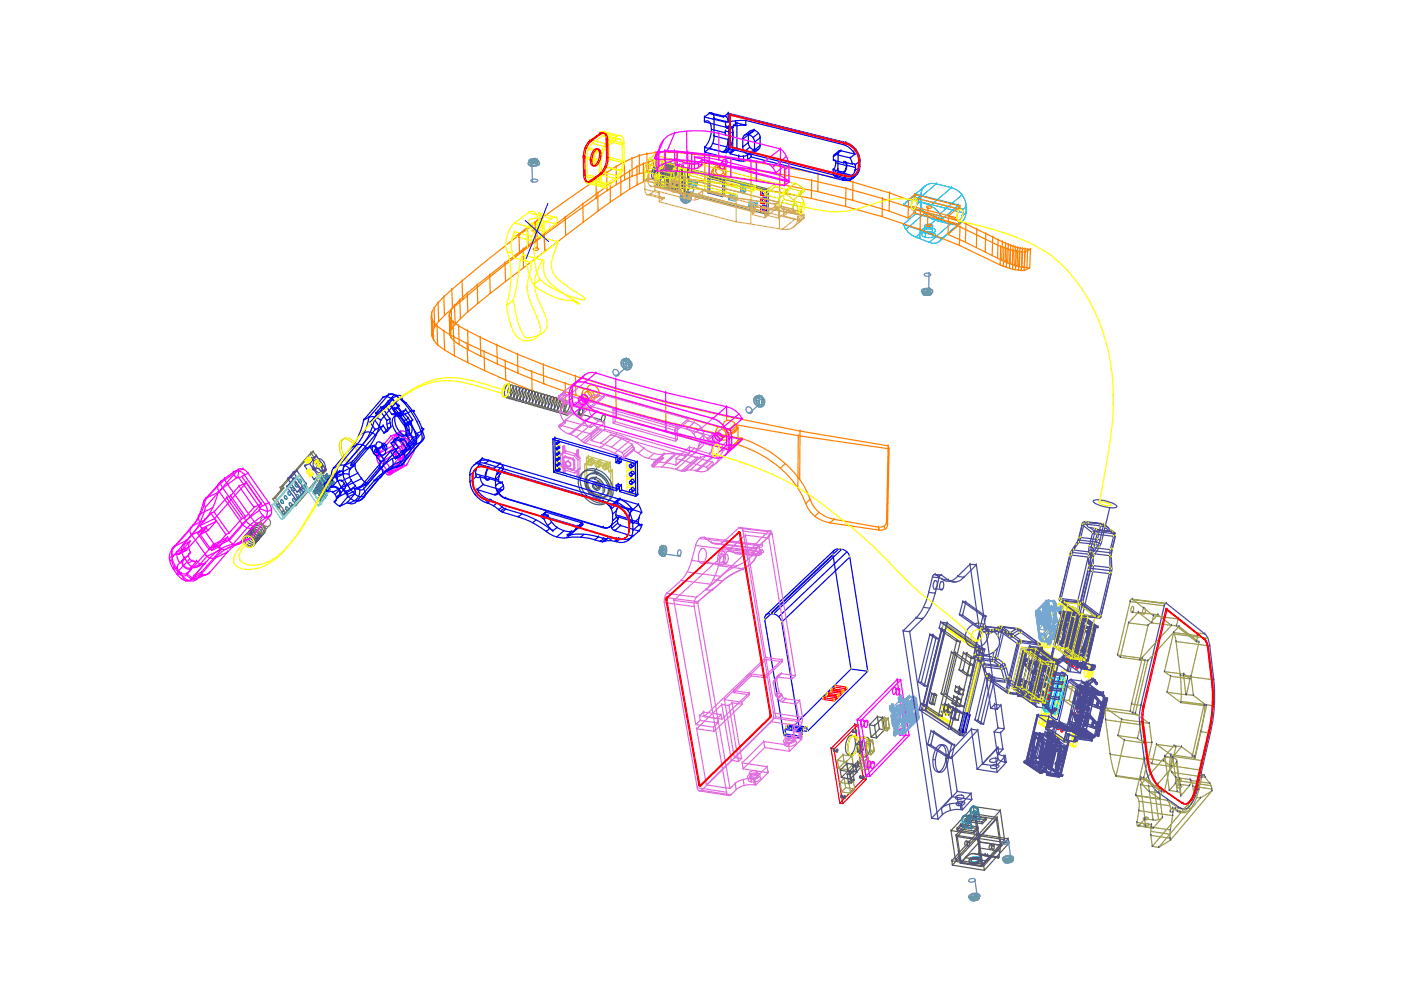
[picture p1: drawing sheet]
<svg xmlns="http://www.w3.org/2000/svg" width="297mm" height="210mm" viewBox="0 0 297 210" stroke-linecap="round" stroke-linejoin="round" font-family="sans-serif">
<!-- layer: EoH_BackPack_v2_017|0_VoCore -->
<g fill="none" stroke="#ff0" stroke-width=".25">
<path d="M200.7 133h.3l-.2 .5-.1-.2zM201.1 133.3a.21 .21 0 0 1 .2 .2 .21 .21 0 0 1-.2 .2zM201.6 133.5l.2 .2-.2 .4-.1-.2zM201.9 133.8h.2v.2l-.1 .3-.2-.2zM202.3 134.1h.2l-.1 .5-.2-.2zM202.7 134.4a.21 .21 0 0 1 .2 .2 .21 .21 0 0 1-.3 .2zM203.2 134.6l.1 .2-.2 .3-.1-.3zM203.5 134.8l.2 .3-.2 .3zM203.9 135.2l.1-.1 .1 .2-.1 .4-.2-.2zM204.3 135.5h.2l-.2 .5-.1-.2zM204.6 135.7l.3 .1-.2 .4-.1-.1zM205 136h.2l-.1 .5-.1-.1z"/>
<path d="M205.4 136.3a.22 .22 0 0 1 .2 .2 .22 .22 0 0 1-.2 .2zM205.9 136.5l.1 .2-.2 .3-.1-.3zM206.2 136.7l.2 .3-.2 .3zM206.6 137l.2 .2-.2 .4zM207 137.3l.2 .2-.1 .4-.2-.3zM207.3 137.6h.2l.1 .2-.2 .3-.1-.2zM207.6 139.6a.21 .21 0 0 1 .2 .3 .21 .21 0 0 1-.2 .1zM207.7 137.9l.2-.1v.2l-.1 .4-.2-.2zM207.8 138.7a.21 .21 0 0 1 .2 .3 .21 .21 0 0 1-.2 .1zM196.5 149.9l.2-.1 .1 .2-.2 .4-.1-.1zM197 150l.1 .3-.2 .3zM197.3 150.4a.21 .21 0 0 1 .2 .2 .21 .21 0 0 1-.2 .2z"/>
<path d="M197.8 150.6l.2 .2-.3 .3v-.3zM198.1 150.9h.2l-.1 .5-.2-.2zM198.5 151.2h.2l-.1 .5-.1-.1zM199 151.3l.1 .3-.2 .3-.1-.3zM199.3 151.7l.1-.1a.24 .24 0 0 1 .1 .3 .24 .24 0 0 1-.2 .2zM199.7 152l.1-.1a.24 .24 0 0 1 .1 .3 .24 .24 0 0 1-.3 .2zM199.9 149.5l.7 .1 .9 .6M199.9 149.5l1 .6-.4 1.5-.9-.6zM200.2 152.1l.1 .3-.2 .3-.1-.3zM200.2 151.1l1 .6-.7-.1M200.5 152.4l.2 .2-.1 .4-.2-.3zM200.6 149.6l-.4 1.5-.6-.1"/>
<path d="M200.9 150.1l.6 .1-.3 1.5M201 152.7l.1 .3-.2 .2-.1-.2zM201.3 153h.2l-.2 .5-.1-.1zM201.7 153.2l.2 .2-.2 .4-.1-.4zM205 150.3l.1-.1 .1 .2-.1 .4-.2-.2zM205.2 149.4h.2l-.1 .5-.1-.1zM205.4 148.5h.3l-.2 .5-.1-.1zM205.7 147.6h.2l-.2 .5-.1-.1zM205.9 146.7h.2l-.1 .5h-.2zM206.2 145.8h.1l-.1 .5h-.2zM206.4 144.9l.1 .2-.2 .4-.1-.4zM206.6 144l.2 .2-.3 .4z"/>
<path d="M206.8 143.1l.2 .2-.2 .4zM207.1 142.2l.1 .2-.2 .4-.1-.2zM207.2 141.4l.1-.1 .1 .3-.1 .3-.2-.2zM207.4 140.5h.2l-.1 .5-.2-.1z"/>
</g>
<g fill="none" stroke="#545454" stroke-width=".25">
<path d="M199.6 133.7l3.2 2.3-3.8 15.8h.7l3.9-15.7M200.3 133.8l3.3 2.3-.8-.1M201.7 138.3l-2.1 8.8 .9 .1M202.6 138.4l-2.1 8.8 3.9 2.7-.9-.2-3.9-2.6M204.3 138.4l.7 .2-.9 3.6M205 138.6l1.7 1.1-.8-.1-1.6-1.2-.9 3.7M205.9 139.6l-.9 3.6-1.6-1.1 .7 .1 1.7 1.1M206.7 139.7l-.9 3.6-.8-.1M195.7 149.6l.7 .1 3.3 2.1M196.4 149.7l3.9-15.9-.7-.1-3.9 15.9 3.3 2.2M197.6 147.1l.6 .1 .4 .2M197.6 147.1l.4 .3-.5 1.9-.4-.2z"/>
<path d="M197.7 149.1l.4 .3-.6-.1M198 147.4h.6l-.5 2M198.2 147.2l-.5 1.9h-.6M200.1 150.5l.7 .1 .9 .6M200.4 149.3l.8 .6-.3 1.2 .8 .1 .3-1.2M200.8 150.6l.3-1.2-.7-.1-.3 1.2 .8 .6M201.1 149.4l.9 .6-.8-.1M201.9 150.5l1 .1 .6 .4M201.9 150.5l.7 .4-.4 1.7-.7-.5zM202.2 147.7l.8 .1-.4 1.5M202.4 152.3l.7 .4-.9-.1M202.6 150.9l.9 .1-.4 1.7"/>
<path d="M202.6 145.6l.8 .1-.2 1M202.9 150.6l-.5 1.7-.9-.2M203 147.8l.8 .6-.7-.1-.9-.6-.3 1.4M203.1 148.3l-.4 1.4-.8-.6 .7 .2 .9 .5M203.4 145.7l.9 .6-.7-.1-1-.6-.2 1M203.6 146.2l-.3 1-.9-.6 .8 .1 .9 .7M203.8 148.4l-.3 1.4-.8-.1M204.3 146.3l-.2 1.1-.8-.2M205.6 141l-3.9-2.7 .9 .1 3.9 2.7-2.1 8.8M206.5 141.1l-.9-.1-2.1 8.7"/>
</g>
<path d="M200 132.3l-4.4 18.1 .6 .1M200.7 132.4l-4.5 18.1 7.9 5.2-.6-.1-7.9-5.2M207.8 137.8l-7.8-5.5 .7 .1 7.7 5.4-4.3 17.9M208.4 137.8h-.6l-4.3 17.8" fill="none" stroke="#95954a" stroke-width=".25"/>
<path d="M204.3 151.1l-.9 3.8h.7M204.9 151.6l-.6-.5 .8 .2 .6 .4-.9 3.7M205.1 151.3l-1 3.6 .7 .5-.8-.1-.6-.4M205.7 151.7l-.8-.1-.9 3.7" fill="none" stroke="#00f" stroke-width=".25"/>
<g fill="none" stroke="#000" stroke-width=".25">
<path d="M199.6 133.7h.1M200 132.3h.1M200.3 133.8h.1M200.7 132.4h.1M201.7 138.3h.1M202.6 138.4h.1M202.8 136h.1M203.6 136.1h.1M204.3 138.4h.1M205 138.6h.1M205.9 139.6h.1M206.7 139.7h.1"/>
<path d="M207.8 137.8h.1M208.4 137.8h.1M195.6 150.4h.1M195.7 149.6h.1M196.2 150.5h.1M196.4 149.7h.1M197.1 149.1h.1M197.5 149.3h.1M197.6 147.1h.1M197.7 149.1h.1M198 147.4h.1M198.1 149.4h.1"/>
<path d="M198.2 147.2h.1M198.6 147.4h.1M199 151.8h.1M199.6 147.1h.1M199.6 151h.1M199.7 151.8h.1M199.9 149.5h.1M200.1 150.5h.1M200.2 151.1h.1M200.4 149.3h.1M200.5 147.2h.1M200.5 151.6h.1"/>
<path d="M200.6 149.6h.1M200.8 150.6h.1M200.9 150.1h.1M200.9 151.1h.1M201.1 149.4h.1M201.2 151.7h.1M201.2 149.9h.1M201.5 152.1h.1M201.5 150.2h.1M201.7 151.2h.1M201.9 149.1h.1M201.9 150.5h.1"/>
<path d="M202 150h.1M202.2 147.7h.1M202.2 152.6h.1M202.4 146.6h.1M202.4 152.3h.1M202.6 145.6h.1M202.6 150.9h.1M202.6 149.3h.1M202.7 149.7h.1M202.9 150.6h.1M203 147.8h.1M203.1 148.3h.1"/>
<path d="M203.1 152.7h.1M203.2 146.7h.1M203.3 147.2h.1M203.4 142.1h.1M203.4 154.9h.1M203.4 145.7h.1M203.5 155.6h.1M203.5 149.7h.1M203.5 149.8h.1M203.5 151h.1M203.6 146.2h.1M203.8 148.4h.1"/>
<path d="M204 155.3h.1M204.1 155.7h.1M204.1 154.9h.1M204.1 147.4h.1M204.1 142.2h.1M204.3 151.1h.1M204.3 146.3h.1M204.4 149.9h.1M204.8 155.4h.1M204.9 151.6h.1M205 143.2h.1M205.1 151.3h.1"/>
<path d="M205.6 141h.1M205.7 151.7h.1M205.8 143.3h.1M206.5 141.1h.1"/>
</g>
<!-- layer: EoH_BackPack_v2_017|0_BATTERY -->
<g fill="none" stroke="#f00" stroke-width=".25">
<path d="M174.5 148.3v-.4l2.4 .4v.3M175.1 147.2l-.6 .7M175.2 147.6l2.4 .4-.7 .6-2.4-.3zM175.5 147.4l-.1-.4 2.4 .3 .1 .4M176.1 146.3l-.7 .7M176.1 146.7l2.5 .3-.7 .7-2.4-.3zM176.4 146.4v-.4l2.4 .3 .1 .4M176.4 146.4l.7-.7 2.4 .4-.6 .6zM177 145.3l-.6 .7M177.5 147.6l-2.4-.4 .1 .4M177.6 148l-.1-.4-.6 .7M178.5 146.6l-2.4-.3v.4"/>
<path d="M178.6 147l-.1-.4-.7 .7M179.5 145.7l-2.5-.4 .1 .4M179.5 146.1v-.4l-.7 .6"/>
</g>
<g fill="none" stroke="#00f" stroke-width=".25">
<path d="M176.9 116.7l-14.5 13.7M177.8 116.4a1.05 1.05 0 0 0-1.2 1.3l-14.5 13.7M178.5 116.5a2.05 2.05 0 0 1 1.7 1.6l3.8 24.2-3.6-.4-3.8-24.2M179.6 117l-14.5 13.8M180.2 118.1l-14.5 13.8M163.4 130.1l14.4-13.7 .7 .1-14.5 13.7M166.2 156l3.6 .5 .3-.4M166.4 154.6l3.6 .6 .3-.3M166.6 155.6l-.4 .4-4.1-24.6a1.05 1.05 0 0 1 1.3-1.3 2.29 2.29 0 0 1 2.3 1.8l4.1 24.6M166.7 154l3.6 .5 .3-.3M166.8 154.3l-.4 .3 .2 1 3.5 .5-.1-.9M167 153.7l-.3 .3 .1 .3 3.5 .6v-.4"/>
<path d="M167.1 154l3.6 .5 .3-.4M167.5 153.6l-.4 .4-.1-.3 3.6 .5 .1 .3M167.6 154.6l-.1-1 3.5 .5 .2 1M180.4 141.9l-12.8 12.7 3.6 .5 12.8-12.8"/>
</g>
<g fill="none" stroke="#ff0" stroke-width=".25">
<path d="M176.6 117.7h.1M177.8 116.4h.1M178.5 116.5h.1M180.2 118.1h.1M162.1 131.4h.1M163.4 130.1h.1M164 130.2h.1M165.7 131.9h.1M166.2 156h.1M166.4 154.6h.1M166.6 155.6h.1M166.7 154h.1"/>
<path d="M166.8 154.3h.1M167 153.7h.1M167.1 154h.1M167.5 153.6h.1M167.6 154.6h.1M169.8 156.5h.1M170 155.2h.1M170.1 156.1h.1M170.3 154.5h.1M170.3 154.9h.1M170.6 154.2h.1M170.7 154.5h.1"/>
<path d="M171 154.1h.1M171.2 155.1h.1M174.5 147.9h.1M174.5 148.3h.1M175.1 147.2h.1M175.2 147.6h.1M175.4 147h.1M175.5 147.4h.1M176.1 146.3h.1M176.1 146.7h.1M176.4 146h.1M176.4 146.4h.1"/>
<path d="M176.9 148.3h.1M176.9 148.6h.1M177 145.3h.1M177.1 145.7h.1M177.5 147.6h.1M177.6 148h.1M177.8 147.3h.1M177.9 147.7h.1M178.5 146.6h.1M178.6 147h.1M178.8 146.3h.1M178.9 146.7h.1"/>
<path d="M179.5 145.7h.1M179.5 146.1h.1M180.4 141.9h.1M184 142.3h.1"/>
</g>
<!-- layer: EoH_BackPack_v2_017|0_SWITCH -->
<g fill="none" stroke="#545454" stroke-width=".25">
<path d="M201.6 176.1l4.8-5.1 .9 6.1M201.6 176.1h.1M202.7 177.1h.1M202.7 177.1l.9 5.9M202.9 175.6h.1M202.9 175.6v.4M202.9 176h.1M202.9 177.4l.9 5.5a3.9 3.9 0 0 1 2.7-2l.9 .3 .3-2.6M202.9 177.4h.1M203.7 174.8h.1M203.7 174.8l.1 .3M203.8 175.1l3.5 .6-.8 .9-3.6-.6z"/>
<path d="M203.8 175.1h.1M204.6 173.7h.1M204.6 173.7l.1 .4M204.7 174.1h.1M204.7 178.3h.1a.57 .57 0 0 1 .3 .5 .57 .57 0 0 1-.4 .5l-.1-.7zM205.1 178.5h.1M205.1 178.5l.5 .1M205.3 178.4a.51 .51 0 0 1 .4 .4 .51 .51 0 0 1-.3 .5l-.2 .1-.1-.2zM205.4 172.9h.1M205.4 172.9l.1 .4M205.5 173.3l3.6 .5-.8 .9-3.6-.6zM205.5 173.3h.1"/>
<path d="M205.6 178.6h.1M206.4 171l5.7 .8 .9 6.3M206.4 171h.1M206.5 176.2l-3.6-.6 .8-.8 3.6 .5-.8 .9v.4M206.5 176.2h.1M206.5 176.6h.1M206.8 172.6l4.6 .7-4.1 4.5-4.6-.7zM206.8 172.6h.1M206.8 172.6l.9 5.9M206.9 173l.8 5.6 4.4 .6M206.9 173l4.3 .7-3.9 4.4-4.4-.7zM206.9 173h.1"/>
<path d="M207 176.8l6.7 1 .2 1-6.7-1.1-5.3 5.7M207 176.8h.1M207.2 177.7l-.2-.9-5.2 5.7M207.2 177.7h.1M207.3 177.1l5.7 1-4.7 5.1-5.7-.9zM207.3 177.1h.1M207.3 175.3h.1M207.3 177.8h.1M207.3 178.1h.1M207.3 175.3v.4M207.3 177.8l.9 5.9M207.3 175.7h.1"/>
<path d="M207.4 177l-5.8-.9 1 6.2M207.4 177h.1M207.6 179.8l4.4 .7M207.7 178.5l4.6 .7-4.1 4.5-4.6-.7zM207.7 178.5h.1M207.7 178.6h.1M208.2 174.3l-3.6-.6 .8-.8 3.6 .5-.8 .9 .1 .4M208.2 174.3h.1M208.3 174.7h.1M209 173.4h.1M209 173.4l.1 .4M209.1 173.8h.1"/>
<path d="M209.9 179.1h.1a.61 .61 0 0 1-.2 1l-.1-.6zM210.2 179.3h.1M210.2 179.3l.6 .1M210.5 179.2h.1a.64 .64 0 0 1-.2 1l-.1-.5zM210.8 179.4h.1M211.2 173.7l.9 5.5-.4 2.7a1.87 1.87 0 0 0-2.6 .6l-1 1.1-.8-5.5M211.2 173.7h.1M211.4 173.3h.1M211.4 173.3l.9 5.9M212.1 171.8l-4.7 5.2 .9 6.2M212.1 171.8h.1M212.1 179.2h.1"/>
<path d="M212.3 179.2h.1M213 178.1h.1M213.7 177.8l-5.1 5.8 .1 .9M213.7 177.8h.1M213.9 178.8l-5.2 5.7-6.8-1.1-.1-.9 6.8 1.1M213.9 178.8h.1M201.8 182.5h.1M201.9 183.4h.1M202.6 182.3h.1M203.6 183h.1M203.8 182.9h.1M203.8 182.9l4.3 .7"/>
<path d="M204.8 181.9l1 .1a1.89 1.89 0 0 1 2.2 .2v.2M204.8 181.9h.1M205.6 182.1h.1M205.8 182a.54 .54 0 0 0-.3 .7 .54 .54 0 0 0 .7 .3h1l.5-.2 .3-.4M205.8 182h.1M206 182.2h.1M206.1 181l5.7 .9M206.2 182.1l-.3 .4a1.11 1.11 0 0 0 1.7-.2M206.2 182.1l.6-.1a.65 .65 0 0 1 .8 .3zM206.2 182.1h.1M206.5 182l1.1 .2M207.3 181.2h.1"/>
<path d="M207.3 181.2l4.4 .7M207.5 181h.1M207.5 181l4.3 .7M207.5 182.4v.1M207.6 182.3h.1M207.8 181.3l.7-.1 .9 .2zM207.8 181.3h.1M207.9 181.2h.1M207.9 181.2l-.1 .1M207.9 182.5v.1M208 182.4h.1M208 182.4l1.1 .1"/>
<path d="M208.1 183.6h.1M208.2 183.7h.1M208.3 183.2h.1M208.3 181.4h.1M208.4 181.3h.1M208.4 181.3l-.1 .1M208.6 183.6h.1M208.7 184.5h.1M208.8 181.3h.1M208.9 181.1h.1M208.9 181.1l-.1 .2M209.1 182.5h.1"/>
<path d="M209.4 181.4h.1M209.4 181.2h.1M209.4 181.2v.2M211.7 181.9h.1M211.8 181.7h.1"/>
</g>
<path d="M205.6 182.1a1.71 1.71 0 0 1 2.4 0 1.59 1.59 0 0 1-2.6 .4zM206 182.2a1.17 1.17 0 0 1 1.6-.1 1.07 1.07 0 0 1-1.7 .4zM207.9 181.2h1.5z" fill="none" stroke="#0dd" stroke-width=".25"/>
<g fill="none" stroke="#009595" stroke-width=".25">
<path d="M204 173.5h.1M204 175.4l.2-.2 1.9 .4M204 175.4h.1M204.1 173.4h.1M204.1 173.4l-.1 .1M204.2 175.2h.1M204.3 173l-.2 .1M204.5 174.1l.1-.1a.42 .42 0 0 1 .5 .1 .42 .42 0 0 1 0 .6 .47 .47 0 0 1-.6-.6zM204.5 173.1h.1M204.6 173.9a.42 .42 0 0 1 .6 0 .42 .42 0 0 1 0 .6 .47 .47 0 0 1-.6-.6zM204.7 172.9h.1M204.7 172.9l-.2 .2"/>
<path d="M204.8 173.1h.1M204.9 172.9l.5 .2 .3 .5M204.9 172.9h-.2a.42 .42 0 0 0-.6 .5l.1 1.8M204.9 172.9h.1M204.9 172.9l-.1 .2M205.2 174.4h.1M205.4 174.2h.1M205.4 174.2l-.2 .2M205.4 173.1l-.2 .2M205.5 173.7l.2-.1 .4 2-.1 .1zM205.5 173.7a.92 .92 0 0 0-1.5-.4v2.1l2 .3M205.5 173.7h.1"/>
<path d="M205.7 173.6h.1M205.7 171.6h.1M205.8 173.5l.2-.1 1.9 .3M205.8 173.5h.1M205.9 171.5h.1M205.9 171.5l-.2 .1M206 173.4h.1M206 175.7h.1M206 171.1l-.1 .2M206.1 175.6h.1M206.2 172.2a.42 .42 0 0 1 .6 0 .42 .42 0 0 1 0 .6h-.2a.45 .45 0 0 1-.4-.6zM206.2 171.2h.1"/>
<path d="M206.4 171h.1M206.4 171l-.2 .2M206.5 171.2h.1M206.7 171a.82 .82 0 0 1 .7 .7M206.7 171a.53 .53 0 0 0-.8 .5l.1 1.9M206.7 171h.1M206.7 171l-.2 .2M207 172.5h.1M207.1 172.3h.1M207.1 172.3l-.1 .2M207.1 171.2l-.1 .3M207.2 171.9a.91 .91 0 0 0-1.5-.5l.1 2.1 1.9 .3"/>
<path d="M207.2 171.9h.1M207.4 171.7l.5 2-.2 .1-.5-1.9zM207.4 171.7h.1M207.7 173.8h.1M207.9 173.7h.1"/>
<circle cx="206.7" cy="172.2" r=".37"/>
</g>
<!-- layer: EoH_BackPack_v2_017|0_DC_DC -->
<path d="M181.2 153.6l-5 5.1 .6 .1M181.9 153.7l-5.1 5.1 1.9 11.6-.6-.1-1.9-11.6M183 165.1l-1.8-11.5 .7 .1 1.8 11.5-5 5.2M183.7 165.2l-.7-.1-4.9 5.2" fill="none" stroke="#f00" stroke-width=".25"/>
<g fill="none" stroke="#000" stroke-width=".25">
<path d="M176.2 158.7h.1M176.8 158.8a.26 .26 0 0 1 .2 .3 .26 .26 0 0 1-.3 .2zM176.8 158.8h.1M176.9 159.3h.1M176.9 159.3l.6 .1M177.4 158.9a.26 .26 0 0 1 .2 .3 .26 .26 0 0 1-.2 .2zM177.5 159.4h.1M180.8 154.7l.2 .1v.3l-.2 .1zM180.9 155.2h.1M180.9 155.2l.6 .1M181.2 153.6h.1M181.4 154.8l.2 .1-.1 .4-.1-.1z"/>
<path d="M181.5 155.3h.1M181.9 153.7h.1M178.1 170.3h.1M178.4 168.6l.2 .1-.2 .4-.1-.3zM178.5 169.1h.1M178.5 169.1l.6 .1M178.7 170.4h.1M179 168.7a.26 .26 0 0 1 .2 .3 .26 .26 0 0 1-.3 .2zM179.1 169.2h.1M182.4 164.5l.1 .1-.1 .4zM182.5 165h.1M182.5 165l.6 .1"/>
<path d="M183 164.5l.2 .2-.2 .4-.1-.1zM183 165.1h.1M183.1 165.1h.1M183.7 165.2h.1"/>
</g>
<g fill="none" stroke="#545454" stroke-width=".25">
<path d="M180.6 159.9a3.4 3.4 0 0 0 .3-3.9 .87 .87 0 0 0-1.3 .8 3.1 3.1 0 0 0 .1 3.1 .58 .58 0 0 0 .9 0h.5a.68 .68 0 0 1-.8 .2 .68 .68 0 0 1-.4-.6 3.5 3.5 0 0 1 .9-3.5 .8 .8 0 0 1 .8 .2 .8 .8 0 0 1 .2 .8l-.1 1.9-.6 1M181.7 157.8l.6 .1 .2 1.6M181.7 157.8h.1M181.9 159.4h.1M182.2 157.2l-.5 .6 .2 1.6 .6-.5M182.2 157.2h.1M182.3 157.9h.1M182.5 158.9h.1M182.5 159.5h.1M182.8 157.4l.2 1.6-.5-.1-.3-1.7 .6 .2-.5 .5M182.8 157.4h.1M183 159l-.5 .5-.6-.1"/>
<path d="M183 159h.1M178.1 163.3l1.9 .3 .3 1.5M178.1 163.3h.1M178.4 164.8h.1M179.5 161.9l-1.4 1.4 .3 1.5 1.4-1.4M179.5 161.9h.1M179.6 164.2l.7 .1 .2 1.7M179.6 164.2h.1M179.8 163.4h.1M179.9 165.9h.1M180 163.6h.1M180.2 163.6l-.6 .6 .3 1.7 .6-.5"/>
<path d="M180.2 163.6h.1M180.3 164.3h.1M180.3 165.1h.1M180.5 165.4h.1M180.5 166h.1M180.8 163.7l.3 1.7h-.6l-.3-1.8 .6 .1-.5 .6M180.8 163.7h.1M180.8 162.5l.6 .1 .2 1.1M180.8 162.5h.1M181 163.5h.1M181.1 165.4l-.6 .6-.6-.1M181.1 165.4h.1"/>
<path d="M181.4 162.1l.3 1.6-1.9-.3-.3-1.5 1.9 .2-1.4 1.5M181.4 162.1h.1M181.4 162.6h.1M181.6 163.7h.1M181.7 163.7l-1.4 1.4-1.9-.3M181.7 163.7h.1M181.8 161.5l-1 1 .2 1 .9-1M181.8 161.5h.1M181.9 162.5h.1M182.4 161.6l.2 1-.7-.1-.1-1 .6 .1-1 1M182.4 161.6h.1M182.6 162.6l-1 1.1-.6-.2"/>
<path d="M182.6 162.6h.1M183.3 160.2a3.5 3.5 0 0 0 .3-3.8 .67 .67 0 0 0-1.1 .4 3.4 3.4 0 0 0-.1 3.6 .63 .63 0 0 0 .9-.2l.5 .1a.7 .7 0 0 1-.8 .2 .7 .7 0 0 1-.5-.6 3.7 3.7 0 0 1 .9-3.5 .83 .83 0 0 1 1.1 1l-.1 1.4-.2 .9-.4 .6"/>
</g>
<path d="M180.5 156.2a.68 .68 0 0 1 .8-.2 .68 .68 0 0 1 .4 .6 3 3 0 0 1-1.1 3.6 1.3 1.3 0 0 1-.9-1.5l.4-1.9zM180.5 156.2l2.2 .3M181.1 159.9h.1M182.7 156.5a.71 .71 0 0 1 .7-.2 .71 .71 0 0 1 .5 .7 3.5 3.5 0 0 1-.9 3.4l-.2 .1a1.22 1.22 0 0 1-.9-1.5l.3-1.9zM182.7 156.5h.1" fill="none" stroke="#ff0" stroke-width=".25"/>
<g fill="none" stroke="#95954a" stroke-width=".25">
<path d="M177.5 161.2l2 .3 .2 1.7M177.5 161.2h.1M177.8 162.9h.1M178.1 165.9l1.9 .3 .3 2M178.1 165.9h.1M178.4 167.9h.1M178.7 160.1l-1.2 1.1 .3 1.7 1.2-1.2M178.7 160.1h.1M179 161.7h.1M179 165l-.9 .9 .3 2 .9-.9M179 165h.1M179.3 167h.1"/>
<path d="M179.5 161.5h.1M179.7 163.2h.1M180 166.2h.1M180.3 168.2h.1M180.6 160.3l.3 1.7-1.9-.3-.3-1.6 1.9 .2-1.1 1.2M180.6 160.3h.1M180.9 162l-1.2 1.2-1.9-.3M180.9 162h.1M180.9 165.3l.3 2-1.9-.3-.3-2 1.9 .3-.9 .9M180.9 165.3h.1M181.2 167.3l-.9 .9-1.9-.3M181.2 167.3h.1"/>
<path d="M182.2 161l1.3 .2 .3 2M182.2 161h.1M182.5 163h.1M182.8 160.4l-.6 .6 .3 2 .6-.6M182.8 160.4h.1M183.1 162.4h.1M183.5 161.2h.1M183.8 163.2h.1M184.1 160.7l.3 1.9-1.3-.2-.3-2 1.3 .3-.6 .5M184.1 160.7h.1M184.4 162.6l-.6 .6-1.3-.2M184.4 162.6h.1"/>
</g>
<!-- layer: EoH_BackPack_v2_017|0_LiPo_CHARGER -->
<g fill="none" stroke="#f0f" stroke-width=".25">
<path d="M181.7 152.7h.1M182.5 152.8h.1M182.8 152.7l.1-.1a.89 .89 0 0 1-.2 1.5l-.2-.6zM183.2 153h.1M183.2 153l.8 .1M183.5 152.8l.1-.1a.91 .91 0 0 1 .1 1.5l-.1 .1a.91 .91 0 0 1-.1-1.5zM184 153.1h.1M189.5 145.8l.2-.1a.89 .89 0 0 1-.3 1.5l-.2-.6zM190 146.1h.1M190 146.1l.7 .1M190.2 144.1l-8.5 8.6 .8 .1M190.2 144.1h.1"/>
<path d="M190.2 145.9l.2-.1a.88 .88 0 0 1-.2 1.6l-.2-.7zM190.7 146.2h.1M190.8 154.5l.2-.1a1.08 1.08 0 0 1-.1 1.6 .88 .88 0 0 1-.1-1.5zM191 144.2l-8.5 8.6 1.9 11.8-.8-.1-1.9-11.8M191 144.2h.1M191.3 154.8h.1M191.3 154.8l.8 .1M191.6 154.6l.1-.1a.89 .89 0 0 1-.2 1.5l-.2-.6zM192 155.9l-1.8-11.8 .8 .1 1.7 11.8-8.3 8.6M192 155.9h.1M192.1 154.9h.1M192.7 156l-.7-.1-8.4 8.6"/>
<path d="M192.7 156h.1M183.6 164.5h.1M184.2 161.4l.1-.1a.88 .88 0 0 1 .1 1.5l-.2 .1a.91 .91 0 0 1 0-1.5zM184.4 164.6h.1M184.6 161.7h.1M184.6 161.7l.8 .1M184.9 161.5l.1-.1a.93 .93 0 0 1-.2 1.6l-.2-.7zM185.4 161.8h.1"/>
</g>
<g fill="none" stroke="#6ea5dd" stroke-width=".25">
<path d="M188.6 149.9l.5-.5 .2 .9M188.6 149.9h.1M188.7 150.5h.1M188.8 150.3l.3 .4 .3-.1M188.8 150.2h.3l.1 .2M188.8 149.9h.1M188.8 150.3h.1M188.8 150.2h.1M188.9 149.9h.2M188.9 150.5h.1M188.9 150.6h.1M188.9 151.8h.1"/>
<path d="M188.9 150.6l.4 .1M188.9 151.8l.1 .3M189 152.1h.1M189 150.6l-.2-.7h-.2l.2 .8 .4 .2v-.3M189 150h.3l.1 .2M189 150.6h.1M189 151.2h.1M189 152.5h.1M189 152.3h.1M189 150h.1M189 151.2l.8 .1M189 152.3v.2"/>
<path d="M189.1 150.3l.3 .2M189.1 150.8h.1M189.1 151.8h.1M189.1 152.8h.1M189.1 150.3h.1M189.1 152.8v.2M189.1 151.8v.3M189.1 149.4h.3l.1 .7M189.1 150.4h.1M189.1 152.1h.1M189.1 153h.1M189.1 150.2h.1"/>
<path d="M189.1 149.4h.1M189.1 150.4v.3M189.1 150.4l-.2 .1M189.1 152.4h.1M189.1 153.3h.1M189.1 150.7h.1M189.1 150.4l-.3 .3M189.1 153.3l.1 .2M189.1 152.4l.1 .2M189.2 150.6h.1M189.2 150.4h.1M189.2 151.6h.1"/>
<path d="M189.2 152.6h.1M189.2 153.5h.1M189.2 151.6v.2M189.2 150.2l-.1 .1-.2-.4-.2 .6M189.2 150.9h.1M189.2 150h.1M189.2 151.8h.1M189.2 152.8h.1M189.2 153.8h.1M189.2 150.7h.1M189.2 150.2h.1M189.2 153.8l.1 .2"/>
<path d="M189.2 152.8l.1 .3M189.2 150.2l-.1 .2M189.3 150l-.2-.1v.3M189.3 150.6l.6 .1M189.3 150.2v.1l.6 .1M189.3 150.2h.1M189.3 150.3h.1M189.3 152.1h.1M189.3 153.1h.1M189.3 154h.1M189.3 150.6h.1M189.3 150h.1"/>
<path d="M189.3 150.3l-.1 .1M189.3 150.2v.3M189.3 152.1v.2M189.3 150.7l.2-.2zM189.3 150.7l-.2 .1M189.3 150.7h.2l-.3 .2M189.3 150.5l.1 .2h.5M189.3 150.7h.1M189.3 152.3h.1M189.3 153.3h.1M189.3 150.5h.1M189.3 153.3l.1 .2"/>
<path d="M189.4 151.1l.5 3.2 .5 .1M189.4 150.2h.1M189.4 151.6h.1M189.4 152.8h.1M189.4 152.5h.1M189.4 153.5h.1M189.4 151.1h.1M189.4 149.4h.1M189.4 149.4l-.6 .5M189.4 151.5v.2M189.4 152.5v.3M189.4 151.6v.2"/>
<path d="M189.4 150.4v.2M189.4 150l-.1 .2 .6 .1M189.4 150.5h.1M189.4 150.6h.1M189.4 151.8h.1M189.4 154.1h.1M189.4 153.8h.1M189.4 150h.1M189.4 153.8v.3M189.4 152v.2M189.4 150.4l.8 .1M189.4 155.4h.1"/>
<path d="M189.4 152.3h.1M189.4 152.1h.1M189.4 153.2h.1M189.4 153h.1M189.4 150.4h.1M189.4 150l-.1 .2M189.4 152.1v.2M189.4 153v.2M189.5 150.5h-.2l.1 .1M189.5 150.1l.5 .1M189.5 150.5h.1M189.5 151.8h.1"/>
<path d="M189.5 152.6h.1M189.5 153.5h.1M189.5 150.1h.1M189.5 150.1l-.2 .1M189.5 153.5v.3M189.5 152.5v.3M189.5 152.1v.2M189.5 151.6l.1 .2M189.5 154.4h.1M189.5 151.5h.1M189.5 152.1h.1M189.5 152.8h.1"/>
<path d="M189.5 153.8h.1M189.5 151.6h.1M189.5 150.4h.1M189.5 150.7h.1M189.5 150.7h.2M189.5 154.4l.8 .1M189.5 151.5l.1 .2M189.5 152.5l.1 .3M189.6 150.5l-.1 .2M189.6 156h.1M189.6 150.8h.1M189.6 150.5h.1"/>
<path d="M189.6 151.7h.1M189.6 152.3h.1M189.6 153.1h.1M189.6 151.8h.1M189.6 153v.3M189.6 150.4l1 .1M189.6 152.1l.1-.1v.3zM189.6 151.5v.3zM189.6 152.1l.1 .2M189.6 151.5h-.3l-.4 .3 .5-.2M189.6 154.9h.1M189.6 155.2h.1"/>
<path d="M189.6 152h.1M189.6 152.7h.1M189.6 152.5h.1M189.6 153.3h.1M189.6 151.5h.1M189.6 152.1h.1M189.6 150.7h.1M189.6 150.7h.2M189.6 152l.1 .2M189.6 153l.1 .2M189.7 153.1l.1-.3 .1 .3-.1 .3-.1-.1 .7 .1M189.7 151.7l-.5 .1-.2 .3 .5-.3"/>
<path d="M189.7 152.2h.1M189.7 153h.1M189.7 153.5h.1M189.7 151.7h.1M189.7 152.3h.1M189.7 153.1h.1M189.7 155.4h.1M189.7 153.5v.3M189.7 152.6l.1-.1-.1 .3zM189.7 152.6l-.1 .1 .1 .1M189.7 152h-.3l-.4 .3 .5-.2M189.7 152.7h.1"/>
<path d="M189.7 152.4h.1M189.7 153.2h.1M189.7 153.8h.1M189.7 152h.1M189.7 152.6h.1M189.7 152.9h.1M189.7 153.4h.1M189.7 153l.9 .2M189.7 152.9l.6 .1M189.7 152.4v.3M189.7 155l-.2 .2M189.7 155.4l.1 .6h-.2l-.2-.6"/>
<path d="M189.7 155.1l.2 .3M189.7 150.1l1.1 .1-.2 .7M189.7 150.5l.8 4.7M189.7 152.2h-.3l-.4 .3 .2 .1 .4-.3M189.7 150.7h.1M189.7 150.1h.1M189.7 150.5h.1M189.7 155.1h.1M189.7 152.8h.1M189.7 153.3v.1M189.7 153l.1 .2M189.7 155.4l.3 .1"/>
<path d="M189.8 154.9l.1-.2 .1 .8-.4 .5M189.8 153h-.1l.1 .3M189.8 152.5h-.4l-.3 .3 .5-.3M189.8 150.7h.1M189.8 154.9h.1M189.8 154.7h.1M189.8 153.2h.1M189.8 153.8h.1M189.8 152.5h.1M189.8 153.3h.1M189.8 153h.1M189.8 153.4h.1"/>
<path d="M189.8 153.4l.6 .1M189.8 155.2l-.1 .2M189.8 150.3l.3 .1-.7 .7 .5 .1M189.8 153.5l.1 .3M189.8 152.7h-.2l-.5 .3 .2 .1 .3-.4M189.8 151.3h.1M189.8 156h.1M189.8 150.3h.1M189.8 155.2h.1M189.8 153.5h.1M189.8 152.7h.1M189.8 152.8h.1"/>
<path d="M189.8 152.8l.7 .1M189.8 153.5l.1 .2M189.9 150.5l-.7-.1 .1 .2 .6 .1M189.9 153l-.1 .3zM189.9 153h-.5l-.3 .3 .6-.3M189.9 153.2h-.5l-.2 .3 .5-.3M189.9 155.2h.1M189.9 150.5h.1M189.9 150.7h.1M189.9 153.7h.1M189.9 153h.1M189.9 153.2h.1"/>
<path d="M189.9 153.8h.1M189.9 152.9h.1M189.9 154.3h.1M189.9 155.3h.1M189.9 155.3l-.2 .1M189.9 153.2h.6M189.9 152.9l.6 .1M189.9 155.2l-.2 .2M189.9 154.9l.3 .1M189.9 155.2v.2l-.3-.2M189.9 153.5v.3zM189.9 153.5h-.3l-.4 .3h.2l.3-.3"/>
<path d="M189.9 155.4h.1M189.9 151.2h.1M189.9 150.4h.1M189.9 150.3h.1M189.9 154.9h.1M189.9 153.5h.1M189.9 153.3h.1M189.9 152.8h.1M189.9 153.3l.6 .1M189.9 152.8l.6 .1M189.9 154.6l-.1 .2M189.9 153.7h-.3l-.3 .3 .5-.2"/>
<path d="M189.9 154.6h.1M189.9 153.1h.1M189.9 154.7h.1M189.9 154.6v.1M190 154.8h.2M190 154.8l-.1-.2-.3 .3 .4 .1M190 154.8h.1M190 155h.1M190 155v-.2l-.2-.1v.5h.3v-.2M190 155.5h.3l-.5 .5M190 155.1l.2-.2 .1 .6M190 150.1l-.6-.1v.2"/>
<path d="M190 150.1h.1M190 150.2h.1M190 155.1h.1M190 155.5h.1M190.1 154.9h-.3l.1 .3M190.1 154.9l-.5 .3-.2 .2 .4-.5M190.1 155.2l-.1 .3-.1-.1M190.1 150.5l-.7-.1 .1 .1M190.1 155h.1M190.1 150.5h.1M190.1 154.9h.1M190.1 155.2h.1"/>
<path d="M190.1 154.9v.3M190.1 150.6l-.6-.1-.1 .2M190.1 150.2l-.6-.1v.3M190.1 150.2h.1M190.1 150.6h.1M190.1 150.4h.1M190.1 150.4l.5 3.2M190.2 154.8h-.2h.2M190.2 150.5h.1M190.2 154.8h.1M190.2 154.8l-.2 .2M190.2 149.6h.1"/>
<path d="M190.2 154.9h.1M190.2 155h.1M190.2 155h.2M190.2 154.9l-.2 .1M190.2 149.9v-.3l-.5 .6-.1 .6M190.2 155l-.3 .2M190.2 149.9h.1M190.3 153.2l-.6-.1v.3l.6 .1M190.3 155.2h.1M190.3 155.3h.1M190.3 153.2h.1M190.3 153.5h.1"/>
<path d="M190.3 155.5h.1M190.3 153.6h.3l-.7 .7M190.3 154.5h.1M190.3 153.1h.1M190.3 153h.1M190.3 153.6h.1M190.4 153.5h.1M190.4 153.4h.1M190.4 155.6l1 .1M190.4 155h.1M190.4 154.4h.1M190.4 150.5h.1"/>
<path d="M190.4 149.5l.1 .4M190.5 155h-.3l.1 .2M190.5 155h.1M190.5 148h.1M190.5 152.9h.1M190.5 153h.1M190.5 150.3h.1M190.5 155.2h.1M190.5 153.2h.1M190.5 148.8h.1M190.5 153.4h.1M190.6 148.7h.2l-.1-.7h-.2l.1 .9"/>
<path d="M190.6 155.5h.1M190.6 150.9h.1M190.6 148.7h.1M190.6 153.2h.1M190.6 150.9l.4 .1 .2 .3 .6 3.9-.1 .2h-.4M190.6 151.3h.1M190.6 148.9h.1M190.6 153.6h.1M190.7 149.5l-.5 .1M190.7 148.3h.1M190.7 148h.1M190.7 149.5h.1"/>
<path d="M190.7 150.7l.4-.3 .5 .1 .5 2.8-.6-.1-.4-.4zM190.7 149.8v-.3l.6 .1v.3M190.7 148.6h.1M190.7 149.8h.1M190.7 150.7h.1M190.7 150.2h.1M190.7 148.6l-.2 .2M190.8 150.2h.1M190.8 148.7l-.2 .1M190.8 148l.2 .1M190.8 151.3h-.2v-.4l-1-.1 .7 4.5 1 .2-.1-.3h.2M190.8 150.6l-.2 .7"/>
<path d="M190.8 151.3h.1M190.8 150.6h.1M190.8 148.6h.1M190.8 148.8h.1M190.8 153h.1M190.8 148.1v-.1l-.1 .3M190.8 148.1h.1M190.8 148.7h.1M190.8 149.9h.1M190.9 148.5h.1M190.9 149.9h.1M190.9 153.1h.1"/>
<path d="M190.9 147.5h.3l.1 .7 .8 .1-.4 .2-.6-.1zM190.9 148.3h.1M190.9 147.5h.1M190.9 147.5l-.4 .5M191 148.5v.3h-.2l-.1-.5h.2l.1 .2M191 148.5h.1M191 150.6h.1M191 148.5l-.2 .2M191 154.7l.1 .3-.5 .5-.2 .1-.1-.3M191 154.7h.1M191 148.8h.1M191 149.7h.1"/>
<path d="M191.1 155h.1M191.1 148.3h.1M191.1 152.8h.1M191.1 148.3l-.2 .2M191.1 148.2l-.1-.1-.1 .2M191.1 150.4l1.5-1.6-.5 .4 .3 2.2M191.1 148.2h.1M191.1 148.4h.1M191.1 150.4h.1M191.1 148.3l-.3 .3M191.1 148.4l.1 .2h-.2l-.2-.5 .3 .1 .1 .2M191.2 148.4l-.4 .3"/>
<path d="M191.2 148.6l-.2 .2M191.2 148.6h.1M191.2 148.4h.1M191.2 147.5h.1M191.2 153.3h.1M191.2 147.5l-.5 .5M191.2 148.5v.2M191.2 155.2l.1 .2h.2M191.2 155.2h.1M191.2 154.6l.1 .3M191.3 153.2l.1 .9 .2 .1v-.7M191.3 153.3l.1-.1 .2 .3v-.5l.2-.2 .1 .8"/>
<path d="M191.3 148.3l.6 .1-.1 .4-.4 .2v.2M191.3 155.5l.1 .2h.2l-1-.2M191.3 149.6v.1M191.3 155.5h.1M191.3 148.1h.1M191.3 153.3h.1M191.3 153.2h.1M191.3 148.3h.1M191.3 149.6h.1M191.3 148.1l-.2 .2M191.3 153.5h.1M191.3 149.9h.1"/>
<path d="M191.3 149.7h.1M191.3 148.2l-.2 .1M191.3 149.6v.3M191.3 150v-.3l-.5 .5M191.3 150h.1M191.3 148.2h.1M191.3 148.2l-.1 .2M191.4 154.1h.1M191.4 149.2h.1M191.4 153.2v-.2l.2 .1 .1 .2M191.4 155.2h.1M191.4 153.2h.1"/>
<path d="M191.4 153h.1M191.4 153.7h.1M191.4 153.1l-.1 .1M191.5 154.6h.1M191.5 151.1h.1M191.5 153.5h.1M191.5 153.8h.1M191.5 153.5h.2M191.5 154.6v.3M191.5 153.2l1.5-1.5 .6 .1-1.5 1.5M191.5 155.4h.1M191.5 154.9h.1"/>
<path d="M191.5 153.2h.1M191.6 155.7h.1M191.6 148.8h.1M191.6 153.5h.1M191.6 153h.1M191.6 152.9h.1M191.6 153.5l.2 .1M191.6 153.1l.3-.1-.1-.1 .1 .2M191.6 153.1h.1M191.6 154.2h.1M191.6 150.5h.1M191.6 153.3l.3 .1"/>
<path d="M191.7 153.3h.1M191.7 153.4h.1M191.7 154h.1M191.7 155.4h.1M191.7 153.5h.1M191.7 148.5h.1M191.7 153.3l-.1 .2M191.8 152.8v-.1l.6 .1 .4 .3M191.8 153.3l-.1 .1M191.8 151.6l.6 .8M191.8 153.3h.1M191.8 148.8h.1"/>
<path d="M191.8 152.8h.1M191.8 152.7h.1M191.8 151.6h.1M191.8 152.7l-.2 .2M191.8 152.9h-.2v.1M191.8 152.9h.1M191.9 153.1h.1M191.9 148.6h.1M191.9 148.4h.1M191.9 153.2h.1M191.9 148.4l-.2 .1M191.9 153.4h.1"/>
<path d="M191.9 153.6h.1M191.9 152.6h.1M191.9 153.6l-.5 .5M191.9 152.6l.6 .1M191.9 153v.2M192 148.6l-.6 .6-.1-.9-.7 .6v-.2l-1.4 1.3 .1 .3-.4 .3 .1 .6 .8-.9 .1 .1 .1-.3 .1 .1v.4l-.2 .1 .4 2.5 .2-.3 .1 .3-.1 .2-.2 .1v.1l-.8 .8 .1 .5M192 148.6h.1M192 153l-.2 .6-.1-.2-.2 .1M192 154.7l.2 .4M192 154.7h.1M192 152.1h.1M192 153h.1"/>
<path d="M192 149.8h.1M192 148.4l-.6 .6M192.1 153v.7l-.2-.1M192.1 155l-.8-.1-.2 .1M192.1 153h.1M192.1 155h.1M192.1 148.3h.1M192.1 153l-.2 .2M192.1 154.8l.1 .3-.6 .6M192.1 154.8h.1M192.1 153.7h.1M192.1 149.2h.1"/>
<path d="M192.1 153.3h.1M192.1 153.7l-.5 .5M192.1 149.2l-1.4 1.5M192.1 154.7l.1 .3M192.2 148.3h.1M192.2 148.6h.1M192.2 155.1h.1M192.2 148.5l.1 .2M192.2 148.6l.3 2.4M192.2 150.3l.8-.8v.2l-.8 .8zM192.2 150.3h.1M192.2 148.6l-1.8 1.9"/>
<path d="M192.2 148.4l.1 .1 .2-.1M192.2 150l-.2-.2-1-.1-.2 .4-.4 .4 .5 2.6 .8 .9 1 .1 .1-.1M192.2 148.4h.1M192.2 150h.1M192.2 150.5h.1M192.3 148.5l-.1 .1M192.3 150.8h.1M192.3 148.5h.1M192.3 148.5l-1.8 1.8M192.3 152.2h.1M192.3 151h.1M192.4 151l-.6 .6 .1 1-.6 .6v.3"/>
<path d="M192.4 151h.1M192.4 148.1h.1M192.4 152.8h.1M192.4 151.3h.1M192.4 151.5h.1M192.4 148.1l-.6 .7M192.4 152.4h.1M192.4 151.8h.1M192.4 148h.1M192.4 147.9h.1M192.4 148.3h.1M192.4 152h.1"/>
<path d="M192.4 151.4h.1M192.4 148l-.5 .6M192.4 147.9l-.5 .6M192.4 151.3l-.5 .5M192.4 148.1l-.6 .6M192.5 152.3l.8-.8v.2l-.8 .8zM192.5 151.5h.1M192.5 152.7h.1M192.5 152.3h.1M192.5 148.4h.1M192.5 151.5h.2M192.5 151.3h.2"/>
<path d="M192.5 151h.1M192.5 151.2h.1M192.5 152.5h.1M192.5 151.2h.3M192.5 147.7l-.7 .7M192.6 147.6a2 2 0 0 1 1.6 .4l.7 4.1-.2 .3a1.97 1.97 0 0 1-1.6-.3l-.2-.5-.5-.6-.4-2.4zM192.6 148h.1M192.6 151.1l.1 .2M192.6 148.8h.2l.4 2.9M192.6 148.8h.1M192.6 151.1h.1M192.6 151.3h.1"/>
<path d="M192.6 151.3l.2 .1M192.6 151.1l-1.8 1.9M192.6 147.8l.2-.1 1.3 .3 .6 4.1-.1 .2-1.1-.1-.9-1-.4-2.7 .4-.3zM192.6 151.4h.1M192.6 150h.1M192.6 149.9h.1M192.6 152.5h.1M192.6 151.4l-.6 .7M192.6 152.5h.3M192.6 149.9h.3M192.6 150h.3M192.6 148.3l-1.9 1.9"/>
<path d="M192.6 149.8l.3 .1M192.6 151.2l-1.8 1.8M192.7 149.7l1.1-.9v.6l-1.1 1.1zM192.7 150.4a1.55 1.55 0 0 1 1.2-1l-1 1h-.2M192.7 148l-.3 .3M192.7 150.4h.1M192.7 149.7h.1M192.7 154.1h.1M192.7 148h.1M192.7 152.6h.3M192.7 149.7l.2 .1M192.7 148l-2.3 2.4"/>
<path d="M192.7 147.8l.1 .3M192.7 151.3l.3 .2M192.7 151.3h.1M192.7 150.5h.1M192.7 151.5h.1M192.7 150.5h.3M192.7 151.3l-1.8 1.8M192.7 151.2h-.1M192.7 147.9l-1.8 1.8M192.7 152.6h.1M192.7 152.4h.1M192.8 148.8l.4 .1-1.6 1.6"/>
<path d="M192.8 147.6h.1M192.8 153.1h.1M192.8 151.2h.1M192.8 148.8h.1M192.8 147.6l-1.2 1.2M192.8 150.8l.2 1.1M192.8 151.1l.2 1M192.8 151l.3 .1M192.8 151.1l-.2 .2 .1 1.1M192.8 147.7v.1l1 .2M192.8 147.8l-.2 .2M192.8 147.7h.1"/>
<path d="M192.8 151h.1M192.8 154h.1M192.8 149.9h.1M192.8 147.8h.1M192.8 151.4h.1M192.8 151.1h.1M192.8 147.8l-2 2.1M192.8 151l.2 1.1M192.9 150.2l-.1-.3-.6 .4M192.9 149.9h.1M192.9 150h.1M192.9 152.5h.1"/>
<path d="M192.9 150.2h.1M192.9 149.8l1.1-1.1v.8l-1 1zM192.9 150.6v-.2l-.6 .4M192.9 151.6h.1M192.9 149.8h.1M192.9 150.4h.1M192.9 150.6h.1M192.9 151.6l-.6 .6M192.9 149.9l.1 .2M193 151.4l.2 .4M193 149.5l-.2 .4M193 151.5h.1"/>
<path d="M193 152.1h.1M193 150.5h.1M193 149.6h.1M193 150h.1M193 150.9h.1M193 149.5h.1M193 151.4h.1M193 151.4l-1.8 1.9M193 149.6v.2M193 149.8v.2M193 152.1l-.3 .3h.3M193 151.1v-.2l-.6 .4"/>
<path d="M193 149.7l-.1 .5-.7 .3M193 152.6h.1M193 149.8h.1M193 150.3h.1M193 151.1h.1M193 149.7h.1M193 152.4h.1M193 150.3v.2M193 151.7l-.6 .6M193 150.4v.2M193 151.8l-.6 .6v.4M193 150.9l-.2 .1-.1-.1 .4-.2 .2 1.1h-.3v.3l-.2-1.1"/>
<path d="M193 150.9l.2 1.2-.2 .3-.2-1 .3-.3M193 151.7l-.6-.3-1.3 1.4M193 150v.2l-.7 .8v-.2zM193 150.2v.3l-.7 .5M193 150l-.1 .4M193 151.8h.1M193 152.8h.1M193 150.1h.1M193 150.2h.1M193 151.7h.1M193 151.8l-.6 .6M193 152.8l.3 .1"/>
<path d="M193 150l.1 .3M193 150.8l.1 .3M193.1 152.7l1-1.1 .1 .8-1 1zM193.1 150.8l.1 1.2M193.1 150.5v.2l-.7 .8v-.2zM193.1 151.6l-.1-.2-.6 .4M193.1 150.5l-.1 .4M193.1 152.9h.1M193.1 152.7h.1M193.1 150.8h.1M193.1 150.3h.1M193.1 151.6h.1"/>
<path d="M193.1 150.5h.1M193.1 151.1h.1M193.1 152.9l.2 .1M193.1 152.7h.2M193.1 150.8v.2M193.1 152.7l.2 .1M193.1 149.3l.8-.3-.1 .2-.4 .2-.5 .6M193.1 150.7l-.1 .4-.6 .4M193.1 153.3h.1M193.1 153.4h.1M193.1 150.7h.1M193.1 150.6h.1"/>
<path d="M193.1 151h.1M193.1 151.9h.1M193.1 149.3h.1M193.1 153.4l.4 .1M193.1 150.5v.3M193.1 151.3l.1 .3M193.2 149.7l-.1-.4-.5 .7M193.2 151.8h.1M193.2 151v.2l-.8 .8v-.2zM193.2 152.1l-.1-.2-.6 .4M193.2 151l-.2 .4M193.2 151h.1"/>
<path d="M193.2 151.3h.1M193.2 152.1h.1M193.2 148.9h.1M193.2 149.7h.1M193.2 148.9l.4 2.9M193.2 151v.3M193.2 151.3v.2M193.2 150.7l.1 1.1M193.2 153.4l.2 .1M193.2 151.6l-1.9 1.9M193.2 152v.1h-.2M193.2 151.2v.3l-.8 .5"/>
<path d="M193.2 152h.1M193.2 153.4h.1M193.2 151.5h.1M193.2 151.2h.1M193.2 151.7h.1M193.2 152.1l-.7 .8M193.2 151.8l.1 .3M193.3 150.6l-.2 .2M193.3 151.9l-.3 .2M193.3 151.9l.2 .3M193.3 151.5l-.2 .4M193.3 151.8h.1"/>
<path d="M193.3 151.9h.1M193.3 150.6h.1M193.3 151.6h.1M193.3 152h.1M193.3 151.5h.1M193.3 150.6l.1 1.1M193.3 151.8l-1.9 1.9M193.3 151.9l-1.8 1.9M193.3 151.6v.2M193.3 151.8v.2M193.3 151.5v.3M193.3 151.7l-.1 .4-.7 .4"/>
<path d="M193.3 152.9h.1M193.3 151.7h.1M193.3 152.7l1.1-1.1 .1 .8-1 1.1zM193.3 152.7h.1M193.3 153h.1M193.3 152l-1.8 1.9M193.4 153.4h.1M193.4 153.3h.1M193.4 149.4h.1M193.4 149.4l.1 .3M193.4 152l-.1 .1M193.4 151.7h.1"/>
<path d="M193.4 149.1l.1 .4M193.5 152.1l1 .2M193.5 153.5h.1M193.5 152.1h.1M193.5 149.7h.1M193.5 152.1l-1.8 1.9M193.5 150.7l-.4 .1 .2 1.1M193.5 152.2h.1M193.5 150.7h.1M193.5 152.3l-.7 .8-.7-.1-.5 .5h-.3l-1.3 1.3 .2 .1-.2 .1 .1 .2-.4 .2h.2a1.59 1.59 0 0 0 1.2-.8l1 .1-.6 .7h.2l2.8-2.9M193.5 152.3h.1M193.6 152.2l.7-.3-1 1.1"/>
<path d="M193.6 152.2h.1M193.6 149.2v.4M193.6 152.6l.8-.3-.5 .4-.5 .6h-.3zM193.6 152.6v-.4l-.5 .7M193.6 151.8h.1M193.6 152.6h.1M193.7 148.7h.1M193.7 151.8h.1M193.7 148.7l.3 .1M193.7 148.7h.3M193.8 148.8h.1M193.8 149.4h.1"/>
<path d="M193.8 149.4l.2 .1M193.8 147.7l-2.8 2.9h-.2l.5-.7h-.9a1.41 1.41 0 0 1-1.4 .7l.5-.5-.3-.1M193.8 147.7h.1M193.8 149.3h.1M193.8 148h.1M193.8 149.3h.3M193.8 148l-1.8 1.8M193.8 149.4h.3M193.8 147.9v.1l.3 .2M193.8 147.9h.1M193.8 149.7h.1M193.8 149.2h.1"/>
<path d="M193.8 152.3h.1M193.8 149.7l.3 .1M193.8 152.3l.1 .4M193.8 149.2l.1 .4M193.9 149.8l-1.4 1.4 .2 1.4 1.4-1.4M193.9 149.8h.1M193.9 149h.1M193.9 149.6h.1M193.9 152.7h.1M193.9 149v.4M193.9 149.7h.2M193.9 152.1v.3"/>
<path d="M193.9 149.9l-.6 .7 .2 .1M193.9 149.9h.1M193.9 148.8h.1M193.9 149.4h.1M194 148l-1.8 1.9M194 148.2l.6 3.9-1.8 1.9-.6-4zM194 148.2h.1M194 149.5h.1M194 148.8h.1M194 152.1l.1 .4M194.1 151.3h.1M194.1 149.3h.1"/>
<path d="M194.1 151.3l.2 .1M194.1 148l-.3 .2M194.1 149.8l-.6 .9 .2 1.1 .7-.7v.2l-1.5 1.3-.2-1.1 .1-.3zM194.1 151.1l-.7 .6 .3 .1-.4 .1 .1-.2M194.1 151.6h.1M194.1 151.2h.1M194.1 151.1h.1M194.1 149.8h.1M194.1 151.6l.3 .1M194.1 151.3h.3M194.1 149.8h-.2l.2 .1M194.1 147.9l-3.3 3.4"/>
<path d="M194.1 148.2h.1M194.1 149.9h.1M194.1 151.6h.3M194.2 151.7h.1M194.2 152.4h.1M194.2 152.4h.3M194.3 152.2h.1M194.3 152.1h.1M194.3 152.2h.2M194.3 152.1l.1 .3M194.3 152.3h.2M194.3 148.2l-2.8 2.9a.42 .42 0 0 0-.6-.4l-.1 .6 .7-.2 .6 3.9-.5 .2h-.2l-.6-3.9"/>
<path d="M194.3 148.2h.1M194.3 151.4h.1M194.3 151.9h.1M194.3 151.9l.1 .4M194.4 151.1h-.3l.3 .1M194.4 151.7h.1M194.4 151.1h.1M194.4 151.2h.1M194.4 152.4h.1M194.4 152.3h.1M194.4 152.1l.3 .2M194.5 152.4h.1"/>
<path d="M194.5 152.3h.1M194.5 152.5h.1M194.5 152.2h.1M194.6 152.1l-1.9 2M194.6 152.1h.1M194.6 152.2l-1.8 1.9M194.7 152.1h.1M194.7 152.1h-.1M194.8 152.4l-2.8 2.9-.6-.1M194.9 152.1l-2.8 2.9a.36 .36 0 0 1-.2 .4 .36 .36 0 0 1-.4-.1l-.1-.1M194.9 152.1h.1"/>
</g>
<path d="M184.3 153.7h.1M184.7 156.3h.1M185.4 153.9l1.8-1.8-1.2-.1-1.7 1.7 1.1 .2 .4 2.6M185.4 153.9h.1M185.8 156.5h.1M186 152l.4 2.6-1.7 1.7-.4-2.6M186 152h.1M186.4 154.6h.1M187.2 152.1l.3 2.6-1.1-.1M187.2 152.1h.1M187.5 154.7l-1.7 1.8-1.1-.2M187.5 154.7h.1" fill="none" stroke="#545454" stroke-width=".25"/>
<g fill="none" stroke="#727200" stroke-width=".25">
<path d="M183.6 157.6h.1M183.9 159.9h.1M184.2 156.8l.4 2.4-.7 .7-.3-2.3M184.2 156.8h.1M184.3 157.7l.7-.7-.8-.2-.6 .8 .7 .1 .4 2.3M184.3 157.7h.1M184.6 159.2h.1M185 157l.4 2.3-.8-.1M185 157h.1M185.4 159.3l-.7 .7-.8-.1M185.4 159.3h.1M187 152.8h.1"/>
<path d="M187.3 154.8h.1M187.5 152.2l.4 2.1-.6 .5-.3-2M187.5 152.2h.1M187.8 152.9l.5-.5-.8-.2-.5 .6 .8 .1 .3 2M187.8 152.9h.1M187.9 154.3h.1M188.1 154.9h.1M188.3 152.4l.3 2-.7-.1M188.3 152.4h.1M188.6 154.4l-.5 .5-.8-.1M188.6 154.4h.1M184.7 160h.1"/>
</g>
<!-- layer: 0 -->
<g fill="none" stroke="#ff0" stroke-width=".25">
<path d="M123.8 33.5l3.3 .8v3.8M123.8 33.5h.1M123.9 37.3l3.2 .8 .2 .8 .3 .6a.72 .72 0 0 0 1.1 .1M123.9 37.3h.1M124.2 31.2l3.3 .9M124.3 38.8l3.3 .8M124.5 33.3l3 .7v3.8l-3-.8M124.5 33.3h.1M124.5 37h.1M124.8 31.6l3 .8M124.9 38.2l3 .8M125 29.9l2.5-1.8a.86 .86 0 0 1 .9-.2 .86 .86 0 0 1 .5 .8l.2 4.6a5.3 5.3 0 0 1-1.5 3.8l-2.2 1.6a.97 .97 0 0 1-1.1 .1 .97 .97 0 0 1-.4-1.1l-.1-4.2a5.8 5.8 0 0 1 1.2-3.6z"/>
<path d="M125.3 29.7l3.3 .8a5 5 0 0 0-1.5 3.8M125.3 29.7h.1M125.4 30.6l2.4-1.8a.63 .63 0 0 1 .6-.1 .63 .63 0 0 1 .4 .6l.2 4.4a3.7 3.7 0 0 1-1.1 2.8l-2.2 1.7a.72 .72 0 0 1-.8 0 .72 .72 0 0 1-.3-.8l-.1-5 .5-1.2zM125.4 38.7h.1M125.6 30.4h.1M125.7 38.2h.1M126.2 32.2a.51 .51 0 0 1 .6-.3 .51 .51 0 0 1 .4 .6 2.62 2.62 0 0 1-.9 2.4h-.2a1.93 1.93 0 0 1 .1-2.7zM126.5 32.3a.51 .51 0 0 1 .6-.3 .51 .51 0 0 1 .4 .6 2.62 2.62 0 0 1-.9 2.4 .86 .86 0 0 1-.6-1.3l.2-.8zM127.1 34.3h.1M127.1 38.1h.1M127.3 32.8h.1M127.3 32.8l.3 .1"/>
<path d="M127.5 28.1l3.2 .8a.89 .89 0 0 1 1-.1 .89 .89 0 0 1 .5 .8l.1 .8-3.3-.8M127.5 28.1h.1M127.5 34h.1M127.5 37.8l.1 .7a.64 .64 0 0 0 .4 .6 .64 .64 0 0 0 .7-.2M127.5 37.8h.1M127.6 32.9h.1M127.6 37.1h.1M127.8 28.8l2.9 .7-2.1 1.7-3-.8M127.8 28.8h.1M127.9 36.5l3 .8-2.2 1.6-3-.7M127.9 36.5h.1M128.5 28.1l3.3 .8"/>
<path d="M128.6 30.5h.1M128.6 28.8l3 .7M128.6 31.2a3.7 3.7 0 0 0-1.1 2.8M128.6 31.2h.1M128.7 35.5l3.2 .9M128.7 38.9h.1M128.7 35.3l3 .8M128.7 39.6h.1M128.9 30l3 .7 .1 3.8-3-.8M128.9 30h.1M129 33.7h.1M129 29.6h.1"/>
<path d="M129.1 33.3h.1M130.7 29.5a.66 .66 0 0 1 .7-.1 .66 .66 0 0 1 .4 .6l.1 .7M130.7 28.9h.1M130.7 29.5h.1M130.7 28.9l-2.1 1.6M130.9 38l-2.2 1.6-3.3-.9M130.9 38h.1M130.9 37.3h.1M131.9 30.7h.1M132 34.5a3.7 3.7 0 0 1-1.1 2.8M132 34.5h.1M132.3 30.4v3.8l-3.2-.9"/>
<path d="M132.3 30.4h.1M132.3 34.2a5.3 5.3 0 0 1-1.4 3.8l-3.3-.9M132.3 34.2h.1M136.7 38.2h.1M136.7 36.4h.1M137.3 37.8h.1M137.8 33.7h.1M138.8 32.9h.1M138.8 39.2h.1M138.8 37.5h.1M138.8 33.9h.1M139.1 38.5h.1"/>
<path d="M139.1 37.4h.1M139.4 37.1l-.3 .3 .5 .1v1.2l-.5-.2v-1.1M139.4 37.1h.1M139.5 38.2h.1M139.6 37.8h.1M139.6 37.5l.4-.2v1.1l-.4 .3M139.6 38.7h.1M139.6 37.5h.1M139.6 39.6h.1M139.7 35.2h.1M139.7 37.1h.1M139.7 37h.1"/>
<path d="M139.7 37v.1M140 38.4l-.5-.2-.4 .3M140 37.3l-.6-.2 .1 1.1M140 38.4h.1M140 37.3h.1M140 35.1v.5l.5 .2M140 35.6h.1M140 35.1h.1M140 38.8h.1M140 39.5h.1M140 38.8l.5 .1M140.5 35.8h.1"/>
<path d="M140.5 35.2h.1M140.5 38.9h.1M140.7 34.5l-.7 .6 .5 .1 .6-.5v.6l-.6 .5v-.6M140.7 35.2h.1M140.7 34.5h.1M140.7 38.3l-.7 .5v.7M140.7 38.3h.1M140.7 38.9h.1M140.8 34.4h.1M141 37.8h.1M141 39.6h.1M141.1 34.7l-.4-.2v.7"/>
<path d="M141.1 35.3l-.4-.1-.7 .4M141.1 34.7h.1M141.1 35.3h.1M141.2 38.4l-.5-.1v.6M141.2 39.1v-.7l-.7 .5v.6l.7-.4-.5-.2-.7 .6h.5M141.2 38.4h.1M141.2 39.1h.1M141.2 35.7l.1 1.2 .3-.3M141.2 35.7h.1M141.3 36.9h.1M141.3 35.7l.1-.1 1.8 .5M141.3 35.5v.2l1.8 .5"/>
<path d="M141.3 36.3l.1-.1 1.8 .5M141.3 36.1v.2l1.8 .5M141.3 36.9l.1-.1 1.8 .5M141.3 36.7v.2l1.8 .5M141.3 37.5l.1-.1 1.8 .4M141.3 37.3v.2l1.8 .5M141.3 38.1l.1-.1 1.8 .4M141.3 37.8v.3l1.8 .5M141.3 38.7l.1-.1 1.8 .4M141.3 38.4v.3l1.8 .4M141.3 39.2l.1-.1 1.8 .5M141.3 39v.2l1.8 .5"/>
<path d="M141.3 39.8l.1-.1 1.9 .5M141.3 39.6v.2l1.8 .5M141.3 36.9l.4 .1M141.4 35.6v-.2l1.8 .5M141.4 35.4l-.1 .1 1.8 .5M141.4 36.2v-.2l1.8 .4M141.4 36l-.1 .1 1.8 .4M141.4 36.8v-.3l1.8 .5M141.4 36.5l-.1 .2 1.8 .4M141.4 37.4v-.3l1.8 .5M141.4 37.1l-.1 .2 1.8 .4M141.4 38v-.3l1.8 .5"/>
<path d="M141.4 37.7l-.1 .1 1.8 .5M141.4 38.6v-.3l1.8 .5M141.4 38.3l-.1 .1 1.8 .5M141.4 39.1v-.2l1.8 .5M141.4 38.9l-.1 .1 1.8 .5M141.4 39.7v-.2l1.9 .4M141.4 39.5l-.1 .1 1.8 .4M141.6 35.5l-.4 .2 .5 .2M141.6 36.6h.1M141.6 35.5h.1M141.7 37h.1M141.7 35.9h.1"/>
<path d="M141.9 35.2v-.2l1.9 .4M141.9 35l.2-.2 1.8 .5M141.9 35.8v-.3l1.9 .5M141.9 35.5l.2-.1 1.8 .5M142 36.1l.1-.1 3 .7v-.2l.2-.1-.2 .3M142 38.4h.1l3.1 .7 .1-.4-.1 .4M142 39l.1-.1 3.1 .8 .1-.4-.1 .4M142 36.4v-.3l1.8 .5M142 37v-.3l1.8 .5M142 36.7l.1-.1 1.8 .4M142 37.5v-.2l1.8 .5M142 37.3l.1-.1 1.8 .4"/>
<path d="M142 38.1v-.3l1.8 .5M142 37.8h.1l1.8 .4M142 38.7v-.3l1.8 .5M142 39.3v-.3l1.8 .5M142 39h.1M142.1 35.6l-.4 .3v1.1l.4-.3v-1.1l-.5-.1v1.1l.5 .1M142.1 35.6h.1M142.1 34.8v.3l1.8 .5M142.1 35.1l-.2 .1 1.9 .5M142.1 35.4v.3l1.8 .5M142.1 35.7l-.2 .1 1.9 .4M142.1 36v.3l1.8 .4"/>
<path d="M142.1 36.3l-.1 .1 1.8 .4M142.1 36.6v.2l3.1 .9M142.1 36.8l-.1 .2 1.8 .4M142.1 37.2v.2l1.8 .5M142.1 37.4l-.1 .1 1.8 .5M142.1 37.8v.2l1.8 .5M142.1 38l-.1 .1 1.8 .5M142.1 38.4v.2l1.8 .5M142.1 38.6l-.1 .1 1.8 .5M142.1 38.9v.3l3.1 .8M142.1 39.2l-.1 .1 1.8 .5M142.2 38.4h.1"/>
<path d="M142.2 39.7h.1M142.9 35.8h.1M142.9 38.3h.1M143 37.9h.1M143.1 39.7h.1M143.5 35.4h.1M143.5 35.1h.1M143.7 36h.1M143.8 37.2l.1-.1 1.3 .3M143.8 38.5h.1M143.8 37.2h.1M143.9 37l1.3 .3-.1-.2 .2-.1-.1 .3"/>
<path d="M143.9 37.6l1.3 .3 .1-.4-.1 .4M143.9 38.2l1.3 .3 .1-.4-.1 .4M143.9 39.9l1.3 .4 .1-.4-.1 .4M143.9 37.1h.1M143.9 35.6h.1M143.9 35.9h.1M143.9 36.2l1.2 .3M143.9 36.8l1.2 .3M143.9 37.9l1.3 .3M143.9 38.5l1.3 .3M143.9 39.1l1.3 .3M144.1 36.3l1.7 .5"/>
<path d="M144.1 36.1l1.2 .3M144.1 36.9l1.2 .3M144.1 36.7l1.2 .3M144.1 37.5l1.2 .3M144.1 37.3l1.2 .2M144.1 38.1l1.2 .3M144.1 37.8l1.2 .3M144.1 38.7l1.2 .3M144.1 38.4l1.2 .3M144.1 39.2l1.2 .3M144.1 39l1.2 .3M144.1 39.6l1.2 .3"/>
<path d="M144.1 39.8l1.2 .3M144.3 35.3h.1M144.3 35.6h.1M144.6 35.9l1.2 .3M144.6 35.6l1.2 .3M144.6 36.2l1.2 .3M144.7 37l1.1 .4M144.7 36.8l1.1 .3M144.7 37.6l1.1 .3M144.7 37.4l1.1 .3M144.7 38.2l1.1 .3M144.7 38l1.1 .3"/>
<path d="M144.7 38.8l1.1 .3M144.7 38.6l1.1 .3M144.7 39.4l1.2 .3M144.7 39.1l1.1 .4M144.7 40l1.2 .3M144.7 39.7l1.2 .3M144.8 37.8l1.2 .4M144.8 35.8l1.2 .3M144.8 35.5l1.2 .4M144.8 36.4l1.2 .3M144.8 36.1l1.2 .3M144.8 37l1.2 .3"/>
<path d="M144.8 36.7l1.2 .3M144.8 37.5l1.2 .3M144.8 37.3l1.2 .3M144.8 38.1l1.2 .3M144.8 38.7l1.2 .3M144.8 38.4l1.2 .3M144.8 39.3l1.2 .3M144.8 39l1.2 .3M144.8 39.8l1.2 .4M144.8 39.6l1.2 .3M144.9 36.2l.3-.3v1.5l-.3 .3M144.9 37.7h.1"/>
<path d="M144.9 36.2h.1M144.9 36.2v1.5M145.2 35.9l-1.3-.3v1.5M145.2 37.4h.1M145.2 35.9h.1M145.8 35.9h.2l-.2 .3zM145.8 36.5l.2-.1-.2 .4zM145.8 37.1l.2-.1-.2 .4zM145.8 37.7l.2-.1v.2l-.2 .1zM145.8 38.3l.2-.1v.2l-.2 .1zM145.8 38.9l.2-.2-.2 .4zM145.8 39.5l.2-.2-.1 .4z"/>
<path d="M145.8 38.1h.1M145.8 39.9h.1M146 37.2h.1M146 36.5h.1M146.3 34.8h.1M146.3 35.8h.1M146.6 36.7h.1M146.6 36h.1M147.3 34.8v1.1M148.2 35.6l-.5 .2h-1.4M148.2 34.5l-.9 .3h-1v1M148.2 34.5h.1"/>
<path d="M148.2 35.6h.1M148.2 34.5v1.1M148.9 33.9h.1M149 35h.1M149.4 38.5h.1M153.9 39.1h.1M159.2 39.9h.1M159.5 40h.1M160.1 39.5h.1M164.4 39.6h.1M164.4 38.9h.1M167.3 39.9h.1"/>
<path d="M168.5 38.9h.1M107.5 53.4l1.1 .3M107.5 53.4h.1M108.5 50.8a5.7 5.7 0 0 0 .5 3.9M108.5 50.8h.1M108.6 53.7h.1M109 54.7l3.6 .9-.1 1.5a9.4 9.4 0 0 0 .5 8.2l1.1 2.6a3.2 3.2 0 0 1 .1 3.3 3.2 3.2 0 0 1-5.6-1.4 19.3 19.3 0 0 1-1.2-5M109 54.7h.1M109.1 49.1l-.1 .9 .1 .2 .2-.1M109.1 47.3a6.1 6.1 0 0 0-1.3 6.8 20 20 0 0 1-.4 10.7l1.4-1.1M109.1 47.3l3-2.2 4.7 1.3-2.9 2.2zM109.1 47.3h.1"/>
<path d="M109.1 49.1h.1M109.3 50.1h.1M110.8 54h.2l.3 .6 .9 3.7a5 5 0 0 0 2.4 3.2 14.1 14.1 0 0 0 7 2.3l.8 .6 .5 .1-.2-.2a43.8 43.8 0 0 1-6.3-4.5 4.9 4.9 0 0 1-1.1-4.3l-.2-.4a9 9 0 0 0-1.7 6 18.9 18.9 0 0 0 2 5.4 3.2 3.2 0 0 1 .1 3.7 5.3 5.3 0 0 1-4.1 1.3 14 14 0 0 1-2.4-6.8l-.2-1 .8-3.4 .8-5.1 .4-1.2 4.3 1.2M110.8 54h.1M111.7 48.3h.1M111.7 48.3l.1 4.2M111.8 52.5h.1M112.1 45.1a1.12 1.12 0 0 1 1.2-.2 1.12 1.12 0 0 1 .6 1.1l.1 1.2a29.7 29.7 0 0 0-.6 8.6l.5 2.2 .6 1.3-1.4 1.1M112.1 45.1h.1M112.1 47.7a2.23 2.23 0 0 1 2.8 0l.1 .2a1.93 1.93 0 0 1-2.6 .4l-.3-.3zM112.2 46.6a2.33 2.33 0 0 1 2.7 .2v.1a1.95 1.95 0 0 1-2.8 .2zM112.6 55.6h.1"/>
<path d="M112.6 47.8a1.23 1.23 0 0 1 1.8 0 1.22 1.22 0 0 1-1.8 .1zM112.7 50.1l-3.6-1-.6 1.7M112.7 50.1l-.1 .9 .1 .1h.3M112.7 48.5h.1M112.7 50.1h.1M112.8 48.6a1.09 1.09 0 0 1 1.6 .3 1.23 1.23 0 0 1-1.8-.1zM113 51.1h.1M113 48.2h.1M113.9 48.6l1.1 .3M113.9 48.6l-1.2 1.5M113.9 48.6h.1M114 47.5v.9"/>
<path d="M114 48.4h.1M114.1 46.5l3.7 1-4.8 3.6-3.7-1M114.1 46.5h.1M114.3 46.4h.1M114.3 46.4v.9M114.3 45.2l.7 .7M114.3 45.2h.1M114.5 59.3h.1M114.7 50.3l3.6 1-.7 1.9a5.4 5.4 0 0 0-.3 4.8 18.6 18.6 0 0 0 5.8 4.6l1 .8a.68 .68 0 0 1-.9 .1 19.5 19.5 0 0 1-8.7-4.2M114.7 50.3h.1M115 45.9a5.3 5.3 0 0 1 0 3M115 45.9h.1"/>
<path d="M115 48.9h.1M115 48.9l-.3 1.4M115.1 55.2h.1M115.4 47.5h.1M115.4 47.5v1.8M115.4 49.3h.1M115.5 53.4h.1M116.8 46.4a.8 .8 0 0 1 1.4 0l-.2 .8-.2 .3M116.8 46.4h.1M117.8 47.5h.1M118 46.1l-3.7-.9 .2 .3v.5l-.4 .5M118 46.1h.1"/>
<path d="M118.3 51.3l-5.7 4.3M118.3 51.3h.1M143.9 40.5l1.3 .3 .1-.3-.1 .3M143.9 40.3l1.3 .3M144.1 40.4l1.2 .3M144.1 40.1l1.2 .4M145.9 40l.1-.1-.1 .4zM149.4 40.3h.1M153.9 40.9h.1M156.1 41.2h.1M156.1 42h.1M159.2 42.4h.1"/>
<path d="M159.5 40.6h.1M160.1 40.2h.1M162.2 41.3h.1M162.2 40.6h.1M164.5 43.3h.1M164.5 44.6h.1M165.1 42.9h.1M165.1 42.1h.1M165.3 44.7h.1M165.3 40.9h.1M165.6 43.7h.1M165.9 41h.1"/>
<path d="M166.2 40.7h.1M166.2 41.2h.1M166.2 42.2h.1M167.3 40.3h.1M168 44.5h.1M168.1 44.4h.1M168.7 42.9h.1M168.7 42.7h.1M169.2 41.5h.1M169.2 44.8h.1M169.2 45.5h.1M169.4 41h.1"/>
<path d="M169.9 44.9h.1M170 44.2h.1M170.2 43.6h.1M170.3 40.6h.1M170.5 43.2h.1M170.5 40.1h.1M170.6 43.9h.1M193.9 42h.2a1.16 1.16 0 0 1 .2 1.6l-.3 .6-.3 .2a1.13 1.13 0 0 1-.2-1.6zM194.4 42.7a13.8 13.8 0 0 0-9.1 .5 19.9 19.9 0 0 1-13.6 1l-1.1-.3-.5 1.2-.2 .2h-.3a1.95 1.95 0 0 1 .6-2.3h.2l.1 .3 .1 .6M194.4 42.7h.1M203.2 46.9a1.51 1.51 0 0 0 .9-2.1l-.3-.4a1.66 1.66 0 0 0-.6 2.5 60 60 0 0 1 16.8 5.5 29.2 29.2 0 0 1 11.8 13 45.4 45.4 0 0 1 3.8 26l-.6 5-2 10.2M107.4 64.8h.1"/>
<path d="M108.8 63.7h.1M113.1 60.4h.1M65.1 98.3h.1M65.1 97.5l.4 .6 .5-.6M65.1 97.5h.1M65.2 97.1l.4 .6-.5 .6-.4-.6 .5-.6 .4-.2-.5 .6-.4 .2M65.2 97.1h.1M65.2 99.7l.5-.2-.3 .4M65.2 99.7h.1M65.4 99.9h.1M65.5 98.1h.1M65.5 98.1l-.4 .2"/>
<path d="M65.6 96.9l.4 .6-.4 .2M65.6 97.7h.1M65.6 96.9h.1M65.7 99.5l.7 1-.3 .4M65.7 99.5h.1M66 97.5h.1M66.7 98l.4-.2 .7 1.1M66.7 98h.1M67 97.7l-.3 .3 .7 1.1 .3-.3M67 97.7h.1M67.1 97.8h.1M67.4 97.5l.7 1.1-.4 .2-.7-1.1 .4-.2-.3 .3"/>
<path d="M67.4 97.5h.1M67.4 99.1h.1M67.7 98.8h.1M67.8 98.9h.1M68.1 98.6l-.7 .5M68.1 98.6h.1M106.5 83.4l-6.2-1.8a15.2 15.2 0 0 0-13.8 1.7 47.4 47.4 0 0 0-15.5 16.5 151.6 151.6 0 0 1-9.5 15.5 13.3 13.3 0 0 1-7 5.2 4.8 4.8 0 0 1-4.6-.7 2.24 2.24 0 0 1 .2-2.7l1.5-1.8a1.1 1.1 0 0 1 .3-1.6 1.1 1.1 0 0 1 1.6 .4 1.1 1.1 0 0 1 .2 1.6 1.1 1.1 0 0 1-1.6 .1l-.5-.5M107 81.7a.57 .57 0 0 1 .8-.3 2.06 2.06 0 0 1-.9 2.8 1.75 1.75 0 0 1 .1-2.5zM107.3 82.8l-2.4-.7a26.1 26.1 0 0 0-11.2-1.9 23.2 23.2 0 0 0-10.9 5.7 57.9 57.9 0 0 0-13.8 17.7l-2.3 4.1a35.8 35.8 0 0 1-8.1 10.4 8 8 0 0 1-6.1 1.7l-1-.5-.7-.6-.1-1.1 .6-1.2 1.4-1.5M117.4 93.4l1.3 .4v.8l-1.3-.4zM117.4 94.6l1.3 .3v.9l-1.2-.4zM117.5 95.7l1.2 .4v.8l-1.2-.3z"/>
<path d="M117.5 96.9l1.2 .3v.9l-1.2-.4zM117.5 98l1.2 .4 .1 .8-1.2-.3zM117.6 99.2l1.2 .4v.8l-1.2-.4zM132.8 97.9l1.8 .5v1.4l-1.7-.5zM132.9 99.7l1.7 .5v1.4l-1.7-.6zM151 96.1a64.1 64.1 0 0 1 23.8 11.1 119.6 119.6 0 0 1 16.9 15.4 76.9 76.9 0 0 0 9 7.5l2.3 1.9 4.2 3.9a1.1 1.1 0 0 1-1.3-.7 1.1 1.1 0 0 1 .6-1.4 1.04 1.04 0 0 1 1.5-.2 1.04 1.04 0 0 1 .2 1.5l-.5 .5-.5 .3M151 96.1h.1M151.6 94.5l.5-.3a1.72 1.72 0 0 1-.2 2.3 .48 .48 0 0 1-.6 .3 2.33 2.33 0 0 1 .3-2.3zM65 100.1l.2-.4 .8 1.1-.3 .3-.7-1 .4-.2 .7 1-.4 .2M65 100.1h.1M66 100.8h.1M66.1 100.9h.1"/>
<path d="M66.4 100.5h.1M66.4 100.5l-.4 .3M67.1 101.1l.4-.2 .4 .6M67.1 101.1h.1M67.5 100.9h.1M67.5 101.7h.1M67.6 100.5h.1M67.9 101.5h.1M68 101.1l.4-.2-.5 .6-.4 .2 .5-.6-.4-.6-.5 .6 .4 .6M68 100.3h.1M68 100.3l-.4 .2M68.4 100.9l-.4-.6-.5 .6"/>
<path d="M68.4 100.9h.1M132.9 101.4l1.7 .5v1.4l-1.7-.5zM132.9 103.2l1.7 .5 .1 1.3-1.8-.5zM233 106.5a2.77 2.77 0 0 1 2.5 .6 2.77 2.77 0 0 1-2.5-.6zM207.2 135.9h.1M220.5 137.6l.7 .1 3 2.2M220.5 137.6h.1M221.2 137.7l1.7-7.1-.6-.1-1.8 7.1 3 2.2M221.2 137.7h.1M221.2 135.8h.1M221.2 135.8l.7 .1M221.6 135.1l.2-.1a1.51 1.51 0 0 1-.2 2.3 1.51 1.51 0 0 1 0-2.2z"/>
<path d="M221.9 135.9h.1M222.3 130.5l2.3-2.5 .7 .1-2.4 2.5M222.3 130.5h.1M222.3 135.2h.2a1.06 1.06 0 0 1 .3 1.4l-.2 .6-.3 .2a1.51 1.51 0 0 1 0-2.2zM222.9 130.6h.1M223.5 139.8h.1M224.2 139.9h.1M224.6 128l2.9 2.2-1.7 7.1 .7 .1 1.7-7.1M224.6 128h.1M225.3 128.1l2.9 2.2-.7-.1M225.3 128.1h.1M225.8 137.3l5.6 4.1-4 16.9 .6 .1 4-17"/>
<path d="M225.8 137.3h.1M226.5 137.4l5.5 4h-.6M226.5 137.4h.1M227.5 130.2h.1M228.2 130.3h.1M220.3 153.4l.6 .1 7.1 4.9M220.3 153.4h.1M220.9 151.9h.1M220.9 151.9l.7 .1M220.9 153.5l3.3-13.6-.7-.1-3.2 13.6 7.1 4.9M220.9 153.5h.1M221.3 151.2l.1-.1a1.47 1.47 0 0 1-.2 2.2 1.55 1.55 0 0 1 .1-2.1z"/>
<path d="M221.6 152h.1M222 151.3l.1-.1a1.47 1.47 0 0 1-.2 2.2 1.44 1.44 0 0 1 .1-2.1zM226.7 155.9h.1M226.7 155.9l.6 .1M226.9 155.3l.3-.2a1.51 1.51 0 0 1-.2 2.2l-.3-.2-.1-.6zM227.3 156h.1M227.4 158.3h.1M227.7 155.2h.1a1.03 1.03 0 0 1 .4 1.4l-.1 .3a.52 .52 0 0 1-.6 .5 1.77 1.77 0 0 1 .2-2.2zM228 158.4h.1M229.9 142.2h.1M229.9 142.2h.6M230.1 141.6l.3-.2a1.03 1.03 0 0 1 .4 1.4 .66 .66 0 0 1-.7 .8l-.2-.4-.1-.7z"/>
<path d="M230.5 142.2h.1M230.9 141.5h.2a1.51 1.51 0 0 1-.2 2.2 1.55 1.55 0 0 1 0-2.2zM231.4 141.4h.1M232 141.4h.1"/>
</g>
<g fill="none" stroke="#6ea5dd" stroke-width=".25">
<path d="M219.5 129.8l.8 5.7 .1 .2 .5 .1M219.6 129.6l.7 5.7 .4 .5h.2M219.6 129.6h.1M219.7 129.8l.4 .1M219.8 129.7h.1M219.8 130.4h.1M219.8 130.4h.2M219.8 129.7v.1M219.8 130.3h.2M219.8 130.2l.4-.2 .2 2.1-.3 .4zM219.8 130.7h.1M219.8 130.2h.1"/>
<path d="M219.8 130.2h.3M219.8 130l.8 5.6h.2l-.2-1.2 .9 .1 .2 .3 .2 1h.2l.4 .5-.1-1h.3l-.4-2.6-.3-.1-.1-.9-.8-.2-.2-1.4M219.8 130.5l.5 .4 .1 1.6-.3-.1v-1.3l-.3-.4zM219.8 129.8l.6 3.6M219.8 130h.1M219.8 130.5h.1M219.8 129.8h.1M219.8 129.8l.5 3.6M219.9 129.9l1.1 .1M219.9 129.9h.1M220 129.9h.1M220 130.5h.1"/>
<path d="M220 130.5l-.2 .2M220 130.3h.1M220 130.4h.1M220 132.4h.1M220 132.5h.4M220 132.4l.3 .1M220 130.3l-.2 .2M220.1 130.2l.3-.2 .3 2-.3 .5zM220.1 131.1h.1M220.1 130.2h.1M220.1 132.5h.1M220.1 129.9h.1"/>
<path d="M220.1 129.9l.3 .1M220.1 132.4h.1M220.2 130h.1M220.2 130h.2M220.2 130.7l-.2 .2M220.3 130.9h.1M220.3 132.5h.1M220.3 129.8h.1M220.3 129.8h.3M220.3 130.9l-.2 .2M220.3 129.7l.3 .1M220.3 129.6l.3 1.3 .6-.6-.1-1.4h.1l.2 2.8-.6 .8z"/>
<path d="M220.3 135.3h.1M220.3 130h.1M220.3 133.3h.1M220.3 132.2h.1M220.3 129.6h.1M220.3 132.2h.3M220.4 129.6h.2h-.3M220.4 131.2l.2-.2v1.2M220.4 131.2h.1M220.4 132.5h.1M220.4 132.2h.1M220.4 129.6h.1"/>
<path d="M220.4 132.2h.3M220.4 133.4h.1M220.4 130h.1M220.4 132h.1M220.4 132h.3M220.4 132.1h.3M220.4 130.6l-.2 .2M220.5 134.7h.1M220.6 131l-.6-.7v.2l.3 .4v1.3M220.6 134.5l.8 .2 .2 .3M220.6 135.6h.1M220.6 134.5h.1"/>
<path d="M220.6 131h.1M220.6 132.2h.1M220.6 129.8h.1M220.6 129.7h.1M220.6 130.9h.1M220.6 134.5l-.1 .2 .1 1.1M220.6 129.6l.3 1.3h-.3l.3 .4v-.4M220.6 129.6h.1M220.6 135.8h.1M220.6 134.4l-.1 .1M220.7 132.2h.1M220.7 132h.1"/>
<path d="M220.7 132.3h.1M220.7 132.3l.3 .1M220.7 136l1.1 .1M220.8 135.6l.1 .2h.2M220.8 134.4l-.3 .3M220.8 135.6h.1M220.8 134.4h.1M220.8 131.7h.1M220.8 132.5h.3M220.8 132.2h.1M220.9 132.4h.1M220.9 132.4l.2 .1"/>
<path d="M220.9 131.3l.2 .4M220.9 130.1h.1M220.9 135.8h.1M220.9 130.9h.1M220.9 131.3h.1M220.9 131.4l-.1 .3 .2 .1M220.9 130h.1M220.9 131.4h.1M220.9 136h.1M221 130h.1M221 130.9h.1M221 131.1h.1"/>
<path d="M221 131.8l.1 .4h-.3M221 131.1l.1-.1 .4 .8M221 131.8h.1M221 132.4h.1M221 130l.5 3.6M221.1 131.7h.1M221.1 128.9h.1M221.1 135.8h.1M221.1 131.5l.6-.1 .6 .2M221.1 128.9h.3h-.3M221.1 131.5h.1M221.1 130.8h.1"/>
<path d="M221.1 130.5h.1M221.1 132.2h.1M221.1 130.9l-.1 .1M221.1 131h.1M221.1 132.5h.1M221.1 128.9h.3M221.2 130.3l.3 .4-.6 .6M221.2 130.5l-.2 .4 .4 1.1M221.2 134.6h.1M221.2 130.5h.1M221.2 130.3h.1M221.2 128.9h.1"/>
<path d="M221.2 128.9h.2M221.2 130l.5 3.6M221.2 130.4h.1M221.2 130h-.1M221.3 130.3l.2 1.5-.1 .2zM221.3 130.3l-.2 .7M221.3 130.9l.1-.2 .3 .8M221.3 130.9h.1M221.3 130.6h.1M221.3 130.3h.1M221.3 130.3l-.2 .2M221.3 130l.2 1.5"/>
<path d="M221.3 128.9l.2 1.4h-.3M221.3 129.9l-.3 .1M221.3 133.1l-.4-3.1 .6 .2 .5 3M221.3 133.1h.1M221.3 129.9h.1M221.3 131.1h.1M221.3 128.9h.1M221.3 128.8h.1M221.3 128.8h.3M221.3 129.9l.5 3.6M221.3 128.7h.3M221.4 128.6l.3-.3 .3 2.2-.4 .4z"/>
<path d="M221.4 128.9l.3 2.7-.6 .9-.1-.1-.4-2.7M221.4 129.9h.1M221.4 134.5h.1M221.4 132h.1M221.4 130.1h.1M221.4 129.1h.1M221.4 131.6h.1M221.4 128.9h.1M221.4 128.6h.1M221.4 131.6l.2 .1M221.4 128.6h.3M221.4 129.9l.4 3.6"/>
<path d="M221.4 134.5l-.2 .1M221.4 130.6l-.2 .1M221.4 128.9l.5 .4 .1 1.5h-.3v-1.3l-.3-.4zM221.4 130.5h.1M221.4 130.7h.1M221.4 130.3h.1M221.4 131.9h.1M221.4 131.9h.3M221.4 130.2l.2-.2 .1 1.7zM221.4 130.2l-.1 .7 .4 .8M221.4 129.8h.1M221.4 130.2h.1"/>
<path d="M221.4 131.6h.3M221.4 131.7l.3 .1M221.5 130.3v.4M221.5 130.8l.2 .3 .1-.2-.2-.4-.6 .6 .2 .3-.1 .3 .6-.6M221.5 130.7v.1l-.6 .6M221.5 130.8l-.7 .9v.5l.6-.6-.1-.5M221.5 130.1h.1M221.5 131.8h.1M221.5 130.8h.1M221.5 130.7h.1M221.5 130.3h.1M221.5 130.3l-.6 .6"/>
<path d="M221.5 130.1l-.1 .2M221.5 130.2l.7 .1 .4 2.8M221.5 130.6l.2-.1 .3 .8M221.5 130.6h.1M221.5 130.2h.1M221.5 133.6h.1M221.5 130.1l-.1 .1M221.5 129.8l.5 3.6M221.6 129.9l.1 1.5M221.6 131.2l-.6 .6 .1-.1M221.6 131.2v.5l-.5 .5M221.6 130l-.2 .7"/>
<path d="M221.6 129.9h.1M221.6 132h.1M221.6 130h.1M221.6 128.9h.1M221.6 131.2h.1M221.6 130.5h.1M221.6 135h.1M221.6 132l.1 1M221.6 128.9l-.2 .2M221.6 128.7h.1M221.6 131.7h.1M221.6 128.8h.1"/>
<path d="M221.6 130.8h.1M221.6 131.2l.7 .1M221.6 129.9l.2 1.2M221.6 128.7l-.2 .2M221.6 130.8h.3M221.6 130.3l-.7 .7M221.6 130.9h.3M221.6 134.6l-.2 .1M221.7 131.1h-.4M221.7 131.4h.1M221.7 130.2h.1M221.7 130.5h.1"/>
<path d="M221.7 130h.1M221.7 131.7h.1M221.7 129.5h.1M221.7 131.1h.1M221.7 128.6h.1M221.7 131.9h.1M221.7 130.8h.1M221.7 128.3h.1M221.7 130.8l.2 .1M221.7 128.3h.2M221.7 130.2l-.2 .1M221.7 127.5l.3-.2 1.6 .2 .3 .6-1.4 1.6-1.4 .4-1.6-.3 .1-.2z"/>
<path d="M221.7 127.5l.8 5.6 .3-.2h.3v.2l-.1 .5-.5-.3v-.2l-2.2 2.2 .1 .2 .5 .3 2.1-2.2M221.7 135.9l-1.1-.1 .1 .2h.2M221.7 129.9l.1-.1 .2 1.5-.1 .1zM221.7 129.9l-.2 .7 .4 .8M221.7 127.5h.1M221.7 133h.1M221.7 129.9h.1M221.7 135.9h.1M221.7 129.8l.2 1.2M221.7 128.3h.3M221.7 134.8l-.1 .2 .1 .9 .1 .2h.2M221.7 134.8h.1"/>
<path d="M221.7 131.5h.1M221.7 131.6h.1M221.7 128.4h.1M221.7 128.4h.3M221.8 129.7h.1M221.8 131.1h.1M221.8 130h.1M221.8 129.8h.1M221.8 129.7l.5 3.6M221.8 129.8l-.1 .2M221.8 132.3l.3 .1M221.8 130.8l-.8 .9"/>
<path d="M221.8 129.1l-.2 .2M221.8 129.8l-.1 .1M221.8 127.5h1.6l.2 .1-.2 .2 .4 .3-1.5 1.5-.7 .2-.5 .2-1.3-.2v-.1zM221.8 132.1l.5-.5v.4l-.2 .4 .1 .1 .1-.2 .1 .3M221.8 129.8l-.1 .7M221.8 130.3l.2-.1 .3 .8M221.8 127.5h.1M221.8 132.1h.1M221.8 130.3h.1M221.8 133.5h.1M221.8 132.1l.2 1M221.8 129.8l.2 1.2"/>
<path d="M221.9 131.7l-.3 .3 .2 .1M221.9 131.7h.1M221.9 135.8h.1M221.9 132.1h.1M221.9 129.3h.1M221.9 130.8h.1M221.9 132.1h.2M221.9 129.3l-.2 .2M221.9 131.7l-.1 .6v.2l.2-.2v.4M221.9 128.3l.4 2.1-.4 .5-.3-2.1zM221.9 131.7l-.1 .4M221.9 132h.1"/>
<path d="M221.9 132.4h.1M221.9 129.9h.1M221.9 129.7h.1M221.9 131.4h.1M221.9 128.3h.1M221.9 130.9h.1M221.9 130.6h.1M221.9 132.4l.3 .1M221.9 129.9l-.1 .1M221.9 130.6h.3M221.9 130l-.1 .2M222 127.6l.4 3.5-2.1 2.2-.5-3.5z"/>
<path d="M222 129.6l.1-.2 .1 1.2M222 129.6l.1-.1 .2 1.5-.1 .1zM222 129.6l-.2 .4 .4 1.1M222 132.3h.1M222 133.1h.1M222 132h.1M222 131h.1M222 130.2h.1M222 129.6h.1M222 133.2h.1M222 127.6h.1M222 130.5h.1"/>
<path d="M222 130.5l.3 .1M222 132l.1-.2-.1 .2 .2 .2M222 135.6l.2 .1-.1 .1M222 127.3l.8 5.8 .2 .5M222 132.6h.1M222 130.8h.1M222 128.4h.1M222 130.4h.1M222 135.6h.1M222 135.7h.1M222 136.1h.1M222 132.3v.3"/>
<path d="M222 130.4h.3M222 135.7l.3 .1M222 130.5h.3M222 128.9l-.2 .3M222 132.3l.2-.1 .1 .1M222 132.7h.1M222 131.3h.1M222 129.6l-.1 .1M222 127.4l.2 .3M222 129.5v.2M222.1 129.5l-.1 .7M222.1 130l.1-.1 .3 .8"/>
<path d="M222.1 135.8h.1M222.1 130h.1M222.1 129.8h.1M222.1 129.5h.1M222.1 127.5l.5 3.6M222.1 131.8l.2 .2M222.1 129.4v-.3l-.5-.4v.2l.3 .4v1.3M222.1 129.7h.1M222.1 132.1h.1M222.1 131.8h.1M222.1 129.4h.1M222.1 129.7l.5 3.6"/>
<path d="M222.2 129.8h.1M222.2 132.5h.1M222.2 131.1h.1M222.2 130.6h.1M222.2 129.8l.1 1.1M222.2 129.7l-.1 .1M222.2 129.8l-.2 .1M222.2 130.3l1.2-1.2-.3-.5 .4 3M222.2 135.7l.3 .4M222.2 135.7h.1M222.2 129.9h.1M222.2 129.4h.1"/>
<path d="M222.2 130.3h.1M222.2 136.7h.1M222.3 127.5h1.1M222.3 129.3v-.1l.2 1.5-.1 .1zM222.3 129.3l-.2 .7 .3 .8M222.3 135.8h.3M222.3 131.3h.1M222.3 131.6h.1M222.3 135.8h.1M222.3 129.3h.1M222.3 127.5h.1M222.3 130.6h.1"/>
<path d="M222.3 130.4h.1M222.3 127.5l.5 3.6M222.3 129.6l.5 3.6M222.3 127.4l-.3 .2-.2-.1M222.3 127.4h.1M222.3 132.7h.1M222.3 131.5h.1M222.3 132h.1M222.3 130.9h.1M222.3 131h.1M222.3 133.3h.1M222.3 135.4h.1"/>
<path d="M222.3 135.3h.1M222.3 129.3l-.1 .1M222.3 135.4l.9 .2M222.3 131.6v.3M222.3 129.6l-.2 .1M222.3 136h.2M222.3 129.6l-.9 .2M222.3 129.2l-.1 .7M222.3 135.7h-.3l.2 1M222.3 135.7l.1 .4M222.3 136.2h.1M222.3 135.7h.1"/>
<path d="M222.3 131.9h.1M222.3 132.3h.1M222.3 129.2h.1M222.3 129.6h.1M222.3 129.2l-.1 .2M222.4 127.3l.7 5.6h.3l-.2-1.1 .1-.1h.6l.3 .3 .2 1.1h.2l.3 .5h.1l-.1-1h.3M222.4 127.3h.1M222.4 135.3h.1M222.4 132.2h.1M222.4 132.6h.1M222.4 132.2v.4M222.4 135.3l.1 .3"/>
<path d="M222.4 135.6l-.1 .1 .3 .1 .2-.3-.3 .1M222.4 135.5h.1h-.1M222.4 135.5l.1 .1 .1-.1M222.4 135.5l.1 .3M222.4 132.5l-.4 .6-.3-.1 .3-.4M222.4 131.1l1.4 .1 .3 .6-1.5 1.5-.9 .3-1.3-.2-.1-.1M222.4 135.6v-.3l-.4 .4M222.4 129.5h.1M222.4 135.6h.1M222.4 135.5h.1M222.4 132.5h.1M222.4 136.1h.1"/>
<path d="M222.4 130.8h.1M222.4 131.1h.1M222.4 129.7l.2 1.2M222.5 135.6l.1 .2-.1 .1M222.5 135.6l.3 .8v-.5l-.2-.1M222.5 135.9l-.1 .2 .4-.1M222.5 135.9h.1M222.5 135.6h.1M222.5 135.8h.1M222.5 133.1h.1M222.5 128.5h.1M222.5 136.1h.1"/>
<path d="M222.5 136.7h.1M222.5 128.5l-1.6 1.5M222.5 136v.3M222.5 135.6l-.2 .2M222.5 136.3l-.3 .4h.3l.3-.3M222.5 136.3h.1M222.5 135.9v.4M222.5 130.7h.1M222.6 129.6l.2 1.2-.5 .5 .1 1.2-.1 .2M222.6 129.6h.1M222.6 135.5h.1M222.6 135.8h.1"/>
<path d="M222.6 133.1h.1M222.6 136.1l-.3 .1M222.6 135.8l-.1 .2 .2 .1M222.6 136.1h.1M222.6 133.3h.1M222.6 133.9h.1M222.7 135.3l.1-.1 .1 .6h-.4M222.7 135.3h.1M222.7 136.1h.1M222.8 130.8l-1.1 .3M222.8 136h.1M222.8 130.8h.1"/>
<path d="M222.8 135.3h.1M222.8 131.1h.1M222.8 135.8v.4M222.8 135.6v-.3l-.5 .4 .2 1M222.8 135.6h.1M222.8 136.4h.1M222.8 135.2h.1M222.8 133.2h.1M222.8 135.2v.1M222.8 135.2v.4M222.8 131.5l.7 .1 .2 .2-1.1 1.3h-1.3zM222.8 135.5h.1"/>
<path d="M222.8 131.5h.1M222.8 135.4h.1M222.9 128.5h-.4l.3 3M222.9 135.8h.1M222.9 133.6h.1M222.9 128.5h.1M222.9 133.6h.7M222.9 133.8h.1M222.9 133.4h.1M222.9 133.8l.7 .1M222.9 133.4h.9M223 133.6h.2l.2-.2 1 .2-2.4 2.5-1.1-.1 .2-.2h-.2"/>
<path d="M223 133.9h-.4l.2 1.5M223 133.9h.1M223 133.5h.1M223 133.6h.1M223 133.5l.6 .1M223 133.7l.7 .1-.1 .1 .1-.6 .1 .5M223 133.7h.1M223.1 128.6l-.2-.1-1.5 1.6M223.1 134.7l.1-.1-.1 .3zM223.1 134.7l.3 .1 .1 .8-.1-.1-.2-.6M223.1 128.6h.1M223.1 134.7h.1"/>
<path d="M223.1 133.2h.1M223.1 133.4h.1M223.1 134.9h.1M223.1 133.2l.7 .2M223.1 133.7l.7 .1-.1 .2-.7-.1M223.1 133.6h.1M223.1 133.7h.1M223.1 132.9h.1M223.1 133.6l.7 .1M223.2 131.8l.2-.2 .1 1.1M223.2 134.6l.3 .1 .1 .7h-.1l-.2-.6M223.2 135.6h.1"/>
<path d="M223.2 133.3h.1M223.2 133.5h.1M223.2 131.8h.1M223.2 133.6h.1M223.2 134.7h.1M223.2 134.9h.1M223.2 134.6h.1M223.2 133.5l.7 .1M223.2 134.8l-.1 .1M223.2 134.8h.1M223.3 135h.1M223.3 127.6l.2 .1"/>
<path d="M223.3 131.7l.2-.2 .6 .1-.2 .1M223.3 133.3l-.7 .1-2.1 2.2 .1 .2h.3M223.3 131.7h.1M223.3 127.6h.1M223.3 134.8h.1M223.3 134.6h.1M223.3 127.6l.5 3.6M223.3 134.6l-.1 .1M223.4 132.9l-.2 .7M223.4 134.5l.2 .1 .2 .7h-.2l-.1-.6M223.4 127.5h.1M223.4 132.9h.1"/>
<path d="M223.4 131.6h.1M223.4 133.4h.1M223.4 135.5h.1M223.4 134.5h.1M223.4 134.6h.1M223.4 127.9l.4 3.5M223.4 127.8v.2l.1-.1M223.4 129.1h.1M223.4 127.8h.1M223.4 134.9h.1M223.4 129.1l.3 2.7M223.4 134.9l-.1 .1"/>
<path d="M223.4 131.5l-.2 .2M223.4 127.7h.1M223.4 128h.3M223.4 127.7l.5 3.6-.5-3.5M223.4 134.3v.3zM223.4 134.3l.3 .2 .2 .6h-.2l-.1-.6M223.4 127.4h.1M223.4 128h.1M223.4 135h.1M223.4 134.3h.1M223.4 127.4l.2 1.5M223.4 128l.5 3.6"/>
<path d="M223.4 127.7l.5 3.5M223.5 131.5l-.1 .1M223.5 134.5v.2l-.1-.1M223.5 134.7l-.2 .3M223.5 127.7h.1M223.5 131.5h.1M223.5 131.6h.1M223.5 134.7h.1M223.5 135.4h.1M223.5 134.5h.1M223.5 135.4l-.1 .1M223.5 133.1l1 .2"/>
<path d="M223.5 127.9h.1M223.5 132.7h.1M223.5 135.6h.1M223.5 127.6l-.3 .2M223.6 134.5h.1M223.6 134.4h.1M223.6 134.9h.1M223.6 133.6h.1M223.6 134.4l-.2 .1M223.6 134.9l-.2 .1M223.6 134.2l.1-.1-.1 .3zM223.6 134.2l.4 .3v.5h-.1l-.2-.6"/>
<path d="M223.6 135.3h.1M223.6 134.2h.1M223.6 133.9h.1M223.6 133.4h.1M223.6 128.9h.9l.3-.3h.3l-.5 .6-.7-.1zM223.6 128.1l.1 .1M223.6 128.2l-1.2 1.3M223.6 127.7h.1M223.6 128.9h.1M223.6 128.2h.1M223.6 128.1h.1M223.6 134.6h.1"/>
<path d="M223.6 135.4h.1M223.6 127.7l.2 1.2M223.6 128.1l.5 3.6M223.6 128.2l.5 3.6M223.6 135.4l-.1 .2M223.6 127.8l.2 1.2M223.6 128.1l.6 3.6M223.7 127.8h.1M223.7 127.7h.1M223.7 134.2h.1M223.7 134.7h.1M223.7 133.8h.1"/>
<path d="M223.7 134h.1M223.7 127.8l.1 1.2M223.7 127.7l.2 1.2M223.7 133.8v.2M223.7 134.1l.3 .1 .2 .7-.2-.1-.1-.6M223.7 134.2h.2l-.3 .2M223.7 128h.1M223.7 128.2h.1M223.7 131.8h.1M223.7 134.4h.1M223.7 135.1h.1M223.7 134.1h.1"/>
<path d="M223.7 133.3h.1M223.7 135.1l-.1 .2M223.7 134.5l-.2 .2M223.7 127.5l.2 1.5M223.8 135.3h.1M223.8 133.4h.1M223.8 128.1l-.4 .2M223.8 128.9h.1M223.8 129h.1M223.8 131.2h.1M223.8 134.5h.1M223.8 134.1h.1"/>
<path d="M223.8 134.6h.1M223.8 133.7h.1M223.8 133.8h.1M223.8 134.1l-.1 .1M223.8 134.6l-.1 .1M223.9 133.9l.1-.1-.1 .3zM223.9 133.9l.3 .1 .1 .7h-.1l-.2-.6M223.9 128h.1M223.9 128.9h.1M223.9 135h.1M223.9 134.2h.1M223.9 133.9h.1"/>
<path d="M223.9 133.6h.1M223.9 128l.1 1.2M223.9 128.2l.2 1.2 .4-.5 .2 1.2 .1-.1 .4 2.6-.1 .2 .1 .6-.3 .3-.4-2-.1 .3 .1 .3-1.4 1.4 .1-.4-.3 .1 .3 2.2-.3 .2M223.9 128.2h.1M223.9 128.8h.1M223.9 131.7h.1M223.9 131.3h.1M223.9 131.6h.1M223.9 134.3h.1M223.9 135.1h.1M223.9 134.1h.1M223.9 128.8v.3"/>
<path d="M223.9 135.1l-.1 .2M223.9 134.3l-.1 .1M223.9 134.3l-.1 .2M223.9 129.1h.1M223.9 128.1l.2 1.1M224 133.8l.4 .3v.5h-.2l-.1-.7M224 133.9h.1l-.2 .2M224 133.5h.1M224 133.9h.1M224 134.1h.1M224 134.5h.1M224 134.8h.1"/>
<path d="M224 133.8h.1M224 134.8l-.1 .2M224 134.2l-.1 .1M224 129.2h.1M224 133.6h.1M224 135h.1M224 133.6l.9 .1M224.1 131.6l.4 .4M224.1 129.4h.1M224.1 131.6h.1M224.1 134.2h.1M224.1 133.8h.1"/>
<path d="M224.1 134.3h.1M224.1 133.8l-.1 .1M224.1 134.3l-.1 .2M224.1 133.6l.3 .1 .2 .7h-.2l-.2-.6M224.1 131.7h.1M224.1 131.8h.1M224.1 133.9h.1M224.1 133.6h.1M224.2 134.7h.1M224.2 134.9h.1M224.2 133.8h.1M224.2 134.9l-.2 .1"/>
<path d="M224.2 134l-.2 .1M224.2 134h.1M224.2 134l-.1 .2M224.2 133.5v.3zM224.2 133.5l.3 .1 .2 .7h-.2l-.1-.6M224.2 133.6h.1M224.2 134.2h.1M224.2 134.6h.1M224.2 133.5h.1M224.2 134.6v.1M224.2 133.9v.1M224.3 132.1l.2-.1 .1 1.1-.2 .5"/>
<path d="M224.3 133.7l-.1 .1M224.3 132.1h.1M224.3 133.3h.1M224.3 133.2h.1M224.3 133.7h.1M224.3 133.2l.2 .1M224.3 133.3l.2 .1M224.3 133.9h.1M224.3 134.7h.1M224.3 131.7l-.1 .2M224.4 132l.6 .1v.3M224.4 132h.1"/>
<path d="M224.4 133.7h.1M224.4 133.5h.1M224.4 134.1h.1M224.4 132.1h.1M224.4 133.5l-.2 .1M224.4 132.1l-1.8 1.8M224.4 134.1l-.2 .1M224.4 129.5l-.2 .1M224.4 129.5l-.2 .1 .3 .2M224.4 133.1l-2.5 2.7M224.4 132.3h.7M224.4 132h.7l-.1 .1"/>
<path d="M224.4 131.8l.7 .1v.1M224.4 132.3h.1M224.4 131.8h.1M224.4 128.9h.1M224.4 133.1h.1M224.4 129.5h.1M224.4 133.6h.1M224.4 134.4h.1M224.4 134.6h.1M224.4 128.9l.1 .4M224.4 134.6l-.1 .1M224.4 133.7l-.1 .1"/>
<path d="M224.5 129.3v.7M224.5 129.3l.4-.1-.2 .2-.3 .1 .1-.2M224.5 132.2l.6 .1v.1M224.5 132.3h.1M224.5 132.2h.1M224.5 129.3h.1M224.5 129.8h.1M224.5 132h.1M224.5 133.8h.1M224.5 133.8l-.2 .1M224.5 129.6l.5-.1-.3 .3h-.2l.1-.2M224.5 129.6h.1"/>
<path d="M224.5 133.9h.1M224.5 133.3h.1M224.5 128.9v.4M224.5 128.9l-.6-.1-.1 .2 .3 .2v.2M224.5 131.7l.7 .1-.1 .1M224.5 131.7h.1M224.5 131.8h.1M224.5 128.9h.1M224.5 130h.1M224.5 134.3h.1M224.5 133.4h.1M224.5 128.9l.1 .4"/>
<path d="M224.5 134.3l-.1 .1M224.5 133.6l-.1 .1M224.6 132.9l-1.1-.2-.1 .7M224.6 133.6l-1.8 1.8-.5-.1M224.6 132.1h.7M224.6 132.1h.1M224.6 129.2h.1M224.6 129.6h.1M224.6 129.3h.1M224.6 132.9h.1M224.6 134.4h.1M224.6 133.6h.1"/>
<path d="M224.6 129.6v.4M224.6 133.1l-.1 .3M224.6 132.2l.7 .1-.2 .1-.6-.1M224.6 131.7l.7 .1-.1 .1M224.6 131.7h.1M224.6 132.2h.1M224.6 129.5h.1M224.6 133.1h.1M224.6 133.8h.1M224.6 129.6l.1 .3M224.6 133.8l-.1 .1M224.7 129.2v.3"/>
<path d="M224.7 132.1h-.3l.2 1.5-.6-.1M224.7 132h.1M224.7 132.1h.1M224.7 129.8h.1M224.7 129.9h.1M224.7 129.2h.1M224.7 129.1v.4M224.7 133v.4zM224.7 133l.2 .1-.2 .1M224.7 133h.1M224.7 133.1h.1M224.7 130.1h.1"/>
<path d="M224.7 129.1h.1M224.7 129.5h.1M224.7 134.3h.1M224.7 129.1v.3M224.7 134.3l-.1 .1M224.7 133.2a.39 .39 0 0 0 .7 .1M224.7 133.4h-.2l.2 .3M224.7 133.2h.1M224.7 133.4h.1M224.7 129.4h.1M224.7 133.7h.1M224.7 133.4h.2"/>
<path d="M224.7 133.4h.5M224.7 129.8l.1 .3M224.7 129.2l.3 .1M224.8 133.4l.1 .3M224.8 133.1h.1M224.8 133.4h.1M224.8 129.7h.1M224.8 129.7v.3M224.8 130h-.3l.5-.4h.3l-.6 .5M224.8 130h.1M224.8 128.6h.1M224.8 128.6l.2 1"/>
<path d="M224.9 133.6l-.2 .1 .6-.1 .4-.4h-.2l-.5 .4M224.9 133.7h.1M224.9 133.6h.1M224.9 133.4h.1M224.9 133.1h.1M224.9 129.2l.1 .3M224.9 132.6h.1M224.9 129.2h.1M225 129.6h.1M225 132.9h.1M225 129.5h.1M225 132.6v.3"/>
<path d="M225 133.3h.1M225 132.5h.1M225 132.1h.1M225 132.9l-.3 .3M225 132.5v.4M225 133.6h.1M225 132.4h.1M225 133.2l.1 .4M225 133.3l-.1 .1M225.1 132.8l.5-.6 .1 1M225.1 132.8h.1M225.1 133.2h.1"/>
<path d="M225.1 131.9h.1M225.1 132h.1M225.1 133.2v.4M225.1 133.4v.3M225.1 132.8l.2 .1-.1 .2M225.1 133.1h.1M225.1 128.6h.1M225.1 133.6h.1M225.1 132.3h.1M225.1 132.4h.1M225.1 128.6l.2 1M225.1 132.7l.1 .4"/>
<path d="M225.2 132.7v.3l.2-.2 .1 .1-.1 .7M225.2 133.4h.1M225.2 133.1h.1M225.2 132.7h.1M225.2 133l-.4 .1M225.2 131.8v.1l-.7-.1M225.2 132.6h.1M225.2 133h.1M225.2 131.9h.1M225.2 131.8h.1M225.3 129.6h.1M225.3 132.2h.1"/>
<path d="M225.3 132.3h.1M225.3 132.2v.1M225.3 132.9h.2M225.3 131.8v.3l-.6-.1M225.3 131.8h.1M225.3 132.1h.1M225.3 132.2l.2 1M225.4 132.8l-.4 .1M225.4 133.3h.1M225.4 132.8h.1M225.4 133.2l-.4 .1M225.4 133.2h.1"/>
<path d="M225.4 133.6h.1M225.5 133.2h.1M225.6 132.2h-.3l-.4 .4M225.6 132.2h.1M225.7 133.2h.1"/>
</g>
<g fill="none" stroke="#0ff" stroke-width=".25">
<path d="M221.2 149.5h.1M221.3 150.5l.3 .4 2.1 .3M221.4 149.5h-.2M221.4 149.5l-.1 1 .3 .4a.63 .63 0 0 0 .7-.8l1.2-5.1 1.6 .2-1.2 5.1M221.4 149.5h.1M221.8 149.9l.5 .2M221.8 149.9h.1M222.3 150.1h.1M222.4 144.4h.1M222.6 144.4h-.2M222.6 144.4l-1.2 5.1 1.6 .2 1.2-5.1M222.6 144.4h.1"/>
<path d="M222.6 144l.3-.1 .1 .2v.7l-1.2 5.1-.4 .6-.2-.2v-.8zM222.8 143.7l.3 .1 .2 .8-1.4 5.7-.4 .4-.4-.3v-.9l1.3-5.1zM222.9 149.6l-.1 1.1 .3 .8 .5-.2 .5-.8h.5M222.9 143.9l.4-.3 2.2 .3M222.9 149.6h.1M223 144.8l.5 .2M223 149.7v.7a.59 .59 0 0 0 .4 .7 .79 .79 0 0 0 .5-.8l-1.6-.2M223 144.8h.1M223 149.7h.1M223 149.7l.5 .1M223.1 151.5h.5M223.4 149.7l-.1 1.1a.62 .62 0 0 0 .7 .8l.3-.4 .3-.7 1.2-5.1-.5-.1-1.2 5.2"/>
<path d="M223.4 149.7h.1M223.5 145v-1l-.2-.4h-.3l-.4 .8 1.6 .2 .2-.3a.52 .52 0 0 1 .6-.5l.2 .7-.1 .7M223.5 145h.1M223.5 149.8h.1M223.9 150.3h.1M224.1 150.5h.1M224.1 144.5l-1.2 5.1 .5 .1 1.3-5.5a.66 .66 0 0 1 .9-.6l.2 .3v1.5M224.1 144.5h.1M224.2 144.6l.5 .1-1.2 5.1v1l.2 .4a.63 .63 0 0 0 .7-.8M224.2 144.6h.1M224.4 150.4h.1M224.6 150.5h.1"/>
<path d="M224.6 144.5h-.5l.1-.4 .3-.5 .5-.1 .3 .7v1.1M224.6 144.5h.1M224.7 144.7l.3-.6 .3-.3a1.06 1.06 0 0 1 .3 1.5l-1.2 5.1-.5-.1M224.7 144.7h.1M225 143.5l.6 .1M225.1 145.2h.1M225.1 145.2l.5 .1M225.3 145.3h.1M225.6 145.3h.1M225.8 145.4h.1"/>
</g>
<path d="M223.9 148.7l.6 .4-.9 3.9-.6-.3zM225.6 142l.5 .4-.9 3.9-.6-.4z" fill="none" stroke="#ff0" stroke-width=".21"/>
<path d="M111.3 46.7l5 4.5M116.2 43.1l-4.7 11.8M225 142.6l.2-.1 1 .7 .2 .4-2.1 8.7-.3 .3-1.1-.8-.1-.5z" fill="none" stroke="#00f" stroke-width=".21"/>
<g fill="none" stroke="#95954a" stroke-width=".25">
<path d="M236.9 138.9l.6 .5 4.2 .5M239.8 127.1l7.3 .9M240 128.7l.1-.1a.82 .82 0 0 1-.2 1.3l-.1-.6zM240.1 127l-.3 .1-.2 .5M240.2 129.8l2.4 .4M241.3 129.8l2.9 2.3 4.2 .5-2.9-2.3-2.1 2.3-1.7 7.3M242.5 128.9h.1a.84 .84 0 0 1-.2 1.3l-.2-.6zM243.4 132.6l-4.1-.5-1.8 7.3M245.5 130.3l-4.2-.5-2 2.3M246.8 128.4l-7.2-.8-2.7 11.3 5.2 .7M247.3 127.9l-7.2-.9 4.5 3.6M248.4 132.6l1.6 .2-6.7 7.3-1.6-.2z"/>
<path d="M248.8 134.1l.5 1.9M249 134.5l7.1 .8M249.8 131.2l-5.2-.6-.4 1.5M250 132.8l4.2 3.3h-.5l-4.3-3.4 .4-1.5 3.9 3.2 .3 .4-.3 1.3M253.5 134.2l1.9 .2M254 134.8l-5.2-.7-1.9 8.3 4.1 .5M254.2 136.1l-1.7 7.3M256.5 136.9l-7.2-.9 .9 7.2M225.3 148.3l1.4 .2 2.9 2.1M225.3 148.3h.1M226.1 145.4l-.8 2.9 3 2.1 .6-2.9M226.1 145.4h.1"/>
<path d="M226.7 148.5h.1M227.4 145.6l2.9 2.1-1.4-.2-2.8-2.1 1.3 .2-.7 2.9M227.4 145.6h.1M228.3 150.4h.1M228.9 147.5h.1M229.6 150.6h.1M230.3 147.7l-.7 2.9-1.3-.2M230.3 147.7h.1M234.4 150.6l7.2 1M234.4 150.1v2.5M235.4 159.9l.6 3 .6 1.7 5.2 .8M239.6 150.8l-5.2-.7 3.4 2.4"/>
<path d="M239.9 149.3l2 .3M240.2 151.2l-.6-.4 .1-.8 2.4-10.4 .7 .4-2.6 11.2 .5 .1M241.2 156.5l-4.2-.5 1.4 .9M241.6 153.6l-7.2-1 1 7.3 7.2 1.1M242 153.1l-4.2-.6-.8 3.5M242.1 153.2l-.1-.1-.8 3.4 1.3 1 .1-.2M242.1 153.2l1.6 .2 .5 4.1-1.6-.2zM242.5 157.5l-4.1-.6-1.8 7.7M243.3 140.1l-2.6 11.2 3 2.1M244.2 157.5l-1.7 7.4 4.3 3 1.7-7.3M245.2 157.8l-1 4.1 4.1 .6M246.9 142.4l1.3 1 4.1 .5"/>
<path d="M247.4 146.8l3 2.2 5.1 .6M248.2 143.4l-.8 3.4 4.1 .5M248.9 158.1l.4 .3-1 4.1-1.6-1.2 .2-.9M248.9 158.1l1.6 .2-2 2.3-1.6-.2zM249.3 158.4l-4.1-.6 3 2.2 5.2 .7M250.4 148.7l7.1 .9M251 143.2v-.3l1.3 1-.8 3.4-.1-.1M251 143.2l1.5 .2 .5 4-1.6-.2zM253 147.4l2.8 2.2-2.5 10.8-2.8-2.1M254.6 155.2l2 .2M255.3 149.5l.2 .1-.1 1.4a71.5 71.5 0 0 1-2 9.7l-.6-.4 .5 .1M255.8 149.6l-.5-.1-2.5 10.8"/>
<path d="M257.3 144.1l-7.1-.9 .2 3.4v2.4M236.5 164.4l7.2 1.1M240.7 168.6a3.2 3.2 0 0 1 .8 3.3M240.9 168.7l6.6 1 .4 .5 .2 .9v1M241 174.4l.2 .8 .3-.1 3 .5h-.1l-.3-.2v-.6M241.1 175.1l3.1 .5M241.5 169.9l6.6 1M241.9 164.8l-.1 .6a8 8 0 0 0 4.1 4l.4-1.5M242.4 173.5l.6-.2 .5 .1a.54 .54 0 0 1-.5 .5 .54 .54 0 0 1-.6-.4zM242.5 164.9l-.6-.1 4.4 3.1h.5M242.6 174.8l.3-.2 .7 .1a.62 .62 0 0 1-.5 .4 .62 .62 0 0 1-.6-.2zM242.6 160.7l-1.9 7.9 5.2 .8"/>
<path d="M242.7 173.8l.2 1.3M243.5 166.7l1 7.2M243.7 167.8l2 .3M244 176.3l4 .6M244 177.1l.3 2.4 1.4 .2 2.5-1.6 8.8-10.4-.1-.4a3.5 3.5 0 0 0-1.4-2.5l-.3-.5h-.2l-.8 3.1a7.8 7.8 0 0 1-2.5 4.7 1.4 1.4 0 0 1-1.5 0l-1-.7-.4 .3-.7 4.3-.1 1.2 .2 .9M244.7 166.6l.9 7.2M245.5 166.2l-.8 .4a5.8 5.8 0 0 1-2.9-.2M246.5 173.3l-.9 .5a4.9 4.9 0 0 1-2.9-.2M246.7 161.3l-4.1-.6 1.6 1.2M247 160.5l-5.2 5.9 .9 7.2-1.2 1.5M247.5 169.7l2.3 1.6 .6 .1M247.9 167.6l-.9-7.1 1.7 .2 .9 7.2"/>
<path d="M248 162.3l6.6 1M248.1 176l-4-.7-.1 1.3v.5l4.1 .6M248.2 160.3l6.5 .9-1.3 5.9M248.2 160a4.9 4.9 0 0 0 .3 3.7M248.3 171.5h.6M248.6 171.3l1 .7 .6 .1M248.6 172.9l-7.1-1-.5 2.5 3.1 .4v.5M248.7 160.7a.61 .61 0 0 1 .7 .2 .61 .61 0 0 1 0 .7l.9 7.2M249.2 171.4l-.7-.1-.3 .3-.1 .5 .6 .1M249.2 166.2l-1.3 1.4 2 .3a.52 .52 0 0 1 .5 .3 .52 .52 0 0 1-.1 .6l1.9-2.2M249.3 164.8l.1 .7-.2 .7 3 .4 .2-.7-.1-.6M249.4 165.4l.5-.2 .5 .1a.61 .61 0 0 1-.5 .5 .61 .61 0 0 1-.6-.3z"/>
<path d="M249.4 165.5l3 .4M249.4 161.6l-3.9 4.6 1 7.1-2 2.3M249.5 161.1l.9 7.1M249.5 166.7a.57 .57 0 0 1 .6-.3 .57 .57 0 0 1 .4 .4 .58 .58 0 0 1-1-.1zM250.1 165.2l.2 1.3M251.8 170.7l.5 .1M251.9 171.4l.5 .1M252.7 166l4.1 .6M252.9 166.7l.3 2.3 1.3 .2 2.5-1.5M253.2 169l-8.9 10.5M253.7 167.3a8.1 8.1 0 0 1-2.6 4.7 1.4 1.4 0 0 1-1.5 0M253.9 167.2l-.5-.1a6.2 6.2 0 0 1-2.5 4.4l-1.1-.2"/>
<path d="M254.3 164.7l-.6 2.6 .5 .1M254.5 169.2l-8.8 10.5M254.5 164.2l.6 .1M254.7 161.2l-.1 1.2 .1 1.5 .1 .4 .5 .1M254.8 164.3l-.2-.1-.1 .1-.2 .4 .5 .1M255.5 164.8l-7-1.1 .8 1.1 3 .5 .2 .2M256.5 166.1l-4-.6 .4 1.2 4 .6"/>
</g>
<g fill="none" stroke="#f00" stroke-width=".25">
<path d="M161.2 43.8l1 .2v1l-1-.3zM161.3 42.1l.9 .2v1l-.9-.2zM161.3 40.4l.9 .2v1l-.9-.2zM101 99.2l-.1 .2M102.7 99.1l.2-.1 27.7 8.1M102.7 99.1h.1M102.9 99a1.88 1.88 0 0 0-2.6 2h-.2a1.91 1.91 0 0 1 2.6-1.9l27.8 8.2M102.9 99h.1M100.1 101a4.5 4.5 0 0 0 2.9 5l.1-.1a4.2 4.2 0 0 1-2.8-3.6M100.1 101h.1M100.2 102.4h.1M100.3 101v1.3l-.1 .1"/>
<path d="M100.3 101h.1M100.3 102.3h.1M101.2 104.5l-.2 .1M103 106l27.6 8.3a2.02 2.02 0 0 0 2.8-1.9l.1-.2a1.96 1.96 0 0 1-2.8 2M103 106h.1M103.1 105.9l27.6 8.3-.1 .1M103.1 105.9h.1M130.5 107.3h.1M130.6 114.3h.1M130.6 107.1h.1M130.7 114.2h.1M132.6 108.6l-.1 .1"/>
<path d="M132.7 114l-.2 .1M133.3 111l.2-.2v1.4M133.3 111h.1M133.4 112.4h.1M133.5 110.8a4.2 4.2 0 0 0-2.9-3.7l-.1 .2a4.5 4.5 0 0 1 2.9 5.1M133.5 110.8h.1M133.5 112.2h.1M156.5 112.9h.3l-15.3 13.8M156.5 112.9h.1M156.7 112.9h.2M156.8 112.9l.2 .2-.5-.2-15.2 13.8M156.8 113l6.5 38.6-.1 .5h.2l.1-.4"/>
<path d="M156.8 113h.1M156.8 112.9h.1M157 113.1l6.5 38.6-.2-.1M157 113.1h.1M141.2 127.2l.2 .1 7 39.2M141.2 127.2h.1M141.2 127h.2M141.3 126.7h.1M141.4 127.3l.1-.6a.33 .33 0 0 0-.3 .5l7 39.3M141.4 127.3h.1M141.5 126.7h.1M226.2 139.4l.2-.1a.68 .68 0 0 1-.2 1.1l-.1-.5z"/>
<path d="M227 139.9h.1a.64 .64 0 0 1-.2 1l-.1-.4zM247.2 129.2h.2l-4.8 20.7M247.2 129.2h.1M247.4 129.2l8 6.3h-.2l-8-6.3-4.9 20.7M247.4 129.2h.1M255.2 135.5a2.85 2.85 0 0 1 .8 2l.9 7.2h.2l-.9-7.2a3.1 3.1 0 0 0-.8-2M255.2 135.5h.1M255.4 135.5h.1M255.7 136.2l.2 .1M256 137.5h.1M256 137.5h.2M256.2 137.5h.1"/>
<path d="M163.2 152.1l-14.8 14.5-.2-.1 .4 .1M163.2 152.1h.1M163.3 151.6h.1M163.3 151.9h.1M163.4 152.1l-14.8 14.5h-.2M163.4 152.1h.1M163.5 151.7h.1M222.3 147.3h.1a.61 .61 0 0 1-.1 1l-.2-.6zM222.7 145.5h.1a.68 .68 0 0 1-.1 1.1l-.2-.5zM223.1 152.8v-.1a.68 .68 0 0 1-.1 1.1l-.2-.5zM223.1 144.1h.1a.64 .64 0 0 1-.2 1l-.1-.4zM223.5 142.3h.1a.64 .64 0 0 1-.2 1l-.1-.4z"/>
<path d="M223.8 153.3l.1-.1a.64 .64 0 0 1-.2 1.1l-.1-.5zM224.4 153.7l.1-.1a.68 .68 0 0 1-.2 1.1l-.1-.4zM225.1 154.2l.1-.1a.68 .68 0 0 1-.2 1.1l-.1-.4zM227.5 140.3h.2a.64 .64 0 0 1-.2 1.1l-.1-.5zM227.8 151.2h.1a.61 .61 0 0 1-.1 1l-.1-.6zM228.3 149.5v-.1a.7 .7 0 0 1-.1 1.1l-.1-.7zM228.3 140.9l.1-.1a.68 .68 0 0 1-.2 1.1l-.1-.5zM228.6 148h.1a.64 .64 0 0 1-.2 1.1l-.1-.7zM229.1 146.2a.68 .68 0 0 1-.2 1.1l-.1-.4zM242.1 151.5l.3 .1M242.1 153.1h.1M242.3 149.9l-.2 1.3v1.9"/>
<path d="M242.3 149.9h.3l-.3 1.9 .1 1.3M242.3 149.9h.1M242.4 153.1h.1M242.6 149.9h.1M256.2 155.1h.1M256.2 155.1l.3 .1M256.5 155.2h.1M256.9 144.7a32.1 32.1 0 0 1-.7 10.4l-2.7 11.8 .2 .1 2.8-11.8a33.1 33.1 0 0 0 .6-10.5M256.9 144.7h.1M257 149.8h.2M257.1 144.7h.1M148.2 166.5h.1"/>
<path d="M148.3 166.6l.2 .1M148.4 166.5h.1M148.4 166.6h.1M148.6 166.6h.1M243.1 160.4h.1M243.1 160.4l.2 .1M243.3 160.5h.1M244.1 164.6h.3M245.9 167a8.6 8.6 0 0 1-2.7-5.5l-1.1-8.4h.3l.9 7.4a10.9 10.9 0 0 0 2.4 6.2l.5 .4M245.9 167h.1M246.2 167.1h.1M250.6 170.3l-4.7-3.3 5 3.3"/>
<path d="M250.6 170.3h.1M250.9 170.3h.1M252.2 169.8l.2 .1M253.5 166.9l-1 2.5a1.37 1.37 0 0 1-1.9 .9M253.5 166.9h.1M253.7 167l-.9 2.5a1.56 1.56 0 0 1-2.2 .8M253.7 167h.1"/>
</g>
<g fill="none" stroke="#4a4a95" stroke-width=".25">
<path d="M138.6 35.5a.5 .5 0 0 1 .8-.2 2 2 0 0 1-.9 2.7 1.82 1.82 0 0 1 .1-2.5zM138.7 36.4l.2-.2 .2 .2-.2 .6-.3-.2zM138.7 35.9h.1M138.8 39.1h.1M139.1 36.4h.1M139.1 36.4l1.8 .5M139.6 36.1h.1M139.6 36.1l.7 .2M139.6 35.6l.4-.2a1.92 1.92 0 0 1-.7 2.8 2.01 2.01 0 0 1 .3-2.6zM140 36.2l-1.3-.3 .1 3.2M140 36.2h.1M140 39.4h.1"/>
<path d="M140.3 36.3h.1M140.5 34.5v3.2l1.2 .3M140.5 34.5h.1M140.5 37.7l-1.7 1.4 1.2 .3 1.7-1.4v-3.1l-1.7 1.3v3.2M140.5 37.7h.1M140.7 36.7l.2 .2-.2 .6h-.2v-.5zM140.9 36.9h.1M141.7 34.9l-1.2-.4-1.8 1.4M141.7 34.9h.1M141.7 38h.1M150.1 37.8l.4-.3 3 .8M150.1 37.8h.1"/>
<path d="M150.5 37.5v3.1l-.4 .3 3.1 .8 .3-.3-3-.8M150.5 37.5h.1M153.2 38.5l.3-.2v3.1M153.2 38.5h.1M153.5 38.3h.1M150.1 40.9v-3.1l3.1 .7v3.2M150.1 40.9h.1M150.5 40.6h.1M153.2 41.7h.1M153.5 41.4h.1M62.9 99.8l-.7 .4 2 2.8M62.9 99.8h.1"/>
<path d="M64.6 98.8h.1M65.7 98.3l1.9 2.9-1 .5M65.7 98.3h.1M66.1 97.2l1-.6 2 2.9M66.1 97.2h.1M66.3 99a.38 .38 0 0 1 .4 .2 .38 .38 0 0 1-.2 .5l-.3-.4zM66.3 99.5h.1M66.5 97.7a1.05 1.05 0 0 1 1.6 .9l.2 .6a.73 .73 0 0 1-.3 1 .73 .73 0 0 1-1-.3l-.4-.6-.2-.7zM66.8 99.6h.1M67.1 96.6l-1.4 1.7-1.1 .5M67.1 96.6h.1M67.2 97.5a.9 .9 0 0 1 1.4 .4l.4 1a.73 .73 0 0 1-.3 1 .73 .73 0 0 1-1-.4l-.4-.6-.2-.6z"/>
<path d="M67.4 99.2h.1M67.4 99.2l-.6 .4M67.8 98.2h.3l.1 .2 .1 .5h-.3l-.1-.1zM67.9 98.8h.1M67.9 98.8l-1.6 .7M68.1 100l-2-2.8-1.5 1.6 2 2.9 1.5-1.7 1-.5-1.5 1.7M68.1 100h.1M69.1 99.5h.1M60.8 103.2l.5-.2 2 2.8M60.8 103.2h.1M61 101.5h.1M61.3 103h.1"/>
<path d="M61.8 101.1l1.1-1.3 2 2.8-1.1 1.4M61.8 101.1h.1M62.2 100.2l-1.2 1.3 .8-.4 2 2.9-.8 .4-2-2.9M62.2 100.2h.1M62.3 101.5l.5-.3-1.5 1.8M62.3 101.5h.1M62.8 101.2l2 2.9-.5 .3-1.5 1.6 .5-.2 1.5-1.7M62.8 106h.1M62.8 101.2h.1M63 104.4h.1M63.3 105.8h.1M63.8 104h.1"/>
<path d="M64.2 103h.1M64.3 104.4l-2-2.9-1.5 1.7 2 2.8M64.3 104.4h.1M64.8 104.1h.1M64.9 102.6l-.7 .4-1.2 1.4M64.9 102.6h.1M66.6 101.7h.1M67.6 101.2h.1M205.7 119.6h.1M205.7 119.6l4.4 30.6M207 119.8l4.4 30.6-1.3-.2 .8-.8 1.3 .1-.8 .9M207 119.8h.1"/>
<path d="M191.5 133.8l6 39.7 1.4 .2-6-39.8M191.5 133.8h.1M192.9 133.9h.1M194.2 131l-2.7 2.8 1.4 .1 3.2-3.2 1.3-2.2 .9-2.7-1.4-.2-.6 1.9-.7 1.7-1.4 1.8 1.4 .2M194.2 131h.1M195.6 131.2h.1M195.8 128.8l1.3 .1M196.9 125.6l.8-3.3 1.4 .2-.8 3.3M196.9 125.6h.1M197.1 134.5l-2.4 10.1 .6 .1 2.5-10.1-.7-.1 1.3 .9 .7 .1-1.3-.9M197.1 134.5h.1M197.7 122.3h.1"/>
<path d="M197.8 134.6h.1M198 121.8l1.3 .2M198.2 123.2l.1-.1a1.08 1.08 0 0 1 .1 1.7l-.1 .1a.79 .79 0 0 1-.3-1.3zM198.3 121.8h-.3l-.3 .5M198.3 121.8a3.5 3.5 0 0 0 3.3 1.3l.5-.1 .9-.8 1.4 .2a2.45 2.45 0 0 1-3.3 .6l-1.5-1zM198.3 125.8h.1M198.3 121.8h.1M198.4 135.4l-2.4 10.1h.6l2.5-10M198.4 135.4h.1M198.4 124.8h.1M198.4 124.8l1.4 .2M199.1 135.5h.1"/>
<path d="M199.1 122.5h.1M199.1 133.2l.5 .4 .6 .1-.6-.4M199.1 133.2h.1M199.4 131.9l-.3 1.3 .5 .1M199.4 131.9h.1M199.5 123.4l.3-.1a1.22 1.22 0 0 1-.3 1.8 1.4 1.4 0 0 1 0-1.7zM199.6 133.6l-3.9 15.9 .6 .1 3.9-15.9M199.6 122h-.3l-.2 .5M199.6 133.3h.1M199.6 133.6h.1M199.6 122h.1M199.6 133.3l-3.9 15.9"/>
<path d="M199.7 122.8h.1M199.7 122.8l1.4 .2M199.8 125h.1M200.2 133.7h.1M200.8 132.1l-4.5 18.6-1.4-.2 .3-1.4M200.8 132.1h.1M201.1 123h.1M201.3 123.2l1.4 .2M203 122.2l2.7-2.6 1.3 .2-2.6 2.6M203 122.2h.1M203.4 130.3h.1M204.1 130.4h.1"/>
<path d="M204.1 127.6h.1M204.1 127.6l-.7 2.7M204.4 122.4h.1M204.8 127.6h.1M204.8 127.6l-.7 2.8M206.9 137.1l-7.5-5.2 1.4 .2 8 5.6M206.9 137.1h.1M207.1 138.9l-.2-1.8 .5 .1 .2 1.7M207.1 138.9h.1M207.4 137.2l.6 .4-.4 1.3M207.4 137.2h.1M207.6 138.9h-.5l-3 12.5"/>
<path d="M207.6 138.9h.1M207.7 133.4l-4.3-3.1 .7 .1 4.3 3.1M207.7 133.4h.1M208 137.6l.8 .1-4.5 18.3M208 137.6h.1M208.4 133.5h.1M208.4 130.6l-4.3-3h.7l4.2 3.1-.6-.1-.7 2.8 .7 .1 .6-2.8M208.4 130.6h.1M208.8 137.7h.1M209 130.7h.1M216.8 138.1h.3l-1.9 8.1-.3-.1zM216.8 138.1l1 .2"/>
<path d="M216.8 138.1h.1M217 138.2h.1M217 138.2l-2 8M217.1 138.1l.7 .2-2 8.1M217.1 138.1h.1M217.3 139.9l.2-.2 2.1 .8-.6 2.5-1.8-2-.1-.7zM217.3 138.2h.1M217.3 138.2l-2 8.1M217.4 138.3l-1.9 8M217.5 139.9l.2-.2 2.1 .8-.4 2.2-.1-.1-.1 .4-1.8-1.9-.1-.5zM217.5 139.7h.1M217.5 139.7h.2"/>
<path d="M217.5 138.2l-1.9 8.1M217.6 138.3v-.3l4 2.9-2 8.5M217.6 138.3h.1M217.6 138.3l-2 8M217.6 138l.3-.3h.2l4 2.8-.4 .2-.1 .2M217.6 138h.1M217.7 139.7h.1M217.8 138.3v-.2l2.5 1.8-2 8.4-2.5-1.7v-.2M217.8 138.3h.1M217.8 138.1h.1M217.8 137.8l4 2.8M217.9 137.9l2.5 1.8"/>
<path d="M218.1 137.9l-.3 .2M218.1 137.9h.1M218.1 137.7h.3l-.1 .2M218.1 137.7h.1M218.2 137.3l2.6 .4 .1-.3M218.2 137.3h.1M218.2 137.7l2.6 .3M218.3 137l2.7 .4M218.3 137h.1M218.3 137.9h.1M218.3 137.4l.1 .3M218.3 137.4h.1"/>
<path d="M218.3 137.6l2.6 .3M218.4 138.6l2.2 1.6-1.9 7.9-2.2-1.5zM218.4 138.6v-.2l1.1 .3 2.3 1.7M218.4 137.7l2.5 .3v-.2M218.4 138.6h.1M218.4 137.7h.1M218.4 137.1l-.1-.1-.1 .3 .1 .6M218.4 137.1l2.6 .3-.1 .4-2.6-.4zM218.4 137.1h.1M218.4 138.4h.1M218.4 138.4l-1.9 8M218.9 138.2a4 4 0 0 1 3.6 1.6l-.1 .1a3.3 3.3 0 0 1-2.7-1h.3z"/>
<path d="M218.9 138.2v-.2h.3v.2M218.9 138.2h.1M218.9 138l1.1 .6v.3M218.9 138h.1M219.1 138.5h.1M219.1 138.5l-1.9 8M219.2 138.2l1.9 1.7 .1-.2-1.9-1.7-.1 .2 1.4 .2v-.2l1.2 1.5h-.6M219.2 138.2h.1M219.2 138.2l1.4 .2M219.2 138l1.4 .2zM219.2 138h.1M219.3 138h.1"/>
<path d="M219.3 138l1.3 .2M219.5 138.7h.1M219.5 138.7l-1.9 8M219.7 139.1h.2zM219.7 139.1h.1M219.7 138.9h.1M219.7 139.1l1.6 1.2M219.7 138.7l1 .7-.1 .2M219.7 138.7h.1M219.7 138.6v.3M219.8 139.1h.1M219.8 139.1l1.6 1.1"/>
<path d="M219.8 138.6l-.1 .3M219.8 138.6h.1M219.9 139.1h.1M219.9 139.1l1.6 1.2M219.9 138.9h.1M220 138.7l-.2-.1-.1 .3M220 138.7h.1M220 138.9h.1M220 138.6l-.1 .3M220 138.6h.1M220.1 138.7l-.1 .2M220.3 139.9h.1"/>
<path d="M220.6 139.7l3 .4 .1 .2M220.6 139.7l-.3 .2M220.6 139.7l-2.5-1.8 3 .4 2.5 1.8M220.6 138.4v-.2h.3v.2M220.6 138.4l1.1 1.6 .1-.3M220.6 139.7h.1M220.6 138.4h.1M220.6 138.2h.1M220.6 139.6h.1M220.7 139.4h.2l-.1 .3M220.7 139.4h.1M220.8 137.7l.1 .6"/>
<path d="M220.8 137.7h.1M220.8 139.7h.1M220.8 139.4l-.1 .2M220.9 139.4l1.5 .2v.3M220.9 138.3v-.3h.2l.3 .3v.3M220.9 139.4h.1M220.9 137.4h.1M220.9 138.3h.1M220.9 137.8h.1M220.9 138.4h.1M220.9 138.2h.1M220.9 138h.1"/>
<path d="M220.9 138.2l1.6 1.4M221 137.4h.1M221.1 138.3l.1 .3M221.1 138.3h.1M221.1 139.9h.1M221.1 138l3.1 2.2 .1 .4-2.9-2M221.1 138h.1M221.2 138.8h.6h-.4M221.2 138.8h.1M221.2 139.7h.1M221.2 138.7l-2 8.1M221.2 138.6l2.5 1.7-2 8.5-2.5-1.7z"/>
<path d="M221.2 138.6h.1M221.2 138.4l2.5 1.8M221.3 139.7h.6M221.4 139.5a.23 .23 0 0 1 0 .3 .23 .23 0 0 1-.3 .1l.7 .1 .2-.3-.5-.1M221.4 139.5h.1M221.4 138.7l-1.9 8.1h.3M221.4 138.8l-1.9 8.1h.4M221.4 138.8h.1M221.4 138.7h.1M221.4 139.4h.1M221.4 139.4l.6 .1M221.4 138.2l2.9 2.1"/>
<path d="M221.4 138.8l-1.9 8.1M221.4 138.6v.2h-.2M221.4 138.6h.1M221.5 139.6h.5M221.5 139.5h.1M221.5 139.6h.1M221.5 138.8h.1M221.5 138.8l-1.9 8.1M221.7 138.7l-1.8 8.2 1.9-8.1M221.7 138.7h.1M221.7 140h.1M221.8 139.7h.1"/>
<path d="M221.8 138.8h.1M221.9 139.6l-.5-.1-.2 .2M221.9 139.6l.1 .1-.1-.1-.1 .1M221.9 139.6h.1M222 139.5h.1M222 139.6h.1M222 139.7h.1M222.4 139.9h.1M222.4 139.6l.1 .2M222.4 139.6h.1M222.5 139.8h.1M222.5 139.6h.1"/>
<path d="M222.5 139.6v.3M222.8 139.7h.1M223 139.7h.1M223 139.7l2.3 .3M223.9 136.1h.1M223.9 136.1l3.3 .5M223.9 136.1l1.4-5.9 3 .4-1.4 5.9M224 140h.1M224 140l.6 .4M224.1 135.7h.1M224.1 135.7h.2M224.2 135.7l.1 .2"/>
<path d="M224.2 135.7h.1M224.2 135.8h.1M224.2 135.8l1.7 .3M224.3 135.8l.8-2.9h.2l-.8 2.9M224.3 135.8h.1M224.3 135.8h.2M224.3 136.3l1.3 .1 .4 .3 .7 .2 .2 .1h-.5l1.2 .5h-.5l.2 .2 .7 .1 .1 .2h-.4l.3 .2 .9 .3h-.5l.4 .3-.4-.1M224.3 136.3h.1M224.3 135.7h.1M224.3 135.9h.1M224.5 136.1h.1M224.5 135.8h.1"/>
<path d="M224.5 135.8l.7 .6M224.7 130h.1M224.7 130l3.3 2.5M224.7 129.8l.3 .1 3.3 2.4-.3-.1zM224.7 129.8v.2l.6 .3M224.7 133.4l-.4 2.4M224.7 129.8h.1M224.7 133.4h.1M224.8 133.3l.1 .1M224.8 133.3v.1M224.8 133.3h.1M224.8 133.4h.1"/>
<path d="M225 130.1h.1M225 133.4h.1M225 130.1l3.2 2.4M225 129.9l.3 .2v.2l3.3 2.5M225 136.4h.1M225 129.9h.1M225 136.4h.2M225 130.2l-2.2 9.5M225 133.4l-.2-.1 .2 .1M225 130.3l.3-.1-2.3 9.5h-.2M225 136.3h.1M225 130.3h.1"/>
<path d="M225.1 136.3h.1M225.1 130.2l3.2 2.4M225.1 132.9l.5 .3-.6 3.2M225.1 130.3h-.1l-2.2 9.4 3.4 2.5M225.1 132.9h.1M225.1 130.3h.1M225.1 133.4h.1M225.1 130.3l3.3 2.5M225.2 136.5h.1M225.2 136.6h.1M225.2 136.5h.2M225.2 133.3l.1 .1"/>
<path d="M225.2 139.4h.1M225.2 136.4h.1M225.2 139.4l.4 .3M225.2 130.2l-1.4 5.9M225.3 133.1l-.2 .3M225.3 130.2l.3 .1M225.3 140h.1M225.3 130.3h.1M225.3 133.1h.1M225.3 130.2h.1M225.3 139.6h.1M225.3 129.8v-.2l.3 .2v.5"/>
<path d="M225.3 129.8l2.7 .4zM225.3 129.8h.1M225.3 139.6l.4 .3M225.3 130l3.3 2.5M225.3 130.3l-1.4 5.8 3.4 2.5 1.3-5.8M225.3 130.2v.1M225.3 129.6l2.6 .3v.2M225.3 132.9h.1M225.3 129.6h.1M225.3 135.5h.1M225.3 133.2h.1M225.3 132.9l.5 .3"/>
<path d="M225.4 135.3v.2l.2-.4 .6 .1-.2 .4-.7-.1M225.4 135.3l-.1 .2h.5M225.4 136.5h.1M225.4 135.2h.1M225.4 135.3h.1M225.4 139.5l.4 .4M225.4 135.2l.5 .1M225.4 139.6h.1M225.4 129.9l.1 .3M225.4 131.7h.1M225.4 129.9h.1M225.4 139.3l.4 .3"/>
<path d="M225.5 130.2l2.5 .3v-.3M225.5 139h.1M225.5 130.2h.1M225.5 131.4h.1M225.5 131.4h.2M225.5 135.2l.6 .1M225.5 130l2.5 .3M225.5 135l-.1 .3h.5M225.5 129.7l2.5 .3-.1-.1M225.5 129.7h.1M225.5 135h.1M225.6 133.2h.2l-.6 3.2"/>
<path d="M225.6 132.8l.3 .2-.1 .2M225.6 132.5v.3l-.3 .1M225.6 132.5l.3-.5a.5 .5 0 0 1-.3 .8M225.6 131.1l.2-.1 .2 .5-.8 5-1.1-.8zM225.6 139.1h.1M225.6 136.4h.1M225.6 132.5h.1M225.6 132.8h.1M225.6 133.2h.1M225.6 130.3h.1M225.6 139.4l.4 .3 .4 .6-.2 .2-.4-.7a3.3 3.3 0 0 1-1.9 1M225.6 139.4h.1"/>
<path d="M225.6 130.9l3.3 2.5-1.3 5.2-3.3-2.3zM225.6 130.9l.5-.5h.6l.2 .5-1.3 5.5M225.6 130.9l-.3 2.3M225.6 130.9h.1M225.6 135.1h.1M225.6 129.9l2.5 .3M225.6 139.7h.1M225.6 131.5l.6 .7zM225.6 131.5l-.2 .2 .6 .7-.6-.7M225.6 131.5h.1M225.7 131l2 .3-1.6 4.6-.2 .2-1.6-.3 .5-2.4 .5-.2zM225.7 131l-.1-.1 .4 .2"/>
<path d="M225.7 131.4h.1M225.7 131.9h.1M225.7 131h.1M225.7 139.9h.1M225.7 132.2h.1M225.8 133.2h.1M225.8 139.9h.1M225.8 137.6l1.1 .1 1 .4M225.8 137.4l.9 .3h-.5M225.8 137.6h.1M225.8 137.4h.1M225.8 136h.1"/>
<path d="M225.8 137.6l-.3 1.4M225.8 131.7h.1M225.8 135.5h.1M225.8 131.7l-.1 .2M225.8 131h.3M225.9 137.2l3.8 2.8-.6 2.7-3.8-2.7zM225.9 137.6l1.1 .2 .9 .3M225.9 137l.4 .2-.2-.1M225.9 131l.2 .1 .1 .4-.8 5-.2-.1v.2l-.7-.5v-.3l-.2-.1zM225.9 132.8l-.3-.3-.5 .4M225.9 132.5h.2zM225.9 137.2h.1"/>
<path d="M225.9 137.6h.1M225.9 132.5h.1M225.9 132.8h.1M225.9 137h.1M225.9 135.3h.1M225.9 135.6h.1M225.9 131h.1M225.9 136.1h.1M225.9 137.2l.7 .1M225.9 132.5l-.9 3.9M225.9 131l1.3 .2zM225.9 138.9h.1"/>
<path d="M225.9 133h.1M225.9 132h.1M225.9 132.5l-.9 3.8M225.9 136l.1 .1M225.9 131l1.4 .2M226 139.7l-.3-.1-1.1 .8-.6 .2M226 139.7h.1M226 132.4h.1M226 136.7l-.2 .7 .4 .3 .2-.7M226 136.7h.1M226 131.7h.1M226 131.7l.2 .1"/>
<path d="M226 132.2l.3 .2M226 131.1l-.4 4 .3-4.1 1.4 .2-1.2 3.9-.6-.1M226 132.5h.1M226 135.9h.1M226 131.1h.1M226 132.5l-.9 3.8M226.1 137.1l.8-2.9 .4 .3-.6 3.1M226.1 137.1h.1M226.1 137.6l-.4 1.4M226.1 137l1.4-4.5 .4-.1 .1 .7-.9 4.7M226.1 135.9l-.3 .1M226.1 135.1l-.2 .5v-.3"/>
<path d="M226.1 130.4h.1M226.1 132.5h.1M226.1 137h.1M226.1 135.1h.1M226.1 135.9h.1M226.1 132.5l-.9 3.9M226.1 130.4l4 3M226.1 139h.1M226.2 139.9h.1M226.2 137.7h.1M226.2 131.8h.1M226.2 137.4h.1"/>
<path d="M226.2 139.7l.2 .3zM226.2 139.7l2.4 .4M226.2 139.7h.1M226.2 132.2h.1M226.2 135.2h.1M226.2 137.7l-.3 1.4M226.3 137.2l-.1 .2 .7 .5v-.2M226.3 132.6l-.3 .4-.1-.2-.3 .4M226.3 132.6l-.1-.4-.3 .6M226.3 132.6l-.3-.2 .3 .2M226.3 137.7h.1M226.3 132.6h.1"/>
<path d="M226.3 137.2h.1M226.3 137.7l-.4 1.2M226.3 137.5h.1M226.4 137h.1M226.4 139.9l2.2 .2-.1 .2-.2-.1-2.1-.3M226.4 139.9h.1M226.4 137.6h.1M226.4 134.9l.8-1.3 .3 .2-.8 1.3M226.4 137.8h.1M226.4 134.9h.1M226.4 137.8l-.3 1.2M226.5 136.8h.1"/>
<path d="M226.5 136.8l-.2 .7M226.5 137.6h.1M226.6 138.7h.1M226.6 138h.1M226.6 136.9h.1M226.6 137.7h.1M226.6 136.9l-.2 .7M226.6 138h.4M226.6 134.3l.3 .2-.2 .6-.3-.2zM226.6 134.3h.1M226.6 137.3h.1M226.7 137.8h.1"/>
<path d="M226.7 136.9h.1M226.7 137.7h.1M226.7 136.9l-.2 .7M226.7 137.6l.4 .2h-.2M226.7 137.2l-.1 .8 .3 .2 .2-.7M226.7 135.1h.1M226.7 130.4h.1M226.7 137.2h.1M226.7 137.6h.1M226.7 136.9l-.1 .8M226.7 130.4l3.3 2.5M226.8 137.7h.1"/>
<path d="M226.8 138.7h.1M226.8 137.7l-.2 1M226.8 137h.1M226.9 130.9h.1M226.9 137h.1M226.9 138.7h.1M226.9 137l-.2 .8M226.9 134.5h.1M226.9 138.2h.1M226.9 137.9h.1M226.9 137.8h.1M226.9 134.2h.1"/>
<path d="M226.9 137.1h.1M226.9 138.7l-1.4 .3M226.9 136.9l.5 .1zM226.9 137l.5 .2v-.2M226.9 136.9v.2M226.9 136.5h.1M226.9 137.7h.1M226.9 137.7l-.2 .9M227 132.7l.2 .5-.6 1.1M227 136.9v.2M227 137.8h.1M227 132.7h.1"/>
<path d="M227 137.8l-.2 .9M227 132.5l.3 .2v.2l-.3-.2zM227 132.5l.3 .6-.1 .5M227 136.9v.2h.4M227 132.5h.1M227 136.9h.1M227 137.1h.1M227 133.5h.1M227 138h.1M227 133.5l.3 .2M227.1 136.9l-.1 .2M227.1 136.9h.1"/>
<path d="M227.1 137.5h.1M227.1 138.4l.9 .2h-.5M227.1 134.2l.4 .3 .2-.2M227.1 138.4h.1M227.1 137.8h.1M227.1 134.2h.1M227.1 137.8l-.2 .9M227.2 137.8l-.3 .9 .8 .2a1.79 1.79 0 0 0-1.8 .2h-.3M227.2 137.8h.1M227.2 138.1h.1M227.2 133.1l.3 .2M227.2 137.3l-.2 .7 .2 .1"/>
<path d="M227.2 135.5l.7-1.4 .3 .2-.7 1.4M227.2 135.5h.1M227.2 137.3h.1M227.2 132.7h.1M227.2 133h.1M227.2 133.6h.1M227.2 132.7h.2M227.2 133l.2 .1M227.2 137.5l3.5 2.6-.2 .1M227.2 136.6h.1M227.2 131.1h.1M227.2 137.5h.1"/>
<path d="M227.2 131.2h.1M227.3 137.7l-.2 .7 .4 .2 .2-.6M227.3 132.9l.1 .5-.5 1.1M227.3 133.8l-.4 .4h.2l-.8 3M227.3 134.5h.2l-.6 3.2-.6-.5M227.3 133.8l.3 .3-.3 .4M227.3 132.5l.2-.2 .2 .1 .1 .7-.9 4.7-1-.8zM227.3 132.9h.1M227.3 137.7h.1M227.3 134.5h.1M227.3 133.8h.1M227.3 138.1h.1"/>
<path d="M227.3 138.2h.1M227.3 138.6l3.4 .5M227.3 134.8l.3 .2-.1 .7-.3-.2zM227.3 137.4l-.1 .7h.1M227.3 132.7l.3 .7-.1 .4M227.3 131.2l-.1-.1 .5 .2M227.3 131.2l-1.1 4-.1-.1M227.3 134.8h.1M227.3 132.7h.1M227.3 137.4h.1M227.3 138.6h.1M227.3 134h.1"/>
<path d="M227.3 131.2h.1M227.3 133.7h.1M227.3 133l.3 .2M227.4 137v.2M227.4 132.8l-.2 .2 .3 .5 .2-.1-.3-.6 .2 .2M227.4 137h.1M227.4 132.8h.1M227.4 137.1h.1M227.4 137.2h.1M227.4 138.3h.1M227.4 132.7h.1M227.4 133.1h.1"/>
<path d="M227.4 138.2h.1M227.5 137.5l-.1 .8M227.5 137.4l-.2 .7 .1 .1M227.5 135.7h.1M227.5 137.4h.1M227.5 137.5h.1M227.5 133.5l-.2 .5-.2 .2M227.5 138.6h.1M227.5 134.5h.1M227.5 133.5h.1M227.5 133.8h.1M227.5 133.5l.3 .2"/>
<path d="M227.5 137.6l-.1 .7-.5-.1M227.5 137.6h.1M227.6 138.6l.8 .1M227.6 137.5l-.2 .7h-.1M227.6 137.5h.1M227.6 138.6h.1M227.6 131.2h.1M227.6 133h.1M227.6 131.2l-1.6 4.7M227.6 138.8l1.4-5.8 2.9 .4-1.3 5.7M227.6 135h.1M227.6 138.8h.1"/>
<path d="M227.6 134.1h.1M227.6 138.5h.1M227.6 132.3h.2M227.7 138h.1M227.7 133.4h.1M227.7 134.3h.1M227.7 131.3h.1M227.7 133.6l.3 .3zM227.7 133.2l.2 .5-.6 1.1M227.7 133.6v-.2l.3 .2a.45 .45 0 0 1-.3 .7l-.4-.3 .4-.3M227.7 133.2h.1M227.7 133.7h.1"/>
<path d="M227.7 133.6h.1M227.7 138.9h.1M227.7 138.6h.1M227.7 133.5l.3 .2M227.8 136.2l.3 .1h-.2M227.8 133l.2 .2v.2l-.3-.2zM227.8 133l.2 .3-.1 .8M227.8 135.9l.7-1.4 .3 .2-.8 1.4M227.8 135.9h.1M227.8 133h.1M227.8 136.2h.1M227.8 133.1h.1"/>
<path d="M227.8 133.1h.2M227.8 133.7l-.4-.6 .2-.1 .4 .6-.4 .5 .1 .2M227.8 137.8h.1M227.8 138.9h.1M227.8 133.7h.1M227.8 134h.1M227.8 137.8l-.2 .7M227.8 134l.2 .2M227.8 136.5h.1M227.9 138.1a.41 .41 0 0 1 .3 .5 .41 .41 0 0 1-.5 .3M227.9 138.9l.8 .3h-.5M227.9 138.9h.1"/>
<path d="M227.9 137.8h.1M227.9 138.1h.1M227.9 130.1h.1M227.9 138.6h.1M227.9 137.8l-.2 .8M227.9 133.6l.3 .2M227.9 135.3l.3 .2-.2 .6-.2-.2zM227.9 135.3h.1M227.9 136.3h.1M227.9 129.9h.1M227.9 138.5h.1M227.9 134.1h.1"/>
<path d="M227.9 136.3l.7 .5M227.9 138.5l.1 .1M228 138.1l.2 .2a.35 .35 0 0 1 0 .4 .35 .35 0 0 1-.4 .2M228 133.1h.1M228 132.5h.1M228 136.2h.1M228 138.1h.1M228 133.6h.1M228 138.7h.1M228 132.2v.3l.6 .3v-.2l-.3-.3M228 133.4l.2 .5-.6 1.1M228 138.5l.1 .1h-.1"/>
<path d="M228 133.4h.1M228 133.9h.1M228 132.2h.1M228 138.5h.1M228 130.2h.1M228 138.6h.1M228 138.2l-.1 .7 .3 .3 .2-.7M228 133.2l.3 .3-.1 .8M228 130l.1 .6M228 136.1h.1M228 133.2h.1M228 137.8h.1"/>
<path d="M228 137.9h.1M228 138.2h.1M228 130.5h.1M228 130h.1M228 134.2h.1M228 137.8l-.1 .8M228 133.5l.3 .2M228.1 138.6l1.6 .3-.1-.1M228.1 138.6h.1M228.1 130.6l-.1-.1 .9 .2M228.1 138h.1M228.1 136.3h.1"/>
<path d="M228.1 130.6h.1M228.1 138l-.1 .7M228.2 138h.1M228.2 138l-.2 .6M228.2 139.2h.1M228.2 138.7h.1M228.2 132.5h.1M228.2 134.3h.1M228.2 135.5h.1M228.3 130.6l-1.7 6.7 .6 .2 1.7-6.8M228.3 130.6h.1M228.3 133.6l.2 .6-.6 1.1"/>
<path d="M228.3 132.3h.1M228.3 133.6h.1M228.3 133.4l.3 .2v.3l-.3-.3zM228.3 133.4l.3 .8-.1 .3M228.3 130.6l.3 .1M228.3 138.8h.1M228.3 134.5h.1M228.3 139h.1M228.3 133.4h.1M228.3 134.5l.3 .2M228.4 132.8l-2.2 9.4 .3 .2h.4l2.2-9.4M228.4 140h.1"/>
<path d="M228.4 138.8h.1M228.4 138.5h.1M228.4 132.8h.1M228.4 140l-.1 .2M228.4 138.7l1-3.7-1 3.8M228.4 138.7h.1M228.5 136.1h.2M228.5 132.8l.8 .3-.1-.1M228.5 132.8h.1M228.5 136.1h.1M228.5 139.1h.1M228.5 134l.3 .2"/>
<path d="M228.5 136.4l.7-1.3 .3 .2-.7 1.4M228.5 138.3h.1M228.5 134.5h.1M228.5 136.4h.1M228.5 138.3l-.2 .7M228.5 130.6l-1.4 5.9M228.6 136.2l-.7 2.3M228.6 137h.1M228.6 136.2h.1M228.6 132.8l.3 .3M228.6 136.8l.4 .1h-.2M228.6 133.9l.1 .5-.5 1.1"/>
<path d="M228.6 136.1l.3 .1M228.6 136.8h.1M228.6 132.8h.1M228.6 136.1h.1M228.6 139.2h.1M228.6 139.1h.1M228.6 133.9h.1M228.6 130.6l-1.6 6.8M228.6 130.7l3.5 2.6-1.4 5.8-3.5-2.5zM228.6 135.8l.3 .2-.1 .7-.3-.3zM228.6 133.6l.3 .8-.1 .3M228.6 138.4h.1"/>
<path d="M228.6 130.7h.1M228.6 134.7h.1M228.6 135.8h.1M228.6 133.6h.1M228.6 138.4l-.1 .7M228.6 133.9l.3 .3M228.7 132.8l.3 .2M228.7 132.8h.1M228.7 136.1h.1M228.7 139.2h.1M228.7 130.8a.61 .61 0 0 1 .9-.4l-.1 .2-.6 .2M228.7 130.8h.1"/>
<path d="M228.7 133l-2.2 9.4M228.8 133.1l.1-.2 .1 .5M228.8 138.4h.1M228.8 138.5h.1M228.8 136.9h.1M228.8 133.1h.1M228.8 136.1h.1M228.8 136.7h.1M228.8 138.5l-.2 .7M228.8 138.4l-.2 .7M228.8 133.4v-.3l.3 .3M228.8 132.4l.1 .5"/>
<path d="M228.8 138.8h.1M228.8 132.4h.1M228.8 133.4h.1M228.8 134.7h.1M228.8 133.4l.4 .2M228.8 132.9l-1.3 5.8M228.9 133.4l.4-.6 .7 .1 .1 .5-1.3 5.4M228.9 130.7v.1h-.2M228.9 138.6h.1M228.9 133.4h.1M228.9 130.7h.1M228.9 138.6l-.2 .6"/>
<path d="M228.9 132.6l.6-.4 .2 .2-.5 .4M228.9 132.9l.4 .4 .1 .4M228.9 132.6l.3 .2-.1 .3 .1 .1M228.9 138.5h.1M228.9 132.6h.1M228.9 136.2h.1M228.9 132.9h.1M228.9 138.5l-.2 .7M228.9 130.8l3.3 2.5 .1-.2h.4M228.9 130.8h.1M228.9 137.5h.1M228.9 136h.1"/>
<path d="M228.9 136.1h.1M228.9 130.5l3.3 2.4M229 136.9h.1M229 135.9h.1M229 133h.1M229 134.2l.2 .5-.6 1.1M229 137.6l.1 .6v-.2M229 133.4h-.2l-.9 2.9M229 133.4h.1M229 138.2h.1M229 137.6h.1M229 134.2h.1"/>
<path d="M229 137.8l.6 .1M229.1 134l.3 .2-.1 .2-.3-.2zM229.1 134l.2 .3-.1 .8M229.1 131.8l.2 .1-1.3 4.3M229.1 131.8h.1M229.1 138.2h.1M229.1 135h.1M229.1 134h.1M229.1 135l.3 .2M229.1 130.7l3.2 2.4M229.1 134.9l.2 .1M229.1 136l-.2 .2-.1-.1"/>
<path d="M229.1 138h.5v.3l-.5-.1M229.1 132.6l-.3-.2a.4 .4 0 0 0-.2 .4 .4 .4 0 0 0 .2 .3M229.1 134.9h.1M229.1 132.6h.1M229.1 136h.1M229.1 133h.1M229.1 133.4h.1M229.1 138h.1M229.1 134.9l-.9 3.8M229.1 134.9l.3 .1M229.2 132.8l-.1-.2a.45 .45 0 0 0 0 .8M229.2 132.8h.1"/>
<path d="M229.2 130.6h.1M229.2 133.6h.1M229.2 133h.1M229.2 130.6l3.3 2.5M229.2 134.6l.3 .2M229.2 133.2l-.1 .2 .1 .2M229.2 135h.1M229.2 133.2h.1M229.2 135.1h.1M229.2 135l-.9 3.8M229.3 131.5l.3 .2v.5l-.8 4.7-.2-.1v.2l-.8-.5 .1-.2-.1-.1zM229.3 131.9l.2-.4h.2l.1 .7-.8 4.7"/>
<path d="M229.3 130.4l3.2 2.4 .3 .1M229.3 131.9h.1M229.3 130.4h.1M229.3 135l-.9 3.8M229.3 134.4l.2 .5-.6 1.1M229.3 133.7l.4 .1zM229.3 133.7l-.3 2.2 .1 .1 .3-2.2M229.3 132.8h.1M229.3 135h.1M229.3 133.1h.1M229.3 133.7h.1M229.3 134.4h.1"/>
<path d="M229.3 133.1l2.6 .3M229.3 132.7l2.6 .4M229.4 134.2l.3 .7-.2 .4M229.4 135h.1M229.4 135.2h.1M229.4 134.2h.1M229.4 134.5l.3 .2M229.4 132.9l2.5 .4M229.4 133.7l-.4-.3-.9 2.9 .7 .6 .6-3.2-.2-.1-.6 3.2M229.4 132l.2 .2-.5 .4M229.4 133.8h.1M229.4 132h.1"/>
<path d="M229.4 133.7h.1M229.4 132.9h.1M229.4 132.9l2.6 .3M229.5 137.5l.4 .1zM229.5 132.2l-.1-.2-.6 .4M229.5 137.5h.1M229.5 132.2h.1M229.5 130.6h.1M229.5 132.7h.1M229.5 132.7l2.5 .3M229.5 131.5h.2M229.5 137.6h.1"/>
<path d="M229.5 135.3h.1M229.6 133l-.2-.1-.1 .2M229.6 130.4l3.2 2.5-.1 .2-3.2-2.5M229.6 137.8h.1M229.6 130.4h.1M229.6 138.3h.1M229.6 133h.1M229.6 138.8h.1M229.6 132.8l-.2-.1-.2 .3M229.6 138v.3l-.1-.7-.6-.1v.6l.7 .2M229.6 137.7v.3h-.5M229.6 132.2h.1"/>
<path d="M229.6 138h.1M229.6 137.7h.1M229.6 132.8h.1M229.6 132.2l.1 .2M229.6 132.2h.2M229.7 137.6l-.1 .2 .7 .5 .1-.2M229.7 133.8l1.3 .1-1.3-.1v.1M229.7 133.8l-.7 3.8M229.7 137.6h.1M229.7 138.9h.1M229.7 133.8h.1M229.7 133.8l1.3 .1"/>
<path d="M229.7 138.7l.1 .1M229.7 137.5h.1M229.7 133.8l1.4 .3zM229.7 138.6l.2 .1-.2 .2M229.7 133.9l-.7 3.7 .6 .1M229.7 132.4h.1M229.7 138.6h.1M229.7 133.9h.1M229.7 133.9l1.4 .1M229.8 132.2h.1M229.9 138.7h.1M229.9 137.6h.1"/>
<path d="M230 132.9h.1M230.1 133.4h.1M230.3 138.3h.1M230.3 134.1l.3 .2M230.4 138.1l.3 .2zM230.4 138.1h.1M230.5 138.2l.9-4.7 .2 .1-.9 4.7M230.5 134.5l.1-.3 .2 .4v.1h-.3v-.2l.3 .2M230.5 138.2h.1M230.5 134.5h.1M230.5 134.7l.5 .3-.6 3.1-.7-.5zM230.5 133.7l.1 .5"/>
<path d="M230.5 134.7h.1M230.5 133.7h.1M230.6 139.1h.1M230.6 138.1h.1M230.6 134.2l.5 .4 .1 .4M230.6 134.2h.1M230.7 133.9l.3 .2-.2 .2 .2 .2M230.7 133.9h.1M230.7 139.1h.1M230.7 138.3h.1M230.8 134.7h.1M230.8 133.9l.6-.4 .1 .2-.5 .4"/>
<path d="M230.8 133.9l-.3-.2a.44 .44 0 0 0 0 .8M230.8 133.1h.1M230.8 133.9h.1M230.8 133.1l-1.3 4.4M231 135h.2l-.6 3.1-.7-.5 .9-2.9 .4 .3M231 133.9l.4 .1zM231 133.9l.1 .2-1.5 3.6-.1-.1zM231 134.5l-.2 .2 .2 .3M231 134.1l-.2-.2a.45 .45 0 0 0 0 .8M231 135h.1M231 134.1h.1M231 134.5h.1"/>
<path d="M231 133.9h.1M231.1 134h.1M231.1 133.1h.1M231.1 134.1h.1M231.1 133.1l-1.4 4.4M231.1 133.3h.1M231.1 133.3l.3 .2M231.2 135h.1M231.2 133.5l-.1-.2-.6 .4M231.2 133.5h.1M231.2 132.8h.2M231.3 134l-1.6 4.6-.1 .2-1.7-.3 .6-2.4 .5-.2"/>
<path d="M231.3 134h.1M231.4 133.5v-.5l-.3-.2-.3 .3h.3l.3-.3 .2 .2v.6M231.4 133.5h.1M231.4 134h.1M231.4 134l-1.5 4.7M231.5 133.7l-.3-.2-.5 .4M231.5 133.7h.1M231.6 133.6h.1M231.7 133.3l.4 .1M231.7 133.3h.1M231.9 133.4h.1M232 133.2l.3 .2h-.2"/>
<path d="M232 133.2h.1M232 133h.1M232.1 133.4l-1.6 6.8-.8-.2M232.1 133.3l-.2 .1M232.1 133.3h.1M232.1 133.4h.1M232.1 133.4l-1.4 5.7M232.1 133.4l-2.5-.4v-.2l2.6 .3-.1 .3-.1-.2-.1 .2M232.2 133.1l-.3-.1-.2 .3M232.2 133.1h.1M232.2 133.3h.1M232.3 133.3h.1"/>
<path d="M232.3 133.3l-1.6 6.8M232.3 133.4l-1.6 6.8M232.5 133.1h.1M232.5 132.8l-.5 .4M232.5 132.8h.1M232.7 133.1h.1M232.8 132.9h.1M236.9 138.9h.1M237.5 139.4h.1M239.3 132.1h.1M239.6 127.6h.1M240.1 127h.1"/>
<path d="M240.2 129.8h.1M241.3 129.8h.1M241.7 139.9h.1M242.1 139.6h.1M242.5 128.9h.1M243.4 132.6h.1M244.2 132.1h.1M244.6 130.6h.1M245.5 130.3h.1M246.8 128.4h.1M246.8 128.4l-4.9 21.2M247.3 127.9l-.2 .1-.3 .4"/>
<path d="M247.3 127.9h.1M247.3 127.9l8.1 6.5M248.4 132.6h.1M248.8 134.1h.1M249.3 136h.1M249.4 132.7h.1M249.8 131.2h.1M250 132.8h.1M253.5 134.2h.1M253.7 136.1h.1M254 134.8h.1M254.2 136.1h.1"/>
<path d="M255.4 134.4l.7 .9 .4 1.6M255.4 134.4h.1M256.5 136.9h.1M256.5 136.9l.8 7.2M194.7 144.6h.1M194.7 144.6l1.3 .9M194.9 150.5l6.2 4.1h.5M194.9 150.5h.1M195.2 149.1h.1M195.3 144.7h.1M195.3 144.7l1.3 .8M195.7 149.5l-.5-.4 .5 .1 .6 .4"/>
<path d="M195.7 149.2h.1M195.7 149.5h.1M196 145.5h.1M196.3 150.7l8 5.3-.8-.1M196.3 150.7h.1M196.3 149.6h.1M196.6 145.5h.1M196.7 157.9h.1M197.4 157.9h.1M197.4 155h.1M197.4 155l-.7 2.9M198 155.1h.1"/>
<path d="M198 155.1l-.6 2.8M201.1 154.6l1-4.5 .5 .1-1 4.4M201.1 154.6h.1M201.6 154.6h.1M201.8 157.9l-4.4-2.9 .6 .1 4.4 2.9-.6-.1-.7 2.8 .6 .1 .7-2.8M201.8 157.9h.1M202.1 150.1l2 1.3 .5 .1-2-1.3M202.1 150.1h.1M202.4 158h.1M202.6 150.2h.1M203.5 155.9h.1M204.1 151.4h.1"/>
<path d="M204.3 156h.1M204.6 151.5l-1.1 4.4-1.9-1.3M204.6 151.5h.1M206 154.6h.1M206 154.6l-5.4 5.7M206.7 152.7h.1M206.7 152.7l1.2 .8M207.3 154.8l-5.5 5.8 1.1 7.2M207.3 154.8h.1M207.3 152.8h.1M207.3 152.8l1.2 .7M207.9 153.5h.1"/>
<path d="M208.5 153.5h.1M209.1 142.8l-2.4 9.9 .6 .1 2.4-9.9-.6-.1 1.2 .8 .6 .1-1.2-.8M209.1 142.8h.1M209.7 142.9h.1M210.1 150.2h.1M210.3 143.6l-2.4 9.9h.6l2.4-9.8M210.3 143.6h.1M210.8 155.2h.1M210.9 149.4l.7 4.9 1.3 .2-.7-5M210.9 149.4h.1M210.9 143.7h.1M211.3 158.7h.1"/>
<path d="M211.3 158.7l-4.1 4.4M211.4 150.4h.1M211.4 159.6l.2 1.3M211.6 158.5l-3.3 3.5 2.9 .4M211.6 158.5a.87 .87 0 0 0-.3 .9 .87 .87 0 0 0 .7 .6l.9 .3M211.6 158.5l.2 1.3a.98 .98 0 0 0-.2 1.1 .98 .98 0 0 0 1 .6l.4 .1M211.6 158.5h.1M211.6 154.3h.1M211.6 154.3l-.8 .9M211.8 159.8h.1M212.1 155.4h.1M212.2 149.5h.1"/>
<path d="M212.6 158.9h.1M212.6 158.9l-.8 .9M212.9 154.5l-.8 .9 .5 3.5-1.3-.2-.5-3.5 1.3 .2M212.9 154.5h.1M214.9 146.1l.9 .3-.6-.2M214.9 146.1h.1M215 146.2h.1M215.2 146.2h.1M215.3 146.3h.1M215.5 146.6l.1 .4 .5 .1v-.2M215.5 146.6h.1M215.6 146.3l-.1 .3 4.1 2.8v.2l.3 .3-4-2.8"/>
<path d="M215.6 146.3h.1M215.6 146.9l4 2.8M215.8 146.6l.1 .3M215.8 146.6h.1M215.8 147.5h.1M215.8 146.8l2.5 1.7M215.8 146.4h.1M215.8 147.2h.1M215.8 147.2l2.6 .4M215.9 147.1h.1M215.9 147.6h.1M215.9 146.9h.1"/>
<path d="M215.9 147.3h.1M215.9 147.3l2.6 .3M215.9 146.9l2.6 .4M216 147.2l2.6 .3M216.1 147.1l-.2 .5M216.1 147.1h.1M216.1 147.1l2.6 .4M216.1 146.9l-.2 .1-.1 .5M216.1 146.9h.1M216.1 144.5h.2M216.2 145.3h.1M216.2 145.3h.2"/>
<path d="M216.2 144.2l.3-.2 2.1 .8-.6 2.5-1.8-2-.1-.6zM216.2 145h.1M216.3 145h.1M216.4 144.4h.1M216.4 144.4l-.2 .6M216.4 145.3h.1M216.5 146.6v-.2l1.1 .3 2.3 1.6M216.5 144.4l.6 .1-.6-.1-.2 .6M216.5 146.6h.1M216.5 144.4h.1M216.5 146.4h.1M216.5 144h.1"/>
<path d="M216.5 144l.2 .1M216.7 147.4h.1M216.7 147.2h.3v.2h-.3zM216.7 147.2l1.1 .6v.3l-1.1-.7M216.7 144.1h.1M216.7 147.2h.1M216.8 145.6h.1M216.9 145.3l-.7-.3 .8 .3 .1 .2M216.9 145.3h.1M217 145.5h.1M217 145.3h.1M217 147.4l1.4 .2"/>
<path d="M217 147.4h.1M217 147.4l2.8 .9M217 147.2l1.4 .2-1.4-.2v.2M217 147.2l2.2 .8-.1 .2M217 144.6l.3 .1M217 145.6h.1M217 144.6h.1M217 147.2h.1M217 144.6l-.1 .7M217 147.2l1.4 .2M217.1 145.5h.1M217.1 144.5l.3 .2h-.1l-.2 .8h.2l-.3-.2z"/>
<path d="M217.1 144.6h-.1l1.7 .6M217.1 144.6l-.3 1M217.1 144.6h.1M217.1 144.5h.1M217.1 140.2h.2M217.2 146.5h.1M217.2 145.4l.2-.8-.2 .8M217.2 145.4h.1M217.2 141h.1M217.2 141l.2 .1M217.3 144.7l-.2 .8M217.3 140.7h.1"/>
<path d="M217.3 144.7h.1M217.3 144.6l-.2 .7M217.4 144.6h.1M217.4 140.1l-.1 .6 .6 .3 .2-.7-.6-.2M217.4 141.1h.1M217.4 140.1h.1M217.5 148.1l.9 .7 .1-.3M217.5 148.1h.1M217.5 147.9v.2M217.5 140.1l.7 .1-.2 .8-.7-.3zM217.5 140.1h.1M217.5 147.9h.1"/>
<path d="M217.5 147.8v.3M217.6 147.8l-.1 .3h.2M217.6 147.8h.1M217.6 146.7h.1M217.7 147.1l.1 .1M217.7 147.1h.1M217.7 148.1h.1M217.7 147.1l1.7 1.1M217.7 147.1h.3M217.8 147.9v.2M217.8 147.9h.1M217.8 147.2h.1"/>
<path d="M217.8 148.1h.1M217.8 147.2l1.6 1.1M217.8 141.3l.3 .1 1.2 1.2M217.8 141.3h.1M217.8 147.8h.1M217.9 141h.1M217.9 147.9l-.1 .2M218 147.1h.1M218 141h.1M218 141.1h.1M218 147.3h.1M218.1 146.9h.2l-.1 .4h-.2"/>
<path d="M218.1 141.4h.1M218.1 146.9h.1M218.1 140.3l-.3 1 1.3 1.3M218.1 140.3l-.1 .8M218.1 140.3h.1M218.1 141.2h.1M218.2 140.3h.1M218.2 140.3h.3l-.1 .1M218.2 147.3h.1M218.2 140.2h.1M218.2 141.1v.1h-.4v.1M218.2 141.1l-.2-.1v.1"/>
<path d="M218.2 141.1l.2-.8-.2 .8M218.2 141.1h.1M218.3 148.3l.1 .3 3 .4 .3-.2M218.3 148.3h.1M218.3 146.9h.1M218.3 140.3h.1M218.3 140.3l-.2 1.1M218.3 140.3l-.2 .8M218.4 140.4l-.3 1M218.4 140.4h.1M218.4 147h.1M218.4 147.6h.1"/>
<path d="M218.4 147.9h.1M218.4 145.9l.8 .4M218.4 147.4h.3v.3l-.3-.1zM218.4 148.6l-2.5-1.7 3 .4 2.5 1.7M218.4 147.4l1.4 .7v.2l-1.4-.7zM218.4 148.6h.1M218.4 147.4h.1M218.4 145.9h.1M218.4 140.3h.1M218.4 148.8h.1M218.4 148h.1M218.5 146l.5 .2 .2 .3"/>
<path d="M218.5 145.2l-1.5-.6-.2 1 1.3 1.3M218.5 145.2h.1M218.5 146h.1M218.5 147.6h.1M218.5 148.5h.1M218.6 144.8h.2l-.1 .4h-.2M218.6 145.2l-.1 .8zM218.6 145.2l.8 .4M218.6 148.8l1.6 .2v-.2M218.6 144.8h.1M218.6 148.8h.1M218.6 145.2h.1"/>
<path d="M218.6 148.5l-.1 .3M218.7 145.2l.5 .3 .1 .3M218.7 148.6l-.1 .2h-.2M218.7 147.5l-.3 .5-2.6-.5 2.6 .5M218.7 147.5h.1M218.7 148.6h.1M218.7 145.2h.1M218.7 145.2l-.3 1.8-.1-.1M218.7 148.1l.7 .1v.1h.2M218.7 147.2v.3h.2M218.7 147.2l-.2 .2-.1 .5M218.7 145.2l-.4 1.7-1.3-1.3h-.2"/>
<path d="M218.7 148.1h.1M218.7 147.7h.1M218.7 147.2h.1M218.7 147.7l1.6 1.3M218.7 147.4l1.5 1.4a3.5 3.5 0 0 1-2.7-.9l.3-.1M218.7 147.4h.1M218.8 159.5v.4l.5 .3M218.8 159.5h.1M218.8 144.8l-2.1-.7-.2 .1-.2 .5 .1 .6 1.8 2M218.8 145.2h.1M218.8 144.8h.1M218.8 144.1l.9 .4"/>
<path d="M218.8 144.1h.1M218.9 158h.1M218.9 147.5l2.8 2-.7-.1M218.9 147.5h.1M218.9 158v.1M218.9 158.1h.1M218.9 144.2l.6 .2 .1 .3M218.9 147.3h.1M218.9 144.2h.1M219 159.6h.1M219 160h.1M219 143.4l-.1 .8z"/>
<path d="M219 143.4l.8 .4M219 143h.1M219 143.4h.1M219 143h.2M219 158.2h.1M219 146.3h.1M219 145.4l-.1 .7M219.1 143.5l.6 .2 .1 .2M219.1 143.5h.1M219.1 147.2l2.5 1.8M219.1 158.1h-.2l.1 .1M219.1 159.8l.5 .5-.2 .5-.3-.2 .2-.3z"/>
<path d="M219.1 159.8l-.1 .2 .1 .6-.5 .4-.2-.2 .6-.4M219.1 159.8l-.1-.2 .4 .2M219.1 158.1h.1M219.1 159.8h.1M219.1 148.2l.2 .5-.1-.2M219.1 142.6h.1M219.1 148.2h.1M219.1 142.6h.2M219.1 145.4l-.2 .7M219.2 142.7l.8 .3M219.2 142.7h.1M219.2 148h.1"/>
<path d="M219.2 146.5h.1M219.2 156.2l.4 .1h-.2M219.2 158.2v.1M219.2 156.2l1.1 .7-1.4 4.4-.3 .5-.2-.6zM219.2 156.2h.1M219.2 159.8h.1M219.2 158.2h.1M219.2 147.1l-.3 .2M219.2 147.1h.1M219.2 143h.1M219.2 148.6h.1M219.2 148.6l.6 .1"/>
<path d="M219.2 147.4l2.9 2M219.2 148.3l.6 .1M219.2 155.4l3.5 .4M219.2 155.4h.1M219.2 158.3h.1M219.2 142.7l.6 .3 .1 .3M219.2 146.9h.3a.65 .65 0 0 1-.6 .6M219.2 146.9h.1M219.2 145.5h.1M219.2 146.3h.1M219.2 155.3l-1.4 5.9M219.2 145.5l-.2 .8"/>
<path d="M219.3 148.7h.5M219.3 148.7h.1M219.3 158.4v-.2l-.4-.2 .6-2.4 1.7 .2 .1 .2-.7 4.9M219.3 158.4h.1M219.3 141.9l-.1 .8zM219.3 145.8l.3 .1-.2 .7-.2-.1zM219.3 141.9l.9 .4M219.3 141.9h.1M219.3 142.6h.1M219.3 148.6h.1M219.3 145.8h.1M219.4 155.3l-1.5 5.9 3 .5 1.4-6"/>
<path d="M219.4 156.3l-.6 3.2 .4 .3 .9-3M219.4 155.3h.1M219.4 156.3h.1M219.4 148.2h.1M219.4 156.3l-.8 5 .1 .4h.2l.2-.3 1.4-4.4M219.4 155.6h.2M219.4 159.8l-.1 .8M219.4 155.6h.1M219.4 159.8h.1M219.4 142l.6 .3 .1 .2M219.4 142h.1M219.4 148.3h.1"/>
<path d="M219.4 142.7h.1M219.4 147.1h.1M219.4 145.6h.1M219.4 146.6h.1M219.4 147.1l2.9 2M219.5 159.4h.1M219.5 146.9h.1M219.5 159.4l.2 .1M219.5 155.6h.1M219.5 143.6l-.2 .7M219.5 155.7l-.1-.1-.5 2.4M219.5 155.7h.1"/>
<path d="M219.5 140.9l-1.4-.6 1.6 .6M219.5 146.8l-.3 .1M219.5 148.3h.1M219.5 140.9h.1M219.5 146.8h.1M219.5 144.4h.1M219.5 140.9h.2M219.5 155.5l1.7 .3M219.5 155.5h.1M219.5 143.6l-.1 .7M219.6 156.3v-.2l.8 .5-.1 .2M219.6 159.4h.1"/>
<path d="M219.6 156.3h.1M219.6 148.3l-1.6-1.2-.2 .1 1.7 1.1M219.6 140.9l.8 .4M219.6 145.9l-.2-.3-.2 .7 .2 .3M219.6 140.9h.1M219.6 148.3h.1M219.6 146.9h.1M219.6 149.4h.1M219.6 145.9h.1M219.6 144.7h.1M219.6 156.1h.1M219.6 155.6h.1"/>
<path d="M219.6 140.5h.1M219.6 140.5h.2M219.7 159.5h.1M219.7 140.9l.5 .2 .2 .3M219.7 140.9h.1M219.7 143.7h.1M219.7 144.5h.1M219.7 143.7l-.2 .7M219.7 140.9l-.4 1.7M219.8 155.5l3.2 2.2-1.3 5.4-3.3-2.2zM219.8 155.5l.8 .1M219.8 155.5h.1"/>
<path d="M219.8 140.2l-.1 .7zM219.8 143.9l.2 .2-.2 .8-.2-.2zM219.8 140.2l.8 .3M219.8 148.6h.1l-.1-.5-.6-.1 .1 .6 .5 .1M219.8 148.3v.3l-.6-.1M219.8 148.6v.1M219.8 143.9h.1M219.8 140.2h.1M219.8 148.7h.1M219.8 148.6h.1M219.8 148.3h.1M219.8 145h.2"/>
<path d="M219.8 146.8h.1M219.8 148.1h.1M219.8 142.2l-.2 .7M219.8 145.8l-.1-.6 .2-.5 .2-.2 .2 .1-.2 .1-.2 .5 .1 .6M219.8 140.3l.6 .2 .2 .2M219.8 144.9h.1M219.8 140.3h.1M219.8 145.8h.1M219.8 140.5h.1M219.8 141h.1M219.8 143.8h.1M219.8 143h.1"/>
<path d="M219.9 151.7l3.5 2.4-2.3 9.5v-.1M219.9 151.7h.1M219.9 145.7l.2-.2 .2 .1-.2 .2M219.9 145.7h.1M219.9 149.9h.1M219.9 146.9h.1M219.9 151.6l-2.3 9.6M219.9 149.9l2.2 .3M219.9 142.2l-.2 .7M219.9 143.3h.1M219.9 148.3h.1M220 144.1l-.2-.3-.1 .7 .1 .4"/>
<path d="M220 144.1h.1M220 142.3h.1M220 143h.1M220 142.3l-.2 .7M220 144.9l.5 .2M220 144.9l.5 .1M220 145.8h.1M220 144.9h.1M220.1 156.8l.4 .2-.2-.1M220.1 156.8h.1M220.1 145.8l-.3-.1 .5 .3M220.1 145.8h.1"/>
<path d="M220.1 145l-.2 .8M220.1 151.6h.1M220.1 142.5l.3 .2-.2 .7-.3-.1zM220.1 142.5h.1M220.1 144.5h.1M220.1 145.5h.1M220.1 151.6l2.3 .3M220.1 144.5l2.1 .8M220.2 147.3h.1M220.2 149h.1M220.2 142.3h.1M220.2 143.4h.1"/>
<path d="M220.2 148.8h.1M220.2 140.4l-.2 .7M220.3 156.9h.1M220.3 145l-.3 .8 .3 .1M220.3 145h.2l-.2 .6M220.3 144.9h.1M220.3 149h.1M220.3 141.2h.1M220.3 144.9l-.2 .6M220.3 156.8l.1 .1-1.5 3.7M220.3 156.5h.6v.4M220.3 156.5v-.3v.6"/>
<path d="M220.3 156.8l-.9 3h-.2v.1l.1 .3M220.3 156.8l-.7-.5-.6 3.3-.2-.1M220.3 156.8h.1M220.3 156.5h.1M220.3 148.8l-.1 .2M220.3 145.9l.2 .2M220.3 145.9h.1M220.3 146h.1M220.3 148.8h.1M220.3 148.8v.2M220.3 156.2l.6 .1M220.3 156.2h.1"/>
<path d="M220.3 145.6h.1M220.3 144.6h.1M220.3 156.6l.6 .1M220.3 144.6l2.1 .7M220.3 140.3l-.1 .8M220.4 155.6h.1M220.4 156.6h.1M220.4 156.3h.1M220.4 156.9h.1M220.4 146.4l.3 .2-.2 .9-.3-.2M220.4 142.7l-.2-.4-.2 .7 .2 .4M220.4 142.7h.1"/>
<path d="M220.4 141.4h.1M220.4 146.4h.1M220.4 155.6l-.9 3.8M220.4 140.5h.1M220.4 141.3h.1M220.4 140.5l-.1 .7M220.5 157h.1M220.5 147.5h.1M220.5 145h.1M220.5 155.6l-1 3.8M220.5 155.6l-.8 3.9 .9-3.9M220.5 155.6h.1"/>
<path d="M220.5 146.1h.2l1.2 1.3 .4-1.7-1.3-.5-.3 .9M220.5 145.1l.5 .1-.5-.1-.2 .9M220.5 145.1l-.2 .8 .4 .2M220.5 145.1l-.5-.2-.1 .8M220.5 146.1h.1M220.5 145.1h.1M220.6 140.7l.2 .2-.2 .7-.2-.2zM220.6 140.7h.1M220.6 155.6l1.5 .5 .2 .2-.6-.1 1.3 .5h-.5l1.1 .4h-.5l.4 .3 .8 .2h-.5l.4 .3-1.2-.2M220.6 155.6h.1M220.6 140.2h.8l.4 .2-.2 1 .5 .1-.1 .2h.2l-.3 .6h-.5l-.3 .9 .6 .1-.1 .2h.1l-.3 .6h-.5l-.1 .5 .5 .1-.1 .2h.2l-.3 .6h-.5l-.2 .9 .5 .1v.6h-.2v.2h-.5l-.3 1h-.3M220.6 145.5h.1"/>
<path d="M220.6 140.2h.1M220.6 140.5h.1M220.6 141.6h.1M220.7 146.6l.5 .1v.6h-.2v.2h-.5M220.7 146.6h.1M220.7 147.3h.1M220.7 147.3l.3 .2M220.7 147.1h.1M220.7 146.1h.1M220.7 147.1l.3 .2M220.8 145.1l1.3 .6-.4 1.7-1.2-1.3zM220.8 145.1h.1"/>
<path d="M220.8 159.8l.3 .2M220.8 140.7h.2M220.8 144.6l.3 .2-.2 .9-.3-.2M220.8 140.9l-.2-.4-.2 .8 .2 .3M220.8 140.9h.1M220.8 144.6h.1M220.8 146.7h.1M220.8 146.7l.4 .3M220.9 158.5l-.1 1.1-.4 .5M220.9 156.5h.1M220.9 159.3h.1M220.9 158.5h.1"/>
<path d="M220.9 147.1h.1M220.9 141.5h.1M220.9 159.3l.3 .3M220.9 147.1l.3 .2M220.9 141.5h.2M220.9 156.3h-.5v.6l.6 .1 .1-.4-.2-.3v.2M220.9 156.3v.2h-.6M220.9 156.3h.1M220.9 145.7h.1M220.9 146.5h.1M220.9 141.4h.1M220.9 159.9l.3 .2"/>
<path d="M220.9 146.5l.3 .2M220.9 156.9l-.6 3.9zM220.9 156.9l-.6-.1-1.4 3.7M220.9 156.9h.1M220.9 144.1h.1M220.9 146.8h.1M221 155.7l-1.4 5.5-.3 .4-.6-.1-.3-.6M221 157.8l.3 .2-.2 .7-.2-.2zM221 157.8l.1 1.5 .3 .2-.1-1.5M221 155.7h.1M221 157.8h.1M221 145.2h.1"/>
<path d="M221 147.5h.1M221 157.4l1 .8-1.4 4.6-.3 .1-.2-.5zM221 157.4h.1M221 157h.1M221 149.4h.1M221 147.3h.1M221 157.4l.2 .1M221.1 159.3l-.1 .4-.6 .6M221.1 159.3h.1M221.1 140.2l2.2 .8-.5 2.2v-.1l-.2 .4-1.8-2.1v-.9zM221.1 140.6l.4 .2M221.1 140.6l.4 .1"/>
<path d="M221.1 141.5h.1M221.1 140.6h.1M221.1 155.8l.2 .2M221.1 155.8h.1M221.1 144.8l.5 .1-.1 .3h.2l-.3 .6-.5-.1M221.1 141.4h-.2l.5 .2M221.1 144.8h.1M221.1 145.5h.1M221.1 141.4h.1M221.1 146.9h.1M221.1 145.5l.3 .3M221.1 157.5l-.5 3.2 .4 .3"/>
<path d="M221.1 158.7l.1 .9-.2 .5-.3 .2M221.1 157.5h.1M221.1 158.7h.1M221.1 149.5a2.93 2.93 0 0 1 1.4 1.4l1.1-.5M221.1 143.2l.3 .2-.1 .9-.4-.2M221.1 149.5h.1M221.1 143.2h.1M221.1 145.3h.1M221.1 141.2h.1M221.1 157.5l.3 .1M221.1 149.5l.6 .4M221.1 141.2l.3 .1"/>
<path d="M221.1 145.3l.4 .2M221.1 140.7l-.2 .8M221.2 155.8h.1M221.2 159.6h.1M221.2 149.3a2.91 2.91 0 0 1 1.5 1.4l.8-.5 .1 .2M221.2 140.2l2.3 .8M221.2 149.3h.1M221.2 140.2h.1M221.2 147.3h.1M221.2 146.7h.1M221.2 155.8l.1 .1M221.2 157.5l.2 .1v-.2l.8 .4-.1 .3 .2 .1-1.4 4.4-.3 .4-.3-.5z"/>
<path d="M221.2 157.5h.1M221.2 156h.1M221.2 144.9h.1M221.2 147h.1M221.2 156l-.7 4.8M221.2 144.9l.3 .3M221.3 158h.1M221.3 140.7h.2l-.1 .6-.3 .1M221.3 140.7l-.2 .8 .2 .1M221.3 144.3h.1M221.3 140.3h.1M221.3 140.7h.1"/>
<path d="M221.3 156h.1M221.3 141.6l.3 .2M221.3 140.6l-.2 .6-.2 .2M221.3 144.7h.1M221.3 145.3h.1M221.3 140.6h.1M221.3 141.6h.1M221.3 144.7l.3 .2M221.3 145.3l.3 .2M221.4 157.6l-.6 3.1h-.2M221.4 159.5l-.1 .4-.6 .6M221.4 157.6h.1"/>
<path d="M221.4 159.5h.1M221.4 140.2h.1M221.4 141.6h.1M221.4 157.6l.7 .5M221.4 156l.2-.8 .3 .3-.2 .7M221.4 156h.1M221.4 157.4h.1M221.4 140.3l-.4 .3v.8l1.8 2.1M221.4 142.3h.1M221.4 144.9h.1M221.4 149h.1M221.4 141.3h.1"/>
<path d="M221.4 140.3h.1M221.4 145.8h.1M221.4 144.9l.3 .3M221.4 144.1l.3 .2h-.4M221.4 143.4h.1M221.4 144.1h.1M221.4 143.4l.6 .1M221.4 149.6l.6 .4M221.5 140.3h.1M221.5 145.5h.1M221.5 143.8l.3 .3-.1 .2M221.5 140.8l-.2 .8 .5 .2"/>
<path d="M221.5 140.8h.5M221.5 140.8l-.4-.2-.2 .8M221.5 143.8h.1M221.5 140.7h.1M221.5 140.8h.1M221.5 145.2h.1M221.6 155.2l.7 .2 .1 .2-.5-.1M221.6 159v1.1l-.4 .5M221.6 155.2h.1M221.6 159h.1M221.6 143.5l.4 .3M221.6 143.5h.1"/>
<path d="M221.6 141.8h.1M221.6 149.4l.5 .4M221.6 159.9h.1M221.6 147.8l-1.8-2h.2l1.8 2M221.6 141.4l.3 .2-.2 .9-.3-.2M221.6 141.4h.1M221.6 147.8h.1M221.6 140.9h.1M221.6 145.5h.1M221.6 144.9h.1M221.6 159.9l.3 .2M221.7 143.8l.3 .3h-.2"/>
<path d="M221.7 143.3l.3 .2-.1 .2M221.7 143.3h.1M221.7 143.8h.1M221.7 147.4h.2l-.1 .4h-.2zM221.7 149.9h.1M221.7 142.5h.1M221.7 148.8h.1M221.7 147.4h.1M221.7 145.2h.1M221.7 149.9l.5 .3M221.7 154.6l.8 .1-1.6 6.9M221.7 158.3l.3 .2-.1 .7-.3-.2z"/>
<path d="M221.7 158.3l.1 1.5 .3 .2-.1-1.5M221.7 154.6h.1M221.7 158.3h.1M221.7 156.2h.1M221.7 149.9l.3 .1 1 1.2h.3l.6-.6-.1-.1-.7 .5-.3-.3M221.7 143.5l.3 .3v.3M221.7 143.5h.1M221.7 149.5h.1M221.7 144.3h.1M221.8 159.8l-.3 .8-.4 .2M221.8 154.3h.1M221.8 159.8h.1"/>
<path d="M221.8 141.8l.2-1 1.4 .6-.4 1.7-1.2-1.3h-.2l1.2 1.3M221.8 140.8h-.3l-.1 .8M221.8 147.5h.1M221.8 140.8h.1M221.8 141.8h.1M221.8 140.8l-.2 1M221.8 149.7a2.19 2.19 0 0 1 1.3 1.3M221.8 149.7h.1M221.8 140.4h.1M221.8 147.8h.1M221.8 144.1h.1M221.9 158l-.9 3h.2l.9-2.9"/>
<path d="M221.9 159.2v1.2l-.4 .4M221.9 159.2h.1M221.9 156h.1M221.9 158h.1M221.9 149.7h.1M221.9 142.3h.1M221.9 158l.2 .1M221.9 149.7l.5 .4M221.9 142.3l.3 .2M221.9 154.3h.1M221.9 155.5h.1M221.9 141.6l.5 .1-.1 .2h.2l-.3 .6h-.5"/>
<path d="M221.9 141.6h.1M221.9 147.4h.1M221.9 143.7h.1M222 142.1h.1M222 143.5h.1M222 144.1h.1M222 142.1l.3 .2M222 156.1h.1M222 140.8h-.2l1.3 .6M222 140.8h.1M222 158.5h.1M222 158.2h.1"/>
<path d="M222 155.3h.1M222 141.7h.1M222 143.8h.1M222 155.3l-.1 .7M222 158.2h.3M222 141.7l.3 .2M222.1 158.1h.1M222.1 141.5h.1M222.1 142.1h.1M222.1 141.5l.3 .2M222.1 142.1l.3 .2M222.1 156.5l.2-.8 .4 .3-.2 .7"/>
<path d="M222.1 156.5h.1M222.1 156.2h.1M222.1 156.1h.1M222.1 145.7l-.3 1.8-.1-.1M222.1 150.2h.1M222.1 145.7h.1M222.1 140.5h.1M222.1 140.5l2.3 .3M222.2 152.8l1.1 .2 1 .4-.9-.3-.2 1M222.2 159.3v1.3l-.4 .4M222.2 152.8h.1M222.2 159.3h.1"/>
<path d="M222.2 157.8h.1M222.2 155.4h.1M222.2 141.7h.1M222.2 142.5h.1M222.2 152.8l-.4 1.5M222.2 155.4l-.2 .7M222.2 141.7l.3 .2M222.2 145.3h.2l-.1 .4h-.2zM222.2 150.2h.1M222.2 145.7h.1M222.2 145.3h.1M222.3 152.9l1.1 .2"/>
<path d="M222.3 152.9h.1M222.3 156.3h.1M222.3 156.2h.1M222.3 158.2h.1M222.3 142h.4M222.3 142h.1M222.3 142.3h.1M222.3 155.7l.9 .3h-.5M222.3 154.2h.1M222.3 155.7h.1M222.3 155.4h.1M222.3 155.5h.1"/>
<path d="M222.3 141.9l.4 .1zM222.3 148h.1M222.3 141.9h.1M222.3 149.1h.1M222.3 155.5l-.2 .7M222.3 155.4l-.2 .7M222.3 148l2.2 .3M222.3 158.8l.3 .2-.1 .6-.3-.3zM222.3 158.8l.1 1.4 .3 .2-.1-1.4M222.3 158.8h.1M222.3 141.9l.5 .1M222.3 145.7h.1"/>
<path d="M222.3 141.9v.1M222.4 151.9l3.9 2.7-.3 .9-.1-.1-.3 1.9-3.9-2.7zM222.4 151.9h.1M222.4 147.6l2.2 .3M222.4 141.9h-.1M222.4 147.6h.1M222.4 141.9h.1M222.4 142.3h.1M222.4 141.7h.1M222.4 155.5h.1M222.4 155.6h.1M222.4 150.1h.1"/>
<path d="M222.4 145.3h.1M222.4 142h.1M222.4 155.5l-.1 .8M222.4 152.9l-.3 1.4M222.5 154.7l.5 .2 3.6 2.5M222.5 159.6v1.1l-.4 .5M222.5 159.6h.1M222.5 154.7h.1M222.5 147.6l2.1 .3-.1 .4-2.2-.3 .1-.4-.1 .4M222.5 150.8h.1M222.5 147.6h.1M222.5 141.9h.1"/>
<path d="M222.5 150.8l.4 .3M222.5 154.3h.1M222.5 156.7h.1M222.5 141.9l-.1 .1M222.5 155.8l-1.4 5.9M222.6 153h.1M222.6 153l-.3 1.2M222.6 153l-.3 1.3M222.6 159h.1M222.6 156.5h.1M222.6 150.7h.1M222.6 143.5h.1"/>
<path d="M222.6 150.7l.5 .3M222.6 150.9l.5 .3M222.7 155.8l3.4 2.4-1.4 5.9-3.5-2.3zM222.7 156h.1M222.7 155.8h.1M222.7 156.9l.2-.7 .4 .2-.2 .7M222.7 156.9h.1M222.7 156.6h.1M222.7 142l.1 .1M222.7 146.2h.1M222.7 142h.1M222.7 150.7l.4 .3"/>
<path d="M222.8 157.8l.3 .1M222.8 157.8h.1M222.8 143.1h.2l-.2 .4h-.2M222.8 150.7h.1M222.8 146.3h.1M222.8 143.1h.1M222.8 142h.1M222.8 146.3l2.1 .3M222.8 153h.1M222.8 155.8h.1M222.8 145.8v.5zM222.8 145.8l2.2 .3-.1 .4-2.2-.3"/>
<path d="M222.8 145.8h.1M222.8 153l-.3 1.3M222.8 155.8l-.2 .7M222.8 156.7l.4 .2zM222.8 156.7l-.8 4.8h.2l.9-4.7M222.8 156.7h.1M222.8 143.2h.1M222.8 143.5h.1M222.8 154.8l-1.6 6.9M222.9 156.2l.5 .1-.2 .6M222.9 154h.1M222.9 156.2h.1"/>
<path d="M222.9 156.7h.1M222.9 156.6h.1M222.9 155.9h.1M222.9 145.8l2.1 .3M222.9 151.1h.1M222.9 150.9h.1M222.9 145.8h.1M222.9 155.9l-.2 .7M222.9 157.8l-1.4 5.9M222.9 150.9l.4 .3M222.9 159.9v1.1l-.4 .5M222.9 159.9h.1"/>
<path d="M223 156.8h.1M223 143.1h.1M223 156.8l.1-.2 .7 .5-.1 .3M223 156.8l.7 .6-.9 2.9-.3-.2zM223 153.3h.1M223 156.7h.1M223 157.7h.1M223 153.3l2.2 .3M223.1 153.1l.1 .3-.1-.3 2.3 .4-2.2-.3M223.1 157.9l3 .3M223.1 159.3l.3 .2-.2 .6-.3-.2zM223.1 159.3v1.4l.3 .2v-1.4"/>
<path d="M223.1 157.9l-1.4 5.8 2.9 .5 1.4-5.9M223.1 153.1h.1M223.1 159.3h.1M223.1 157.9h.1M223.1 156.6h.1M223.1 156.8h.1M223.1 155.9h.1M223.1 156h.1M223.1 144.8l2.2 .3M223.1 151h.1M223.1 144.8h.1M223.1 156l-.2 .7"/>
<path d="M223.1 155.9l-.2 .7M223.1 154.1h.1M223.1 157.1h.1M223.1 154.9h.1M223.1 154.9l-1.7 6.9M223.1 153h.1M223.1 156.1h.1M223.1 144.4v.4zM223.1 144.4h.1M223.1 141.4h.1M223.1 153l-.2 1M223.1 144.4l2.2 .3"/>
<path d="M223.1 141.4l-.3 1.7M223.2 153.4l2.1 .3 .1-.2M223.2 153.4h.1M223.2 156h.1M223.2 156l-.2 .8M223.2 158.2l-.4 2.4M223.2 154.1h.1M223.2 153.2h.1M223.2 156.9h.1M223.2 158.2h.1M223.2 144.4l2.2 .3-.1 .4-2.2-.3M223.2 144.4h.1"/>
<path d="M223.3 158.2l1.7 .3-.7 4.9-2-.3 .8-2.2-.4-.3zM223.3 156.4h.1M223.3 140l.1 .4 .5 .4 .1-.2 .4 .2-2.3 9.4-.4-.3 .1-.2-.6-.4-.1 .2-.1-.1zM223.3 141h.2l-.1 .4h-.3M223.3 151.2h.1M223.3 140h.1M223.3 141.4h.1M223.3 141h.1M223.3 156.4l.4 .1M223.3 158.2h.1M223.3 140l.7 .1M223.3 154h.1"/>
<path d="M223.3 157h.1M223.3 158.3h.1M223.3 153l-.2 1M223.4 158.2l-.1 .1M223.4 153h.1M223.4 159.5h.1M223.4 158.2h.1M223.4 140.4h.1M223.4 141.4h.1M223.4 153l-.3 1.1M223.4 156.3l-.1 .7M223.4 154.1l.6 .2-2.3 9.5-.6-.2"/>
<path d="M223.4 154.1h.1M223.4 156.3h.1M223.4 140.1h.3l1.7-.8 .7 .8-.2 .2M223.4 140.1h.1M223.4 153.1l-.3 1M223.4 140.1l.6 .5M223.4 158.2l1.6 .3-.1-.1M223.4 153.1h.1M223.5 157.4l.1-.7 .4 .2-.2 .7M223.5 156.3h.1l-.1 .8M223.5 157.4h.1M223.5 157.1h.1"/>
<path d="M223.5 156.3h.1M223.5 143h.1M223.5 141h.1M223.5 153.1h.1M223.5 150.2l.4-.1 .1 .2-.2 .2M223.5 150.2h.1M223.5 153.1l-.2 .9M223.6 157.2h.1M223.6 142.6v.4zM223.6 142.6l2.1 .3-.1 .4M223.6 142.6h.1M223.6 143h.1"/>
<path d="M223.6 140.1h.1M223.6 143l2.1 .3M223.6 157.1h.1M223.6 156.3l.2 .1-.2 .7M223.6 156.4v.8M223.6 156.7h.5l.4 .3-.5-.1M223.6 156.7h.1M223.6 156.4h.1M223.6 156.3h.1M223.6 150.4l.5-.1-.2 .3M223.6 142.6l2.2 .3-.1 .4-2.2-.3M223.6 150.4h.1"/>
<path d="M223.6 154.2l-2.2 9.5M223.7 157.8h.1M223.7 157.8l-.9 3.9M223.7 153.8l2.4 .4-2.2-.3M223.7 157.4l.4 .1zM223.7 153.8h.1M223.7 157.4h.1M223.7 156.5h.1M223.7 140.3h.1M223.7 140.1l.6 .4M223.7 140.4l.6 .4M223.8 153.6l.2 .2-.1 .1-.2-.1z"/>
<path d="M223.8 156.4h-.2l-.1 .7M223.8 159.2l-1 4zM223.8 153.6h.1M223.8 157.9h.1M223.8 157.1h.1M223.8 159.2h.1M223.8 156.4h.1M223.8 153.6l2.1 .3M223.8 157.9l-.9 3.8M223.8 157.6h.1M223.8 150.5h.1M223.9 159.2l.6 .1-.4 4.1"/>
<path d="M223.9 157.9h.1M223.9 159.2h.1M223.9 157.9l-1 3.8M223.9 157.4h.1M223.9 157.4l-1.4 4.4M223.9 157.9l-.9 3.8M223.9 153.9h.1M223.9 150.6h.1M223.9 140.8h.1M223.9 159l.6 .1M224 153.8l2.1 .3v.1M224 153.8h.1"/>
<path d="M224 156.9h.1M224 140.6h.1M224 140.1h.1M224 154.3h.1M224 154.3l2.3 .3M224.1 154.2h.1M224.1 157.5h.1M224.1 159h.1M224.1 158.8l.6 .1-.3 .4-.6-.1 .2-.4 .1 .2M224.1 158.8l.6 .1-.1 .2M224.1 158.8h.1M224.1 156.7h.1"/>
<path d="M224.1 157.5l-1.3 4.4M224.1 156.7l-.2 .7M224.2 154.2l-1.2-.2-1.2 .3M224.2 154.2h-.1a1.9 1.9 0 0 0-1.8 .1h-.4M224.2 158.8l-.1 .2 .5 .1M224.2 154.2h.1M224.2 158.8h.1M224.2 140.2h.1M224.2 140.2l.5 .4M224.2 157.6h.1M224.2 153.4a.41 .41 0 0 1 .3 .5 .41 .41 0 0 1-.4 .3M224.2 157.9l-1.3 5.5-.3 .4-.6-.1-.3-.6"/>
<path d="M224.2 153.4h.1M224.2 157.9h.1M224.2 156.8h.1M224.2 156.8l-.1 .7M224.3 153.4l.2 .1a.39 .39 0 0 1 0 .5 .39 .39 0 0 1-.3 .2M224.3 154.2l2.2 .3v-.2M224.3 153.4h.1M224.3 154.2h.1M224.3 157.7h.1M224.3 157.6h.1M224.3 140.6l-2 8.5-.3 .4h-.3M224.3 140.6h.1"/>
<path d="M224.4 154.1l.1 .2zM224.4 154.1l2.3 .4-2.2-.3M224.4 154.1h.1M224.4 156.8h.1M224.4 156.9h.1M224.4 140.8h.1M224.4 156.9l-.2 .7M224.4 156.8l-.2 .8M224.4 157.6l.5 .1zM224.4 157.6l.1-.1 .3 .1M224.4 157.6h.1M224.4 159.3h.1"/>
<path d="M224.5 157.5h.1M224.5 148.3h.1M224.5 159.3l-.5 4M224.5 154.3h.1M224.5 157.6h.1M224.5 159.3h.1M224.5 156.9h.1M224.5 154.3l2.2 .3M224.5 156.9l-.2 .8M224.5 157.5l.1 .1M224.5 157.5l-.1 .1M224.5 154.2h.1"/>
<path d="M224.5 147.9v.4M224.5 147.9h.1M224.5 152.9l.2 .4 4.1 2.8-.2-.1-.2-.4M224.5 152.9h.1M224.6 157.6h.1M224.6 140.4h.1M224.6 157.9l.2 .2v-.3l.8 .5-.1 .2 .2 .2-1.4 4.4-.3 .3h-.1l-.1-.7zM224.6 157.9l.4 .2h-.2M224.6 159.1l-.6-.1-.1 .2M224.6 157.5l-.1 .1M224.6 157.9h.1M224.6 157.5h.1"/>
<path d="M224.6 159.1h.1M224.6 147.9h.1M224.6 153.2l3.9 2.7M224.7 158.9l-.2 .4M224.7 158.9h.1M224.7 140.6h.1M224.8 158.1l-.6 3.1 .3 .1 .5-3.2 .7 .5-.9 2.9-.3-.2M224.8 158.1h.1M224.8 158.1l.7 .4M224.8 158l-.8 4.7 .1 .7h.2l.2-.3M224.8 157.6h.1M224.8 157.8h.1"/>
<path d="M224.8 158h.1M224.9 157.6v.1M224.9 157.7h.1M224.9 158.4h.1M224.9 146.5h.1M224.9 153.4h.1M224.9 153.4l2.2 .3M224.9 157.6l-.4-.1v.1M224.9 157.6h.1M224.9 146.6h.1M225 146.1h.1M225 158.5l.1 .1-.1-.1"/>
<path d="M225 158.5h.1M225 158.1h.1M225 146.1l-.1 .4M225.1 154.7h.1M225.1 154.6l.2 .3zM225.1 154.6h.1M225.1 158.6h.1M225.1 154.6l2.1 .3M225.1 158.6l-.7 4.8M225.2 153.6h.1M225.2 153.4l.1 .3M225.2 153.4h.1"/>
<path d="M225.2 145.1h.1M225.3 154.9l2.1 .3-.2-.2M225.3 154.9h.1M225.3 145.1h.1M225.3 154.7l2.2 .3-2.4-.3M225.3 154.7h.1M225.3 144.7h.1M225.3 153.7h.1M225.4 153.5h.1M225.4 144.7l-.2 .4M225.4 144.7h.1M225.5 158.5l.4 .2h-.2"/>
<path d="M225.5 158.5l-.9 3h.2M225.5 158.5h.1M225.6 158.3h.1M225.6 156.9l2.1 .3 .5-.1M225.6 157.3h.1M225.6 156.9h.1M225.6 157.3l.8 .1M225.6 143.3h.1M225.7 157l1.9 .3 .8-.2h-.2M225.7 157h.1M225.7 158.7h.1M225.7 158.6h.1"/>
<path d="M225.7 142.9h.1M225.7 143.3h.1M225.8 142.9h.1M225.9 158.7l-1.4 4.4h-.2M225.9 154.1h.1M225.9 158.7h.1M225.9 140.3l.4 .4-.1-.2M225.9 140.3l-.5-.8a3.8 3.8 0 0 1-2 .9M225.9 140.3h.1M225.9 155.4l2 .9h.7h-.4l-.2 1M225.9 155.4h.1M225.9 153.9h.1"/>
<path d="M226 155.5l2.2 .8M226 155.5h.1M226 158.3h.1M226 155.5l-.3 1.5M226.1 154.2h.1M226.1 154.1l-.2-.2v.2M226.1 154.1h.1M226.1 140.1l.4 .4-.1-.2M226.1 140.1h.1M226.1 158.2h.1M226.1 158.3l-1.4 5.9M226.2 140.5h.1"/>
<path d="M226.2 142.2h.1M226.3 154.6h.1M226.3 153.9l.1 .3M226.3 153.9h.1M226.3 154.1l2.4 1.6M226.3 155.6l-.3 1.3M226.4 157.1h.1M226.4 157.4h.1M226.4 140h.1M226.4 155.6l-.4 1.4M226.4 140l2.1 .3M226.4 140.3h.1"/>
<path d="M226.4 154.2l3 .4 .3-.2M226.4 154.2a6.8 6.8 0 0 0 5.4 2.1l-2.4-1.7M226.4 154.2h.1M226.4 157h.1M226.5 154.5h.1M226.5 154.3h.1M226.5 144.5l-2 8.4 3.9 2.7 .1-.3M226.5 153.2h.1M226.5 144.5h.1M226.5 153.2l.2 .1M226.6 157.4h.1M226.6 152.9l1.5 .5-1.3-.5"/>
<path d="M226.6 152.9h.1M226.6 157.4l-1.6 6.9M226.6 152.9h.2M226.7 154.6h.1M226.7 155.7h.1M226.7 155.7l-.3 1.4M226.7 154.5v.1l-.2-.1M226.7 154.5h.1M226.7 153.7h.1M226.7 153.3h.1M226.7 152.9h.1M226.7 155.7l-.3 1.3"/>
<path d="M226.7 144.2l3.9 2.8M226.8 154.3h.1M226.8 154.3l-.1 .2 1 .7M226.8 154.5l1.5 .2 .1-.2M226.8 154.3l-.1 .2M226.8 154.3l1 .7 .5 .1 .7 .6M226.8 154.3l1.7 .2 2.5 1.5-2-.3M226.8 152.9h.1M226.9 142.4h.1M226.9 142.4l2.2 .3M226.9 140.4l2.3 .4-2.1-.3M226.9 140.4h.1"/>
<path d="M227 151.2l1.1 1.2-.2 1M227 151.2h.1M227 140.3l.1 .2zM227 140.3h.1M227 151.2h.2M227 140.3l2.1 .2M227.1 150.8l1.7 1.9 .1 .4-.3 .8-2.1-.7zM227.1 150.8h.1M227.1 144.1h.1M227.1 150.8h.2M227.1 144.1l2.2 .3M227.1 153.7h.1"/>
<path d="M227.1 151.1h.1M227.1 140.5h.1M227.2 140.4l2.1 .3-.1 .1M227.2 140.4h.1M227.2 155h.1M227.2 151.2l1.1 1.2h-.2M227.2 151.2h.1M227.2 151.2l-.4 1.7M227.2 154.9h.1M227.3 150.8l1.8 2.1v.7l-.2 .4-2.2-.7zM227.3 150.8h.1M227.3 153.8h.1"/>
<path d="M227.3 153.8l1.6 1.1M227.4 155.2h.1M227.4 153.9h.1M227.4 153.9l1.5 1.1M227.4 153.9l1.6 1.1M227.5 155h.1M227.5 154l.3 .1 1.1 1.2h.3M227.5 154h.1M227.5 153.9h.1M227.5 155l-.1 .2M227.5 154l.5 .3M227.5 153.9l1.5 1.1"/>
<path d="M227.5 149.1h.1M227.5 140.8l2.2 .3v-.1M227.5 140.8h.1M227.5 153.7a3.2 3.2 0 0 1 1.5 1.4l.8-.5 .2 .2-.8 .5 .4 .3M227.5 153.7h.1M227.5 140.7l.3 .1-.1 .2-.2-.2zM227.5 140.7l2.4 .4-2.1-.3M227.5 140.7h.1M227.6 148.7h.2l-.1 .4h-.2M227.6 153.8h.1M227.6 148.7h.1M227.6 153.8l1.5 1.1"/>
<path d="M227.6 157.3h.1M227.7 155.2h.1M227.7 157.2h.1M227.7 148.6h.1M227.7 149.1h.1M227.7 141h.1M227.7 141l2.1 .3M227.8 155l-.1 .2h.1M227.8 155h.1M227.8 140.8h.1M227.8 157.2h.1M227.8 148.7l1.6 .6"/>
<path d="M227.8 148.7h.1M227.8 155.2h.1M227.8 154.1l.5 .3M227.8 155v.2M227.8 151.9h.1M227.9 156.3h.1M227.9 155l-.1 .2 .2 .1M227.9 152h.1M227.9 152.7h.1M227.9 155h.1M227.9 156.3l-.3 1M227.9 151.5v.5z"/>
<path d="M227.9 153.9l2.3 1.5h-.8l-.5-.2M227.9 154.6l.6 .1 .2-.4 .1 .1-.6-.1a.22 .22 0 0 0-.2 .1 .22 .22 0 0 0 0 .3M227.9 154.6l.5 .1M227.9 154.7h.1M227.9 151.5h.1M227.9 153.9h.1M227.9 153.4h.1M227.9 154.6h.1M227.9 156.3l-.2 .9M227.9 151.5l2.1 .3M227.9 153.8l.5 .4M228 157.3h.1"/>
<path d="M228 156.3h.1M228 151.6l2.1 .2h-.1v.4l-2.2-.3M228 146.9l1.2 1.3-.3 1-1.3-.5M228 151.6h.1M228 154.3h.1M228 146.9h.1M228 155.3h.1M228 154.7h.1M228 156.3l-.2 .9M228 154.3l.6 .3M228 154.7l.6 .1M228 154.3a2.24 2.24 0 0 1 1.3 1.3h.3l.7-.6-.2-.1"/>
<path d="M228 155v.3l.3 .1M228 155h.1M228 154.5l.6 .1M228.1 146.6h.2l-.1 .4-.2-.1M228.1 151.8l.5 .1v.6l-.3 .2h-.4M228.1 146.6l1.8 2v.5l-.3 .6-2.1-.6zM228.1 151.8h.1M228.1 146.6h.1M228.1 155.3h.1M228.1 156.3l-.3 1M228.1 154.1a2.19 2.19 0 0 1 1.3 1.3l.7-.5M228.1 153.4l.3 .1"/>
<path d="M228.1 152.4l.9 .4M228.1 154.5l.6 .1 1.9 1.6v-.2l-1.3-.3v.3l-1.2-1.5 .1-.2 1.1 1.4M228.1 154.5l-.1 .2 .6 .1M228.1 154.1h.1M228.1 152.4h.1M228.1 153.4h.1M228.1 146.9h.1M228.1 154.5h.1M228.2 157.1h.1M228.2 152.9h.1M228.2 155.4h.1M228.2 156.3h.1"/>
<path d="M228.2 147l-.1-.1-.3 1.8M228.2 145.6l.3-.2 3 .4 .1 .3M228.2 154.5h.1M228.2 150.2h.1M228.2 154.1h.1M228.2 145.6h.1M228.2 147h.1M228.2 154.3h.1M228.2 154.1l.5 .4M228.2 154.5l.7 .1M228.2 155.1l-.1 .2M228.3 155.4h.1"/>
<path d="M228.3 141.4l2.2 .4-2.1-.3-.1-.3 .1 .3M228.3 141.4h.1M228.3 146.6l1.7 1.9 .1 .7-.1 .4-.3 .2-2-.7M228.3 155.1v.3l.6 .6M228.3 150.2h.1M228.3 150.9h.1M228.3 146.6h.1M228.3 155.1h.1M228.3 141.2l2.1 .3v.2M228.3 141.2h.1M228.3 150.2l2.2 .3M228.3 150.9l.5 .1"/>
<path d="M228.3 156.3l.1 .2-.2 .6M228.3 156.3h.1M228.3 149.7v.5zM228.3 149.7l2.2 .3-.1 .5-2.2-.3M228.3 152.4l.3 .2-.3 .8M228.3 152l-.2-.2-.2 .9 .3 .2M228.3 153.4l.6 .2-.5-.1M228.3 149.7h.1M228.3 152h.1M228.3 153.4h.1M228.3 152.4h.1M228.3 154.7h.1"/>
<path d="M228.3 152.7h.1M228.3 140.2h.1M228.3 152.4l-.2 1M228.3 152.7l.3 .3M228.3 145.5l2.4 1.7M228.4 157.1h.1M228.4 153.5l.1-.5 .3-.2-.2 .7h-.2l.2 .1M228.4 153.5h.1M228.4 155.4h.1M228.4 154.5h.1M228.4 149.8l2.1 .2M228.4 149.8h.1"/>
<path d="M228.4 155.6h.1M228.4 154.7h.1M228.4 152.5h.1M228.4 141.5h.1M228.4 152.5l.3 .2M228.5 150l.8 .3M228.5 150h.1M228.5 155.3h.1M228.5 155.4h.1M228.5 154.7h.1M228.5 141.4h.1M228.5 141.4l2.1 .2"/>
<path d="M228.5 145.4l2.4 1.7 2.9 .4-2.3-1.7M228.5 145.4h.1M228.5 154h.1M228.5 153h.1M228.5 152.1h.1M228.5 140.3h.1M228.5 152.1l.3 .3M228.5 153h.2M228.5 154h.2M228.5 154.6v.2M228.6 156.3v.2l-.2 .6M228.6 156.3h.1"/>
<path d="M228.6 148.7l2.2 .4M228.6 152.7l-.2 .8-.5-.1M228.6 152.7l.4 .1M228.6 145.9l2.1 1.5-1.8 7.8-2.2-1.5zM228.6 145.9l.8 .1M228.6 148.7h.1M228.6 154.6h.1M228.6 145.9h.1M228.6 152.7h.1M228.6 152.6h.1M228.6 154.8h.1M228.6 151.9h.1"/>
<path d="M228.6 152.5h.1M228.6 140.1h.1M228.6 152.5l.3 .2M228.6 151.9l.3 .2M228.6 154.8l2.3 1.4M228.6 151.1h.1M228.6 153.6h.1M228.6 153.5h.1M228.6 155.6l.2 .2M228.6 154.6v.2l-.3-.1M228.6 148.8h.1M228.6 149.5h.1"/>
<path d="M228.6 153h.1M228.6 155.6h.1M228.6 152.1h.1M228.6 152.1l.3 .3M228.7 148.3l-.1 .5zM228.7 155.4l-.6-.1 .1 .1M228.7 148.3h.1M228.7 155.4h.1M228.7 148.3l2.1 .3M228.7 148.3l2.2 .3-.1 .5-2.2-.3M228.7 154.6l.1-.2 1.8 1.6M228.7 154.6l-.3 .1 .2 .1"/>
<path d="M228.7 153l.3-.1-.2 .7h-.2zM228.7 154.5h.1M228.7 152.7h.1M228.7 154h.1M228.7 153h.1M228.7 154.6h.1M228.8 150.2l-.3-.2-.2 .9 .3 .2M228.8 155.2h.1M228.8 152.4h.1M228.8 150.2h.1M228.8 152.8h.1M228.8 156.1h.1"/>
<path d="M228.8 151h.1M228.8 155.2l.4 .3M228.8 153.5h.1M228.8 148.6l.5 .1v.6h-.1l-.1 .3-.5-.1M228.8 148.6h.1M228.8 152.7h.1M228.8 153.6h.1M228.8 154.4h.1M228.8 155.8h.1M228.8 152.7h.2M228.9 150.7l-.1 .3 .3 .2M228.9 152.7h.1"/>
<path d="M228.9 152.1h.1M228.9 150.7h.1M228.9 154.9h.2l-.1 .1zM228.9 150.4l.4 .2M228.9 145.5v-.2l1 .7M228.9 154.9h.1M228.9 149.7h.1M228.9 155.2h.1M228.9 149.2h.1M228.9 145.5h.1M228.9 150.4h.1M228.9 153.5h.2"/>
<path d="M228.9 145.3v.2M228.9 153.3h.1M228.9 155h.1M228.9 152.4h.1M228.9 156h.1M228.9 145.3h.1M228.9 154.6h.1M228.9 156.7h.1M229 152.8l-.2 .7 .2-.7M229 150.1l-.1 .3 .3 .2M229 150.7h-.1l.2 .2M229 145.3l1.5 .2v.2"/>
<path d="M229 156.1v.3M229 156.4l2.5 .3-.1 .4-2.5-.4zM229 156.1l2.5 .4v.2M229 147h.1M229 155.1h.1M229 152.8h.1M229 152.9h.1M229 156.1h.1M229 145.3h.1M229 152.5h.1M229 156.4h.1M229 150.7h.1"/>
<path d="M229 150.1h.1M229 155.1l.4 .3M229 155.4l.4 .2M229 155.7l-.1 .3h.4v-.3M229 155.9v.2h-.2M229 155.9l.1 .5-.1 .4-.1-.1M229 156.8l2.6 .3h-.2M229 152.6h.1M229 147.7h.1M229 155h.1M229 152.7h.1M229 156.8h.1"/>
<path d="M229 155.7h.1M229 155.9h.1M229 156.2l2.5 .3M229 152.8l-.1 .8M229.1 147l2 .2M229.1 152.5l.4 .1-.3 .1zM229.1 150.4l-.1 .3 .3 .2M229.1 152.5l.4 .1M229.1 152.5l.1 .2M229.1 147h.1M229.1 152.5h.1M229.1 151.2h.1"/>
<path d="M229.1 155.1h.1M229.1 150.4h.1M229.1 142.7h.1M229.1 140.7h.1M229.1 155.1l.3 .3M229.1 146.6v.4v-.4l2.1 .2-.1 .4-2.1-.2M229.1 148.8l-.3-.2-.2 .9 .3 .2M229.1 152.6l.3 .2-.2 .7-.3-.2zM229.1 152.6l1 .5-.2 .7-1-.5M229.1 156.4l2.5 .4v.3M229.1 152.6h.3M229.1 149.2l.5 .1"/>
<path d="M229.1 146.6h.1M229.1 152.6h.1M229.1 154.9h.1M229.1 150.9h.1M229.1 148.8h.1M229.1 149.2h.1M229.1 156.4h.1M229.1 149.6h.1M229.1 140.5h.1M229.1 149.6l.3 .2M229.1 156.1l2.5 .4M229.2 148.2l.2 .1-1.2-1.3-.4 1.7"/>
<path d="M229.2 148.2l.4 .2-.2 .9M229.2 146.6h.1M229.2 152.7h.1M229.2 148.2h.1M229.2 149.3h.1M229.2 146.6l2.1 .3M229.2 149.3l.2 .2M229.2 153.5l.8 .4-.2 .1M229.2 155.3h.1M229.2 155.5h.1M229.2 153.5h.1M229.2 146h.1"/>
<path d="M229.2 150.6h.1M229.2 141.7l2.2 .3M229.2 141.7h.1M229.2 146l1.6 1.1M229.2 146.9h.5v.3h.1l-.3 .6-.5-.1M229.2 146.9h.1M229.2 149h.1M229.2 140.8h.1M229.2 149l.3 .2M229.3 156l1.3 .2zM229.3 145.9h.1M229.3 150.9h.1"/>
<path d="M229.3 150.3h.1M229.3 156h.1M229.3 140.7l-.2-.2v.2M229.3 141.8h.1M229.3 140.7h.1M229.3 145.9l1.6 1.1M229.3 154.5l2.7 1.9M229.3 156l1.3 .2M229.3 144.4l.4 .3-.1 .2 .6 .4 .1-.2 .1 .1-2.2 9.3-.2-.2 .1-.2-.6-.4v.3l-.4-.3zM229.3 144.4h.1M229.3 150.6h.1M229.3 148h.1"/>
<path d="M229.3 155.7h.1M229.3 148.7h.1M229.3 149.3h.1M229.3 149.3l.3 .2M229.3 148.7l.3 .2M229.3 155.7l1.3 .3M229.4 145.9l1.6 1.3-1.6-1.2M229.4 152.8l.7 .4h-.1M229.4 155.4h.1M229.4 151.6h.1M229.4 152.8h.1M229.4 145.9h.1"/>
<path d="M229.4 154.6h.1M229.4 148.3h.1M229.4 149.3h.1M229.4 149.2h.1M229.4 149h.1M229.4 149l.3 .2M229.4 146l.4 .1-.3 1 .5 .1v.2h.1l-.3 .6h-.5l-.2 .8 .5 .1-.1 .3h.2l-.3 .6-.5-.1-.1 .5 .5 .1v.6h-.2v.3l-.5-.1-.3 .9 .6 .1v.6h-.2l-.1 .3-.4-.1-.3 1h-.5l-.7-.2M229.4 149.8h.1M229.4 146h.1M229.4 152.5l.1 .1M229.4 149.5h.1M229.4 152.6h.1"/>
<path d="M229.5 152.6h.1M229.5 149.7h.1M229.5 154.2h.1M229.5 148.8h.1M229.5 149.7l.2 .1M229.5 148.8l-.1 .5M229.5 147.1l-.3-.2-.2 .8 .3 .3M229.5 150.9l.2 .1-.1 .7-.2-.1zM229.5 150.9l1 .4-.2 .7-.9-.4M229.5 150.9h.1M229.5 149.2h.1M229.5 147.1h.1"/>
<path d="M229.5 147.8h.1M229.5 140.3l2.1 .8 .6 .1M229.5 140.3h.1M229.5 147.8l.3 .2M229.5 154.6l2.4 1.6M229.6 151.7l.7 .4v.1M229.6 148.4l.4 .2-.2 .8-.4-.2zM229.6 148.4l.4 .3-.3 .1h-.2l.3-.2M229.6 148.4l-.2-.1-.3 .9M229.6 155.6h.1M229.6 151.7h.1M229.6 149.5h.1"/>
<path d="M229.6 149.4h.1M229.6 148.4h.1M229.6 147.5h.1M229.6 147.5l.3 .2M229.6 144.9h.1M229.6 148.9h.1M229.6 149.3h.1M229.6 140.4l2 .7 .6 .1M229.6 140.4h.1M229.6 140.4l-.3 1.4M229.7 144.7h.1M229.7 149.2h.1"/>
<path d="M229.7 154.4h.1M229.7 147.2h.1M229.7 141.1h.1M229.7 144.7l.6 .4M229.7 147.2l.3 .2M229.7 148.8l-.1 .6h.2l-.4-.1 .2 .1M229.7 150.2h.1M229.7 149.8h.1M229.7 148.8h.1M229.7 147.6h.1M229.7 140h.1M229.7 141h.1"/>
<path d="M229.7 147.6l.3 .1M229.7 151l.8 .4-.1 .1M229.7 151h.1M229.7 146.9h.1M229.7 146.9l.3 .3M229.8 146.1l2.2 1.6-.1 .1-.6-.1-.6-.3M229.8 146.1h.1M229.8 149.4h.1M229.8 148.5h.1M229.8 148.6h.1M229.8 153.8h.1M229.8 147.2h.1"/>
<path d="M229.8 147.2l.3 .2M229.8 148.5h.2M229.8 148.6l-.2 .7M229.8 154.6h.5l-.2 .3M229.8 149.4l.3 .2-.2 .7-.2-.1zM229.8 149.4l1 .5-.2 .7-.9-.4M229.8 154h.1M229.8 148h.1M229.8 154.6h.1M229.8 146.2h.1M229.8 141.3h.1M229.9 147.7h.1"/>
<path d="M229.9 146h.1M229.9 141.1l-.1 .2-.1-.2M229.9 141.1h.1M229.9 149.3h.2M229.9 153.8l.2 .1-.2 .1M229.9 150.3l.7 .4v.1M229.9 150.3h.1M229.9 154h.1M229.9 153.8h.1M229.9 153.1h.1M229.9 153.1l-.1 .7M229.9 146v.2"/>
<path d="M229.9 140.4l-.3 1.4M230 154.8l.4-.1-.1 .3M230 152.2h.1M230 147.4h.1M230 147.5h.1M230 154.8h.1M230 146.3h.1M230 141.9h.1M230 152.2v.1M230 147.5l-1.9 7.8M230 140.5l-.4 1.3M230 148.6l-.2 .8 .2-.8"/>
<path d="M230 153.2l-.1 .8zM230 146h-.1l-.1 .2M230 153.2h.1M230 147.7h.1M230 147.2h.1M230 148.6h.1M230 148.5h.1M230 146h.1M230 148.7h.1M230 144.7l.5 .4M230 147.5l.3 .1-1.8 7.8h-.3zM230 147.5l.6 .1h-.3"/>
<path d="M230 145.7l.6 .1M230 152.3h.1M230 151.8h.1M230 145.7h.1M230 145.8h.1M230 141.8h.1M230 144.9l.6 .4M230 148.6l-.2 .8M230.1 153.1l.2 .1-.2 .1M230.1 149.6l.7 .4v.1M230.1 153.3h.1M230.1 155.5h.1"/>
<path d="M230.1 147.4h.1M230.1 153.8h.1M230.1 146.3h.1M230.1 153.1h.1M230.1 148.4h.1M230.1 149.6h.1M230.1 146l.6 .1M230.1 151.8l-.1 .5-2.1-.3M230.1 146.1v.2l1.3 .7M230.1 145.8l.6 .1 .1 .3M230.1 145.8l-.1-.1 .1 .4M230.1 151.8h.1"/>
<path d="M230.1 154.9h.1M230.1 145.8h.1M230.1 146.1h.1M230.1 145.8h.6M230.1 153.2l-.1 .7M230.2 155.4h.1M230.2 152h.1M230.2 153.4h.2l-.1 .4h-.2M230.2 146.1l-.2-.1v.3M230.2 153.4l1.6 .5M230.2 145.3h.1M230.2 153.4h.1"/>
<path d="M230.2 146.1h.1M230.3 147.7l.2 .2-.2 .7-.2-.2zM230.3 147.7l.9 .5-.1 .6-1-.4M230.3 145.1h.1M230.3 152.2h.1M230.3 147.5h.1M230.3 155h.1M230.3 147.7h.1M230.3 140.6h.1M230.3 147.5l-1.9 7.9M230.3 140.6l-.3 1.3M230.3 153.8l2 .7h-.2"/>
<path d="M230.3 153.8h.1M230.3 153.2l-.2 .8M230.3 152l.2 .1-.2 .2M230.3 148.6l.8 .3-.1 .2M230.3 144.6h.1M230.3 152.3h.1M230.3 147.6h.1M230.3 152h.1M230.3 151.3h.1M230.3 148.6h.1M230.3 144.6l.5 .3M230.3 147.5l-1.8 7.8"/>
<path d="M230.3 151.3l-.1 .7M230.3 147.5l-1.8 7.9M230.3 146.1v.2M230.3 140.6l-.3 1.2M230.4 145.2l.7 .1 2.8 2M230.4 146.3l-.6-.1-.9-.7 1.7 .3 2.4 1.4M230.4 145.2h.1M230.4 150.5h.1M230.4 146.3h.1M230.4 141.7h.1M230.4 151.5l-.1 .8zM230.4 146.1h-.2l-.1 .2"/>
<path d="M230.4 144.7h.1M230.4 151.5h.1M230.4 146.1h.1M230.4 153.4h.1M230.4 147.3h.1M230.4 141.5l.2 .1-.1 .2M230.4 141.5h.1M230.4 144.7l.5 .4M230.5 150h.1M230.5 150.5h.1M230.5 145.7h.1M230.5 140.2h.1"/>
<path d="M230.5 151.3l.2 .2-.2 .1M230.5 147.9l.7 .3v.1M230.5 151.6h.1M230.5 150.6h.1M230.5 151.3h.1M230.5 147.9h.1M230.5 151.4l-.2 .7M230.5 150.1l-.1 .4M230.5 147.5l-1.8 7.9h-.2M230.5 147.5l.1-.2-2.4-1.7-1.9 8.3 2.3 1.7 .1-.2M230.5 145.5l.3 .1-.1 .2M230.5 150.1h.1"/>
<path d="M230.5 147.5h.1M230.5 145.5h.1M230.5 141.8h.1M230.5 147.6l-1.8 7.8M230.6 145.8h-.6v.5l.7 .1-.2-.3 .1-.3 .1 .1M230.6 145.8l.1 .1M230.6 151.7l1.2 1.2 .2 .1-1.2-1.3-.4 1.7 1.4 .5 .2-.9M230.6 151.7h.1M230.6 156.2h.1M230.6 145.8h.1M230.6 150.8h.1M230.6 141.6h.1"/>
<path d="M230.6 151.7l-.4 1.7M230.6 150.6l.3 .2-.2 .1M230.6 156v.2h.3l.1-.2M230.6 147.3h.1M230.6 156h.1M230.6 150.6h.1M230.7 151.3l1.8 2v.5l-.3 .6-2.1-.6zM230.7 151.3h.2l-.1 .4h-.2M230.7 151.3h.1M230.7 145.8h.1M230.7 145.9h.1M230.7 149.9h.1"/>
<path d="M230.7 150.9h.1M230.7 140.1h.1M230.7 149.9l-.2 .7M230.7 145.5l-.1 .3M230.7 149h.1M230.7 147.4h.1M230.7 146.4h.1M230.7 151.5l-.2 .7M230.8 150.1l-.1 .8zM230.8 146.2l1.9 .7v.3l-2-.8zM230.8 146.2l-.7-.1 1.3 .7M230.8 147.1h.1"/>
<path d="M230.8 145.6h.1M230.8 146.2h.1M230.8 150.1h.1M230.8 147.1l.2 .1M230.8 145.6l2.3 1.4M230.8 149.9l.2 .2-.2 .1M230.8 149.1h.1M230.8 148.6h.1M230.8 151.7h.1M230.8 149.9h.1M230.8 144.9h.1M230.8 147h.1"/>
<path d="M230.8 150.2h.1M230.8 150l-.1 .7M230.9 148.6l-.2 .4M230.9 147.1l-.3 .2M230.9 151.3l1.8 2.1-.1 .7-.3 .4M230.9 148.6h.1M230.9 151.3h.1M230.9 147.1h.1M230.9 147.1h-.1M230.9 146.9l-3.8-2.8-.4 .2-.2 .2 3.9 2.8-.1 .2M230.9 145.1h.1M230.9 156.2h.1"/>
<path d="M230.9 146.9h.1M230.9 148.8h.1M231 147.2h.1M231 156h.1M231 149.1h.1M231.1 148.8l.2 .2-.2 .1M231.1 148.8h.1M231.1 150.1l-.2 .7M231.1 147.2v-.3a.52 .52 0 0 0-.7 .4M231.1 149.1h.1M231.1 149.5h.1M231.1 147.2h.1"/>
<path d="M231.1 147h.1M231.1 148.2h.1M231.1 149.5l2 .7M231.1 148.2l-.2 .6M231.1 145.3l.3 .1v.4l-1.9 8.4M231.1 146.7l.4 .1-.1 .2h-.3zM231.1 146.7l-.7-.6v.2l.7 .7M231.1 146.7h.1M231.1 146.9h.1M231.1 145.3h.1M231.1 146.9l2.7 .3M231.2 149.1l.2 .1-.1 .4-.2-.1z"/>
<path d="M231.2 148.3l-.1 .8zM231.2 147.3h.1M231.2 149.1h.1M231.2 148.3h.1M231.2 146.8v.5M231.2 148.2l.2 .1-.1 .1M231.2 146.8h.1M231.2 148.2h.1M231.2 142.1h.1M231.2 147.1l2.6 .3M231.3 146.8h.1M231.3 148.4h.1"/>
<path d="M231.3 146.8l2.6 .4M231.3 148.3l-.2 .7M231.3 146.9h.1M231.3 147.7h.1M231.3 149.6h.1M231.3 142h.1M231.3 149.6l2 .7M231.3 147.7l-1.9 7.7M231.4 146.4l-.3 .5M231.4 146.8h.1M231.4 146.4h.1M231.4 149.2h.1"/>
<path d="M231.4 147h.1M231.4 142h.1M231.4 145.5l2.7 1.9M231.4 147l1.3 .2M231.4 146.8v.2l1.3 .2-1.3-.2M231.4 146.5l-.1 .5-.2 .2M231.4 145.8h.1M231.4 146.5h.1M231.4 157.1h.1M231.4 145.8l2.8 2M231.4 148.3l-.1 .7M231.4 146.8l1.3 .1"/>
<path d="M231.5 146.8l1.3 .2M231.5 143.9h.1M231.5 145.8h.1M231.5 156.5h.1M231.5 146.8h.1M231.5 141.1h.1M231.5 143.9l.4 .3M231.5 141.1l-.3 1M231.5 153.9h.3M231.5 147.4h.1M231.5 153.9h.1M231.5 156.7h.1"/>
<path d="M231.5 141.1l-.2 .9M231.6 156.3v.5M231.6 144.1h.1M231.6 153.9h.1M231.6 157.1h.1M231.6 156.3h.1M231.6 144.1l.4 .3M231.6 153.1l-.2 .8M231.6 141.1l-.2 1M231.6 146.1l2.4 1.6-2 8.4-2.3-1.7zM231.6 147.4h-.1l-.3 1.7M231.6 147.4l1.2 1.3-.3 .9-1.3-.5z"/>
<path d="M231.6 146.1h.1M231.6 147.4h.1M231.6 156.8h.1M231.6 141.1l-.2 .9 .6-.1-.4 .2-2.3-.3M231.6 141.1h.1M231.6 142.1h.1M231.6 145.9l2.4 1.7M231.7 144.1l-1.7 .8h-.4M231.7 147.1h.2l-.1 .4-.2-.1zM231.7 147.1l1.7 1.9h.2l-1.7-1.9M231.7 153l-.1 .9M231.7 153.9v.1"/>
<path d="M231.7 153l-.1 .1v.1h.3M231.7 154l.7 .1M231.7 144.1h.1M231.7 147.1h.1M231.7 156.5h.1M231.7 154h.1M231.7 153.9h.1M231.7 153h.1M231.7 143.9l.4 .2M231.7 141.1l-.3 1M231.8 152.9l-.1 .1 .2 .1M231.8 154h.1"/>
<path d="M231.8 153.9h.1M231.8 152.9h.1M231.8 156.3h.1M231.8 141.9h.1M231.8 152.9l-.2 1M231.8 147.5h.1M231.8 141.2h.1M231.8 141.2l-.2 .9M231.9 153.3l-.2 .7-.3-.2 .1 .1M231.9 153.1l-.1 .9M231.9 153.3l.6 .2-.2 .6M231.9 144h.1"/>
<path d="M231.9 153.3h.1M231.9 153.1h.1M231.9 144l.3 .3M231.9 144.2h.1M231.9 147.1h.1M231.9 153.2l.6 .3-.1 .6-.6-.1M231.9 147.8h.1M231.9 153.2h.1M231.9 141.1l.1 .4-.2 .4M231.9 141.1h.1M231.9 147.8l-1.8 7.7M232 153l-.3 .9"/>
<path d="M232 144.4h.1M232 147.7h.1M232 153h.1M232 141.9h.1M232 147.7l-1.8 7.7M232 156.1l-.2 .2M232 156.1h.1M232.1 144.4l-.4-.3 .5 .7 .1-.1-.4-.7-.3-.1-1.3 .7-.6 .1M232.1 155.8l.2 .1-.1 .2M232.1 155.8l.9 .3-.7-.2M232.1 144.4h.1M232.1 154.5h.1"/>
<path d="M232.1 155.8h.1M232.2 144.8l.3 .4v-.2M232.2 144.8h.1M232.2 141.2v.2l-.2 .5M232.2 141.2h.1M232.2 156.1l-2.7-1.9-.6 .4 2.8 1.9M232.2 156.1a.54 .54 0 0 1-.7 .4l.1-.2M232.2 144.3h.1M232.2 156.1h.1M232.3 155.9h.1M232.3 154.5h.1M232.3 144.7l.4 .4v-.2"/>
<path d="M232.3 144.7h.1M232.3 154.1h.1M232.4 153.2h.1M232.4 153.2h.2M232.4 154.1h.1M232.5 145h.1M232.5 153.5h.1M232.5 154h.2M232.5 149.6h.1M232.6 153.2h.1M232.6 156h.1M232.6 148.9l-.2 .8"/>
<path d="M232.7 144.9l-.6-.8-1.3 .8-.5 .2M232.7 144.9l-.2 .1-.5-.6-1.1 .7-.7 .2M232.7 149.7v.1M232.7 149.8l.7 .1M232.7 144.9h.1M232.7 156h.1M232.7 149.8h.1M232.7 149.7h.1M232.7 148.8l-.2 .8 .3 .1-.3-.1M232.7 148.8l-.1 .1 .3 .2M232.7 148.8h.1M232.7 147.2h.1"/>
<path d="M232.7 146.9h.1M232.8 148.7h.2l-1.2-1.2-.4 1.7 1.3 .5 .3-1M232.8 147h.3l-.1 .2h-.3zM232.8 148.7l-.1 .1 .2 .1M232.8 148.7h.1M232.8 147h.1M232.8 149.1l.8 .2-.7-.2M232.8 149.1l-.1 .7-.3-.1 .1-.1M232.8 149.1h.1M232.9 148.9l-.2 .9M232.9 156l1.8-7.9-1.7 8M232.9 156h.1"/>
<path d="M232.9 148.9h.1M232.9 149.1h.1M233 148.7l-.3 1M233 148.7h.1M233 156.1h.1M233 147.2h.1M233.1 150.2h.1M233.1 147h.1M233.3 150.3h.1M233.3 149.9h.1M233.4 149l.1 .4-.1 .5-.3 .3a.38 .38 0 0 0 .5-.3l.1-.5-.1-.4M233.4 149h.1"/>
<path d="M233.4 149.9h.1M233.5 149.4h.1M233.5 149.4l-.2 .5M233.5 149.8h.2M233.6 149.3l-.2 .6-.7-.1M233.6 149.3h.1M233.6 149h.1M233.6 147.5h.1M233.7 147.2h.1M233.8 147.5l.2 .2M233.8 147.1h.1M233.8 147.5h.1"/>
<path d="M233.9 147.3l-.2-.1-.1 .3M233.9 147.3a.49 .49 0 0 1 .2 .7h-.2M233.9 146.8l-2.5-.4 2.6 .5-.3 .3M233.9 147.3h.1M233.9 146.8h.1M233.9 147.2h.1M233.9 148l.6 .2M233.9 148h.1M234 146.9l-.2 .5-.2 .1M234 147.7h.1M234 146.9h.1M234.1 148h.1"/>
<path d="M234.2 147.8h.1M234.2 148.1l-1.9 7.9M234.3 148.1l-1.9 7.8M234.4 150.1h.1M234.4 152.6h.1M234.4 148.1h.1M234.4 148.1l-1.8 7.9M234.5 148.2h.1M234.7 148.1l-.6-.1-1.8 7.9M234.7 148.1h.1M234.8 148.2h-.3l-1.8 7.8M234.8 148.2h.1"/>
<path d="M235.4 159.9h.1M237 156h.1M237.8 152.5h.1M238.4 156.9h.1M239.6 150.8h.1M239.9 149.3h.1M240.2 151.2h.1M240.7 151.3h.1M241.2 156.5h.1M241.6 153.6h.1M241.6 153.6l1 7.4M241.9 149.6l-.3 1.3v2.7"/>
<path d="M241.9 149.6h.1M242 153.1h.1M242.1 153.2h.1M242.5 157.5h.1M242.6 157.3h.1M242.8 140h.1M243.3 140.1h.1M243.7 153.4h.1M244.2 157.5h.1M245.2 157.8h.1M246.9 142.4h.1M247.4 146.8h.1"/>
<path d="M248.2 143.4h.1M248.9 158.1h.1M249.3 158.4h.1M250.2 143.2h.1M250.4 149h.1M250.5 158.3h.1M251 143.2h.1M251 142.9h.1M251.4 147.2h.1M251.5 147.3h.1M252.3 143.9h.1M252.5 143.4h.1"/>
<path d="M253 147.4h.1M254.6 155.2h.1M255.3 149.5h.1M255.5 149.6h.1M255.8 149.6h.1M256.6 155.4l-2.7 11.8a6 6 0 0 1-2.5 4.3l-.4 .1-.6-.2-4.7-3.3M256.6 155.4h.1M257.3 144.1a32.8 32.8 0 0 1-.7 11.3M257.3 144.1h.1M197.5 173.5h.1M197.8 161l.5 .1M198.9 173.7h.1"/>
<path d="M199.6 171.4h.1M199.8 172.7h.1M199.8 172.7l-.9 1M200.6 160.7l.5 .1a2.99 2.99 0 0 1-1.7 2.9 1.53 1.53 0 0 1-1.1-1.7 4.5 4.5 0 0 1 1.5-4 .87 .87 0 0 1 1.1 .8l.2 1.5h-.5l-.2-1.5a.9 .9 0 0 0-.7-.9 .9 .9 0 0 0-1 .4 4.9 4.9 0 0 0-.3 5.1 1 1 0 0 0 1.5-.6l.5-1 .2-1.1 1.2 8.2-4.3 4.6M200.6 160.7h.1M200.6 160.3h.1M201 160.4h.1M201 160.4l.1 .4M201.1 160.7l-4.4-2.8h.7l4.3 2.9M201.1 160.8h.1M201.1 160.7h.1M201.1 160.3l-.1 .1 .8 .2"/>
<path d="M201.1 160.3h.1M201.3 170.5l.2 1.3M201.7 160.8h.1M201.8 168.9l4.2 .6-2 2.2M201.8 168.9h.1M201.8 160.6h.1M202.6 168.9a1.28 1.28 0 0 1 1.7 0 1.15 1.15 0 0 1-1.7 .3zM202.8 170.2a1.34 1.34 0 0 1 1.8 0 1.04 1.04 0 0 1-1.9 .2zM202.9 167.8h.1M203 169.5h.1M203 169.5l.2 1.3M203.2 170.8h.1"/>
<path d="M203.5 170.3l.4 .1 .1 1.3h-.2zM203.5 170.3a4.7 4.7 0 0 0-3.9 1.1l.2 1.3a5.1 5.1 0 0 1 4-1M203.5 170.3h.1M203.8 171.7h.1M203.9 170.4h.1M204 171.7h.1M205.9 168.2l-3-.4-3.3 3.6M205.9 168.2h.1M206 169.5l-.1-1.3-2 2.2M206 169.5h.1M207.2 163.1h.1M207.2 163.1l4.2 .6"/>
<path d="M208.3 162l-1-7.2-1.3-.2 1.2 8.5M208.3 162h.1M209.9 161.1a1.23 1.23 0 0 1 1.7-.1 1.13 1.13 0 0 1-1.8 .4zM210.1 162.4a1.28 1.28 0 0 1 1.7-.1 1.15 1.15 0 0 1-1.8 .4zM211.1 160.8h.1M211.1 160.8l.2 1.3M211.2 162.4h.1M211.3 162.1h.1M211.4 163.7h.1M212.9 160.3h.2l.3 1.3h-.4zM212.9 160.3h.1M213 161.6h.1"/>
<path d="M213.1 160.3l-1.9 2.1 .2 1.3 2-2.1M213.1 160.3h.1M213.4 161.6h.1M217.1 161.7h.3l3.3 2.3-.3-.1zM217.1 161.7l.1-.2 .7-.2-.3 .4h-.2M217.1 161.7h.1M217.2 161.5h.1M217.2 161.5l3.3 2.2M217.4 161.7h.1M217.5 161.5h.1M217.5 161.5l3.3 2.2M217.6 161.2l.5 .1"/>
<path d="M217.6 161.2h.1M217.6 161.5l3.3 2.2M217.7 161.3h.1M217.7 161.5h.1M217.7 161.3l3.4 2.2M217.7 161.6l3.4 2.3M217.8 161.3h.1M217.8 161.2l2.3-9.6h-.3l-2.2 9.6 .1 .1M217.8 161.2h.1M217.8 161.6h.1M217.8 161.6l2.6 .4M217.9 161.4h.1"/>
<path d="M217.9 161.4l2.6 .4M217.9 161.3l3.4 2.3-.3 .3-.3 .1M217.9 161.3h-.1l1.4-5.9 3.6 2.4-1.5 5.8M217.9 161.2l-.1 .1M217.9 161.3h.1M217.9 161.2h.1M218 161.3l2.6 .4M218 161.5l2.6 .4M218.1 161.2l-.2 .2-.1-.1M218.1 161.2h.1M218.1 161.2l2.5 .4M218.1 161.3l-.1 .3-.3-.1"/>
<path d="M218.1 161.3h.1M218.4 161h.1M218.4 161h.2M218.4 160.9h.1M218.4 160.8h.1M218.4 160.8l.3 .2M218.5 160.5l.4 .2zM218.5 160.5l.7-2.2-.6 2.3M218.5 160.5h.1M218.5 161.7l.2 .1M218.6 161l.2 .2 .6-.4-.1-.2-.6 .4 .1 .2M218.6 161h.1"/>
<path d="M218.6 160.6h.1M218.7 161.5h.1M218.7 161.5l3.3 2.2M218.7 161h.1M218.8 160.6h.1M218.8 161.2h.1M218.9 160.5l1.3 .3zM218.9 160.5v.2l1.4 .1-1.4-.2M218.9 160.5h.1M218.9 160.6l1.3 .1M218.9 161.3h.1M218.9 161.3l.2 .1"/>
<path d="M218.9 160.6h.1M218.9 160.7h.1M218.9 160.6l1.4 .2M219 160.4h.1M219 160.4l.3 .2M219.1 161.4h.1M219.1 160.6h.1M219.2 160.4l.3 .3M219.3 160.3l.3 .2-.3-.2M219.3 161.6h.1M219.3 160.3h.1M219.3 160.6h.1"/>
<path d="M219.3 161.6l3.3 2.2M219.3 160.2h.1M219.4 160.8h.1M219.5 160h.1M219.6 161.2h.1M219.6 160.5h.1M219.6 161.2l3.3 2.2M220.2 160.8l.4 .1zM220.2 160.8h.1M220.2 162.2h.1M220.2 162.2h.2M220.3 162h.1"/>
<path d="M220.3 160.8h.1M220.3 162v.2M220.3 161.9h.1M220.3 162.9h.2M220.3 162.2l.6-.4 .3 .2-.6 .3zM220.3 162.2h.1M220.3 161.6h.1M220.4 162.2h.1M220.4 160.3h.1M220.4 160.1l.3 .2v.2l-.3-.2zM220.4 163.9h.1M220.4 162h.1"/>
<path d="M220.4 160.1h.1M220.5 162.2l-.2-.2 .5-.4 .3 .2-.6 .4 .1 .1M220.5 162.2h.1M220.5 161.8h.1M220.5 163.7h.1M220.5 160.8h.1M220.6 160.7v.3l.2 .2 .1-.2 .2 .5M220.6 160.7h.1M220.6 161.6l-.1 .2-.2-.2v.3l-2.6-.4 .1-.2 2.5 .3M220.6 161.6h.1M220.6 162.3h.1M220.6 160.9h.1"/>
<path d="M220.7 162.5h.1M220.7 160.5h.1M220.7 162.5l.2 .1M220.7 161.6h-.1h.3M220.7 161.6l-.2 .4-.2-.1M220.7 164h.1M220.7 161.6h.1M220.7 160.3h.1M220.8 160.7l.4 .5M220.8 161.2l.1 .6 .2-.3M220.8 161.6h.1M220.8 161.2h.1"/>
<path d="M220.8 160.7h.1M220.8 160.7l.4 .3M220.8 163.7h.1M220.9 161.6l.6 .3-.2-.1M220.9 161.6h.1M220.9 161.8h.1M220.9 161h.1M220.9 162.6h.1M220.9 161.7l.3 .1M220.9 161.7h.1M221 161l.1 .4-.3-.2M221 161h.1"/>
<path d="M221 161.6l.3 .2M221.1 161.5l.3 .2-.3-.2M221.1 161.5h.1M221.1 163.5h.1M221.1 161.8h.1M221.1 161.4h.1M221.1 163.6h.1M221.1 160.8h.1M221.2 161l-.1 .4M221.2 160.6l.3 .2-.1 .2-.3-.2zM221.2 161h.1M221.2 162h.1"/>
<path d="M221.2 160.6h.1M221.2 161.2l.2 .5-.2 .3-.1-.6M221.2 161.2h.1M221.2 161.8h.1M221.3 163.6l-.8 .1-.1 .2M221.3 163.6h.1M221.3 161.8l.1 .5h.3M221.3 161.8h.1M221.4 163.6l.3 .1M221.4 163.6h.1M221.4 162.2l3.3 2.2M221.4 161.7h.1"/>
<path d="M221.4 161.8h.1M221.4 161h.1M221.5 160.8h.1M221.5 160.3l.3 .2M221.5 161.9h.1M221.6 162l3.4 2.3M221.6 160.4l.3 .2M221.7 162.3h.1M221.7 163.7h.1M221.7 162.1h.1M221.7 161.2h.1M221.7 163.1h.1"/>
<path d="M221.7 163.8h.1M221.8 161l.3 .2-.1 .2-.3-.2zM221.8 161h.1M221.9 163.7l.1 .1h-.3M221.9 163.7v.5l.2 .2v-.2M221.9 163.7h.1M221.9 164.1l2.5 .4M221.9 160.1h.1M222 163.8v.3M222 164.3l2.6 .5M222 163.8l2.5 .4 .1 .3M222 162.4l-.3-.1 3.3 2.3"/>
<path d="M222 163.7h.1M222 163.8h.1M222 162.4h.1M222 164.3h.1M222 160.6l.3 .2M222 164l2.5 .4M222 161.5v.5l.2 .3 .3-.5 .3 .1-.3 .4-.3-.2v-.6M222 164.1l2.7 .4zM222 162.1l-.5-.2 3.4 2.2M222 161.5h.1M222 161h.1M222 162.1h.1"/>
<path d="M222 164.1h.1M222 161.4h.1M222.1 160l-.3 .8-.4 .2M222.1 164.4l2.5 .4 .1-.3M222.1 161.2h.1M222.1 164.4h.1M222.1 160h.1M222.1 164.2h.1M222.1 162.3h.2M222.1 160.7l.3 .2M222.2 160.9l.3 .5-.2 .1-.3-.5M222.2 160.9h.1"/>
<path d="M222.2 161.5h.1M222.2 160.2h.1M222.2 160.2l.3 .2M222.2 160.8l.3 .2M222.3 160.3l.3 .2 .2-.2 .3 .1-.4 .3-.1-.2M222.3 160.3a.48 .48 0 0 0-.3 .7l.2-.1M222.3 161.2l.3 .5 .2-.1M222.3 161.2h.1M222.3 160.3h.1M222.3 163.1l.4 .1M222.3 160.5l-.2 .2 .4 .4M222.3 161.5h.1"/>
<path d="M222.3 160.5h.1M222.3 163.1h.1M222.3 161.5l.3 .2M222.4 160.2l-.1 .5-.6 .5M222.4 160.2h.1M222.4 163.2h.1M222.5 160.1h.2l.5-3.2 .7 .5-.8 3-.4-.3M222.5 160.1l-.2 .4M222.5 161.7h.1M222.5 160.1h.1M222.5 161.5l.3 .2v.2l-.3-.2zM222.5 161.1l.3 .5-.3-.2"/>
<path d="M222.5 161.5h.1M222.5 161.1h.1M222.5 160.4h.1M222.5 161.8h.1M222.5 161.4h.1M222.6 163.8h.1M222.6 161.7h.1M222.6 160.5a.53 .53 0 0 0-.3 .7l-.3-.2M222.6 160.5h.1M222.7 160.4l-.1 .4-.6 .6M222.7 160.6l.1 .1M222.7 163.2l1.4 .2"/>
<path d="M222.7 160.1l-.4 .4 .4 .2M222.7 160.7l-.4 .5M222.7 160.1h.1M222.7 160.7h.1M222.7 163.1h.1M222.7 163.2h.1M222.7 160.6h.1M222.7 160.4h.1M222.7 163.1l1.3 .2M222.7 160.7h.3M222.8 161.7h.2zM222.8 163.2l1.3 .2"/>
<path d="M222.8 161.9h.1M222.8 161.7h.1M222.8 160.6h.1M222.8 163.2h.1M222.8 161.6h.1M222.8 160.3h.1M222.8 160.7h.1M222.8 161.2l.3 .2M222.9 161.7h.1M222.9 160.7l.2 .3M222.9 163.4h.1M222.9 160.7h.1"/>
<path d="M223 161.7h.1M223 160.7l.3 .3M223 161.3l.3 .2M223 160.7h.1M223.1 160.9l-.7 2.3M223.1 160.9h.1M223.1 160.8h.1M223.1 160.4h.1M223.1 160.7l-.3 .8-.3 .2M223.1 161h.1M223.1 160.7h.1M223.2 160.1v1.1l-.4 .5"/>
<path d="M223.2 160.1h.1M223.3 161h.1M223.4 160.9l-.3 .8-.3 .2M223.4 160.9h.1M223.7 161.8l.4 .2M223.8 162.2l.6 .7M223.8 162.7h.1M223.8 162.2h.1M223.8 162.7h.2M223.9 162.1l.4 .5 .3 .2-.3-.5M223.9 162.1h.1M223.9 163.4l.3 .1"/>
<path d="M224 163.3l.4 .1h-.1M224 162.7h.1M224 163.3h.1M224.1 163.4h.1M224.1 161.5l.3 .2 .2-.2M224.1 161.5a.48 .48 0 0 0-.3 .7l.1-.1M224.1 162.4l.3 .5 .2-.1M224.1 162.4h.1M224.1 161.5h.1M224.1 161.7l-.2 .2 .4 .4M224.1 161.7h.1M224.2 162.8h.1"/>
<path d="M224.2 161.2l-.1 .5M224.2 161.2h.1M224.2 161.2l.4 .3M224.3 162.3h.1M224.3 163.1h.1M224.3 162.6h.1M224.3 163.4h.1M224.3 162.6l-.1 .2M224.4 162.9h.1M224.4 164.1l.6 .1M224.4 164.1l.1 .6M224.4 161.7a.47 .47 0 0 0-.3 .7l-.3-.2"/>
<path d="M224.4 163.4h.1M224.4 161.7h.1M224.4 164.1h.1M224.5 161.3l-.4 .4 .4 .2M224.5 161.9l-.4 .5M224.5 161.9h.1M224.5 161.3h.1M224.5 164.7h.1M224.5 164.2h.1M224.5 163.1h.1M224.6 162.8h.1M224.6 164.5h.1"/>
<path d="M224.6 161.5h.1M224.6 164.8h.1M224.6 164.2h.1M224.7 164.1l.3 .1M224.7 164.1l.1 .4 .5 .1v-.2l-.3-.1-.1-.2M224.7 164.1h.1M224.7 164.5h.1M224.7 164.1l-.1 .1M224.7 164.2h.1M224.8 161.5l-.3 .4-.1-.2M224.8 161.5h.1M224.9 164.1h.1"/>
<path d="M225 164.2l1.6-6.8h-.2l-1.7 6.8M225 164.2h.1M225 164.6h.1M225 164.3h.1M225.3 164.6h.1M225.3 164.4l-3.3-2.3v.3l3.3 2.2M225.3 164.4h.1M236.6 164.6h.1M240.7 168.6h.1M240.9 168.7h.1M241 174.4h.1M241.5 175.1h.1"/>
<path d="M241.5 171.9h.1M241.8 165.4h.1M241.8 166.4h.1M241.9 164.8h.1M242.5 164.9h.1M242.6 161a11.2 11.2 0 0 0 2.6 6.7l.5 .4M242.6 161h.1M242.6 160.7h.1M242.7 173.8h.1M242.7 173.6h.1M242.9 175.1h.1M243.5 166.7h.1"/>
<path d="M243.7 167.8h.1M244 177.1h.1M244.1 175.3h.1M244.1 174.8h.1M244.2 161.9h.1M244.3 179.5h.1M244.5 173.9h.1M244.5 175.6h.1M245.5 166.2h.1M245.7 179.7h.1M245.7 168.1h.1M245.9 169.4h.1"/>
<path d="M246.3 167.9h.1M246.5 173.3h.1M246.7 161.3h.1M246.8 167.9h.1M246.9 160.4h.1M247 160.5h.1M247.5 169.7h.1M247.9 167.6h.1M248.1 177.7h.1M248.1 176h.1M248.1 172.1h.1M248.2 178.1h.1"/>
<path d="M248.2 160.3h.1M248.2 160h.1M248.3 162.5h.1M248.5 163.7h.1M248.5 160.6h.1M248.6 172.9h.1M248.6 171.3h.1M248.7 172.2h.1M248.7 160.7h.1M249.2 166.2h.1M249.2 171.4h.1M249.3 164.8h.1"/>
<path d="M249.4 161.6h.1M249.6 167.9h.1M249.6 172h.1M249.8 171.3h.1M250.1 165.2h.1M250.2 172.1h.1M250.3 166.5h.1M250.3 168.8h.1M250.4 171.4h.1M252.2 166.6h.1M252.3 165.3h.1M252.5 165.5h.1"/>
<path d="M252.8 160.3h.1M252.9 166.7h.1M253.2 169h.1M253.3 160.4h.1M253.4 160.7h.1M253.4 167.1h.1M253.7 167.3h.1M253.9 167.2h.1M254.2 167.4h.1M254.3 164.7h.1M254.5 169.2h.1M254.7 161.2h.1"/>
<path d="M254.8 164.8h.1M254.8 164.3h.1M255.3 164.4h.1M255.5 164.8h.1M256.5 166.1h.1M256.9 167.3h.1M257 167.7h.1"/>
</g>
<!-- layer: EoH_BackPack_v2_017|0_TORNILLERIA -->
<g fill="none" stroke="#5c8ab8" stroke-width=".25">
<path d="M139.7 117h.1M139.8 117.5l.4-.3 .1 .5M139.8 116.8v.7M139.8 117.5h.1M139.8 116.8h.1M139.9 116.4l-.1 .4zM139.9 117.3l.1-.2 .1 .2zM139.9 117.3l-.1 .2M139.9 117.3h.1M139.9 116.4h.1M140 116.1l.1 .6-.4 .3M140 116.6h.1"/>
<path d="M140 116.1h.1M140 116.6l.1 .1M140 117.1h.1M140 117.1l.2 .1M140.1 117.3h.1M140.1 116.7h.1M140.1 115.9l.2-.1a1.12 1.12 0 0 1 .1 1.9l-.1 .1a1.07 1.07 0 0 1-.3-1.7zM140.2 117.2h.1M140.2 116.2h.2l-.1 .2zM140.2 116.2l.1-.4-.3 .3-.1 .3M140.2 116.2h.1M140.3 115.8v.6l.4-.3"/>
<path d="M140.3 117.7h.1M140.3 115.8h.1M140.3 116.4h.1M140.3 116.9h.1M140.3 116.9h.2M140.4 117.1l.1 .4-.1 .1-.1 .1-.2-.4M140.4 116.2l.3-.1 .1 .2v.3l-.3 .2M140.4 117.1h.1M140.4 116.2h.1M140.4 115.8l.2-.1a.68 .68 0 0 1 .6 .9l-.1 .7a.62 .62 0 0 1-.8 .6l-.3-.9 .1-.7zM140.4 115.8l-.3 .1M140.5 116.8l-.1 .3z"/>
<path d="M140.5 116.9h.1M140.5 116.8h.1M140.5 115.8a.47 .47 0 0 1 .8 .2l.1 1a.96 .96 0 0 1-.9 1 1.28 1.28 0 0 1-.2-1.7zM140.5 117.5h.1M140.6 116.2l.2-.1a.79 .79 0 0 1 .3 .8 .79 .79 0 0 1-.6 .6l-.1-.6zM140.7 116.1h.1M140.8 116.6l-.3 .3v.6M140.8 116.6h.1M140.8 117.9h.1M140.8 117.5h.1M140.8 117.5l3.3 .4M140.9 117.9h.1"/>
<path d="M143.9 116.6l.2-.1a.79 .79 0 0 1 .3 .8 .79 .79 0 0 1-.6 .6l-.2-.6zM144.1 117.9h.1M212.6 178.6l.7-.3 .6 .2a.78 .78 0 0 1-.6 .5 .78 .78 0 0 1-.8-.3zM213.9 178.8h.1M213.9 178.8l.4 3.3M205.4 186.6l.7-.3a.52 .52 0 0 1 .7 .3 .87 .87 0 0 1-1.4 .1zM205.5 189.8a1.58 1.58 0 0 1 2.2 0 1.44 1.44 0 0 1-2.3 .4zM205.5 189.9a.43 .43 0 0 1 .1 .7 1.26 1.26 0 0 0 2-.3 1.32 1.32 0 0 0-1.9 0M205.7 190.5l.5 .1-.2 .3M205.7 190.5h.1M205.7 189.7l.7-.2a.9 .9 0 0 1 1.4 .6 1.61 1.61 0 0 1-2.4 .2zM205.9 189.9l.7-.3 .7 .2a.81 .81 0 0 1-.7 .6 .81 .81 0 0 1-.8-.4z"/>
<path d="M205.9 190.2h.1M206 190.9h.1M206 190.7h.2v.1zM206 190.7h.1M206.2 190.8l-.2 .1 .5 .1M206.2 190.8h.1M206.2 190.7h.1M206.2 190.6h.1M206.2 190.6v.1M206.3 190.4l.3-.1zM206.3 190.4l-.4-.2-.2 .1v.2l.3 .2M206.3 190.4h.1"/>
<path d="M206.5 191h.1M206.5 190.3h.1M206.5 190.3v.1M206.5 190.4h.1M206.6 190.3l.2-.4 .5 .1-.2 .4M206.6 190.3h.1M206.7 190.9l.3-.1zM206.7 190.9l-.2 .1M206.7 190.9h.1M206.7 186.7h.1M206.7 186.7l.5 3.4M206.8 190.7h.1"/>
<path d="M206.8 190.7v.1M206.8 189.9l-.3 .4-.6-.1M206.8 190.8h.1M206.8 189.9h.1M207 190.8h.1M207 190.4h.1M207 190.4l.1 .1M207.1 190.5h.1M207.1 190.4l.2 .1h-.2zM207.1 190.4h.1M207.2 190.1h.1M207.3 190.5h.3l-.3 .3h-.3"/>
<path d="M207.3 190.5h.1M207.3 190l-.3 .4 .6 .1M207.3 190h.1M207.3 190.8l-.5-.1-.3 .3M207.3 190.8h.1M207.6 190.5h.1M207.6 190.2h.1M207.6 190.2v.1M207.6 190.3h.1M212.7 181.8a1.58 1.58 0 0 1 2.2 0 1.49 1.49 0 0 1-2.2 .6l-.1-.2zM212.7 181.9a1.58 1.58 0 0 1 2.2 0 1.49 1.49 0 0 1-2.2 .6l-.1-.2zM212.7 181.9l.2 .4"/>
<path d="M212.8 182.5l.6 .1-.3 .3M212.8 182.5h.1M212.9 182.3a1.38 1.38 0 0 1 1.9-.1 1.2 1.2 0 0 1-2 .4zM213.1 181.9l.7-.3 .6 .2a.76 .76 0 0 1-.6 .5 .76 .76 0 0 1-.8-.3zM213.1 182.2h.1M213.1 182.9h.1M213.2 182.7h.2l-.1 .1zM213.2 182.7h.1M213.3 182.8l-.2 .1 .6 .1 .1-.1M213.3 182.8h.1M213.4 182.7h.1M213.4 182.6h.1"/>
<path d="M213.4 182.6v.1M213.4 182.4l.4-.1zM213.4 182.4l-.3-.2-.2 .1-.1 .2 .4 .2M213.4 182.4h.1M213.6 183h.1M213.7 182.4h.1M213.7 182.3h.1M213.7 182.3v.1M213.8 182.3h.1M213.8 182.9h.1M213.9 182.8h.3l-.4 .1zM213.9 182.7h.1"/>
<path d="M213.9 182.8h.1M213.9 182.7v.1M214 181.9l-.3 .4-.6-.1M214 181.9h.1M214.2 182.5l.1-.1 .1 .1zM214.2 182.4h.1M214.2 182.5h.1M214.2 182.8h.1M214.2 182.4v.1M214.3 182.4h.1M214.3 182.1h.1M214.4 182.5h.4l-.3 .3h-.3"/>
<path d="M214.4 182.5h.1M214.5 182l-.3 .4 .6 .1M214.5 182l-.2 .4M214.5 182l-.5-.1-.2 .4M214.5 182h.1M214.5 182.8l-.6-.1-.3 .3M214.5 182.8h.1M214.8 182.5h.1M214.8 182.3h.1M214.8 182.2h.1M214.8 182.2v.1"/>
</g>
<!-- layer: 0 -->
<g fill="none" stroke="#dd6edd" stroke-width=".25">
<path d="M118.4 84l.7-.2 1.5 .1 27.2 7.7 1.5 .8 .6 .6M118.4 84h.1M118.6 84.7h.1M118.6 90.7a4.6 4.6 0 0 0 2.4 1.4M118.6 90.7h.1M118.7 84.7l6.5 1.9v-.5l17.8 5.1M118.7 87.3a5.2 5.2 0 0 0 1.1 2.4l-1.2 1-.1-.2 .1-.4 1.5-1 5.2 1.5a3 3 0 0 1-2-2.2l-2.7-.8v.2M118.7 84.7h.1M118.7 87.3h.1M118.8 90.1l6.5 1.9v1.4a22.2 22.2 0 0 1 6.6 2.6l.5 .9M118.8 90.1h.1M118.9 96.5l.1 2.3 .3-.4"/>
<path d="M118.9 96.5h.1M119 98.8l.6 .8 .5-.3M119 98.8h.1M119.2 84.8l-.2-.3-.4 .2 1.9 .6M119.2 84.8h.1M119.3 86.1l-.6 1.2 1.9 .5M119.3 86.1l1.4-1.2a5 5 0 0 0 3.4 4.3M119.3 86.1h.1M119.3 94.8h.1M119.3 96.1h.1M119.3 98.4h.1M119.3 85.3l2 .6"/>
<path d="M119.4 98.9v1.3h.2M119.4 98.9h.1M119.4 97.1h.1M119.4 98.8h.1M119.5 94.9l-.2-.1v1.3M119.5 94.7h.2l.1 1.1 .2-.2 2.2 .7 .3 .3-.1-1.1h.2l.1 1.4 .2 .3 .1 2.2-.3 .2 .1 1.3h-.2l-.1-1.1-.2 .1-2.2-.6-.3-.3v1.1l-.2-.1v-1.3l-.3-.3v-2.3l.2-.1zM119.5 94.9h.1M119.5 94.7h.1M119.5 94.7l-.2 .1M119.5 96h.1M119.6 99.1v1.1l.2-.1M119.6 98.7l-.2 .2 .2 .2 .2-.1"/>
<path d="M119.6 96.9v1.8l-.2 .1v-1.7M119.6 98.7h.1M119.6 99.1h.1M119.6 96.9h.1M119.6 99.6l2.3 .7 .4-.4M119.6 98.7l.3 .3-.2 .2-.3-.4M119.6 100h.1M119.6 99.6h.1M119.6 100l-.2 .2M119.6 83.4l-1.2 1M119.7 99.2h.1M119.7 94.7l-.2 .2v1.1"/>
<path d="M119.7 94.7h.1M119.7 83a2.39 2.39 0 0 0-1.1 1.7M119.7 83h.1M119.8 95.8l-.9 .7 .4-.4M119.8 95.8h.1M119.8 89.2l-1.3 1.1M119.8 99h.1M119.8 96.7l-.4 .4 .2-.2M119.8 96.7h.1M119.8 89.7h.1M119.9 99l1.7 .5-.2 .2-1.7-.5M119.9 99h.1"/>
<path d="M119.9 83.7l-.3-.5 .1-.2-1.4 1.3 .4 .4 1.2-1 5.3 1.4M119.9 83.7h.1M120 95.6l-.5 .4 2.3 .6M120 95.6h.1M120.1 99.3h.1M120.1 89.1l-.4 .2 .1 .4M120.1 89.1h.1M120.4 99h.1M120.5 97.7a.62 .62 0 0 1 .5 .5 .62 .62 0 0 1-.2 .6 .64 .64 0 0 1-.7-.3 .64 .64 0 0 1 .1-.8h.3l-.6 .3a.66 .66 0 0 0 .2 .8 .66 .66 0 0 0 .8 0 .7 .7 0 0 0-.5-.9M120.5 97.7h.1M120.5 85.3l.4-.2a1.71 1.71 0 0 1 .1 2.2l-.4 .5M120.5 85.4l.4-.1a1.7 1.7 0 0 1-.3 2.3"/>
<path d="M120.5 85.3h.1M120.5 85.4h.1M120.6 83.9h.1M120.6 87.8h.1M120.6 87.6h.1M120.7 83.5l-1.5 1.3 .1 .5v.8M120.7 83.5a2.42 2.42 0 0 1 3.3-2.4l27.1 7.6-3.3 2.9M120.7 92h.1M120.7 83.5h.1M120.7 83.5v1.4M120.7 84.9h.1M121 92.1h.1"/>
<path d="M121.2 86l2.7 .8M121.3 97.4h.1M121.4 99.7h.1M121.5 97.2l-1.7-.5-.2 .2 1.7 .5M121.5 97.2h.1M121.6 99.5l.3-.2-.5 .4M121.6 99.5h.1M121.6 97.8h.1M121.6 81.4l-2.1 1.7M121.7 99.5h.1M121.8 87.5l-2.2 1.8M121.8 96.6h.1"/>
<path d="M121.8 85.7h.1M121.8 97.6l-.3-.4-.2 .2 .3 .4M121.8 97.6h.1M121.9 99.3l-.1-1.7-.2 .2 .1 1.7M121.9 99.3h.1M121.9 85.4a.59 .59 0 0 1 .8 .1 .59 .59 0 0 1-.1 .9 .67 .67 0 0 1-.7-1zM122.2 96.3l-.4 .3 .7 .9M122.2 96.3h.1M122.3 95.7h.1l.1 1.3M122.3 95.7h.1M122.3 96.8h.1M122.3 99.9h.1"/>
<path d="M122.3 99.9v1.1l.3-.1M122.4 95.5l-.1 .2v1.1M122.4 95.7h.1M122.4 95.5h.1M122.5 96.6l-.2 .2 .2 .2 .2-.1M122.5 97h.1M122.5 96.6h.1M122.5 99.8l-.2 .1 .2-.1M122.5 97.5h.1M122.5 99.8h.1M122.5 99.8l.1 1.3M122.6 99.8h.1"/>
<path d="M122.6 95.5h.1M122.6 95.5l-.2 .2M122.7 96.9h.1M122.7 99.6h.1M122.7 99.6l-.2 .2M122.9 97.2l-.4 .3 .1 2.3M122.9 97.2h.1M122.9 84.5l.2-.1a.64 .64 0 0 1 .7 .4 .64 .64 0 0 1-.1 .7 .69 .69 0 0 1-.8-1zM123 99.4l-1.1 .9M123 99.4h.1M123.2 93.5l.8 .4M123.2 93.5h.1"/>
<path d="M123.3 86.2l.2-.1a1.02 1.02 0 0 1 .2 1.6l-.4 .7M123.3 86.2h.1M123.3 88.4h.1M123.6 86.1h.1M123.6 87.9h.1M123.7 86.2l1.1-.9 .1 1.4M123.7 87.5l1.2-.8a2.82 2.82 0 0 0 2 2.5M123.7 86.2h.1M123.7 87.5h.1M123.9 85.1h.1M123.9 85.1l-1 .9M124 81.1h.1"/>
<path d="M124 93.9h.1M124 81.1l-3.4 2.8M124.1 89.2h.1M124.4 89.3l-.3-.1-3.4 2.8M124.4 89.3h.1M124.8 85.3h.1M124.9 86.7h.1M125.2 85.1l1.6-1.3a1.42 1.42 0 0 0-2 1.5M125.2 85.1a1.41 1.41 0 0 0-1.9 1.1l-2.8-.8v-.1M125.2 85.1h.1M125.2 86.1h.1M125.2 86.6h.1"/>
<path d="M125.3 90.6l1.6-1.4 1.3 .4-2.9 2.4M125.3 90.6h.1M125.3 92h.1M125.3 93.4h.1M125.4 84l-1.6 1.3M125.5 88.3l-1.6 1.3M125.6 89.8l-3.4 2.9M126.7 90.6l-3.5 2.9-.6-.6-1.6-.8 3.4-2.8a6.4 6.4 0 0 1 2.6 1.6l3.7 1.2M126.7 90.6h.1M126.8 83.8l1.3 .4-2.9 2.4M126.8 83.8h.1M126.9 89.2h.1"/>
<path d="M127 90.9l-3.4 2.9M127.3 94h.1M127.3 94.9h.1M127.4 91.1l-3.4 2.8 3.3 1M127.4 91.1h.1M128.1 84.2v-.4l17.8 5v.4M128.1 84.2h.1M128.1 83.8h.1M128.1 83.8l-2.9 2.3M128.2 91l18 5.1-2.9 2.5 2.1-1.9-15.9-4.5-2.2 1.8M128.2 89.6h.1M128.2 91h.1"/>
<path d="M128.2 89.6v1.4M128.2 91l-2.9 2.4M129.5 92.2l1.5 .5 3 1.5 .5 .9M129.5 92.2h.1M130 87v2.7l.4-.3M130 87h.1M130 89.7l13.2 3.9 .4-.4M130 89.7h.1M130.4 86.6l-.4 .4 13.2 3.7M130.4 86.6l13.2 3.8v2.8l-13.2-3.8zM130.4 86.6h.1M130.4 89.4h.1"/>
<path d="M130.7 92.1a17.7 17.7 0 0 1 5.8 2.9M130.7 92.1l-3.4 2.8a17.6 17.6 0 0 1 4.8 2.3l2.1-1.8 1.1 .7M130.7 92.1h.1M131.8 93l-2.2 1.8M131.9 96h.1M132.1 97.2h.1M132.4 96.9l-.1 .3h-.2M132.4 96.9h.1M133.7 93.3l-3.4 2.8M134 94.2h.1M134 94.2l-2.1 1.8M134.2 95.4l.3-.1v-.2l-2.1 1.8"/>
<path d="M134.2 95.4h.1M134.2 94.7l-2.1 1.8M134.5 95.1h.1M134.5 95.4l-2.1 1.8M135.3 96.1h.1M136.5 95h.1M138.3 98.6v.4h.2M138.3 98.6h.1M138.5 99h.1M138.7 98h1.5l3.1 .6M138.7 98h.1M138.7 96.1l-1.2 1.1"/>
<path d="M139.6 97.3h.1M140.4 96.8h.1M140.4 97.1l-2.1 1.8M140.6 97.2l-.3-.2 .1-.2-2.1 1.8 .4-.6M140.6 97.2h.1M140.6 96.5l-2.1 1.8M140.8 96.2h.1M140.8 96.2l-.4 .6M140.8 96.3l-1.2 1 1-.1-2.1 1.8a14.3 14.3 0 0 1 4.8 .5l3.3-2.9a13.8 13.8 0 0 0-6.5-.2 6 6 0 0 1-3.6-1.4l-1.2 1.1a5.6 5.6 0 0 0 4.3 1.2M140.8 96.3h.1M143 91.2v.5l6.7 1.9M143 91.7h.1"/>
<path d="M143 91.2h.1M143.1 96.3l-2.1 1.8M143.2 90.7h.1M143.2 93.6h.1M143.3 98.6h.1M143.3 99.5h.1M143.3 99.5l1.1 .4M143.3 98.6v-1.4l6.5 1.9M143.3 97.2h.1M143.6 90.4l-.4 .3v2.9M143.6 90.4h.1M143.6 93.2h.1"/>
<path d="M143.6 96.1l-3.3 2.9M144.4 99.9h.8M144.4 99.9h.1M145.2 99.9h.1M145.4 96.7l-3.1-.5h-1.5l-2.1 1.8M145.4 96.7h.1M145.6 91l1.6-1.4-1.3-.4-2.9 2.5M145.6 91h.1M145.6 96.4h.1M145.9 88.8h.1M145.9 89.2h.1M145.9 88.8l-2.9 2.4"/>
<path d="M146.2 96.1h.1M146.2 94.8h.1M146.2 94.8v1.3M146.6 96.6h.1M146.6 96.6l1.2 .4M147.2 89.6a2.92 2.92 0 0 1 2 2.6M147.2 95.1l-1-.3-2.9 2.4M147.2 95.1h.1M147.2 89.6h.1M147.5 99.8h.1M147.6 95.4l.6-.8 1-1a1.47 1.47 0 0 1-2 1.5l-1.6 1.3M147.6 93.2l.3-.2 .3 .2"/>
<path d="M147.6 93.2h.1M147.6 95.4h.1M147.8 91.6h.1M147.8 97h.1M147.8 99.9h.1M148.2 93.2h.1M148.2 94.6h.1M148.2 97l-3.3 2.9M148.3 93.8l2.7 .7M148.5 96.9l-3.3 3 .7-.2 1.6 .1 3.4-2.9a4.5 4.5 0 0 0-2.7 .1h-.4l-3.4 2.9M148.5 96.9h.1M148.6 94.9l-1.5 1.4"/>
<path d="M148.6 90.6l-1.6 1.4M149.2 93.6v-1.4l-1 1 .1 .6-.1 .8M149.2 93.6h.1M149.2 92.2h.1M149.6 96.7l-3.3 3M149.7 93.6h.1M149.8 99.1l1.2-1.1 .3 .4-1.3 1.3 .1-.2zM149.8 99.1h.1M149.9 93l1.3-1.1 .1 .5-.3 .1-1.3 1.1 .3-.1zM149.9 93h.1M150 99.7a3.1 3.1 0 0 1-2.5 .1M150 99.7h.1"/>
<path d="M150.2 93.8h.1M150.3 93.6a.61 .61 0 0 1 .9 .1 .61 .61 0 0 1-.2 .8 .69 .69 0 0 1-.7-.9zM150.4 96.2l-2.8-.8a1.45 1.45 0 0 1-2 1l5.4 1.6M150.4 96.2v.2l2 .6a2.6 2.6 0 0 1-1.2 1.7M150.4 93.8a.38 .38 0 0 1 .6 .1 2.85 2.85 0 0 1-.6 2.5M150.4 94l.4-.1a1.99 1.99 0 0 1-.4 2.3M150.4 96.2h.1M150.4 94h.1M150.4 96.4h.1M150.4 93.8h.1M150.9 96.9h.1M150.9 96.9l.2 .1"/>
<path d="M151 92.5h.1M151 98h.1M151.1 88.7a4.9 4.9 0 0 1 3.5 4.5l-1.5 1.2-.4-.2-.3 .2M151.1 88.7h.1M151.1 97h.1M151.2 91.9a4.7 4.7 0 0 1 1.2 2.5l-2-.6v.2l-2.8-.8a2.89 2.89 0 0 0-2-2.2l5.4 1.5M151.2 91.9h.1M151.2 94.4l2 .6M151.2 98.7h.1M151.3 92.4l-1.2 1M151.3 98.3l-1.2 1.1M151.3 92.7l.3-.2a.64 .64 0 0 1 .6 .3 .64 .64 0 0 1-.1 .8 .68 .68 0 0 1-.8-.9z"/>
<path d="M152.4 93.2h.1M152.4 93.2l-1.1 .9M152.4 94.4h.1M152.4 97h.1M153.1 95.8l-.7 1.2M153.1 95.8h.1M153.1 94.4h.1M153.5 90.4l-2 1.8M153.5 96.7l-2 1.8M154.6 93.2v1.3l-1.5 1.3 .1-.8-.1-.6M154.6 94.5a2.49 2.49 0 0 1-3.5 2.5l-3.3 2.9M154.6 93.2h.1"/>
<path d="M154.6 94.5h.1M119.4 100.2h.1M119.6 100.2h.1M119.8 100.1h.1M121.9 100.3h.1M122.3 101h.1M122.6 101.1h.1M122.6 100.9h.1M122.8 100.9l-.5 .1M122.8 100.9h.1M146.6 118.8l-.9 2.5-1.3 1.8M146.6 118.8h.1"/>
<path d="M147.5 115.7h.1M148.3 114.2l12.6 1.5M148.7 116.4a.68 .68 0 0 1 .8 0 .68 .68 0 0 1 .2 .7 1.95 1.95 0 0 1-1 2.4 1.92 1.92 0 0 1-.2-2.8zM149.1 119.3h.1M149.1 119.3l4.1 .5M149.3 114a1.07 1.07 0 0 0-1.5 .8l-.3 .9M149.3 114h.1M150.8 115.1l-1.5-1.1 12.3 1.5 .1 .2a1.51 1.51 0 0 1-1.4 .5M150.8 115.1h.1M152.2 115.4l7.1 .8M152.3 119.9l-.5 1.8-.8 1.6-1.4 1.8M152.3 119.9h.1"/>
<path d="M152.7 117.6l.1-.1a.37 .37 0 0 1 .6 .1 1.23 1.23 0 0 1-.6 1.7l-.3-.2-.1-.6zM152.7 116.9a.65 .65 0 0 1 .8 0 .65 .65 0 0 1 .3 .7 1.88 1.88 0 0 1-1 2.4 1.92 1.92 0 0 1-.3-2.8zM153.1 119.3h.1M153.1 119.3l1 .1M153.2 116.8l.2-.6 .4-.2 1.6 1.1 5.3 .6 .6-.1 .2-.3a.47 .47 0 0 0-.5-.4 .47 .47 0 0 0-.5 .5l-.1 .2M153.2 116.8l7.2 .8a4.9 4.9 0 0 1-2.8 3l-5.3-.7zM153.2 116.8h.1M153.2 119.8h.1M153.5 116.1l7.3 .9M153.7 114.6l2.9-2.6 6.3 .7-2.7 2.7zM153.7 114.6a2.3 2.3 0 0 1-2.9 .5l9.5 1.1-1 .1 .9-.9M153.7 114.6h.1"/>
<path d="M153.8 117.6l.1-.1a1.12 1.12 0 0 1 .5 1 1.12 1.12 0 0 1-.7 1 1.38 1.38 0 0 1 .1-1.9zM153.9 116h.1M153.9 116l7.3 .9M154.1 119.4h.1M155.4 117.1h.1M156.6 112l.4-.2 .2 .1 .3 .7M156.6 112h.1M157.1 117.5l2 .2M157.2 111.9l6.2 .7M157.5 112.6h.1M158 113.5h.1M158 113.5l-15.1 13.8"/>
<path d="M158.9 116.5l-9.3 8.6 1.3 .1-3.2 2.7M158.9 116.5h.1M159.9 117.2h.1M160.1 116.7l-1 1.1 1.6-.1M160.1 116.7l-1.2-.2a2.66 2.66 0 0 1-3.5 .6M160.1 116.7h.1M160.2 115.4h.1M160.3 116.2h.1M160.4 116.4v.2l-.3 .1M160.4 116.4h.1M160.4 117.6h.1M160.5 117.6h-.1"/>
<path d="M160.5 117.6h.1M160.7 117.7h.1M160.8 117h.1M160.9 115.7l-1 1.5M160.9 115.7h.1M161.1 116.8l-.2 .2a6.2 6.2 0 0 1-3.8 3.8 17.6 17.6 0 0 0-6 4.1l-3.4 2.9M161.1 116.8l-.3 .2M161.1 117.3l-.1 .3-.3 .1M161.1 116.8h.1M161.1 117.3h.1M161.2 116.9h.1M161.6 116.6l-.2 .3h-.2"/>
<path d="M161.6 116.6h.1M161.6 115.5h.1M162.7 114l-2.6 2.7M162.7 114l-4.7-.5 4.3 25.9 3.5 .5M162.7 114h.1M162.9 112.7h.1M163 113.8h.1M163 113.8l4.9 30.1M163.1 113.7l-.4 .3M163.1 113.7h.1M163.2 113.6l-3.7 3.7h1.6a.7 .7 0 0 0 .8-.4l-.5-.4-.3 .3-.2-1.1 .6-.3 .1 .1M163.2 113.6h.1"/>
<path d="M163.4 112.6l-.3 1.1 .3-1.1h-.2l-.3 .1M163.4 112.6l.3 .7M163.4 112.6h.1M163.7 113.3h.1M140.8 127.8h.1M140.9 126.7l6.3 .8M141.4 125.8l3-2.7 6.6 .8-3.3 2.7-6.3-.8-.4 .5-.2 1.5M141.4 125.8h.1M142.9 127.3h.1M144.4 123.1h.1M145.7 121.3l7.2 .9M147.2 128.6h.1"/>
<path d="M147.2 127.5l.5 .3zM147.2 127.5v1.1M147.2 127.5h.1M147.7 127.9l-4.8-.6 4.6 26.3 3.8 .6 .1 .9-3.7-.6 2.1 11.9 5 .8M147.7 127.9h.1M147.7 126.6l-.5 .9M147.7 126.6h.1M147.7 127.8h.1M147.7 127.8l.2-.1-.2 .2M147.9 127.7l6.9 39.5 1.1-1.1 .2 1.3-1.1 1.1a.56 .56 0 0 1-.7 .1 .56 .56 0 0 1-.2-.6M147.9 127.7h.1M149.6 125.1h.1"/>
<path d="M150.4 125.6h.1M150.5 124.3h.1M150.6 125.3h.1M150.9 125.2h.1M151 123.9h.1M151.1 124.9l-.2 .3M151.1 124.9h.1M151.2 122.9l2 .2M156.1 120.1l-9.5-1.3 .9-3.1 12.4 1.5a6.6 6.6 0 0 1-3.8 2.9 21 21 0 0 0-5.1 3.8M156.1 120.1h.1M157.4 120.7h.1M157.6 120.6v.2l-.2-.1"/>
<path d="M157.6 120.6l-.3 .1a17.2 17.2 0 0 0-5.7 4l-.7 .5M157.6 120.6h.1M162.3 139.4h.1M162.3 139.4l-13 12.5M162.4 139.8l-8.8 8.5 3.7 .6 1.6-1.6M162.4 139.8h.1M165.8 139.9h.1M147.5 153.6l1-.9 3.7 .6-.9 .9M147.5 153.6h.1M147.7 154.5l5.3-5.1 2.1 11.8M147.7 154.5h.1M148.3 151.8l.8-.8 3.8 .5-.8 .8z"/>
<path d="M148.3 151.8h.1M148.3 151.8l.2 .9M148.5 152.7h.1M149.1 151h.1M149.3 151.9h.1M151.3 154.2h.1M151.4 155.1h.1M152.1 152.3h.1M152.1 152.3l.1 1M152.2 153.3h.1M152.9 151.5h.1M152.9 151.5l.1 1"/>
<path d="M153 149.4h.1M153 152.5h.1M153.6 148.3l2.1 12.3 8.8-8.6M153.6 148.3h.1M154.6 149.6h.1M154.6 149.6l2 11.9M155.2 149l-.6 .6-1.6-.2M155.2 149h.1M155.5 146.4l3.3 .5 .1 .4-3.3-.4M155.5 146.4h.1M155.6 146.9h.1M157.3 148.9l.1 .4-6 5.8"/>
<path d="M157.3 148.9h.1M157.4 149.3l-2.2-.3 2 11.8-1.5-.2M157.4 149.3h.1M158.8 146.9l-5.8 5.6-3.7-.6-.2-.9M158.8 146.9h.1M158.9 147.3h.1M159.2 142.9l.1 .4 3 .4M159.2 142.9h.1M159.3 143.3l-3.7 3.6-.1-.5 3.7-3.5 3.1 .4M159.3 143.3h.1M161.9 157.2l-4.5 4.6 .2 1.2 4.5-4.5M161.9 157.2h.1"/>
<path d="M162.1 158.5h.1M162.3 143.3l3.5-3.4 .1 .4-3.6 3.4zM162.3 143.3h.1M162.3 143.7h.1M163.5 153h.1M163.5 153l-14.7 14.6M164 144.8h.1M164 152.2l6.1 .9M164 151.2v1l-.5 .8 6.1 .9M164 151.2h.1M164.2 144.2l-.2 .6M164.2 144.2h.1"/>
<path d="M164.3 144.2h.1M164.4 147.2l.4 .7M164.4 144.1h.1M164.4 147.2h.1M164.5 152h.1M164.7 144.1h.1M164.7 143.8l-.7 .6M164.8 147.9h.1M164.9 143.5l-.7 .7 .9-.7-.3 .2-.1 .4M164.9 143.5h.1M165 143.6h.1M165 148h.1"/>
<path d="M165.1 143.5l-.8 .7M165.1 148.1a1.01 1.01 0 0 0 .8 .7l.7-.6M165.1 143.5h.1M165.1 148.1h.1M165.1 146.5l-.7 .7-.4-2.4 .7-.7 .4 2.4 .5 .7M165.1 143.4a.52 .52 0 0 1 .6-.6l-.7 .8a.47 .47 0 0 0-.6 .5M165.1 143.4h.1M165.1 146.5h.1M165.1 143.4l-.7 .7M165.2 146.9l-.7 .7M165.3 143l-.8 .6M165.6 147.2h.1"/>
<path d="M165.7 142.8l3 .5-.8 .6-2.9-.3M165.7 147.3l-.1-.1-.8 .7 .2 .1M165.7 142.8h.1M165.7 147.3h.1M165.7 147.4l-.7 .6M165.8 147.4l-.7 .7-.1-.1 .7-.7 .1 .1a1.01 1.01 0 0 0 .8 .8M165.8 147.4h.1M165.9 140.3l-3.5-.5 2.1 12.2 4.9 .7-.6-3.4M165.9 140.3h.1M165.9 148.8h.1M166.1 147.9l-.7 .7M166.3 156.8a2.09 2.09 0 0 1 2.4-.2 1.27 1.27 0 0 1-1.6 1l-.8-.2a.38 .38 0 0 1 0-.6z"/>
<path d="M166.4 157.4a2.06 2.06 0 0 1 2.4-.1 1.29 1.29 0 0 1-1.6 .9l-.8-.1-.2-.3zM166.5 156.3a1.32 1.32 0 0 1 1.7-.2 1.11 1.11 0 0 1-1.7 .4zM166.6 148.2l2.9 .3-.7 .8-2.9-.5M166.6 148.2h.1M166.7 156.8a1.37 1.37 0 0 1 1.6 0 1.11 1.11 0 0 1-1.7 .3zM167.2 158l-5.3-.8 .2 1.3 5.3 .8M167.2 158h.1M167.4 159.3h.1M167.8 155.9h.1M167.8 155.9l.1 .6M167.9 156.5h.1M167.9 143.9h.1"/>
<path d="M168.1 156.3h.1M168.1 156.3l.1 .6M168.1 154.8l.3 1.2M168.2 156.9h.1M168.4 153.7a.8 .8 0 0 0-.4 .8 .8 .8 0 0 0 .6 .7l.9 .2M168.4 153.7h.1M168.6 155a.9 .9 0 0 0-.3 1 .9 .9 0 0 0 .9 .6l.5 .1M168.6 155h.1M168.7 143.3l-5-30-6.2-.7 6.5 38.6 6.1 .9-.6-3.6M168.7 143.3h.1M168.8 149.3h.1M169.4 152.7h.1"/>
<path d="M169.5 155.4h.3l.2 1.3h-.3zM169.5 155.4h.1M169.5 148.5h.1M169.6 153.9h.1M169.7 156.7h.1M169.8 155.4l-2.6 2.6 .2 1.3 2.6-2.6M169.8 155.4h.1M170 156.7h.1M170.1 152.1v1a3.3 3.3 0 0 1-1.5 1.9l-.2-1.3 1-1M170.1 152.1h.1M147.8 167l6.3 1-6.9-39.4-6.4-.8 7 39.2a.56 .56 0 0 0 .3 .6 .56 .56 0 0 0 .7 0l6.2 .9M147.8 167h.1"/>
<path d="M148.2 167.7l6.2 1M148.8 167.6h.1M149.8 166.4h.1M154.1 168h.1M154.8 167.2h.1M155 168.5h.1M155.1 161.2h.1M155.7 160.6h.1M155.9 166.1h.1M156.1 167.4h.1M156.6 161.5h.1M157.2 160.8l-.6 .7-1.5-.3-5.3 5.2"/>
<path d="M157.2 160.8h.1M157.4 161.8l5.2 .8 .3 1.2M157.4 161.8h.1M157.6 163l5.3 .8-2.7 2.7M157.6 163h.1M157.6 165.3l.2 1.2M158.7 164.4a1.99 1.99 0 0 1 2.4-.2 1.27 1.27 0 0 1-1.6 1l-.8-.2a.38 .38 0 0 1 0-.6zM158.8 165a2.15 2.15 0 0 1 2.4-.2 1.29 1.29 0 0 1-1.6 1h-.3a.55 .55 0 0 1-.6-.7zM159 164.5a1.28 1.28 0 0 1 1.7-.1 1.11 1.11 0 0 1-1.7 .3zM159 163.7a1.23 1.23 0 0 1 1.6 0 1.16 1.16 0 0 1-1.8 .3zM159.2 165.2h.1M159.2 165.2l.1 .6"/>
<path d="M159.3 165.8h.1M159.3 164.3h.1M159.3 164.3l.1 .7M159.4 165h.1M159.7 165.1a5.3 5.3 0 0 0-3.8 1M159.7 165.1h.3l.2 1.4-.3-.1zM159.7 165.1h.1M159.9 166.4a4.8 4.8 0 0 0-3.8 1M159.9 166.4h.1M160 165.1h.1M160.2 166.5h.1M162.6 162.6h.1"/>
<path d="M162.6 162.6l-2.6 2.5M162.9 163.8h.1"/>
</g>
<!-- layer: EoH_BackPack_v2_017|USB_male -->
<g fill="none" stroke="#4a4a95" stroke-width=".25">
<path d="M226.9 117.5l.1-.3 .4-.1 3.5 .4 .9 .5M227.1 117.1l.1-.3 .4-.2-.4 1.1h-.3l-.1 .2M227.2 117.7l3.5 .4-2.2 9.2-3.5-.4zM228.5 114.9l.1-.3 .3-.1 3.6 .4 .5 .2 .3 .3M228.7 115l3.5 .4-1.1 1.7-3.5-.5zM228.8 114.1v-.1h.4l-.5 1-.4 .1-.1 .4M229.4 111.3l2.2 1.7-.8 3.4v4.1l-2.2 9.5-4-3 2.2-9.1 .3-.8a10.2 10.2 0 0 0 2.3-5.8zM229.4 111.3a.48 .48 0 0 1 .6-.6l3.6 .4 .4 .2 .3 .5M229.7 110.8l.6-.2-.3 .1-.2 .4h-.4v.2zM229.8 111.1l3.5 .4-.6 2.9-3.5-.4zM230.3 110.6l3.5 .4 .4 .4-1.7-.4h-1.8zM230.5 111.4l-.9-.6-.9 3.2a5.6 5.6 0 0 1-1.5 2.8l-.3 .5-2.3 9.6 .1 .4 .2 .1"/>
<path d="M230.7 111l-.1 .1a.55 .55 0 0 0 .1 .6 .55 .55 0 0 0 .5 .2l.8 .1M230.8 116.7l4.8 .6M230.9 115.8l1 .3-.1 1.3-1 .1M231.1 111.9l.8 .6 .2 .5-.8 3.5-.1 4.2-2.3 9.6 .1 .2M231.6 113l.4-.2 .6-.1 3.7 .5 .2 .3M231.7 112.7l.8-.3 .1 .3v.6l-.9-.2zM231.8 117.4l3.5 .4v2.6l-3.5-.5zM231.9 106.1a6.7 6.7 0 0 1 4.8 1.1l.1 .2a5.4 5.4 0 0 1-4.3-.6l-.7-.4zM232 117.7l-.6-.6h-.3l-.4 1 1 .3M232 112l.4 .1a5.7 5.7 0 0 0 3.1 .3l.5 .4-3.5-.4zM232.2 115.4l.5 .3 .3 .4M232.6 113.3l3.5 .4-.7 2.8-3.5-.4z"/>
<path d="M233.3 111.5l.3-.4 .2-.1a.55 .55 0 0 1 .5 .8M233.3 111.5l1 .3M233.6 114.7l-.9-.3-.5 1M234.2 111.4l1.3 1M234.3 111.8l2.2 1.7-.7 2.9a12.8 12.8 0 0 0-.1 4.3l-2.3 9.9-3.9-2.9 2.2-9.3 .3-.7a11.1 11.1 0 0 0 2.3-5.9zM235 111.9l-.8-.6-.3 .1-.7 3.1a7.1 7.1 0 0 1-1.6 2.8l-.3 .9-2.4 9.7M235.3 107.7l-1.2 4.8M235.4 116.5l-.1 1.3 .3 .1v.2M235.6 112.4l.8 .6 .1 .3-.9 4.2 .1 3.7-2.3 9.6-.4 .2M235.8 116.4v.1h-.4M236 112.8a.67 .67 0 0 1 .4 .9h-.3zM205.7 132.8a2.29 2.29 0 0 1 3-.3 2.29 2.29 0 0 1 .6 3.1 2.41 2.41 0 0 1-2.3 1.7 2.41 2.41 0 0 1-2.3-1.7 2.93 2.93 0 0 1 1-2.8z"/>
<path d="M206.4 138.8h.4v.6l.2 .3a.85 .85 0 0 1-.6-.9zM206.5 138.9l-.1 .3 .4 .2 3.6 .5 1.1-.3M206.5 137.3l2.2 1.5M207 139.7l3.6 .6 1.3 .8-3.6-.4zM207 136.7l-.6 2.5 .1 .3 1.4 .9 .3 .4 .9 3 4.3 3 .4-.2M207.1 137.7a2.29 2.29 0 0 0 3.6 .5l-.2 1.1-3.7-.5zM207.3 135.3l.7-2.4h.2l1.4 1 .5-.1 1.7-.8 4.1 2.9 .4 .5M207.8 139.8a.89 .89 0 0 0 .6 1l.3 .6-.4-.2 .1-.4M207.9 133.4l1.5 1 .5-.1 1.5-.8 4.2 2.9-2.3 9.8-4.1-2.8-.8-2.6a2.81 2.81 0 0 0-1.9-1.9zM207.9 133.4a.48 .48 0 0 1 .5-.6l3.6 .5a.9 .9 0 0 1 .8 .7M207.9 134.4a3.7 3.7 0 0 0-.8 3.3M208.2 132.9l.5-.1h-.3l-.2 .5h-.4l.1 .1z"/>
<path d="M208.2 133.3l3.6 .4-.3 1.1a2.24 2.24 0 0 0-3.6-.4zM208.7 132.8l3.6 .4 1.3 1-3.6-.5zM209.1 134.3a.83 .83 0 0 1 1.3-.5l.2-.1a.54 .54 0 0 0-.7 .6M209.5 134.5a.72 .72 0 0 1 .8-.7l3.6 .4a.74 .74 0 0 1 .6 .9M210.5 139.3l1 .3a.72 .72 0 0 1-1 .5zM210.6 133.7l1.3-.8 3.6 .5-1.3 .8zM211.2 133.5a.91 .91 0 0 1 1.3-.6 .8 .8 0 0 0-.9 .7M211.4 133.5a.72 .72 0 0 1 .8-.7l3.6 .5a.74 .74 0 0 1 .6 .8M211.5 134.8a2.32 2.32 0 0 1-.8 3.4M211.5 137.4l-.5 2.2 .1 .4 1.7 1.4 .9 3 4.2 3-.1-.2M211.9 135.9l.7-2.4h.1l1.5 1 .5-.1 1.6-.8 4.2 2.9-.2 .4M212.3 133.2l-.3 .1-.2 .4 1 .3"/>
<path d="M212.3 133.2a.62 .62 0 0 1 .5 .8M212.5 132.9l3.6 .5 3.9 2.9-3.5-.5zM212.8 134l1.5 1.1 .6-.1 1.5-.9 4.2 3-2.4 9.8-4.2-3-1-3.2-1.5-1.1zM214.2 134.2a.8 .8 0 0 1 .7 .8M214.2 134.2h-.6a.62 .62 0 0 1 .5 .8M216 136.2l.6-.2 3.5 .4 .5 .4-2.4 10.1-.4 .5-3.9-.4-.4-.4zM216.2 134.2a.91 .91 0 0 0-.7-.8h.6a.68 .68 0 0 1 .5 .8M216.2 136.4l.3-.1 3.6 .4 .2 .2-2.3 10-.4 .4-3.6-.5-.2-.2zM216.5 136.3v-.4a.55 .55 0 0 0-.6 0 .55 .55 0 0 0-.2 .6l.4 .1M220 136.3l.1 .4M220 136.3a.58 .58 0 0 1 .5 .9h-.2M224.6 127.2l4.5 .6 4.2 3.2-4.4-.6z"/>
<path d="M224.8 127.4l4.2 .5 4 3.1-4.1-.5zM225 127.4v-.5l-.4 .1v.3l.3 .2M228.5 127.3l.1 .5M228.5 127.3l1 .4-.4 .3M229.5 130.3l-.9-.3 .2 .4M229.5 130.3l-.2 .3M230.8 120.1l1-.2v.9l-.1 .4-.9-.3M230.8 120.5l4.9 .6M231.7 121.2l3.5 .4-2.2 9.2-3.5-.5zM233 130.9l.4-.3 .1 .2h-.5l-.2 .2M235.3 120.4l-.1 1.2h.3l.1-.1M235.3 120.4h.4v.3"/>
<path d="M208.1 140.2a.47 .47 0 0 0 0 .5 .47 .47 0 0 0 .4 .2l3.6 .5a.94 .94 0 0 0 1-.5M208.7 141.4l3.6 .5 .6 2.1-3.6-.5zM209 142.9l-.1 .4a.84 .84 0 0 1 .7 .8l.1 .1a.67 .67 0 0 1-.5-.8M209 143.2a.54 .54 0 0 0 .5 .7l3.6 .5a.94 .94 0 0 0 .9-.5M209.7 144.2l3.6 .5 4 2.8-3.5-.5zM211.9 141.1l.4 .8a.96 .96 0 0 0 1-.4M212.7 140.5a.73 .73 0 0 1-.8 .6M212.9 144a.65 .65 0 0 0 1 .6l.3-.5M213.8 146.4l-.4-.1a.49 .49 0 0 0-.1 .5 .49 .49 0 0 0 .5 .2M213.9 143.6l-.5 .3-.5 .1M214 146.8l-.2 .2M218 146.9h.2a.82 .82 0 0 1-.9 .6l.3-.2"/>
</g>
<g fill="none" stroke="#b8b800" stroke-width=".25">
<path d="M216.6 137.2l3 .4 4 2.9-3-.4zM216.6 137.2l-2.1 8.7M217.2 138l1.3 .2 3.8 2.7-1.8 7.5 .6 .1 1.8-7.5-1.9-.2M217.2 138l3.8 2.8-1.8 7.4-3.8-2.7zM218.5 138.2l-1.8 7.5M219.6 137.6l-2 8.7M223.4 137.1l3.5 2.6M225.7 127.7l3 .4-2.3 9.4-3-.4zM225.7 127.7l3.5 2.6M226.3 128.5l1.3 .2-2.1 8.8 3 2.2 .7 .1-3.1-2.2-1.9-.3M226.3 128.5l3.1 2.3-2.2 8.8-3-2.3zM226.4 137.5l3.6 2.5"/>
<path d="M227.6 128.7l3 2.2M228.7 128.1l3.5 2.6M229.2 130.3l3 .4-2.2 9.3-3.1-.3zM229.4 130.8l1.2 .1-2.1 8.8-1.3-.1M214.5 145.9l3.1 .4 4 2.8-3.1-.4zM215.4 145.5l1.3 .2 3.8 2.7-1.3-.2M220.6 140.1l-2.1 8.6M223.6 140.5l-2 8.6"/>
</g>
<g fill="none" stroke="#ff0" stroke-width=".25">
<path d="M226.8 117.9h.1M227.1 117.1h.1M227.2 117.7h.1M227.6 116.6h.1M228.2 115.5h.1M228.7 115h.1M228.8 114.1h.1M229.2 114h.1M229.4 111.3h.1M229.8 111.1h.1M230.3 110.6h.1M230.7 111h.1"/>
<path d="M230.7 118.1h.1M230.8 117.5h.1M230.9 115.8h.1M231.1 117.1h.1M231.6 113h.1M231.7 118.4h.1M231.8 117.4h.1M231.8 119.9h.1M231.9 116.1h.1M232 117.7h.1M232 112h.1M232.2 115.4h.1"/>
<path d="M232.5 112.4h.1M232.6 113.3h.1M232.7 114.4h.1M233 116.1h.1M233.3 106h.1M233.3 111.5h.1M233.6 114.7h.1M233.8 111h.1M234.2 111.4h.1M234.3 111.8h.1M235.3 117.8h.1M235.4 116.5h.1"/>
<path d="M235.5 112.4h.1M235.6 118.1h.1M235.8 116.4h.1M236 112.8h.1M236.1 113.7h.1M236.5 113.5h.1M206.5 138.9h.1M206.8 138.8h.1M207 139.7h.1M207.1 137.7h.1M207.7 132.1h.1M207.8 139.8h.1"/>
<path d="M207.9 133.4h.1M207.9 134.4h.1M208.2 133.3h.1M208.7 132.8h.1M209.1 134.3h.1M209.9 134.3h.1M210 133.7h.1M210.5 139.3h.1M210.6 133.7h.1M210.7 138.2h.1M211.2 133.5h.1M211.5 139.6h.1"/>
<path d="M211.5 134.8h.1M211.6 133.6h.1M211.8 133.7h.1M211.9 132.9h.1M212.3 133.2h.1M212.5 132.9h.1M212.8 134h.1M213.6 134.2h.1M214.1 135h.1M214.2 134.2h.1M214.9 135h.1M215.5 133.4h.1"/>
<path d="M215.6 136.4h.1M216.1 133.4h.1M216.1 136.6h.1M216.2 134.2h.1M216.5 135.8h.1M216.5 136.3h.1M216.6 134.2h.1M216.6 137.2h.1M217.2 138h.1M218.5 138.2h.1M219.6 137.6h.1M220 136.3h.1"/>
<path d="M220.1 136.7h.1M220.3 137.2h.1M220.6 137.1h.1M223.4 137.1h.1M224.2 137.3h.1M224.6 127h.1M224.9 127.5h.1M225 126.9h.1M225 127.4h.1M225.5 137.5h.1M225.7 127.7h.1M226.1 137.6h.1"/>
<path d="M226.3 128.5h.1M226.4 137.5h.1M226.9 139.7h.1M227.2 139.6h.1M227.6 128.7h.1M228.5 139.7h.1M228.5 127.3h.1M228.6 130h.1M228.6 127.8h.1M228.7 128.1h.1M228.8 130.4h.1M229.1 128h.1"/>
<path d="M229.2 139.8h.1M229.2 130.3h.1M229.3 130.6h.1M229.4 130.8h.1M229.5 127.7h.1M229.5 130.3h.1M230.6 130.9h.1M230.8 120.9h.1M230.8 120.1h.1M231.7 121.2h.1M232.2 130.7h.1M232.8 131h.1"/>
<path d="M233 130.9h.1M233 130.8h.1M233.4 130.6h.1M235.2 121.6h.1M235.3 120.4h.1M235.6 121.5h.1M235.7 120.7h.1M208.3 140.7h.1M208.4 140.8h.1M208.7 141.4h.1M209 142.9h.1M209.2 143.4h.1"/>
<path d="M209.3 143.5h.1M209.7 144.2h.1M210.6 140.3h.1M211.9 141.1h.1M212.3 141.9h.1M212.7 140.5h.1M212.9 144h.1M213.3 146.2h.1M213.3 141.5h.1M213.3 144.7h.1M213.8 147h.1M213.8 146.4h.1"/>
<path d="M213.9 143.6h.1M214 146.8h.1M214.2 144.1h.1M214.5 145.9h.1M215.4 145.5h.1M216.7 145.7h.1M217.3 147.5h.1M217.6 146.3h.1M217.6 147.3h.1M218 146.9h.1M218.2 146.9h.1M218.5 148.7h.1"/>
<path d="M219.2 148.2h.1M220.5 148.4h.1M220.6 140.1h.1M221 140.8h.1M221.1 148.5h.1M221.6 149.1h.1M222.3 140.9h.1M222.9 141h.1M223.6 140.5h.1M230 140h.1"/>
</g>
<!-- layer: 0 -->
<g fill="none" stroke="#00bfff" stroke-width=".25">
<path d="M196.2 39.4l-4 3.4M198.5 39a2.48 2.48 0 0 0-3.3 2.4M198.5 39h.1M201.7 39.8a4.3 4.3 0 0 1 3.2 4M201.7 39.8h.1M191.5 47.6h.1M191.6 43.4h.1M193.9 44.4l.2 .9 9 2.3 .3-.8M193.9 44.4h.1M194 42l.2-.8 9 2.3 .3 .9M194 42h.1M194.1 50.3l4.2-3.6 3.2 .8-4.5 3.9z"/>
<path d="M194.1 50.3h.1M194.1 45.3h.1M194.1 45.3l-2.6 2.3M194.2 41.2h.1M194.2 41.2l-2.6 2.2M194.4 42.5l4.1-3.5 3.2 .8-4.5 3.8zM194.4 42.5a2.3 2.3 0 0 0-2.8 .9l3.6 1.2v-1.8M194.4 42.5h.1M194.4 43.3l-.5 1.1 9.5 2.4 .6-1M194.4 43.3h.1M194.4 42.1l.8-.7v1.3l-.8 .6zM194.4 42.1l-.1-.2-.3 .1 9.5 2.4 .4-.1 .1 .2"/>
<path d="M194.4 42.1h.1M194.5 42.6l9.6 2.5M195 50.6l.1-1.8 4.5 1.8a1.98 1.98 0 0 1-2.6 .8M195 50.6h.1M195.1 48.8l-3.6-1.2a4.5 4.5 0 0 0 2.6 2.7M195.1 48.8h.1M195.2 44.6h.1M195.2 42.7a4.1 4.1 0 0 0 3.1 4M195.2 42.7h.1M195.2 41.4h.1M195.2 42.8h.1M195.6 49.4a2.18 2.18 0 0 1 2.7 .3 1.96 1.96 0 0 1-2.8 .2l-.1-.2z"/>
<path d="M195.6 48.6a2.34 2.34 0 0 1 2.7 .1 .56 .56 0 0 1-.6 .7 1.78 1.78 0 0 1-2.2-.5zM196 45.2l-3.9 3.4M196.1 48.7a1.18 1.18 0 0 1 1.6 .3 1.11 1.11 0 0 1-1.7-.2zM196.1 47.7a1.43 1.43 0 0 1 1.7 .2 1.05 1.05 0 0 1-1.7 .2zM196.2 50.3h.1M196.2 49.5v.8M197 51.4h.1M197.2 43.6a4.6 4.6 0 0 1 2.6 2.9l-4.6-1.9M197.2 43.6h.1M197.3 48.6h.1M197.3 47.6h.1M197.3 47.6v1"/>
<path d="M197.6 48.3h.1M198.3 46.7h.1M199.6 50.6h.1M199.8 46.5h.1M201.5 47.5h.1M203.1 47.6h.1M203.1 47.6l-3.5 3M203.2 43.5h.1M203.2 43.5l-3.4 3M203.4 46.8h.1M203.5 44.4h.1M203.8 47.2l-4.7 4.1"/>
<path d="M204 41.3l-4.8 4.1M204 45.8h.1M204 44.5l.9-.7-.1 1.3-.8 .7zM204 44.5h.1M204.8 45.1a2.53 2.53 0 0 1-3.3 2.4M204.8 45.1h.1M204.9 43.8h.1"/>
</g>
<g fill="none" stroke="#ff7f00" stroke-width=".25">
<path d="M126.4 38.1h.1M128.7 36.6h.1M128.7 36.6l-2.3 1.5M129.4 39l4.1-2.7v3.8l-1.8 1.2M129.4 39h.1M130.6 35.3l.1 3.9 1.7-1M130.6 35.3h.1M130.7 39.2h.1M131.6 37.5l.1 3.8-2.3 1.5M131.6 37.5h.1M132.4 34.3l-3.7 2.3v3.8l2-1.2M132.4 34.3h.1"/>
<path d="M132.4 38.2h.1M133.5 36.3l2.9-1.6v3.8l-1.3 .7M133.5 36.3h.1M134 33.6l-1.6 .7v3.9l1.6-.8M134 33.6h.1M134 37.4h.1M135 35.3l.1 3.9-1.6 .9M135 35.3h.1M135.1 39.2h.1M135.6 33v3.8l1.6-.4M135.6 33h.1M135.6 36.8h.1"/>
<path d="M136.4 34.7l2.1-.7 .1 3.8-1 .3M136.4 34.7h.1M136.4 38.5h.1M137.2 32.6l-1.6 .4-1.6 .6v3.8l1.6-.6M137.2 32.6h.1M137.2 36.4h.1M137.5 34.3l.1 3.8-1.2 .4M137.5 34.3h.1M137.6 38.1h.1M138.5 34l2.5-.1v3.8h-1.4M138.5 34h.1M138.6 37.8h.1"/>
<path d="M138.9 32.3l.1 3.9 2.1-.1M138.9 32.3h.1M139 36.2h.1M139.5 33.9l.1 3.8-1 .1M139.5 33.9h.1M139.6 37.7h.1M141 33.9l4.8 .3v3.8l-2.8-.2M141 33.9h.1M141 32.3l-3.8 .3v3.8l1.8-.2M141 32.3h.1M141 37.7h.1M141.1 36.1h.1"/>
<path d="M143 33.9v3.9l-2-.1M143 33.9h.1M143 37.8h.1M143.6 32.3v3.9l3 .2M143.6 32.3h.1M143.6 36.2h.1M145.8 34.2l8.1 1v3.8l-4.5-.6M145.8 34.2h.1M145.8 38h.1M146.6 32.6l-5.6-.3 .1 3.8 2.5 .1M146.6 32.6h.1M146.6 36.4h.1"/>
<path d="M149.4 34.6v3.8l-3.6-.4M149.4 34.6h.1M149.4 38.4h.1M150.4 33.1l-3.8-.5v3.8l3.8 .5M150.4 33.1h.1M150.4 36.9h.1M150.8 36.7h.1M151.2 36.2h.1M151.2 36.2l-.4 .5M151.3 35.7a1.5 1.5 0 0 1 1.7 .3 1.5 1.5 0 0 1 .4 1.6 1.4 1.4 0 0 1-2 .2 1.4 1.4 0 0 1-.1-2.1zM151.4 35.4a1.41 1.41 0 0 1 1.9-.1 1.41 1.41 0 0 1 .3 1.9 1.41 1.41 0 0 1-1.8 .1 1.41 1.41 0 0 1-.4-1.9zM151.7 36.2h.1"/>
<path d="M151.9 35.7a.81 .81 0 0 1 1.3 .3 .81 .81 0 0 1-.7 1.1 .84 .84 0 0 1-.7-.5 .84 .84 0 0 1 .1-.9zM152.3 35.2h.1M152.3 35.2l-.6 1M152.4 34.8a.81 .81 0 0 1 1.2 0 .81 .81 0 0 1-.1 1.2 .87 .87 0 0 1-1-.2 .87 .87 0 0 1-.1-1zM153.9 35.2l5.3 .7v3.9l-5.3-.8M153.9 35.2h.1M153.9 39h.1M154.9 33.7v3.8l5.5 .8M154.9 33.7h.1M154.9 37.5h.1M159.2 35.9l6.1 1 6.8 1.3-.1 3.9-6.7-1.3M159.2 35.9h.1"/>
<path d="M159.2 39.8h.1M160.4 34.4l-10-1.3v3.8l4.5 .6M160.4 34.4h.1M160.4 38.3h.1M165.3 36.9v3.9l-6.1-1M165.3 36.9h.1M166.5 39.3h.1M166.6 35.5l-.1 3.8 6.9 1.3M166.6 35.5h.1M172.1 38.2l7.3 1.7-.1 3.9-7.3-1.7M172.1 38.2h.1M173.4 36.8l-13-2.4v3.9l6.1 1"/>
<path d="M173.4 36.8h.1M179.4 39.9h.1M179.4 39.9l7.7 2.2M180.8 38.6h.1M180.8 38.6l7.8 2.3M98 59.6a325.6 325.6 0 0 1 28.4-21.5v3.9l-12.4 8.8a290.5 290.5 0 0 0-15.9 12.7zM98 59.6l-2.2 1.8 .1 4 2.2-1.9M98 59.6h.1M103.8 58.3l.1 3.9-2.6 2.1M103.8 58.3h.1M107.1 55.8l8.3-6.4 .1 3.9 4.4-3.3-.1-3.9-4.4 3.3 .1 3.9-4.5 3.5M107.1 55.8h.1"/>
<path d="M107.2 59.7h.1M110 49.6l.2 4.2M110.9 52.8l.1 4-3.8 2.9M110.9 52.8h.1M111 56.8h.1M111.8 48.5l.2 3.9M113 48.8a.58 .58 0 0 1 .6-.2 .58 .58 0 0 1 .4 .5h-.8l-.3-.1zM113 52.8a.73 .73 0 0 1 1.2 .1 .8 .8 0 0 1-1.2-.1zM113.5 47v4.2M113.8 48.7h.1M113.8 48.7l.1 3.9M113.9 52.6h.1"/>
<path d="M114.1 46.5l-4.8 3.6M114.7 50.3l-5.7 4.4M115.4 49.4h.1M115.5 53.3h.1M119.8 46.1l3.8-2.9 .1 3.9-3.8 2.9M119.8 46.1h.1M119.9 50h.1M123.6 43.2l5.8-4.2v3.8l-2.6 1.9M123.6 43.2h.1M123.7 47.1h.1M126.4 42h.1M126.7 40.9l.1 3.8-3.1 2.4"/>
<path d="M126.7 40.9h.1M126.8 44.7h.1M128.7 40.4h.1M128.7 40.4l-2.3 1.6M129.4 42.8h.1M131.7 41.3h.1M133.5 40.1h.1M165.3 40.8h.1M172 42.1h.1M173.4 40.6h.1M179.3 43.8l7.7 2.1 .1-3.8 8.1 2.6M179.3 43.8h.1"/>
<path d="M180.8 42.5l-7.4-1.9v-3.8l7.4 1.8v3.9l7.7 2.2M180.8 42.5h.1M187 45.9l8.1 2.7 .1-3.9 8.3 3.4M187 45.9h.1M187.1 42.1h.1M188.5 44.7h.1M188.6 40.9l4 1.5-.1 3.8-4-1.5zM188.6 40.9h.1M192.5 46.2h.1M192.6 42.4h.1M193.3 43.7l9.6 2.5M193.7 42.1l.2-.1 9.6 2.4a2.57 2.57 0 0 0-.5 2.5h.5l-9.7-2.5a.33 .33 0 0 1-.5-.1v-.9z"/>
<path d="M193.8 45.1h.1M193.8 45.1l-1.3 1.1M193.8 44.4v.7l9.7 2.4M193.8 44.4h.1M193.9 42v-.8l9.6 2.5v.7M193.9 42h.1M193.9 41.2h.1M193.9 41.2l-1.3 1.2M195.1 48.6h.1M195.1 48.6l8.3 3.4M195.2 44.7h.1M196.3 47.8a.76 .76 0 0 1 1.2 0 .76 .76 0 0 1-1.2 0z"/>
<path d="M196.5 43.8l.6-.2 .5 .3a.69 .69 0 0 1-1.2 0zM196.6 48h.1M196.8 44.2h.1M196.8 44.2l-.2 3.8M201 49.7h.1M201.1 45.8h.1M203.4 52h.1M203.5 46.9v.6l-2.5 2.2M203.5 47.5h.1M203.5 46.9h.1M203.5 48.1l8.7 4.2-.2 3.9-8.6-4.2zM203.5 44.4h.1"/>
<path d="M203.5 43.7h.1M203.5 48.1h.1M203.5 43.7l-2.4 2.1M204.7 51.4h.1M204.8 47.5l-3.7-1.7-.1 3.9 3.7 1.7M204.8 47.5h.1M207 52.5h.1M207.1 48.6l-2.3-1.1-.1 3.9 2.3 1.1M207.1 48.6h.1M208.9 53.4h.1M209 49.5l-.1 3.9 1.5 .8M209 49.5h.1"/>
<path d="M210.4 54.2h.1M210.5 50.2l-3.4-1.6-.1 3.9 1.9 .9M210.5 50.2h.1M211.5 54.7h.1M211.6 50.8l-.1 3.9 .9 .5M211.6 50.8h.1M212 56.2h.1M212.2 52.3l1.3 .4-.1 4-.7-.2M212.2 52.3h.1M212.4 55.2h.1M212.5 51.3l-2-1.1-.1 4 1.1 .5M212.5 51.3h.1"/>
<path d="M212.7 56.5h.1M212.9 52.5l-.2 4-.7-.3M212.9 52.5h.1M213.1 55.5h.1M213.2 51.6l-.1 3.9 .6 .3M213.2 51.6h.1M213.4 56.7h.1M213.5 52.7l1.3 .4-.1 4-.7-.2M213.5 52.7h.1M213.7 55.8h.1M213.8 51.8l-1.3-.5-.1 3.9 .7 .3M213.8 51.8h.1"/>
<path d="M214 56.9h.1M214.2 53l-.2 3.9-.6-.2M214.2 53h.1M214.2 55.9h.1M214.3 52l-.1 3.9 .4 .2M214.3 52h.1M214.6 56.1h.1M214.7 57.1h.1M214.8 52.2l-1-.4-.1 4 .5 .1M214.8 52.2h.1M214.8 53.1l1.3 .2-.2 4-.6-.1M214.8 53.1h.1"/>
<path d="M215.1 56.3h.1M215.3 52.4l-.2 3.9 .5 .1M215.3 52.4h.1M215.3 57.2h.1M215.5 53.3l-.2 3.9-.6-.1M215.5 53.3h.1M215.6 56.4h.1M215.8 52.5l-1-.3-.2 3.9 .5 .2M215.8 52.5h.1M215.9 57.3h.1M216.1 53.3l1.2 .1-.2 4h-.6M216.1 53.3h.1"/>
<path d="M216.1 56.6h.1M216.3 52.6l-.2 4h.6M216.3 52.6h.1M216.5 57.4h.1M216.7 56.6h.1M216.7 53.4l-.2 4-.6-.1M216.7 53.4h.1M216.8 52.7l-1-.2-.2 3.9 .5 .2M216.8 52.7h.1M217.1 57.4h.1M217.2 56.7h.1M217.3 53.4l1.2-.5h-.6l-.2 3.9h.6"/>
<path d="M217.3 53.4h.1M217.3 52.8l-.1 3.9 .5 .1M217.3 52.8h.1M217.7 56.8h.1M217.9 52.9l-1.1-.2-.1 3.9 .5 .1M217.9 52.9h.1M218.3 56.8h.1M218.5 52.9l-.2 3.9-1.2 .6M218.5 52.9h.1M91.4 67.3l.2 3.9 .1-.9M91.4 67.3h.1M91.5 66.3l-.1 1 .4 .9 .1 4-.3-1"/>
<path d="M91.5 66.3h.1M91.6 71.2h.1M91.7 70.3h.1M91.8 68.2l.9 .9 1.4 1.1 .2 4-1.5-1M91.8 68.2h.1M91.9 72.2h.1M92 65.3l.2 4 .8-1.1M92 65.3h.1M92.2 69.3h.1M92.7 69.1l.1 4.1-.9-1M92.7 69.1h.1M92.8 73.2h.1"/>
<path d="M92.9 64.2l-1.4 2.1 .2 4 .5-1M92.9 64.2h.1M93 68.2h.1M94.1 70.2l4.9 2.6 .2 4.1-2.8-1.5M94.1 62.9l.1 4 1.7-1.5M94.1 70.2h.1M94.1 62.9h.1M94.2 66.9h.1M94.3 74.2h.1M95.3 67v-.5l.4-.8 .1 4-.4 .7M95.3 67h.1M95.3 66.5l.1 4.5"/>
<path d="M95.3 66.5h.1M95.4 71h.1M95.4 70.4h.1M95.5 67.6l.1 3.9 .6 .7M95.5 67.6h.1M95.6 71.5h.1M95.7 65.7l.7-.9 1.1-1.2 .1 4-1.1 1.1M95.7 65.7h.1M95.8 61.4l-2.9 2.8 .1 4 1.2-1.3M95.8 69.7h.1M95.8 61.4h.1M95.9 65.4h.1"/>
<path d="M96.1 68.2l-.6-.6-.2-.6 .1 4 .2 .5M96.1 68.2h.1M96.2 72.2h.1M96.2 71.4l.2 4-2.1-1.2M96.2 71.4h.1M96.4 64.8l.1 3.9-.7 1M96.4 75.4h.1M96.4 64.8h.1M96.5 68.7h.1M97.2 69.1l.2 4 1.9 1.1M97.2 69.1h.1M97.4 73.1h.1"/>
<path d="M97.5 63.6l3.7-3.2 .1 3.9-2.1 1.8M97.5 63.6h.1M97.6 67.6h.1M98.1 63.5h.1M99 72.8l8.1 3.7 .1 4.1-4.5-2M99 72.8h.1M99.1 62.1l.1 4-1.6 1.5M99.1 62.1h.1M99.1 70.1l-1.9-1-1.1-.9 .1 4 1.2 .9M99.1 70.1h.1M99.2 76.9h.1M99.2 66.1h.1"/>
<path d="M99.3 74.2h.1M101.2 60.4l5.9-4.6 .1 3.9-3.3 2.5M101.2 60.4h.1M101.3 64.3h.1M101.8 71.5l.1 4 3.6 1.7M101.8 71.5h.1M101.9 75.5h.1M102.6 74.5l.1 4.1-3.5-1.7M102.6 74.5h.1M102.7 78.6h.1M103.9 62.2h.1M105.3 73.2l-6.2-3.1 .2 4.1 2.6 1.3"/>
<path d="M105.3 73.2h.1M105.5 77.2h.1M107.1 76.5l5.6 2.3 7.1 2.5 .1 4-7.1-2.5M107.1 76.5h.1M109.7 75.1l.1 4 5.5 2.3M109.7 75.1h.1M109.8 79.1h.1M112.7 78.8l.1 4-5.6-2.2M112.7 78.8h.1M115.2 77.3l-9.9-4.1 .2 4 4.3 1.9M115.2 77.3h.1M122 79.8l-6.8-2.5 .1 4.1 6.8 2.4"/>
<path d="M122 79.8h.1M107.2 80.6h.1M112.8 82.8h.1M115.3 81.4h.1M119.8 81.3h.1M119.8 81.3l1.4 .4M119.9 85.3h.1M119.9 85.3l1.4 .5M121.2 81.7h.1M121.3 85.8l-.1-4.1 33.2 9.4a1.03 1.03 0 0 1 .7 .9v2.7a.53 .53 0 0 1-.7 .6M121.3 85.8l33.1 9.5 2.6-2.3M121.3 85.8h.1"/>
<path d="M122.1 83.8h.1M123.4 83.7a1 1 0 0 1 1.1 .4 1 1 0 0 1 0 1.1 .99 .99 0 0 1-1.1-.3 .99 .99 0 0 1 0-1.2zM123.4 83.4h.1M123.7 82.7a1.62 1.62 0 0 1 1.9 .3 1.62 1.62 0 0 1 .3 1.9 1.62 1.62 0 0 1-2-.3 1.62 1.62 0 0 1-.2-1.9zM124.2 83.1a.99 .99 0 0 1 1.1 .3 .99 .99 0 0 1 0 1.2 1 1 0 0 1-1.1-.3 1 1 0 0 1 0-1.2zM124.6 82a1.2 1.2 0 0 1 2 .2 1.38 1.38 0 0 1 0 2.1 1.74 1.74 0 0 1-2-2.3zM124.8 84.7h.1M125.6 84.1h.1M125.6 84.1l-.8 .6M127.1 83.4h.1M127.1 83.4l-1 .8M130.6 82.4v4.1l10.6 2.9"/>
<path d="M130.6 82.4h.1M130.6 86.5h.1M141.1 85.3l-10.5-2.9-8.6-2.6 .1 4 8.5 2.7M141.1 85.3h.1M141.2 89.4h.1M151.8 91.8a1 1 0 0 1 1.1 .3 1 1 0 0 1 .1 1.2 1 1 0 0 1-1.2-.3 1 1 0 0 1 0-1.2zM151.8 91.5h.1M152.1 90.8a1.64 1.64 0 0 1 1.9 .3 1.64 1.64 0 0 1 .3 1.9 1.55 1.55 0 0 1-2.5-1.1v-.4zM152.6 91.1a.99 .99 0 0 1 1.1 .4 .99 .99 0 0 1 0 1.2 .99 .99 0 0 1-1.1-.4 .99 .99 0 0 1 0-1.2zM153.2 92.8h.1M154 92.1h.1M154 92.1l-.8 .7"/>
<path d="M154.1 88.3l15.5 3.1 18.7 3.1 .2 .7-19.3-2.8-13.5-2.4-1.3 1.1M154.1 89.2a1.3 1.3 0 0 0-.8 1.1 1.3 1.3 0 0 0 .8 1.2M154.1 88.3l-13-3 .1 4.1 12.9 3M154.1 88.3v.9a1.62 1.62 0 0 1 1.7 .5 1.62 1.62 0 0 1 .1 1.9l-.5 .3-.7-.1-.6-.3M154.1 91.5v.9a20.9 20.9 0 0 1 7.4 2.4 24.3 24.3 0 0 1 8 6.8M154.1 92.4h.1M154.1 91.5h.1M154.1 89.2h.1M154.1 88.3h.1M154.4 95.3h.1M154.4 91.1h.1M155.1 92l1.4-1.2v2.8l-1.4 1.1"/>
<path d="M155.1 92h.1M155.1 94.7h.1M155.7 90a.88 .88 0 0 1 .8 .8M155.7 90h.1M156 94.1h.1M156.3 90.8l-1.8 1.5M156.3 94l-1.4 1.2M156.3 90.3l-1.4 1.1M156.5 90.8h.1M156.5 93.6h.1M157 93h.1M157.3 93l-1.3 1.1 .3-.1 .2-.4"/>
<path d="M157.3 93h.1M166.5 98.3l-1.1 .9M169.2 92.4v11.1a24.1 24.1 0 0 0-13.2-9.4M169.2 92.4h.1M169.6 91.4l-.1 10.2a23 23 0 0 1 2.7 5.3 6.6 6.6 0 0 0 4.6 3.2l9.4 1.7a1.34 1.34 0 0 0 1.8-1.1M169.6 91.4h.1M188.3 94.5l-.3 16.2 .2 .6 .3-16.1M188.3 94.5h.1M188.5 95.2h.1M169.2 103.5l.9 1.6a8.1 8.1 0 0 0 3.7 5l2.2 .8 10.4 1.5M169.2 103.5h.1M169.5 101.6h.1"/>
<path d="M170.8 106.8h.1M171.7 105.9h.1M171.7 105.9l-.9 .9M173.7 108.6l-.9 .9M176 110.9h.1M176.8 110.1h.1M176.8 110.1l-.8 .8M186.2 111.8h.1M186.2 111.8l.2 .6M186.4 112.4h.1M187.5 111.5l.2 .7M188 110.7h.1"/>
<path d="M188.2 111.3a1.33 1.33 0 0 1-1.8 1.1M188.2 111.3h.1"/>
</g>
<g fill="none" stroke="#5c8ab8" stroke-width=".25">
<path d="M112 34.6a1.9 1.9 0 0 1 2.3-.1l.1 .2a1.58 1.58 0 0 1-2.3 .2zM112 34.5a1.9 1.9 0 0 1 2.3-.1l.1 .3a1.8 1.8 0 0 1-2.4-.1zM112.2 34.1l.6 .1-.4 .3M112.2 34.1h.1M112.3 34a1.51 1.51 0 0 1 1.9 .2 1.38 1.38 0 0 1-2.1 0zM112.4 34.5h.1M112.5 33.9h.1M112.5 35.1h.1M112.5 35.2h.1M112.5 35.1v.1M112.6 34l.2 .1-.2 .1zM112.6 34l-.4 .1"/>
<path d="M112.6 38.2a.99 .99 0 0 1 1.4 .1 .91 .91 0 0 1-1.4-.1zM112.6 34.5l.7-.1 .6 .2a.86 .86 0 0 1-1.5 .1zM112.6 34h.1M112.6 34.2l-.2 .3 .5 .1 .2-.3M112.6 34.2h.1M112.8 34.2h.1M112.8 34.1h.1M112.8 35h.1M112.8 34.1v.1M112.8 35l.1 3.6M112.9 33.8h.3zM112.9 33.8h-.3l-.4 .3"/>
<path d="M112.9 33.8h.1M112.9 34.6h.1M112.9 38.6h.1M113.1 33.9h.1M113.1 34h.1M113.1 33.9v.1M113.1 34.3h.4zM113.1 34.3h.1M113.2 33.8l.7 .1h-.2M113.2 33.8h.1M113.3 34.4h.1M113.3 34.2h.1"/>
<path d="M113.3 34.2v.2M113.5 33.7l-.4 .3-.6-.1M113.5 33.7h.1M113.5 34.3h.1M113.6 34l.1-.1 .1 .2zM113.6 34h.1M113.6 34.1h.1M113.6 34v.1M113.7 33.8l.1 .3M113.7 33.9h.1M113.8 34.1l.4 .2-.4 .2-.3-.2M113.8 34.1h.1"/>
<path d="M113.8 34.5l-.5-.1-.4 .2M113.8 34.5h.1M113.9 33.9l-.3 .2 .6 .2M113.9 33.9h.1M114.2 34.3h.1M144.3 42.3l.6 .1v.6M144.3 42.3l.6 .4v-.3h-.2M144.3 42.3h.1M144.3 41.8h.1M144.4 41.1a1.17 1.17 0 0 1 1.7 .1 1.17 1.17 0 0 1 0 1.6 1.23 1.23 0 0 1-1.5-.2 1.23 1.23 0 0 1-.2-1.5zM144.4 41.2a1.17 1.17 0 0 1 1.6 0 1.17 1.17 0 0 1 .3 1.5 1.17 1.17 0 0 1-1.6 0 1.17 1.17 0 0 1-.3-1.5zM144.7 41.9l.2-.2v.2z"/>
<path d="M144.7 41.9l-.4-.1v.5M144.7 42.4h.1M144.7 41.9h.1M144.9 42.7v.3h.6v-.3M144.9 41.7v-.4h.6v.4M144.9 41.4a.68 .68 0 0 1 1.1 .2 .68 .68 0 0 1-.6 .9 .7 .7 0 0 1-.6-.4 .7 .7 0 0 1 .1-.7zM144.9 42.4h.1M144.9 42.7h.1M144.9 41.9h.1M144.9 41.7h.1M144.9 41.3v.6l-.6-.1M144.9 43h.1"/>
<path d="M144.9 41.3h.1M145.3 40.9l-.1 .3a.87 .87 0 0 0-1 .7 .87 .87 0 0 0 .7 1 .91 .91 0 0 0 1.3-.6 .91 .91 0 0 0-1-1.1M145.4 43h.1M145.4 42.9h.1M145.4 42.5h.1M145.4 42.9v.1M145.5 41.7l.2 .3h-.2zM145.5 41.7h.1M145.5 42h.1M145.5 41.3v.6l.6 .1M145.5 42.5h.2l-.2 .2zM145.5 42.7h.1"/>
<path d="M145.5 43h.1M145.5 42.4h.1M145.5 42.5h.1M145.5 41.3h.1M145.5 41.9h.1M145.5 42.4v.1M145.5 41.9v.1M145.7 42h.4v.5h-.4M145.7 42.5h.1M145.7 42h.1M146.1 42.5l-.6-.1v.6M146.1 42.5h.1"/>
<path d="M146.1 42h.1M146.4 40.9h.1M146.4 40.9l-1 1.6M196 58.1l.7-.2 .5 .1 .2 .3a.93 .93 0 0 1-1.5-.1zM197 58h.1M197 58l-.1 3.4M130.1 78.4a.81 .81 0 0 1 .9 .3 .81 .81 0 0 1 .1 .9 .8 .8 0 0 1-1-.2 .8 .8 0 0 1 0-1zM130.6 79.7h.1M131.8 76.4a1.28 1.28 0 0 1 1.7 .3 1.28 1.28 0 0 1-.1 1.7 1.42 1.42 0 0 1-1.6-2zM131.9 76.3a1.3 1.3 0 0 1 1.6 .2 1.3 1.3 0 0 1 .2 1.6 1.31 1.31 0 0 1-1.6-.2 1.31 1.31 0 0 1-.2-1.6zM132.2 77l.6 .2v.6M132.2 77l.4 .1"/>
<path d="M132.2 77h.1M132.2 76.5h.1M132.2 76.7a.76 .76 0 0 1 1 .3 .76 .76 0 0 1-.2 1l-.2-.1a.81 .81 0 0 1-.6-1.2zM132.4 76.2a1.13 1.13 0 0 1 1.3 .3 1.13 1.13 0 0 1 0 1.4 1.13 1.13 0 0 1-1.3-.4 1.13 1.13 0 0 1 0-1.3zM132.6 77.1h.3v.3zM132.6 76.5h-.4v.5M132.6 77.1h.1M132.6 76.5h.1M132.7 76.5l.1-.1 .1 .2-.3-.1zM132.8 76v.7l-.6-.2M132.8 76h.1M132.8 78.4h.1"/>
<path d="M132.8 77.9h.1M132.8 77.9l-2.2 1.8M132.8 77.2h.1M132.8 77.8h.1M132.8 76.7h.1M132.8 76.4v-.4l.5 .2 .1 .3M132.8 76.4h.1M132.8 78.3h.1M132.8 78.3v.1M132.9 77.4l-.1 .4 .5 .2 .1-.5M132.9 77.1h.1M132.9 77.4h.1"/>
<path d="M132.9 76.6h.1M132.9 77.1l-.1 .1M132.9 76.6l-.1 .1M133.1 76.1h-.3M133.3 76.2v.6l.6 .2M133.3 78h.1M133.3 77.3h.1M133.3 76.2h.1M133.3 76.8h.1M133.4 77.3h.2l-.2 .2zM133.4 76.5l.2 .3h-.2zM133.4 77.5h.1"/>
<path d="M133.4 77.3h.1M133.4 76.5h.1M133.4 76.8h.1M133.4 77.3h-.1M133.4 76.8h-.1M133.6 76.8l.3 .2v.5l-.3-.2M133.6 76.8h.1M133.6 77.3h.1M133.9 77h.1M133.9 77.5l-.6-.2v.7M133.9 77.5h.1M195.5 61.4a1.88 1.88 0 0 1 2.2 .2 1.41 1.41 0 0 1-2.2 .3l-.1-.2z"/>
<path d="M195.5 61.5a1.88 1.88 0 0 1 2.2 .2 1.41 1.41 0 0 1-2.2 .3l-.1-.2zM195.6 62.1l.6 .1-.4 .3M195.6 62.1h.1M195.8 61.8l.4 .3M195.8 61.8l-.2 .3 .3 .2M195.8 61.8h.1M195.8 62.5h.1M195.9 62.3l.3 .1zM195.9 61.5l.7-.2 .5 .2 .2 .2a.93 .93 0 0 1-1.5-.1zM195.9 62.3h.1M196 62.3l.1 .3a.49 .49 0 0 1-.6-.5 1.47 1.47 0 0 1 2.1 0l-.2 .3-.4 .2h-.9M196 62.4l-.2 .1 .8 .1"/>
<path d="M196 62.4h.1M196.2 62.4h.1M196.2 62.2h.1M196.2 62.2v.2M196.2 62.1l.4-.1zM196.2 62.1h.1M196.3 62.6h.1M196.4 62h.1M196.4 62.1h.1M196.4 62v.1M196.6 62.6l.3-.1zM196.6 62l.1-.3 .3 .1h.2l-.1 .3"/>
<path d="M196.6 62h.1M196.6 62.6h.1M196.7 62.5h.1M196.7 62.4h.1M196.7 62.4v.1M196.7 61.7l-.3 .3-.6-.2M196.7 61.7h.1M196.9 62.5h.1M196.9 61.4h.1M196.9 62.3l.2-.2v.2zM196.9 62.1h.1M196.9 62.3h.1"/>
<path d="M196.9 62.1v.2M197.1 62.1h.1M197.1 61.3h.1M197.1 61.2h.1M197.1 61.2v.1M197.1 62.3h.4l-.2 .2h-.4M197.1 62.3h.1M197.2 61.8l-.3 .3 .6 .2M197.2 61.8h.1M197.3 62.5l-.6-.1-.4 .2M197.3 62.5h.1M197.5 62.3h.1"/>
<path d="M158.3 86.4a.81 .81 0 0 1 1 .2 .81 .81 0 0 1 0 1 .82 .82 0 0 1-.9-.3 .82 .82 0 0 1-.1-.9zM158.8 87.6h.1M160 84.2a1.32 1.32 0 0 1 1.6 .2 1.32 1.32 0 0 1 .2 1.7 1.34 1.34 0 0 1-1.6-.3 1.34 1.34 0 0 1-.2-1.6zM160.1 84.2a1.34 1.34 0 0 1 1.6 .2 1.34 1.34 0 0 1 .2 1.6 1.33 1.33 0 0 1-1.6-.2 1.33 1.33 0 0 1-.2-1.6zM160.3 84.9l.7 .2v.6M160.3 84.9l.5 .1M160.3 84.9h.1M160.3 84.4h.1M160.4 84.5a.81 .81 0 0 1 1 .3 .81 .81 0 0 1 0 1 .81 .81 0 0 1-1-.3 .81 .81 0 0 1 0-1zM160.8 85h.2v.3zM160.8 84.4h-.5v.5M160.8 85h.1"/>
<path d="M160.8 84.4h.1M160.9 84.3l.1-.1v.3l-.2-.1zM160.9 86.3h.1M160.9 85.8h.1M160.9 85.8l-2.1 1.8M161 83.9v.6l-.7-.1M161 85.1h.1M161 85.7h.1M161 83.9h.1M161 84.5h.1M161 86.2h.1M161 86.2l-.1 .1"/>
<path d="M161 85.3v.4l.5 .2v-.5M161 84.2v-.3l.5 .2v.3M161 83.9h.2a.81 .81 0 0 0-.9 .5 .81 .81 0 0 0 .2 1 .87 .87 0 0 0 1.3 .4 .87 .87 0 0 0 .1-1.4l-.7-.5M161 85h.1M161 85.3h.1M161 84.2h.1M161 85v.1M161.5 85.9h.1M161.5 85.2h.1M161.5 84.7h.1M161.5 84.1v.6l.6 .2M161.5 84.1h.1"/>
<path d="M161.5 85.2h.3l-.3 .2zM161.5 84.4l.3 .3-.3-.1zM161.5 85.4h.1M161.5 84.4h.1M161.5 84.6h.1M161.5 84.6v.1M161.8 84.7l.3 .1v.6l-.3-.2M161.8 85.2h.1M161.8 84.7h.1M162.1 85.4l-.6-.2v.7M162.1 85.4h.1M162.1 84.9h.1"/>
<circle cx="146.4" cy="40.2" r=".67"/>
</g>
<g fill="none" stroke="#727239" stroke-width=".25">
<path d="M140.5 34.8a.93 .93 0 0 1 1.2-.3 .93 .93 0 0 1 .5 1.1 4.8 4.8 0 0 1-1.6 4.2 .95 .95 0 0 1-1.2-1.1 5.7 5.7 0 0 1 1.1-3.9zM140.8 34.6l.6 .2M140.9 35.3h.1M141 37.7l.2-.2v.4l-.2 .2zM141 37.2l.2-.2v.4l-.2 .1zM141 36.6l.2-.2v.4l-.2 .2zM141 36l.2-.2v.4l-.2 .2zM141 35.4l.2-.2v.4l-.2 .2zM141 37.7h.1M141 38.1h.1M141 37.2h.1M141 37.5h.1"/>
<path d="M141 36.6h.1M141 37h.1M141 36h.1M141 36.4h.1M141 35.4h.1M141 35.8h.1M141 37.7l3 .8M141 35.4l3 .8M141 37.5l2.3 .6M141 38.1l2 .6M141 37.2l2 .5M141 37l2.3 .5"/>
<path d="M141 36.6l2 .5M141 36.4l2.3 .5M141 36l2 .5M141 35.8l2.3 .6M141 39.5l.2-.2v.4l-.2 .1zM141 38.9l.2-.2v.4l-.2 .2zM141 38.3l.2-.2v.4l-.2 .2zM141 39.5h.1M141 39.8h.1M141 38.9h.1M141 39.3h.1M141 38.3h.1"/>
<path d="M141 38.7h.1M141 38.9l3 .8M141 39.5l2 .5M141 39.8l2 .6M141 39.3l2 .5M141 38.3l2 .6M141 38.7l2 .5M141.1 35a.85 .85 0 0 1 1-.4 .85 .85 0 0 1 .6 .7 4.9 4.9 0 0 1-1.5 4.7 .96 .96 0 0 1-1.2-1.2 5.6 5.6 0 0 1 1.1-3.8zM141.2 37.5h.1M141.2 37h.1M141.2 37.4h.1M141.2 36.4h.1"/>
<path d="M141.2 36.8h.1M141.2 35.8h.1M141.2 36.2h.1M141.2 35.2h.1M141.2 35.6h.1M141.2 37.4l2.1 .5M141.2 36.8l2.1 .5M141.2 36.2l2.1 .5M141.2 35.2l2.1 .6M141.2 35.6l2.1 .6M141.2 39.3h.1M141.2 39.7h.1"/>
<path d="M141.2 38.7h.1M141.2 39.1h.1M141.2 38.1h.1M141.2 38.5h.1M141.2 37.9h.1M141.2 39.3l2.1 .5M141.2 39.7l2.1 .5M141.2 38.7l2.1 .5M141.2 39.1l2.1 .5M141.2 38.1l2.1 .6M141.2 38.5l2.1 .6M141.2 37.9l2.1 .6"/>
<path d="M141.7 38.9l.2-.1v.4l-.2 .1zM141.7 38.4l.2-.2v.4l-.2 .1zM141.7 37.8l.2-.2v.4l-.2 .1zM141.7 37.2l.2-.2v.4l-.2 .1zM141.7 36.6l.2-.2v.4l-.2 .2zM141.7 36l.2-.1v.3l-.2 .2zM141.7 35.4l.2-.1v.3l-.2 .2zM141.7 34.8l.2-.1v.4l-.2 .1zM141.7 38.9h.1M141.7 38.4h.1M141.7 38.7h.1M141.7 37.8h.1"/>
<path d="M141.7 38.1h.1M141.7 37.2h.1M141.7 37.5h.1M141.7 36.6h.1M141.7 37h.1M141.7 36h.1M141.7 36.4h.1M141.7 35.4h.1M141.7 35.8h.1M141.7 34.8h.1M141.7 35.2h.1M141.7 38.7l2.3 .6"/>
<path d="M141.7 38.9l2.1 .6M141.7 38.4l2.1 .5M141.7 37.5l2.3 .6M141.7 37.8l2.1 .5M141.7 38.1l2.1 .6M141.7 37.2l2.1 .5M141.7 36.4l2.3 .6M141.7 36.6l2.1 .5M141.7 37l2.1 .5M141.7 36l2.1 .5M141.7 35.2l2.3 .6M141.7 35.4l2.1 .6"/>
<path d="M141.7 35.8l2.1 .6M141.7 34.8l2 .6M141.7 39.3h.1M141.7 39.3l2.1 .5M141.9 38.8h.1M141.9 38.2h.1M141.9 38.6h.1M141.9 37.6h.1M141.9 38h.1M141.9 37h.1M141.9 37.4h.1M141.9 36.4h.1"/>
<path d="M141.9 36.8h.1M141.9 35.9h.1M141.9 36.2h.1M141.9 35.3h.1M141.9 35.6h.1M141.9 34.7h.1M141.9 35.1h.1M141.9 38.2l2.1 .5M141.9 38.6l2.1 .5M141.9 37l2.1 .5M141.9 37.4l2.1 .5M141.9 36.8l2.1 .5"/>
<path d="M141.9 35.9l2.1 .5M141.9 36.2l2.1 .5M141.9 34.7l2 .5M141.9 35.1l2.1 .5M141.9 34.5l.1 4.7 2.1 .5M141.9 39.2h.1M141.9 34.5h.1M142 39.2l-1.1 .8 2.1 .6M142 39.2h.1M143 35.9l-2.1-.6v4.7M143 35.9l1-.8 .1 4.6-1.1 .9zM143 35.9h.1"/>
<path d="M143 39.4l.3-.2v.4l-.3 .2zM143 38.9l.3-.2v.4l-.3 .1zM143 38.3l.3-.2v.4l-.3 .2zM143 37.7l.3-.2v.4l-.3 .2zM143 37.1l.3-.2v.4l-.3 .2zM143 36.5l.3-.1v.3l-.3 .2zM143 35.9l.3-.1v.4l-.3 .1zM143 39.4h.1M143 39.8h.1M143 38.9h.1M143 39.2h.1M143 38.3h.1"/>
<path d="M143 38.7h.1M143 37.7h.1M143 38.1h.1M143 37.1h.1M143 37.5h.1M143 36.5h.1M143 36.9h.1M143 36.3h.1M143.3 39.8h.1M143.3 39.2h.1M143.3 39.6h.1M143.3 38.7h.1"/>
<path d="M143.3 39.1h.1M143.3 38.1h.1M143.3 38.5h.1M143.3 37.5h.1M143.3 37.9h.1M143.3 36.9h.1M143.3 37.3h.1M143.3 36.4h.1M143.3 36.7h.1M143.3 35.8h.1M143.3 36.2h.1M143.7 35.4l.2-.2 .1 .4-.2 .2z"/>
<path d="M143.7 35.4h.1M143.8 39.5l.2-.2v.4l-.2 .1zM143.8 38.9l.2-.2v.4l-.2 .1zM143.8 38.3l.2-.2v.4l-.2 .2zM143.8 37.7l.2-.2v.4l-.2 .2zM143.8 37.1l.2-.1v.3l-.2 .2zM143.8 36.5l.2-.1v.3l-.2 .2zM143.8 36l.2-.2v.4l-.2 .2zM143.8 39.5h.1M143.8 39.8h.1M143.8 38.9h.1M143.8 39.2h.1"/>
<path d="M143.8 38.3h.1M143.8 38.7h.1M143.8 37.7h.1M143.8 38.1h.1M143.8 37.1h.1M143.8 37.5h.1M143.8 36.5h.1M143.8 36.9h.1M143.8 36h.1M143.8 36.4h.1M143.8 35.8h.1M143.9 35.2h.1"/>
<path d="M144 39.3h.1M144 39.7h.1M144 38.7h.1M144 39.1h.1M144 38.1h.1M144 38.5h.1M144 37.5h.1M144 37.9h.1M144 37h.1M144 37.3h.1M144 36.4h.1M144 36.7h.1"/>
<path d="M144 35.8h.1M144 36.2h.1M144 35.6h.1M144 35.1l-2.1-.6-1 .8M144 35.1h.1M144.1 39.7h.1M144.1 35.6l.4-.3 18.4 4.8-.3 .2zM144.1 35.6h.1M144.5 35.3v5.1l-.3 .3-.1-5.1M144.5 35.3h.1M140.9 40h.1M143 40.6h.1"/>
<path d="M143 40l.3-.2v.4l-.3 .2zM143 40h.1M143 40.4h.1M143.3 40.2h.1M144.2 40.7h.1M144.5 40.4h.1M144.5 40.4l18.4 4.7M162.6 40.3v5.1l-18.4-4.7M162.6 40.3h.1M162.6 45.4h.1M162.9 45.1h.1M162.9 40.1v5l-.3 .3"/>
<path d="M162.9 40.1h.1M65.9 96l.5-.2-6.5 7.4M65.9 96h.1M66.4 95.8l2.8 3.9-.5 .2-6.5 7.5 .5-.2 6.5-7.5M66.4 95.8h.1M68.7 99.9l-2.8-3.9-6.5 7.4 .2 .4-1.7 2 2.3 3.4 1.8-2.1 .2 .3M68.7 99.9h.1M69.2 99.7h.1M57.9 105.8l.5-.2 2.3 3.3M57.9 105.8h.1M58.4 105.6h.1M59.4 103.4l.5-.2 .3 .3"/>
<path d="M59.4 103.4h.1M59.6 103.8l.6-.3-1.8 2.1M59.6 103.8h.1M59.9 103.2h.1M60.2 103.5h.1M60.2 109.2h.1M60.7 108.9h.1M62 107.1l.5-.3 .2 .4M62 107.1h.1M62.2 107.4h.1M62.5 106.8l-1.8 2.1-.5 .3M62.5 106.8h.1"/>
<path d="M62.7 107.2h.1"/>
</g>
<g fill="none" stroke="#545454" stroke-width=".25">
<path d="M107.3 84.1a2.22 2.22 0 0 0 .7-2.7 1.45 1.45 0 0 0-1 1.7 .77 .77 0 0 0 .1 .9 .77 .77 0 0 0 .9 .2 2.13 2.13 0 0 0 .6-2.6h-.1a2.09 2.09 0 0 0-.8 2.4 .67 .67 0 0 0 .6 .6 .67 .67 0 0 0 .7-.5 1.85 1.85 0 0 0 .2-2.3 2.09 2.09 0 0 0-.8 2.5 .67 .67 0 0 0 .7 .5 .67 .67 0 0 0 .6-.6 1.97 1.97 0 0 0 .2-2.2 2.01 2.01 0 0 0-.9 2.4 .64 .64 0 0 0 .6 .6 .64 .64 0 0 0 .7-.5 1.9 1.9 0 0 0 .3-2.3 2.11 2.11 0 0 0-.8 2.7 .73 .73 0 0 0 .7 .2 .73 .73 0 0 0 .5-.6 1.83 1.83 0 0 0 .3-2.1 1.68 1.68 0 0 0-1 2 .72 .72 0 0 0 .5 .9 .72 .72 0 0 0 .9-.6 1.83 1.83 0 0 0 .2-2.1 2.02 2.02 0 0 0-.6 2.8 1.19 1.19 0 0 0 1.3-1.1 1.08 1.08 0 0 0-.1-1.5 2.05 2.05 0 0 0-.5 2.9 1.94 1.94 0 0 0 1.5-2.3 .45 .45 0 0 0-.4-.5 .45 .45 0 0 0-.5 .5 1.93 1.93 0 0 0 .1 2.5h.2a2.08 2.08 0 0 0 1-2.8 1.33 1.33 0 0 0-1 1.5 .9 .9 0 0 0 0 1 .9 .9 0 0 0 .8 .4 2.42 2.42 0 0 0 1-2.6 .81 .81 0 0 0-1 .8 1.49 1.49 0 0 0 .5 2.1 2.11 2.11 0 0 0 1.1-2.7 .94 .94 0 0 0-1 1 1.39 1.39 0 0 0 .6 1.9 2.14 2.14 0 0 0 1-2.8 1.93 1.93 0 0 0-.9 2.4 .68 .68 0 0 0 .6 .6 .68 .68 0 0 0 .7-.6 1.83 1.83 0 0 0 .2-2.2 2.11 2.11 0 0 0-.6 2.8 1.13 1.13 0 0 0 1.4-1 1.26 1.26 0 0 0-.1-1.6 2.15 2.15 0 0 0-.9 2.6 .67 .67 0 0 0 .7 .3 .67 .67 0 0 0 .6-.5 2.1 2.1 0 0 0 .3-2.2 1.27 1.27 0 0 0-1 1.4 1.02 1.02 0 0 0 .8 1.5 2.23 2.23 0 0 0 .9-2.7h-.1a1.89 1.89 0 0 0-.9 2.2 .68 .68 0 0 0 .6 .7 .68 .68 0 0 0 .8-.5 1.77 1.77 0 0 0 .2-2.3 2.11 2.11 0 0 0-.6 3 1.69 1.69 0 0 0 1.5-1.9v-.2a.45 .45 0 0 0-.2-.7 .45 .45 0 0 0-.6 .4 2.26 2.26 0 0 0 0 2.6 1.31 1.31 0 0 0 1.4-1.3 1.04 1.04 0 0 0-.3-1.5 2.25 2.25 0 0 0-.4 3l.6-.1M122.8 87.7l4.7 1.3M123 86.8l.3-.2h.2a.99 .99 0 0 1-.6 1.5l-.1-.4zM123.6 87h.1M127.7 88.2l.4-.3a.93 .93 0 0 1-.5 1.5l-.1-.7zM54.1 112.5a1.18 1.18 0 0 0 2.1 .3 1.43 1.43 0 0 0-.9-1.6 1.43 1.43 0 0 0-1.7 .5 1.44 1.44 0 0 0 .5 1.6 1.44 1.44 0 0 0 1.7 0 1.4 1.4 0 0 0-.7-1.7 1.4 1.4 0 0 0-1.8 .5 1.48 1.48 0 0 0 .5 1.5 1.48 1.48 0 0 0 1.7 .1 1.42 1.42 0 0 0-.6-1.7 1.42 1.42 0 0 0-1.8 .2 1.45 1.45 0 0 0 .4 1.7 1.45 1.45 0 0 0 1.7 .2 1.42 1.42 0 0 0-.7-1.7 1.42 1.42 0 0 0-1.8 .3 1.45 1.45 0 0 0 .5 1.6 1.45 1.45 0 0 0 1.7 .1 1.42 1.42 0 0 0-.7-1.7 1.42 1.42 0 0 0-1.7 .3 1.49 1.49 0 0 0 .4 1.6 1.49 1.49 0 0 0 1.6 .3 1.42 1.42 0 0 0-.4-1.7 1.42 1.42 0 0 0-1.7-.1 1.4 1.4 0 0 0 .1 1.8 1.4 1.4 0 0 0 1.8 .2 1.45 1.45 0 0 0-.7-1.7 1.45 1.45 0 0 0-1.7 .3 1.53 1.53 0 0 0 .3 1.6 1.53 1.53 0 0 0 1.6 .3 1.38 1.38 0 0 0-.1-1.5 1.38 1.38 0 0 0-1.4-.6 1.11 1.11 0 0 0-.7 1.8M66.5 104a.51 .51 0 0 1 .4 .7l-.2-.2zM66.9 103.3l.2 .1 .3 .6a.61 .61 0 0 1-.5-.7zM67.3 102.6l.4 .4v.4l-.3-.4zM67.6 105.5a.44 .44 0 0 1 .4 .2 .44 .44 0 0 1-.1 .5zM67.7 101.9a.45 .45 0 0 1 .3 .8l-.3-.4zM67.9 104.8a.58 .58 0 0 1 .5 .7l-.3-.2z"/>
<path d="M68.1 101.3a.58 .58 0 0 1 .4 .7l-.4-.4zM68.7 103.4a.58 .58 0 0 1 .4 .8l-.3-.4zM69.1 102.7a.56 .56 0 0 1 .4 .8l-.3-.4z"/>
</g>
<g fill="none" stroke="#787878" stroke-width=".25">
<path d="M107 81.7a.57 .57 0 0 1 .8-.3 2.06 2.06 0 0 1-.9 2.8 1.75 1.75 0 0 1 .1-2.5zM107.3 84.1l13.3 3.8M119.8 87.1l2.8 .8M120.5 85.3l.4-.2a1.97 1.97 0 0 1-.5 2.9h-.3a1.8 1.8 0 0 1 0-2.2zM120.5 85.5l.4-.1a1.61 1.61 0 0 1-.8 2.4 1.83 1.83 0 0 1 .4-2.3zM123.2 86.2l.4-.1a1.78 1.78 0 0 1-.6 2.5l-.2-.1a1.78 1.78 0 0 1 .4-2.3zM51.6 114a1.43 1.43 0 0 1 1.7 0 1.43 1.43 0 0 1 .4 1.7 1.42 1.42 0 0 1-1.7 0 1.42 1.42 0 0 1-.4-1.7zM54.1 111.1a1.43 1.43 0 0 1 1.7 .1 1.43 1.43 0 0 1 .3 1.7 1.43 1.43 0 0 1-1.7-.1 1.43 1.43 0 0 1-.3-1.7zM54.1 112.5h.1M54.2 111.3a1.2 1.2 0 0 1 1.5 0 1.2 1.2 0 0 1 .3 1.5 1.2 1.2 0 0 1-1.5-.1 1.2 1.2 0 0 1-.3-1.4zM55.5 109.9a1.15 1.15 0 0 1 1.5 .1 1.15 1.15 0 0 1 0 1.5 1.24 1.24 0 0 1-1.3-.3 1.24 1.24 0 0 1-.2-1.3zM56.1 111.5l-2.5 2.9"/>
<path d="M57 111.5l-1.2 1.4"/>
</g>
<g fill="none" stroke="#007095" stroke-width=".25">
<path d="M58.8 106.9h.3l.1 .2 .1 .5a.51 .51 0 0 1-.5-.7zM59.6 106h.3l.1 .2 .1 .5-.5-.1zM59.8 108.4h.3l.3 .3-.2 .4-.3-.2zM60.3 105.2l.2-.1 .2 .2 .1 .5-.4-.1zM60.6 107.5h.3l.2 .3-.1 .4-.3-.2zM61.1 104.3l.4 .1 .1 .4-.1 .2-.4-.2zM61.3 106.6a.45 .45 0 0 1 .5 .2 .45 .45 0 0 1-.1 .6l-.3-.3zM61.8 103.4l.2-.1 .3 .2 .1 .4-.2 .2a.48 .48 0 0 1-.4-.7zM62.1 105.7h.1l.3 .2 .1 .5-.4-.1zM62.6 102.5h.1a.45 .45 0 0 1 .4 .3 .45 .45 0 0 1-.2 .5l-.2-.2zM62.9 104.9l.4 .1 .1 .4-.2 .2-.4-.4zM63.3 101.7l.3-.1 .2 .2v.6l-.4-.2z"/>
<path d="M63.6 104l.2-.1 .3 .2v.6l-.4-.2zM64.4 103.1h.2l.3 .4-.2 .4-.3-.2zM66.4 104.5h.1M66.5 104.4h.1M66.8 103.9l.3-.2-.3 .6-.3 .1zM66.8 104.3h.1M66.8 103.9h.1M66.8 103.8h.1M66.8 103.8v.1M67.1 103.7h.1M67.2 103.2h.1M67.2 103h.1"/>
<path d="M67.4 104.2h.1M67.5 102.9h.1M67.5 104.1a1.19 1.19 0 0 1 .7 1.3 1.19 1.19 0 0 1-.7-1.3zM67.6 102.5l.3-.1-.7 .6zM67.6 102.5h.1M67.6 103.8l1.3 1.9-1.2 .7-1.3-1.9M67.6 103.5h.1M67.6 103.8h.1M67.6 102.4h.1M67.6 102.4v.1M67.7 103.3l.4 .6-.5-.4M67.7 103.3l-.9 .5 1.3 1.9"/>
<path d="M67.7 103.3l-.1 .2 .3-.1-.3 .4-1.1 .6M67.7 103.3h.1M67.7 106.4h.1M67.8 106.3h.1M67.9 102.4h.1M67.9 103.4h.1M67.9 103.4l.5 .3M67.9 103.9a.95 .95 0 0 1 .8 1.2 1.22 1.22 0 0 1-.8-1.2zM67.9 103.9h.1M67.9 101.8h.1M67.9 103.7a1.13 1.13 0 0 1 .9 1.5 1.48 1.48 0 0 1-.9-1.5zM67.9 103.7l-.5 .5"/>
<path d="M67.9 103.7h.1M68 101.7h.1M68.1 106.1h.1M68.1 105.7h.1M68.1 105.7l-.3 .6M68.1 103.9l.3-.2 .9 1.3M68.1 103.9h.1M68.2 102.8h.1M68.3 102.7a1.01 1.01 0 0 1 .7 1.3 1.11 1.11 0 0 1-.7-1.3zM68.3 101.2l.3-.2-.3 .5-.3 .2zM68.3 101.5h.1M68.3 101.2h.1"/>
<path d="M68.3 102.2h.1M68.4 101.1h.1M68.4 102.5l1.3 1.9-1.2 .6-1.3-1.8M68.4 102.5h.1M68.4 105.6h.1M68.4 101.1l-.1 .1M68.4 103.7h.1M68.5 101.9l.4 .6-.6-.3M68.5 101.9l-.9 .5 1.3 1.9M68.5 101.9l-.2 .3 .3-.2-.2 .5-1.2 .7v-.2M68.5 105h.1M68.5 101.9h.1"/>
<path d="M68.5 104.9h.1M68.6 101h.1M68.6 102h.1M68.6 102l.6 .3M68.7 102.4l.1-.1a1.29 1.29 0 0 1 .8 1.5 1.46 1.46 0 0 1-.9-1.4zM68.7 102.4v.1l-.5 .3M68.7 102.5h.1M68.7 102.4h.1M68.7 102.5a1.01 1.01 0 0 1 .7 1.3 1.11 1.11 0 0 1-.7-1.3zM68.8 104.7h.1M68.8 104.4h.1M68.8 104.4l-.3 .5"/>
<path d="M68.9 102.5l.3-.2 .9 1.3M68.9 102.5h.1M68.9 105.7l.4-.7-1.2 .7 .3-.1-.3 .5-.4 .3M68.9 105.7h.1M68.9 104.3h.1M69 101.4h.1M69 101.4a1.01 1.01 0 0 1 .7 1.3 1.11 1.11 0 0 1-.7-1.3zM69.1 100.8h.1M69.1 101.1l1.3 1.9-1.1 .6-1.4-1.8M69.1 101.1h.1M69.1 104.2h.1M69.2 102.3h.1"/>
<path d="M69.3 100.6l.3 .5-.5-.3M69.3 100.6l-.9 .5 1.3 1.8M69.3 100.6l-.2 .2 .3-.1-.3 .4-1.2 .7 .1-.1M69.3 103.6h.1M69.3 100.6h.1M69.3 103.5h.1M69.3 105h.1M69.4 100.7h.1M69.4 100.7l.5 .3M69.5 101.2h.1M69.5 101.1a1.01 1.01 0 0 1 .7 1.3 1.17 1.17 0 0 1-.7-1.3zM69.5 101l-.5 .4"/>
<path d="M69.5 101h.1M69.6 100.9a1.29 1.29 0 0 1 .8 1.5 1.29 1.29 0 0 1-.8-1.5zM69.6 103.4h.1M69.6 103h.1M69.6 103l-.3 .5M69.6 101.1l.3-.1 .9 1.3M69.6 101.1h.1M69.7 102.9h.1M69.7 104.4l.4-.8-1.2 .7-.1 .1 .3-.2-.6 .8M69.7 104.4h.1M69.9 102.9h.1M69.9 101h.1"/>
<path d="M70.1 103.6h.1M70.4 103l.4-.7-1.1 .6-.1 .1 .3-.1-.6 .7M70.4 103h.1M70.8 102.3h.1"/>
</g>
<g fill="none" stroke="#6eddc1" stroke-width=".25">
<path d="M57.6 107.2h.1M58.2 106.9l2 3-.5 .3-2.1-3M58.2 106.9h.1M59.7 110.2h.1M60.2 109.9l5.3-6.1-.5 .2-5.3 6.2M60.2 109.9h.1M62.9 101.1l.6-.3-5.3 6.1-.6 .3zM62.9 101.1h.1M62.9 101.1l2.1 2.9M63.5 100.8h.1M63.5 100.8l2 3M65 104h.1"/>
<path d="M65.4 104.3h.1M65.4 104.3l2.1 3M65.5 103.8h.1M66 104h.1M67.4 100.9l.6-.4 2 3-.5 .3zM67.4 100.9h.1M67.5 107.3h.1M68 100.5l-2 3.5-.6 .3 2-3.4M68 100.5h.1M69.5 103.8l-2 3.5 .6-.4-2.1-2.9M69.5 103.8h.1M70 103.5h.1"/>
<path d="M70 103.5l-1.9 3.4"/>
</g>
<g fill="none" stroke="#f0f" stroke-width=".25">
<path d="M138.8 33.6l.6-1.4a52.5 52.5 0 0 1 11 .7l10 1.4 5.8 1-1.7 1.4M138.8 33.6h.1M139.1 33.1v.6M139.2 33h.1M139.3 36.3h.1M139.4 32.2h.1M139.5 32.6v1.2l-.7-.2 .1-.2a2.89 2.89 0 0 1 2.1-1.4v1.7l-1.5 .1M139.5 32.6h.1M139.5 33.8h.1M139.7 31.9v3.3l-.4 1.1-.1-3.3M139.7 31.9h.1M139.7 35.2h.1"/>
<path d="M140.7 29.6l-1.3 3.1M141 32h.5M141 32h.1M141 33.7h.1M141 32.1l.1 4.1-1.8 .1M141 32.1h.1M141.1 36.2h.1M141.5 32h.1M143 32v1.8l-2-.1M143 32h.1M143 28.2a4.4 4.4 0 0 0-3.3 3.7l-.5 1.1 .2-.8M143 28.2h.1"/>
<path d="M143 33.8h.1M143.3 34l-1.9 .5-1.7 .7M143.3 35h.1M143.3 34h.1M143.6 32.2v4.1l-2.5-.1M143.6 32.2h.1M143.6 36.3h.1M145.6 27.8v6.9M145.8 32.3v1.7l-2.8-.2M145.8 32.3h.1M145.8 34h.1M146.2 34.7l-2.9-.7v1l2.9 .7"/>
<path d="M146.2 35.7h.1M146.2 34.7h.1M146.6 32.5v4.1l-3-.3M146.6 32.5h.1M146.6 36.6h.1M147.2 34.8v1M147.3 33.3l2.1 .1 3 .5M147.3 33.3h.1M147.3 34.6v-1.3l20 5.1M147.3 34.6h.1M148.1 34.5l.7-.6v1.1l-.7 .5zM148.1 34.5l-.5 .2h-1.4v1l1 .1 .9-.3"/>
<path d="M148.1 34.5h.1M148.1 35.5h.1M148.8 35a9.8 9.8 0 0 0-4.6-.2l-.9 .2M148.8 35h.1M148.8 33.9h.1M148.8 33.9l18.5 4.7M149.4 32.6v1.9l-3.6-.5M149.4 32.6h.1M149.4 34.5h.1M150.4 32.9v4.1l-3.8-.4M150.4 32.9h.1M150.4 37h.1"/>
<path d="M152.4 28.3v5.6l13 3.3M152.4 33.9h.1M152.4 28.3h.1M152.6 35.3h.1M153.1 34.2l-.5 1.1M153.9 33.2v1.9l-4.5-.6M153.9 33.2h.1M153.9 35.1h.1M153.9 35.1l5.3 .7M154.2 34.4h.1M154.9 33.5v4.1l-4.5-.6M154.9 33.5h.1"/>
<path d="M154.9 37.6h.1M159.2 34v1.8l5.3 .9a3.3 3.3 0 0 0-2.6-2.3M159.2 34h.1M159.2 35.8h.1M160.4 34.3v4.1l-5.5-.8M160.4 34.3h.1M160.4 38.4h.1M161.9 34.4l3.6-2.8a4.7 4.7 0 0 1 1.8 3.7l-1 .8-.1-.8M161.9 34.4h.1M164.5 36.7h.1M165.4 37.2h.1M165.5 31.6l-.1 5.6 1.9 1.2"/>
<path d="M165.5 31.6l-13.1-3.3a21.3 21.3 0 0 0-9.4-.1l-1.5 3.8a183.4 183.4 0 0 1 20.4 2.4M165.5 31.6h.1M166.2 35.3h.1M166.3 36.1v3.3l-5.9-1M166.3 36.1h.1M166.3 39.4h.1M166.8 33.1l-3 2.4M167.3 35.3v3.3l-1 .8M167.3 35.3h.1M167.3 38.4h.1M167.3 38.6h.1M124.1 79.4l-2.5 2"/>
<path d="M126.4 79.1l-2.4 2 27.1 7.6 3-2.5v1.9l3.3 .7a4.6 4.6 0 0 0-3.3-2.6l-13-3v1.9l13 3M126.4 79.1h.1M50.5 99.6l.2-.2a1.6 1.6 0 0 1 1.9 .9M50.5 99.6h.1M50.6 99.9l-.1 1.4M50.6 99.9l.7 .2 .5 .6M50.6 99.9h.1M51.5 99.4l-.9 .5-.5-.1-.6 .3M51.5 99.4h.1M120.7 83.5h.1M120.7 84.9h.1M121.3 83.1l-.6 .4v1.4"/>
<path d="M121.3 84.4h.1M121.3 83.1h.1M121.3 83.1v1.3M121.6 81.7l-.3 .6v.8M121.6 81.7h.1M121.7 86l-.4-1.6-.6 .5a5 5 0 0 0 3.4 4.3M121.7 86h.1M122.8 84.2a.98 .98 0 0 1 1.1 .3 .98 .98 0 0 1 .1 1.2 .97 .97 0 0 1-1.2-.3 .97 .97 0 0 1 0-1.2zM123.4 83.7a1 1 0 0 1 1.1 .4 1 1 0 0 1 0 1.1 .99 .99 0 0 1-1.1-.3 .99 .99 0 0 1 0-1.2zM123.5 80.1l-1.9 1.6 33.2 9.4 .3 1.6-.5 .5a4.9 4.9 0 0 0-3.5-4.5M123.5 80.1h.1M123.6 84.4l-1.9 1.6 33.1 9.5"/>
<path d="M123.6 84.4l7 2.3v1.9l-4.1-1.4a5 5 0 0 1-2.9-2.8zM123.6 84.4h.1M124 81.1a2.42 2.42 0 0 0-3.3 2.4M124 81.1h.1M124.1 89.2h.1M124.2 85.2h.1M124.2 85.5l-2.4 2M124.8 84.7h.1M124.8 84.7l-.6 .5M126.5 87.2l-2.4 2 27 7.8M126.5 87.2h.1M130.6 80.4l-4.2-1.3a2.35 2.35 0 0 0-2.9 1l7.1 2.2"/>
<path d="M130.6 82.3h.1M130.6 80.4h.1M130.6 86.7l10.6 2.8v1.9l-10.6-2.8M130.6 86.7h.1M130.6 88.6h.1M141.1 83.2l-10.5-2.8v1.9l10.5 2.8M141.1 85.1h.1M141.1 83.2h.1M141.2 89.5l12.9 3v1.9l-12.9-3M141.2 89.5h.1M141.2 91.4h.1M151.1 97h.1"/>
<path d="M151.1 88.7h.1M151.2 92.3a.99 .99 0 0 1 1.2 .3 .99 .99 0 0 1 0 1.2 .99 .99 0 0 1-1.2-.3 .99 .99 0 0 1 0-1.2zM151.8 91.8a1 1 0 0 1 1.1 .3 1 1 0 0 1 .1 1.2 1 1 0 0 1-1.2-.3 1 1 0 0 1 0-1.2zM152.7 93.3h.1M153.2 92.8h.1M153.2 92.8l-.5 .5M154.1 94.4l-3 2.6a2.49 2.49 0 0 0 3.5-2.5M154.1 94.4h.1M154.1 92.5h.1M154.1 86.2h.1M154.1 88.1h.1M154.1 92.5l3.3 .7"/>
<path d="M154.6 93.2h.1M154.6 94.5h.1M154.8 91.1h.1M154.8 95.5h.1M155.1 92.7v1.4l-.5 .4v-1.3M155.1 92.7h.1M155.1 94.1h.1M156.6 93.9l-3.1 2.8M156.7 87.8l-3.2 2.6M157.4 93.2l-2.6 2.3 .3-1.4M157.4 93.2a2.98 2.98 0 0 1-3.3 1.2M157.4 93.2h.1"/>
<path d="M157.4 88.8h.1M157.4 88.8l-2.6 2.3M36.7 117.9h.1M37 115.9a1.32 1.32 0 0 0-.3 2M37 115.9h.1M37.4 117.4a2.04 2.04 0 0 0-1.5 1l.1 .3 .4 .3M37.4 117.1h.1M37.9 117.5l-.4-.1-.1-.3a4.4 4.4 0 0 0 .7 2.3M37.9 117.5h.1M38.1 119.4h.1M38.7 118.6a1.44 1.44 0 0 0 .3 1.6 1.44 1.44 0 0 0 1.6 .4l-1 1a1.49 1.49 0 0 1-1.5-.4 1.49 1.49 0 0 1-.3-1.5l1.2-1.3zM38.8 115.5h.1"/>
<path d="M38.8 120l-.9 1M39 116.3l.1-.9 .4-.8-2.5 1.3a3.7 3.7 0 0 0 .1 4l.3 .6 .2-.1M39 116.3h.1M39 118.4h.1M39 118.4l.1 .2M39.1 118.3l.9-.5a1.43 1.43 0 0 0 .8 1.2l-.9 .4M39.1 118.3h.1M39.1 118.6a1.15 1.15 0 0 0-.1 1.4 1.15 1.15 0 0 0 1.4 .4M39.1 118.6h.1M39.2 116.7l-1.6 .8M39.5 116.7l-.3 .1-.2-.5-1.6 .8M39.5 116.7h.1"/>
<path d="M39.5 114.6l3.9-4.4-2.5 1.3-3.9 4.4M39.5 114.6h.1M39.9 119.4h.1M40 117.8h.1M40 117.6h.1M40 116l-1.5 .8M40.2 118.5l-1.3 1.4M40.3 114.8a2.32 2.32 0 0 0 .1 2.4l-.3 .2-.1 .4M40.3 114.8h.1M40.4 117.2h.1M40.4 117.2l-1.3 1.4M40.6 113.5h.1"/>
<path d="M40.6 113.4l3.3 4.6-1.9 2.1a1.24 1.24 0 0 1-1.8-.3l-.3-.4a3.7 3.7 0 0 1-1.3-3.6zM40.6 113.4l3.1-1.5-4.2 4.8-1.6 .8 2.4-2.7-1.5 .7M40.6 113.4h.1M40.8 119h.9a1.34 1.34 0 0 0 1.9 .3M40.8 119h.1M40.9 111.5h.1M41.1 119h.1M41.7 119l-1.3 1.4 .2 .2M41.7 119h.1M41.9 113.1h.1M41.9 113.1l2.4 3.4M42.4 111.5l3.1-1.5 .3 .5-3 1.6z"/>
<path d="M42.4 111.5h.1M42.5 113.3h.1M42.5 119.5l-1.5 .8M42.8 112.1l-.9 1 1.4-.7-.8 .9M42.8 112.1h.1M43.3 112.4h.1M43.3 112.4l2.4 3.4M43.4 117.5a1.97 1.97 0 0 0 2.3 .8M43.4 117.5h.1M43.4 110.2h.1M43.6 119.3h.1M43.6 107.5h.1"/>
<path d="M43.6 105.7a1.15 1.15 0 0 0 0 1.8M43.6 105.7a11.9 11.9 0 0 1-3.2 6.3 1.4 1.4 0 0 0 .2 1.5M43.6 105.7h.1M43.7 111.9l.4 .6-1.6 .8 2.4 3.4 1.6-.8 .4 .6M43.7 111.9h.1M43.9 118l3-1.5-4.2 4.8-1.6 .8 2.5-2.8-1.6 .8M43.9 118h.1M44.1 112.5h.1M44.3 116.5h.1M44.7 108.8l.7-.3 3.2 4.5-.7 .4-3.2-4.6-2.3 2.7M44.7 108.8h.1M44.9 116.7h.1"/>
<path d="M45.1 107.6l-2.5 1.3a1.09 1.09 0 0 0-.1 1.8M45.2 115.4l-.9 1.1 1.4-.7-.8 .9M45.2 115.4l3.1-1.5 .4 .6-3.1 1.5zM45.2 115.4h.1M45.4 108.5l2.6-3 3.2 4.5-2.6 3M45.4 108.5h.1M45.5 110h.1M45.6 116h.1M45.7 118.3h.1M45.7 115.8h.1M45.8 110.5h.1M45.8 110.5l-1.7 2"/>
<path d="M46.2 104.4a13 13 0 0 1-2.8 5.8M46.2 104.4h.1M46.5 104.2l4.9 6.9-2.9 3.3a9.2 9.2 0 0 0-5.1 3.1l-3.9 4.4a1.16 1.16 0 0 1-1.7-.6 3.2 3.2 0 0 1-1.3-3.1l4.1-4.7a12.7 12.7 0 0 0 3-6zM46.5 104.2h.1M46.5 115.9h.1M46.7 102.2a1.28 1.28 0 0 0-.2 2M46.7 102.2h.1M46.9 102l2.6-1.9 1-.5-4.3 4.8-2.6 1.3zM46.9 116.5h.1M47.1 101.9a1.11 1.11 0 0 0 .1 1.6l5.2 7.2 .6 .6 1 .2M47.6 101.4l.1 .4 .6 .9M47.6 101.4h.1"/>
<path d="M47.9 113.4h.1M47.9 113.4l-2.3 2.6M48 105.5l.9-.4 3.2 4.5M48 105.5h.1M48.3 102.7l1.8-1.4h.5l4.6 6.4-.2 .5-1.9 1.4-4.8-6.9-1.8 1.5M48.3 117h.1M48.3 113.9h.1M48.3 102.7h.1M48.3 113.9l-1.8 2M48.5 114.4a1.68 1.68 0 0 0 2 1M48.5 114.4h.1M48.6 113h.1"/>
<path d="M48.7 114.5h.1M48.9 105.1h.1M49.5 100.1v.3l.6 .9M49.5 100.4l-2.8 2.2-3.6 3.9a13.5 13.5 0 0 1-2.8 5.8l-3.9 4.4a3.4 3.4 0 0 0 .3 4 4.1 4.1 0 0 0 2.9 2.4l.7-.1 .3-.3 3.9-4.4a9.1 9.1 0 0 1 4.9-2.9l3.5-4 2.9-2.1M49.5 100.1h.1M50.1 101.3h.1M50.5 115.1l-2.6 1.3a1.68 1.68 0 0 1-2.1-1M50.5 101.3h.1M50.5 115.4l2.6-1.3 4.2-4.8-1 .5-2.5 1.9-3.3 3.7a8.9 8.9 0 0 0-4.8 2.9M50.5 115.4h.1M50.7 103.1l1.5-.8 3.2 4.5-1.6 .8zM50.7 103.1h.1"/>
<path d="M50.7 103.1l-1.8 2M50.7 101.4h.1M51.2 110h.1M51.3 101l4.4 6.3M51.4 111.1a1.97 1.97 0 0 0 2.2 .8M51.4 111.1h.1M51.8 100.7l-1.1 .7M51.8 100.7l.8-.4 4.4 6.3-.8 .4zM51.8 100.7h.1M52.1 109.6h.1M52.2 102.3h.1M52.2 102.3l-6.7 7.7"/>
<path d="M52.6 100.3h.1M53.1 109.6l1.4 1.5M53.1 114.1a8.5 8.5 0 0 0-4.8 2.9M53.1 109.6l-1.7 1.5M53.1 109.6h.1M53.1 114.1h.1M53.6 111.9h.1M53.8 107.6l-1.7 2-.9 .4M53.8 107.6h.1M54.5 111.1h.1M54.9 108.2l1.4 1.6M54.9 108.2h.1"/>
<path d="M55.1 107.7h.1M55.2 107.9l1.5 .6M55.2 107.9h.1M55.4 106.8h.1M55.4 106.8l-6.7 7.7M56.2 107l-1.1 .7M56.2 107l.3 .5 .2 1M56.2 107h.1M56.3 109.8h.1M56.7 108.5h.1M57 106.6a2.46 2.46 0 0 1 .3 2.7M57 106.6h.1"/>
<path d="M57.3 109.3h.1M57.6 108l-.9 .5-.2 1-.2 .3M57.6 108h.1M36.9 120.2l-.2 .5 .7-.2M36.9 120.2h.1M37.4 120.5h.1M37.4 120.5l.8 1.1M37.6 120.4h.1M37.8 121.3l-.3 .5 .7-.2a2.72 2.72 0 0 0 3.3 1.4l.3-.3 2.6-1.2a1.48 1.48 0 0 1-1.4 .4M37.8 121.3h.1M38.2 121.6h.1M38.4 121.5h.1"/>
<path d="M38.4 121.5l-.2 .1M38.7 122.1a1.02 1.02 0 0 0 1.4 1l1-.5M39.5 121.9a1.9 1.9 0 0 0 2.3 .8M39.5 121.9h.1M39.6 121.6a3.3 3.3 0 0 0 1.8 1.1l-.3-.2v-.4M39.6 121.6h.1M40.4 120.4h.1M40.6 120.6h.1M41.1 122.1h.1M41.4 122.7h.1M41.8 122.7h.1M42 120.1h.1"/>
<path d="M42.7 121.3v.5l.3 .1-1.6 .8M42.7 121.3h.1M42.7 121.7l-1.6 .7M43 121.9h.1M44.4 121.5l3.9-4.5-2.6 1.3-3.9 4.4M44.4 121.5h.1"/>
<circle cx="153.1" cy="35.4" r=".53"/>
<circle cx="153.7" cy="34.3" r=".53"/>
</g>
<g fill="none" stroke="#dd0" stroke-width=".25">
<path d="M136.7 38.2l.6-.4 4.7 1.2 .9-.7 .9 .2-1.6 1.2zM137 34.8l3 .8M137.3 37.8a5.3 5.3 0 0 1 1.5-3.9v-1a3.7 3.7 0 0 0-2.1 3.5v1.8M137.7 35.6l4.7 1.1M137.8 33.7l3 .7-1.1 .8-.9 2.3 .1 .2 .7 .1a57 57 0 0 1 9.8 .7l9.8 1.4M138.8 37.5v1.7l.9-2.2 16.4 4.2M138.8 32.9l7.5 1.9M138.8 33.9l4.7 1.2M138.9 37.8l.1 1.7M139.6 37.8v1.8h-.5l-.3-.4M139.7 35.2v1.8M140.8 34.4l-.8 1.4-.3 1.3-3-.7"/>
<path d="M141 37.8v1.8l2.1 .1-.1-1.8M141 39.6h-1.4M142.2 38.4l13.9 3.6 3.1 .4M142.9 35.8l.6-.4v-.3a5.3 5.3 0 0 0-1.5 3.9M143.5 35.4l.8 .2-.6 .4M143.8 38.5v-1.3l-1.6 1.2v1.3M143.8 37.2l-.1-1.2-.8-.2v2.5M143.9 35.6l.4-.3v.3M144.3 35.3l2 .5M144.9 37.7l20.2 5.2v-.8M144.9 36.2l1.1 .3M145.8 38.1v1.8l-2.7-.2"/>
<path d="M146 37.2v-.7l.6-.5v.7l13.5 3.5M146.6 36.7l-.6 .5 13.5 3.4M146.6 36l13.5 3.5M148.9 33.9l-.7 .6M149 35l-.8 .6M149.4 38.5v1.8l-3.6-.4M153.9 39.1v1.8l-4.5-.6M159.5 40l.6-.5v.7l-.6 .4zM159.5 40l2.7 .6M164.4 38.9l-15.4-3.9-.1-1.1 19.6 5M164.4 39.6v-.7l-2.2 1.7v.7M167.3 39.9l3 .7-1.1 .9 .3-.1-.1-.4 1.1-.9v.5h-.2"/>
<path d="M168.5 38.9l-2.6 2.1a4.2 4.2 0 0 1 3.3 3.8l.8-.6M168.5 38.9l1.4 .7 .6 .5M153.9 40.9l2.2 .3v.8M162.2 41.3l2.2-1.7 2.9 .7-2.2 1.8zM165.1 42.9l-.6 .4M165.3 40.9l-6.1-1v2.5l5.3 .9v1.3l.8 .1M165.6 43.7l-1.1 .9M165.8 42.9l2.5 .6M165.9 41l-.6-.1v3.8l3.9 .8M166.2 42.2l-.3 .5-.3 1 2.5 .7M166.2 41.2v1l2.5 .7M166.2 40.7l3 .8"/>
<path d="M167.3 40.3v-.4l-1.1 .8v.5M168.2 43.4l1.9 .5M168.7 42.7l-.7 1.8M169.2 44.8v.7l.7-.6-1.9-.4 .2-1.1 .5-.7 1.8 .5-.4 .7-.2 1M169.4 41l.7 1 .4 1.2M169.6 41.3l-1.4 1.1M170.6 40.5l-1.1 .9M72.3 93.4a1.59 1.59 0 0 1 2.4 .5 3.9 3.9 0 0 1 1 3.8 1.31 1.31 0 0 1-2.3 .1 4.1 4.1 0 0 1-1.3-4.1zM72.7 93.2a1.59 1.59 0 0 1 2.4 .5 3.6 3.6 0 0 1 .8 4.1 1.59 1.59 0 0 1-2.4-.6 4 4 0 0 1-1-3.7zM73.2 96.8l-.5 .2"/>
</g>
<path d="M67.7 104a.96 .96 0 0 1 .8 1.2 1.22 1.22 0 0 1-.8-1.2zM68 103.8a.96 .96 0 0 1 .8 1.3 1.22 1.22 0 0 1-.8-1.3zM68 103.8l-.3 .2M68.5 102.6a.95 .95 0 0 1 .8 1.2 1.24 1.24 0 0 1-.8-1.2zM68.8 102.4a.95 .95 0 0 1 .8 1.3 1.12 1.12 0 0 1-.8-1.3zM68.8 102.4l-.3 .2M69.3 101.3a.96 .96 0 0 1 .7 1.2 1.27 1.27 0 0 1-.7-1.2zM69.6 101.1a.95 .95 0 0 1 .7 1.2 1.22 1.22 0 0 1-.7-1.2zM69.6 101.1l-.3 .2" fill="none" stroke="#00954a" stroke-width=".25"/>
<g fill="none" stroke="#bf00ff" stroke-width=".25">
<path d="M79.8 96.1h.1M79.8 96.9h.1M80.1 96.4h.1M80.2 97h.1M80.3 98.3a1.78 1.78 0 0 1 .3-2.5v.7l-.4 .5 2.2 3.3 .5-.6 .5 .2-.5 .6M80.3 98.3l3.6-2.1 1.2 1.8-3.6 2zM80.3 98.3h.1M80.6 95.8l-.8 .3v.8l.8-.4M80.6 95.8h.1M80.6 96.1l-.8 .4M80.6 96.5h.1M80.9 96.6h.1"/>
<path d="M80.9 96.6l-.7 .4M82.8 92.5h.1M82.9 99.7h.1M83.1 95.4l-2.2 1.2 2.3 3.3 2.1-1.2M83.1 95.4h.1M83.2 92.9l2.2 3.2 1.8-1M83.2 92.9h.1M83.2 99.9h.1M83.2 99.9l-.8 .4M83.2 99.8l-.8 .4M83.4 94.4l1.6-2.9a.85 .85 0 0 1 1 .1l.9 .5 .3 .4 .6 2.7v.4l-1.6 3M83.4 94.4h.1"/>
<path d="M83.4 95.2l-3.5 2M83.4 99.9l-.8 .4-.5-.2M83.4 99.9h.1M83.9 92.3h-.5l-.6 .2M83.9 92.3l.8-.4 2 3.1-.8 .3zM83.9 92.3h.1M83.9 96.2l-.5-1.2v-.6l-3.3 2M83.9 96.2h.1M84 96a1.04 1.04 0 0 1 .8 1.3 1.39 1.39 0 0 1-.8-1.3zM84.4 95.6a1.2 1.2 0 0 1 .9 1.5 1.38 1.38 0 0 1-.9-1.5zM84.7 91.9l1.4 .5M84.7 91.9h.1"/>
<path d="M84.7 94.7a1.04 1.04 0 0 1 .8 1.2 1.39 1.39 0 0 1-.8-1.2zM84.8 97.2h.1M85 91.5l-2.2 1-3 3.6M85 91.9l-1.8 1-3.4 4M85 91.9l2.2 3.2-1.9 3.6-2.2-3.3zM85 91.5h.1M85 91.9h.1M85.1 98l.8 .7 .3-.1-3.6 2.1-.7-.2-.4-.5M85.1 94.3a1.2 1.2 0 0 1 .9 1.5 1.48 1.48 0 0 1-.9-1.5zM85.1 98h.1M85.3 98.7h.1M85.4 97.1h.1"/>
<path d="M85.4 97.1l-.6 .1M85.4 96.1l-3.3 4 .8-.4M85.4 93.3a.96 .96 0 0 1 .8 1.3 1.39 1.39 0 0 1-.8-1.3zM85.4 96.1h.1M85.6 95.8h.1M85.6 96.7h.1M85.8 98.6l-3.5 2.1M85.9 92.9a1.29 1.29 0 0 1 .8 1.5 1.41 1.41 0 0 1-.8-1.5zM85.9 95.3l-.3 1.4M85.9 95.3h.1M86.1 95.7h.1M86.1 95.7l-.5 .1"/>
<path d="M86.1 92.4h.1M86.2 98.6h.1M86.3 94.5h.1M86.5 92.9h.1M86.6 93.6h.1M86.7 95h.1M86.8 94.4l-.5 .1M86.9 92.1l-.8 .3 .4 .4 .2 2.2M86.9 92.1h.1M87.2 92.6l-.7 .3M87.2 92.6h.1M87.2 95.1h.1"/>
<path d="M87.8 95.6l-2.2 1.1-3 3.6M87.8 95.6h.1M81.5 100h.1M82.1 100.1h.1M82.4 100.3h.1M82.6 100.3h.1M82.9 100.5h.1"/>
</g>
<g fill="none" stroke="#00f" stroke-width=".25">
<path d="M149.4 25.8l4.7 1.1M149.4 24.8l4.4 1.1v1.1M149.4 25.8h.1M149.4 24.8h.1M149.4 32.3v-1.1l4.6 1.2M149.4 31.2h.1M149.4 32.3h.1M150.4 24l-1 .8v1a.86 .86 0 0 1 .9-.1 .86 .86 0 0 1 .4 .9 5.8 5.8 0 0 1-1.3 4.6M150.4 31.5l-1 .8 7.5 1.9h.7l.9-.3M150.4 24l3 .8a.62 .62 0 0 1 .7 0 .62 .62 0 0 1 .2 .7l.1 .4-3-.8v-.4a.65 .65 0 0 0-.3-.7 .65 .65 0 0 0-.7 0zM150.4 24h.1M150.4 31.5h.1"/>
<path d="M150.8 27.4l3 .8M151.1 30.4l3 .8M151.1 24l3 .8M151.4 28.8l3 .8-.4 1.7-.6 1-3-.8 .4-.6 .4-.7zM151.4 25.1h.1M151.4 28.8h.1M151.4 25.1v3.7M153.4 24.8l1-.8v1.9M153.4 24.8h.1M153.4 32.3h.1M153.8 27.8v.8v-.8l1.6 .4v.8l-1.6-.4M153.8 28.6h.1"/>
<path d="M153.8 27.8h.1M153.8 27h.1M153.8 25.9h.1M154 32.4h.1M154 32.1h.1M154.1 27.2a.48 .48 0 0 1 .4-.4 .48 .48 0 0 1 .5 .2l.3 .5 .1 .7M154.1 26.9h.1M154.1 27.2h.1M154.4 24l24.9 6.2a4.1 4.1 0 0 1 3 3.9M154.4 29.6v1.9l-1 .8M154.4 24h.1M154.4 31.5h.1"/>
<path d="M154.4 29.6h.1M154.4 25.9h.1M154.4 31.5l24.8 6.2M154.5 26.8v4.9l.9 .2v-4.8l-.2-.1M154.5 31.7h.1M154.5 26.8h.1M154.8 32.6l2.1 .5h1.1l.5-.2M154.8 32.3h.1M154.8 32.6h.1M155.2 27l-.7-.2-.4 .4 1.4-.2-.1 .1M155.2 27h.1M155.4 31.9l-.6 .4-.8-.2"/>
<path d="M155.4 31.9h.1M155.4 27.1h.1M155.4 29a5 5 0 0 1-1.4 3.4v-.3l.5-.4M155.4 29h.1M155.4 28.2h.1M155.5 26.7l.8-.6 1.8 .4zM155.5 26.7h.1M155.5 27h.1M155.5 26.7v.3M155.9 25.6v1M156.3 31.5l-1.5 1.1v-.3M156.3 26.1v5.4l3 .8v1l19.3 4.9"/>
<path d="M156.3 31.5h.1M156.3 26.1h.1M156.6 34.1h.1M156.6 33.1h.1M156.6 33.1v1M157.5 31.2l1.2-1a1.62 1.62 0 0 0 1.2 1.6M157.5 29.5h.1M157.5 31.2h.1M157.6 33.1v1.1M158.1 25.5l-2.2 .1-2.1 .3M158.1 26.5v-1l20.6 5.1M158.1 25.5h.1"/>
<path d="M158.1 26.5h.1M158.5 32.9h.1M158.5 33.9h.1M158.7 28.5a.93 .93 0 0 0-1.2 1 2.89 2.89 0 0 0 .4 2.8l.9 .5M158.7 32.7h.1M158.7 28.5h.1M158.7 30.2h.1M158.7 28.6h.1M158.7 28.6v1.6M158.8 28.6a1.62 1.62 0 0 1 1.2 1.5M158.8 32.8h.1M158.8 28.6h.1"/>
<path d="M159 31.2l-1.2 .9M159 27.8l-1.2 .9M159.3 32.3l-.8 .6v1l.8-.6M159.3 33.3h.1M159.3 32.3h.1M159.9 31.8h.1M159.9 27.6h.1M159.9 31.8l-1.2 .9M160 31.8a.93 .93 0 0 1-1.2 1M160 31.8h.1M160 30.1h.1M160 27.6h.1"/>
<path d="M160.8 31.7l-1.2 .9M160.8 28.2l-1.2 1M161.2 30.9a.93 .93 0 0 1-1.2 .9l-1.2 1M161.2 29.2a1.62 1.62 0 0 0-1.2-1.6l-1.2 1-.1-.1 1.2-.9a.96 .96 0 0 0-1.2 1l-1.2 .9M161.2 29.2l-1.2 .9v1.7l1.2-.9M161.2 30.9h.1M161.2 29.2h.1M161.2 29.2v1.7M176.7 36.7l.3 .7 3.2 .9 .5-1.1M176.7 36.7h.1M176.7 36h.1M176.7 33.2l1-.8 .2-.4 .2-.1 .2 .1-1 .8 3 .7"/>
<path d="M176.7 34h.1M176.7 33.2h.1M177.2 34.5l2.3 .6M177.2 37.5h.1M177.3 32.8a.44 .44 0 0 0-.6 .4v.8M177.3 32.8h.1M177.6 35.9a.81 .81 0 0 0 .7 .8l2.9 .8M177.6 35.9h.1M177.7 32.4l-.1 3.5-.9 .8v-.7M177.7 32.4h.1M177.8 36.4l-1 .8M177.9 32l-1 .8"/>
<path d="M178.3 36.7h.1M178.3 36.7l-1.1 .8M178.3 32h.1M178.3 32l3 .7M178.6 38.2a2.58 2.58 0 0 0 2.6-.7l-1 .8M178.6 38.2h.1M178.7 30.6h.1M178.9 36.7h.1M178.9 36.5h.1M178.9 34.5l-2.2-.5 .3-.1a1.85 1.85 0 0 1-.3 2.1l2.2 .5M178.9 34.4l1.8 .4 .4-.1a2.01 2.01 0 0 1-.4 2.5l-1.8-.5a1.98 1.98 0 0 0 .3-2.5l-.3 .2v.1h.2a1.35 1.35 0 0 1 0 1.9l-.2 .3M178.9 34.5h.1"/>
<path d="M178.9 34.4h.1M179.2 37.7h.1M179.2 37.7l-.6 .5M179.3 30.2l-.6 .4a4.2 4.2 0 0 1 2.6 2.1l-1 .8 .4 1.3M179.3 30.2h.1M179.5 35.1l1.9 .4M180.2 38.3h.1M180.3 33.5h.1M180.7 37.2h.1M180.7 34.8h.1M181.2 37.5h.1M181.3 36.2h.1"/>
<path d="M181.3 32.7h.1M181.3 35l1-.9v1.2l-1 .9M181.3 35h.1M181.4 37.3l-.6 .5M181.5 31.7l-.6 .4M182.3 35.3a2.38 2.38 0 0 1-3.1 2.4M182.3 35.3h.1M182.3 34.1h.1M161.6 43.5l1 .2-.1 1-.9-.2zM161.6 41.8l1 .2v1l-1-.2zM161.6 40.1l1 .2v1l-1-.2zM70.7 99.3h.1"/>
<path d="M71.9 98.7a1.93 1.93 0 0 1 2.3 .8M71.9 98.7h.1M72 99.9l-1.7 2-1.6 .8M72 99.9h.1M72.4 99.9l-1.5 .8M73 98.7l-.3 1 .2 .8M73 98.7h.1M74.2 99.5a2.23 2.23 0 0 0 .3 2.4 3 3 0 0 0 2.1 2l.5-.2M74.2 99.5h.1M74.4 98.8l3.1-3.6 .6-.3h.4l2.1 3-.3 1.4M74.4 98.8h.1M74.5 94.9l1.1-.6-3.7 4.4"/>
<path d="M74.5 94.9h.1M74.5 94.9l-3.8 4.4M74.7 97.9l-.3 .9 .8-.4M74.7 97.9h.1M75.2 98.4a2.98 2.98 0 0 0 .7 1.9l-3.5 1.7M75.2 98.4h.1M75.2 98.8l-2.5 1.2M75.6 94.3h.1M76.1 92.3a2.59 2.59 0 0 1 3.6 0M77.1 89.1a13.3 13.3 0 0 1-2.6 5.8M77.1 89.1h.1M77.5 95.2l.8-.4-.3 .4"/>
<path d="M77.5 95.2h.1M78 95.2l-3.8 4.3M78 95.2h.1M78.2 88.5a2.25 2.25 0 0 1 2.5 .6 13.3 13.3 0 0 1-2.7 6.1 2.06 2.06 0 0 0-2.4-.9M78.2 88.5a11.6 11.6 0 0 1-2.6 5.8M78.2 88.5h.1M78.3 94.8l.4-.2 .6-.1 2.1 3v.7l-.2 .7M78.3 94.8h.1M78.5 89.5l1 1.6 1.1-.5M78.5 89.5h.1M78.5 94.9h.1M79 94.7a1.16 1.16 0 0 1 1.4 1.6 .64 .64 0 0 1-.6 .3 .64 .64 0 0 1-.6-.5l-.3-.9z"/>
<path d="M79.2 96.1h.1M79.3 94.5h.1M79.3 94.5l-.8 .4M79.5 89.1h.1M79.5 95.8h.1M79.5 95.3l.3 .1 .1 .5-.4-.1-.1-.3zM79.5 91.1h.1M79.6 87.7h.1M79.8 88l-1.3 1.5 1-.4M79.8 88h.1M79.9 93.9a1.31 1.31 0 0 1 1.8 1.2v.4a.77 .77 0 0 1-.3 1 .77 .77 0 0 1-1.1-.4l-.4-.6a1.48 1.48 0 0 1 0-1.6zM80.1 95.8h.1"/>
<path d="M80.3 99.3h.1M80.6 90.6l.6-.3 .9 1.2M80.6 90.6h.1M80.6 97.9h.1M80.7 89.1h.1M80.7 86.4h.1M80.7 86.4l.2 .3M80.8 99.3l.4-.4-.9 .4-3 3.6M80.8 99.3l-3.7 4.4M80.8 99.3h.1M80.9 87.5l-1.1 .5-.2-.3 1.7-.9 1.1-1.2-1.7 .8-1.1 1.3M80.9 87.5l-1.4 1.6 1.9 2.7"/>
<path d="M80.9 87.5h.1M80.9 87.5l1.1 1.7M80.9 86.7h.1M81.1 94.1a.8 .8 0 0 1 .8 .4 .8 .8 0 0 1-.1 .9l-.4-.1a.99 .99 0 0 1-.3-1.2zM81.2 98.9h.1M81.2 84.3l1.2-.6-4.2 4.8-1.1 .6zM81.2 84.3a1.48 1.48 0 0 1 1.9 .4l1.5 1.4h-.3l.1 .4 2.4 3.5h.3v-.3a7.8 7.8 0 0 1 1.2 4.2l-.2 .4M81.2 95.1h.1M81.2 84.3h.1M81.2 90.3l-6.5 7.6-1.7 .8 6.5-7.6M81.2 90.3h.1M81.3 86.8h.1"/>
<path d="M81.3 86.8l1.4 2M81.3 94.4l-1.2 .7M81.4 97.5h.1M81.4 91.8h.1M81.4 97.5l-.8 .4M81.8 94.3l-2 1.1M81.9 86.2h.1M82 89.2l.7-.4 .2 1.7-.7 .3zM82 89.2h.1M82.1 91.5h.1M82.2 90.8h.1M82.3 85.1l-1.4 1.6 1-.5 1.2 1.7"/>
<path d="M82.3 85.1l1-.5 1.9 2.8-1 .4zM82.3 85.1h.1M82.4 83.7a2.05 2.05 0 0 1 2.3 .8M82.4 83.7a1.28 1.28 0 0 1 1.7 .2l-1.2 .6M82.4 83.7h.1M82.4 85.6h.1M82.4 85.6l1.4 1.9M82.7 88.8h.1M82.7 89.6l-.7 .4M82.8 95.7h.1M82.9 90.5l-.8 1-.7 .3 .8-1M82.9 90.5h.1"/>
<path d="M82.9 84.5h.1M82.9 94h.1M83.1 87.9a1.47 1.47 0 0 1 1.9 .1l-.6 .3-.5-.2zM83.1 87.9h.1M83.1 97.3a1.58 1.58 0 0 1-.5 2.2l-1.1 .6M83.1 84.7h.1M83.3 84.6h.1M83.3 84.6l-1.4 1.6M83.4 88.5a1.23 1.23 0 0 1 1.9 .4 2.92 2.92 0 0 1 .7 3.3 1.29 1.29 0 0 1-1.9-.4 2.86 2.86 0 0 1-.7-3.3zM83.4 87h.1M83.6 83.7l-4.1 4.7a13 13 0 0 1-2.6 5.9l-3.8 4.4a3.7 3.7 0 0 0 .5 4 5.9 5.9 0 0 0 2.4 2.5 1.23 1.23 0 0 0 1.4-.3l3.8-4.4a8 8 0 0 1 4.7-2.9l4-4.8M83.6 93.7l.9 1.2-.7 .4-.9-1.3"/>
<path d="M83.6 93.7h.1M83.7 86.6l-.3-.1v.5M83.7 86.6h.1M83.7 93l.8-.3 .8 .4h.4a1.42 1.42 0 0 1-2-.1zM83.7 93h.1M83.8 95.3l-1 .4 1 1.6M83.8 87.5h.1M83.8 95.3h.1M83.8 97.3h.1M84 87.8a1.44 1.44 0 0 1 2.3 .5 3.5 3.5 0 0 1 .7 3.8 1.44 1.44 0 0 1-2.2-.5 3.5 3.5 0 0 1-.8-3.8zM84.1 99.1a8 8 0 0 0-4.8 2.8l1.2-.6-3.7 4.5M84.1 99.1h.1"/>
<path d="M84.1 83.9h.1M84.2 87.8h.1M84.3 87.7l1.7-.8-1 1.1M84.3 87.7h.1M84.3 87.7l1.6 2.2M84.3 87.7l-.1 .1M84.4 86.5l-1 .5 2.4 3.4 .9-.5M84.4 88.3h.1M84.4 86.5h.1M84.4 85.9h.1M84.4 87.6l-.7 .4M84.5 94.9l-6.5 7.7-1.7 .8 6.5-7.7"/>
<path d="M84.5 92.7l-.9 1-.7 .3 .8-1M84.5 92.7h.1M84.5 94.9h.1M84.6 86.1l-.9 .5 1.3 1.7M84.6 86.1h.1M84.7 84.5h.1M84.8 96.8h.1M85 93.5h.1M85 88.3h.1M85 93.5l1.2 1.7M85 88h.1M85.1 93l-.7 .4"/>
<path d="M85.2 95.7h.1M85.2 87.4h.1M85.2 87.4l-.8 .9M85.2 98.6a1.65 1.65 0 0 0 .5-2.3 8.4 8.4 0 0 0-4.9 3 1.34 1.34 0 0 1-.3 2M85.2 98.6a8 8 0 0 0-4.7 2.7M85.2 98.6h.1M85.3 84.8l-.6-.3-4 4.6M85.3 84.8h.1M85.4 95.9h.1M85.6 85.3h.1M85.7 93.1l1.4 2-1.7 .8-.2-.2M85.7 89.2h.1"/>
<path d="M85.7 96.3h.1M85.7 93.1h.1M85.7 90l1-.5 1.9 2.8-1 .5zM85.7 90h.1M85.8 90.4h.1M85.9 89.9h.1M85.9 90.5l.7-.3 .1 .6 .1 1.1-.7 .3zM85.9 90.5h.1M85.9 87.8h.1M86 86.9l1.5 2.2-.9 1.1M86 86.9h.1M86.1 90.1v.4l-.3-.1"/>
<path d="M86.1 92.2h.1M86.1 90.1h.1M86.1 92.2l1.1 1.7M86.1 85.6l1.6 1.8M86.1 85.6l-.8-.8a.75 .75 0 0 0-.3-.9 .75 .75 0 0 0-.9 0 13.7 13.7 0 0 1 3 3.3M86.1 85.6h.1M86.2 95.2l-1 .5-1.4 1.6 1-.5M86.2 95.2l-1.4 1.6-1-1.5M86.2 95.2h.1M86.3 94.4h.1M86.4 94.7h.1M86.6 88.7h.1"/>
<path d="M86.6 90.2h.1M86.6 88.7l-.9 .5M86.7 89.5h.1M86.7 89.5l-.8 1M86.7 89.9h.1M86.8 91.9h.1M86.8 91.9l1.3 2M86.8 91.1l-.7 .3M87.1 95.1l1-1.2-1.7 .8-1 1.2M87.1 87.2l-2.1 1.1 1.1 1.8 1-.4M87.1 87.2l.7-.2 .1 .1-.2 .3 1 1.7 .8 1.7 .4 .1-.7 .6a17.8 17.8 0 0 0-2.1-4.3zM87.1 95.1h.1"/>
<path d="M87.1 87.2h.1M87.1 89.7h.1M87.2 89.9h.1M87.2 93.9h.1M87.5 89.1l-1.8 .9M87.5 89.1h.1M87.6 92.8h.1M87.6 92.8l-1.3 1.6M87.7 87.4h.1M88 91.7h.1M88.1 92l1.1-.5a2.64 2.64 0 0 1 .1 2.2M88.1 94.3l1.2-.6-4.1 4.9-1.1 .5z"/>
<path d="M88.1 94.3h.1M88.1 92h.1M88.1 93.9h.1M88.3 89.4h.1M88.6 92.3l-1.4 1.6-.9 .5 .1 .3M88.6 92.3h.1M88.9 89.6h.1M89.2 91.5h.1M89.3 93.7h.1M89.5 90.8l.1 .7a1.55 1.55 0 0 1-.3 2.2M89.5 90.8h.1M89.6 91.6h.1"/>
<path d="M89.6 91.6l-3.9 4.7M100.9 99.7l-1.3 1.1 .1 1.4M100.9 99.7h.1M101 98.3a2.46 2.46 0 0 1 2.6-.6l-.7 .6M101 98.3h.1M101.3 98l-.8 .6M101.7 98.5l.2-.7 .3-.6 3.8 1.1a1.08 1.08 0 0 1 .4 1.8l-2.8-.8v-.2M101.7 98.5h.1M102.2 97.2l-1.2 1.1 3.7 1.1 1.3-1.1M102.2 97.2h.1M102.9 98.3h.1M103.6 99.3a1.9 1.9 0 0 0-.3 2.3l.4-.1"/>
<path d="M103.6 97.7h.1M103.6 99.3h.1M103.6 99.1h.1M103.6 97.7l27.7 8.1M104.7 99.4a.93 .93 0 0 1 .6 1.2l1.3-1.1M104.7 99.4h.1M106 98.3h.1M106.6 98.8l-1.3 1.1M106.6 99.5h.1M117.2 93.2l.2 6.9 .4-.3M117.2 93.2h.1M117.6 92.8l-.4 .4 13.4 3.9"/>
<path d="M117.6 92.8l13.4 3.9v1l.7 .3v-1.1l3.4 1 .1 7-3.4-1-.1-1-.6-.2v1l-13.3-3.9zM117.6 92.8h.1M117.8 99.8h.1M117.9 93.8l.3 .1v.3l-.3-.1zM117.9 96.1l.3 .1v.3l-.3-.1zM117.9 95h.3v.3h-.3zM118 98.5l.3 .1v.2l-.3-.1zM118 97.3l.3 .1v.3l-.3-.1zM118 99.6l.3 .1v.3l-.3-.1zM118.1 95.4h.1M118.1 94.2h.1M118.1 97.7h.1"/>
<path d="M118.1 96.5h.1M118.2 98.8h.1M118.2 100h.1M118.3 93.5l.3 .1v.3l-.3-.1zM118.4 95.8l.3 .1v.3l-.3-.1zM118.4 94.6l.2 .1v.3l-.2-.1zM118.4 98.1l.3 .1v.3l-.3-.1zM118.4 96.9l.3 .1v.3l-.3-.1zM118.4 99.3l.3 .1v.3l-.3-.1zM118.4 93.9h.1M118.4 93.9l-.3 .3M118.5 95h.1"/>
<path d="M118.5 95l-.4 .4M118.5 97.3h.1M118.5 96.2h.1M118.5 97.3l-.4 .4M118.5 96.2l-.4 .3M118.6 99.7h.1M118.6 98.5h.1M118.6 99.7l-.4 .3M118.6 98.5l-.4 .3M130.6 97.1h.1M130.6 98.1h.1M131 96.7l-.4 .4v1"/>
<path d="M131 97.7l-.4 .4 .7 .2M131 96.7h.1M131 97.7h.1M131.3 97.2v1.1l.4-.3M131.3 98.3h.1M131.3 97.2h.1M131.7 96.9l-.4 .3 3.4 1.1M131.7 96.9h.1M131.7 98h.1M133.7 99.2h.1M133.8 98.2l.3-.1 .2 .2 .2 .5a.43 .43 0 0 1-.6-.1 .43 .43 0 0 1-.1-.5zM134.2 98.8h.1"/>
<path d="M134.2 98.8l-.5 .4M134.7 98.3h.1M135.1 97.9l-.4 .4 .1 6.9M135.1 97.9h.1M68.7 102.7h.1M69.3 104.2h.1M70.2 103.2l.1 .1 1.2-1.4-.3-.6a.66 .66 0 0 0-.8-.6l-1.7 2 .6 1.5M70.2 103.2h.1M70.3 101.9l-.1-.7a2.95 2.95 0 0 1 .5-1.9l1.2-.6a4 4 0 0 0 .5 4.7M70.3 103.3a1.29 1.29 0 0 1 1.4 .4 1.29 1.29 0 0 1 .2 1.4l-.3 .1M70.3 101.9h.1M70.3 103.3h.1"/>
<path d="M70.4 100.7l1.7-.9a.8 .8 0 0 1 .8 .7l-1.7 .8M70.4 100.7h.1M70.5 104.4l1.9-1 .9 1.2-2 .9M70.5 104.4h.1M70.9 106.4l1.1 1M70.9 106.4h.1M71.2 101.3h.1M71.3 105.5h.1M71.5 101.9a1.17 1.17 0 0 1 1.4 .4 1.17 1.17 0 0 1 0 1.5M71.5 101.9h.1M71.6 105.2h.1M71.8 105.4a1.3 1.3 0 0 0 .3-1.4 1.3 1.3 0 0 0-1.1-.9l-.8 .1-.9 1a1.51 1.51 0 0 1 1.6 .5 1.51 1.51 0 0 1 .2 1.6l-.2 .1 .9-1-.2-.2 1.3-1.4 .6 .6a.9 .9 0 0 1 .2 1"/>
<path d="M71.8 105.4h.1M72 103.8l-.9 1.1M72 107.4h.1M72.1 101.9h.1M72.4 102h.1M72.4 103.4h.1M72.9 103.8h.1M72.9 100.5h.1M73 102.5l-1.2 1.4M73.2 103.4h.1M73.2 103.2h.1M73.3 104.6h.1"/>
<path d="M73.3 104.2l1.6-.7a.93 .93 0 0 1 .4 1.1l-1.6 .8M73.3 104.2h.1M73.6 106.6h.1M73.7 105.4h.1M74 100.6l-1.5-.1-1.1 .3-1.2 .6M74.5 101.9l-1.2 1-.9 .5M74.5 101.9h.1M74.9 103.5h.1M75.3 104.6l-1.7 2-1.6 .8 1.7-2M75.3 104.6h.1M75.3 104.1l-1.6 .7M75.4 103.1l-2.1 1.5"/>
<path d="M75.4 103.1h.1M75.6 106.3h.1M75.9 100.3l.8 1.2-3.5 1.7M75.9 100.3h.1M76.3 103.4a.94 .94 0 0 1-1.4 .1M76.3 103.8a2.66 2.66 0 0 1-2.3 2.9M76.3 103.4h.1M76.7 101.5a2.05 2.05 0 0 0 1.4 1l-.8 .4 .7-.3M76.7 101.5h.1M76.8 105.8l-1.2 .5a1.58 1.58 0 0 1-2 .3M76.8 105.8h.1M77.1 103.7a1.5 1.5 0 0 1-.6 2.3 2.56 2.56 0 0 1-3.2-1.4"/>
<path d="M77.1 103.7h.1M77.3 102.9h.1M77.8 102.4l-2.5 1.2M78 102.6h.1M78.1 102.5h.1M79.3 101.9h.1M79.3 101.9l-3.7 4.4M80.5 101.3h.1M99.6 100.8a2.38 2.38 0 0 1 3.3-2.5l27.7 8.2 .7-.7a5.5 5.5 0 0 1 2.9 2.3M99.6 100.8h.1M99.7 102.2h.1M100.8 100.5l2.1 .5"/>
<path d="M101 101l-1.3 1.2a5.1 5.1 0 0 0 3.5 4.4l.7-.6a5 5 0 0 1-2.8-2.2M101 101h.1M101.1 103.8h.1M101.5 104.3l-.8 .6M101.8 101.1l.2 .8 .4 .8M101.8 101.1h.1M102.4 102.7l-1.3 1.1 3.8 1.1M102.4 102.7h.1M103 101l2.7 .8M103.2 106.6a10.1 10.1 0 0 1 3.3 2 22.8 22.8 0 0 1 10 4.6 6.3 6.3 0 0 0 4.8 .7 16.6 16.6 0 0 1 6.4 1 4.5 4.5 0 0 1 3 0M103.2 106.6h.1M103.4 106.7l.7-.6 .8 .3 1.6 1.1-.8 .6"/>
<path d="M103.4 106.7h.1M103.7 101.7l-.4 .2a1.37 1.37 0 0 1-.2-2l.5-.8-1.9-.6a2.2 2.2 0 0 0-.6 2.7l.3 .1 .4-.2 1.9 .6v-.2l2.8 .8a1.37 1.37 0 0 1 .2 1.5h-.5l-3.8-1.1M103.7 101.7h.1M103.7 101.5h.1M103.9 106h.1M103.9 106l.2 .1M104.1 106.1h.1M104.9 104.9h.1M105 101.6h.1M105.1 103a2.86 2.86 0 0 0 2.1 2.6 3.2 3.2 0 0 1-1.7-1.5M105.1 103h.1M105.3 100.6a1.41 1.41 0 0 1 1.8-.5l-.1 .1a1.41 1.41 0 0 0-2 1.4"/>
<path d="M105.3 100.6h.1M105.4 106.6l-.8 .6M105.5 104.1h.1M105.7 100.2l-.1 .1M105.7 108.1h.1M105.8 104.6h-.1M105.8 100.9l-.8 .7 .1 1.4 .8-.7M105.8 100.9h.1M105.9 102.3h.1M106 100.6h.1M106 102.4h.1M106.2 103.8h.1"/>
<path d="M106.4 100.1a1.81 1.81 0 0 0-.4 2.3l.5-.1M106.4 100.1h.1M106.5 107.5l.7 .5-.7 .6M106.5 107.5h.1M106.5 102.3h.1M106.5 108.6h.1M106.7 103l-1.2 1.1v.3a.5 .5 0 0 1-.6 .5l1.3-1.1M106.7 103h.1M106.8 103.7l-1.3 1.1M106.8 107.8l-.7 .6M107 100.2h.1M107 100.2l20.8 6.1"/>
<path d="M107.1 100.1h.1M107.1 100.1l20.7 6.1M107.1 105.7h.1M107.1 105.7l20.7 6.2M107.2 108l3.5 1-.8 .6M107.2 108h.1M107.2 105.6h.1M107.2 105.6l20.7 6.2M109.9 109.6h.1M110.7 109a20.4 20.4 0 0 1 5.8 3.1l-.7 .6M110.7 109h.1M113.7 110.2l-.8 .6"/>
<path d="M114.8 109.7h.1M114.9 109.3l.8-.7-.2 .1 .2 .3-.9 .7M114.9 109.3h.1M115.4 110.1h.1M115.5 108.7l-.9 .7M115.7 109l.5 .3-.8 .8M115.7 109h.1M115.7 108.6h.1M115.7 108.6l7.7 2.3M115.8 112.7h.1M116 109.2l-.9 .7M116.2 109.3a6.2 6.2 0 0 0 1.9 2.5l-.9 .8"/>
<path d="M116.2 109.3h.1M116.5 112.1h.1M116.5 112.1l.7 .5M117 110.7l-.9 .7M117.2 112.6a6.2 6.2 0 0 1-1.8-2.5l-.7-.5v-.3l7.8 2.3 .3 .2-.1 .2-.7 .1a2.44 2.44 0 0 1-1.7 1.4M117.2 112.6h.1M117.4 100.1l13.3 4 .4-.4M117.4 100.1h.1M118.1 111.8a5.7 5.7 0 0 0 3 .9l-.8 .8 .6-.1-.7 .6M118.1 111.8h.1M119.6 112.5l-1.6 1.3M120.2 114h.1"/>
<path d="M120.3 113.5h.1M120.9 113.4a12.7 12.7 0 0 1 6 .4l-.7 .7M120.9 113.4h.1M121.1 112.7h.1M122 112.1l.9-.7a2.44 2.44 0 0 1-1.8 1.3M122 112.1h.1M122.2 112.3l-.9 .7M122.5 111.6h.1M122.6 112.1h.1M122.9 111.4l.5-.1-.8 .8M122.9 111.4h.1M123.2 111.3l-.9 .8"/>
<path d="M123.4 110.9h.1M123.4 111.3l.2-.2-.2-.2-.9 .7M123.4 111.3h.1M123.6 111.1l-.8 .7M123.8 113.3l-.7 .6M126.2 114.5h.1M126.9 113.8l1.1 .4-.7 .6M126.9 113.8h.1M127.3 114.8h.1M127.8 106.3h.1M127.8 106.2h.1M127.8 111.9h.1"/>
<path d="M127.9 111.8h.1M128 114.2h.8l-.7 .6M128 114.2h.1M128.1 114.8h.1M128.4 114.3l-.7 .6M128.8 114.2l.7-.2 1.6 .2M128.8 114.2h.1M129.3 107.3l-.1 .1M129.4 111.6l-.1 .1M129.7 107.8a2.7 2.7 0 0 0-1.9-1.5 3.1 3.1 0 0 1 2.1 2.7M129.7 107.8h.1M129.7 111.3h.1"/>
<path d="M129.9 110.4a1.47 1.47 0 0 1-2.1 1.5l.1-.1a1.49 1.49 0 0 0 1.8-.5M129.9 109h.1M129.9 110.4h.1M129.9 114l-.7 .6M130.3 106.9l3.9 1.2 1.2-1.1M130.3 106.9h.1M130.3 112.5h.1M130.4 114.8h.1M130.6 109.1l2.8 .9M130.6 106.5a5.4 5.4 0 0 1 3.6 5.9l1.3-1.1M130.6 106.5h.1M130.6 103h.1"/>
<path d="M130.7 104.1h.1M130.7 108.3l-.8 .7v1.4l.8-.7M130.7 108.3h.1M130.7 114.9h.1M130.7 109.7h.1M130.8 108h.1M130.9 109.8h.1M130.9 106l-1.2 1.1M130.9 106.7h.1M131 110.2l-1.3 1.1a.91 .91 0 0 0 .6 1.2M131 110.2h.1M131 110.9l-1.3 1.1"/>
<path d="M131.1 102.7l-.5 .3 .1 1.1M131.1 102.7h.1M131.1 103.7h.1M131.1 114.2h.1M131.2 107.4a2.07 2.07 0 0 0-.3 2.4l.3-.2M131.2 107.4h.1M131.2 109.6h.1M131.3 103.2l.1 1 .4-.3M131.3 103.2h.1M131.3 105.8h.1M131.4 104.2l3.4 1 .4-.3M131.4 104.2h.1"/>
<path d="M131.4 114.3l-.3-.1-.7 .6M131.4 114.3h.1M131.5 105.8l-1.2 1.1a.5 .5 0 0 0-.7 .6l.1 .3 1.2-1.1M131.5 105.8h.1M131.6 111.4l-1.3 1.1 3.9 1.2 1.3-1.1M131.6 111.4h.1M131.7 102.9l-.4 .3-.7-.2M131.7 102.9h.1M131.8 103.9h.1M133.2 110.1l2.1 .6M133.4 100.3a.37 .37 0 0 1 .6 .1 .37 .37 0 0 1-.3 .6l-.3-.3zM133.5 102.1l.1-.1 .3 .1 .2 .5a.4 .4 0 0 1-.5 0 .4 .4 0 0 1-.1-.5z"/>
<path d="M133.7 101h.1M133.8 102.7h.1M133.8 104.4h.1M133.8 107.6l-.7 .6M133.9 101.7a.41 .41 0 0 1 .5 .1 .41 .41 0 0 1 0 .6l-.2-.1a.43 .43 0 0 1-.3-.6zM133.9 114l-.7 .6M134 110.7v-.2l-2.8-.9a1.09 1.09 0 0 0 .4 1.8l3.9 1.2 .6-1.3M134 108l2.1 .7a2.75 2.75 0 0 0-.5 2.7l.5-.1-2.1-.6a.39 .39 0 0 1-.6 0 2.88 2.88 0 0 1 .6-2.7zM134 108.2a1.9 1.9 0 0 0-.4 2.4l.4-.1M134 108h.1M134 108.2h.1M134 110.7h.1"/>
<path d="M134 110.5h.1M134.2 100.6h.1M134.2 108.1h.1M134.2 111h.1M134.2 100.6l-.5 .4M134.2 102.3h.1M134.2 104.1h.1M134.2 112.4a2.47 2.47 0 0 1-3.5 2.5l.7-.6a2.78 2.78 0 0 0 2.8-.6M134.2 113.7h.1M134.2 112.4h.1M134.2 102.3l-.4 .4M134.2 104.1l-.4 .3"/>
<path d="M134.8 105.2h.1M135.2 104.9h.1M135.4 107l.7 1.7M135.4 107l-3.9-1.2a.52 .52 0 0 0-.7 .6l.4 1 2.8 .8v-.2M135.4 107h.1M135.5 111.3h.1M135.5 109.9h.1M135.5 112.6h.1M135.5 109.9l-1.3 1.1M136.1 108.7h.1M136.1 111.3h.1"/>
<circle cx="133.8" cy="98.9" r=".35"/>
<circle cx="133.8" cy="104.1" r=".35"/>
<circle cx="134.1" cy="100.2" r=".35"/>
<circle cx="134.1" cy="103.7" r=".37"/>
</g>
<g fill="none" stroke="#000" stroke-width=".25">
<path d="M141.3 39.6h.1M141.3 39.8h.1M141.3 39h.1M141.3 39.2h.1M141.3 38.4h.1M141.3 38.7h.1M141.3 37.8h.1M141.3 38.1h.1M141.3 37.3h.1M141.3 37.5h.1M141.3 36.7h.1M141.3 36.9h.1"/>
<path d="M141.3 36.1h.1M141.3 36.3h.1M141.3 35.5h.1M141.3 35.7h.1M141.4 38.3h.1M141.4 38.6h.1M141.4 37.7h.1M141.4 38h.1M141.4 37.1h.1M141.4 37.4h.1M141.4 36.5h.1M141.4 36.8h.1"/>
<path d="M141.4 36h.1M141.4 36.2h.1M141.4 35.4h.1M141.4 35.6h.1M141.4 39.5h.1M141.4 39.7h.1M141.4 38.9h.1M141.4 39.1h.1M141.9 35.5h.1M141.9 35.8h.1M141.9 35h.1M141.9 35.2h.1"/>
<path d="M142 38.4h.1M142 38.7h.1M142 37.8h.1M142 38.1h.1M142 37.3h.1M142 37.5h.1M142 36.7h.1M142 37h.1M142 36.1h.1M142 36.4h.1M142 39h.1M142 39.3h.1"/>
<path d="M142.1 38.4h.1M142.1 38.6h.1M142.1 37.8h.1M142.1 38h.1M142.1 37.2h.1M142.1 37.4h.1M142.1 36.6h.1M142.1 36.8h.1M142.1 36h.1M142.1 36.3h.1M142.1 35.4h.1M142.1 35.7h.1"/>
<path d="M142.1 34.8h.1M142.1 35.1h.1M142.1 38.9h.1M142.1 39.2h.1M143 35.9h.1M143.1 36.2h.1M143.1 36h.1M143.1 36.8h.1M143.1 36.5h.1M143.1 37.4h.1M143.1 37.1h.1M143.1 38h.1"/>
<path d="M143.1 37.7h.1M143.1 38.6h.1M143.1 38.3h.1M143.1 39.1h.1M143.1 38.9h.1M143.1 39.7h.1M143.1 39.5h.1M143.1 36v.2M143.1 36.5v.3M143.1 37.1v.3M143.1 37.7v.3M143.1 38.3v.3"/>
<path d="M143.1 38.9v.2M143.1 39.5v.2M143.2 36.1h.1M143.2 35.9h.1M143.2 36.7h.1M143.2 36.4h.1M143.2 37.3h.1M143.2 37h.1M143.2 37.8h.1M143.2 37.6h.1M143.2 38.4h.1M143.2 38.2h.1"/>
<path d="M143.2 39h.1M143.2 38.8h.1M143.2 39.6h.1M143.2 39.4h.1M143.2 36.1l-.1 .1M143.2 35.9v.2M143.2 36.4v.3M143.2 37v.3M143.2 37.6v.2M143.2 38.2v.2M143.2 38.8v.2M143.2 39.4v.2"/>
<path d="M143.2 35.9l-.1 .1M143.2 36.7l-.1 .1M143.2 36.4l-.1 .1M143.2 37.3l-.1 .1M143.2 37l-.1 .1M143.2 37.8l-.1 .2M143.2 37.6l-.1 .1M143.2 38.4l-.1 .2M143.2 38.2l-.1 .1M143.2 39l-.1 .1M143.2 38.8l-.1 .1M143.2 39.6l-.1 .1"/>
<path d="M143.2 39.4l-.1 .1M143.3 39.9h.1M143.3 39.9v.3M143.3 39.9l-.2 .1M143.8 35.7h.1M143.8 35.4h.1M143.8 36.2h.1M143.8 36h.1M143.8 36.6h.1M143.8 35.4v.3M143.8 36v.2M143.8 36.6v.2"/>
<path d="M143.8 36.8h.1M143.8 37.4h.1M143.8 37.2h.1M143.8 38h.1M143.8 37.8h.1M143.8 38.6h.1M143.8 38.3h.1M143.8 39.2h.1M143.8 38.9h.1M143.8 39.8h.1M143.8 39.5h.1M143.8 36.1h.1"/>
<path d="M143.8 37.2v.2M143.8 37.8v.2M143.8 38.3v.3M143.8 38.9v.3M143.8 39.5v.3M143.9 35.6h.1M143.9 35.3h.1M143.9 36.2h.1M143.9 35.9h.1M143.9 36.7h.1M143.9 36.5h.1M143.9 37.3h.1"/>
<path d="M143.9 37h.1M143.9 37.9h.1M143.9 37.6h.1M143.9 38.5h.1M143.9 38.2h.1M143.9 39.1h.1M143.9 38.8h.1M143.9 39.6h.1M143.9 39.4h.1M143.9 36.8h.1M143.9 39.9h.1M143.9 35.3v.3"/>
<path d="M143.9 35.9v4M143.9 35.6l-.1 .1M143.9 35.3l-.1 .1M143.9 36.2h-.1M143.9 35.9l-.1 .1M143.9 36.7l-.1 .1M143.9 36.5l-.1 .1M143.9 37.3l-.1 .1M143.9 37l-.1 .2M143.9 37.6l-.1 .2M143.9 38.5l-.1 .1M143.9 38.2l-.1 .1"/>
<path d="M143.9 39.1l-.1 .1M143.9 38.8l-.1 .1M143.9 39.6l-.1 .2M144 35.1h.1M144.1 39.7h.1M144.1 36.3h.1M144.1 36.1h.1M144.1 36.9h.1M144.1 36.7h.1M144.1 37.5h.1M144.1 37.3h.1M144.1 38.1h.1"/>
<path d="M144.1 37.8h.1M144.1 38.7h.1M144.1 38.4h.1M144.1 39.2h.1M144.1 39h.1M144.1 39.6h.1M144.1 36.3l-.2 .1M144.1 36.1v.2M144.1 36.7v.2M144.1 37.3v.2M144.1 37.8v.3M144.1 38.4v.3"/>
<path d="M144.1 39v.2M144.1 36.1l-.2 .1M144.1 36.9l-.2 .1M144.1 36.7l-.2 .1M144.1 37.5l-.2 .1M144.1 37.3h-.2M144.1 38.1l-.2 .1M144.1 37.8l-.3 .2M144.1 38.7l-.2 .1M144.1 38.4l-.2 .1M144.1 39.2l-.3 .3M144.1 39l-.2 .1"/>
<path d="M144.1 39.6v.2M144.1 39.6l-.2 .1M144.1 39.8h.1M144.1 39.8l-.2 .1M144.6 35.9h.1M144.6 35.6h.1M144.6 36.5h.1M144.6 36.2h.1M144.6 35.6v.3M144.6 36.2v.3M144.7 37h.1M144.7 36.8h.1"/>
<path d="M144.7 37.6h.1M144.7 37.4h.1M144.7 38.2h.1M144.7 38h.1M144.7 38.8h.1M144.7 38.6h.1M144.7 39.4h.1M144.7 39.1h.1M144.7 40h.1M144.7 39.7h.1M144.7 36.8v.2M144.7 37.4v.2"/>
<path d="M144.7 38v.2M144.7 38.6v.2M144.7 39.1v.3M144.7 39.7v.3M144.8 35.8h.1M144.8 35.5h.1M144.8 36.4h.1M144.8 36.1h.1M144.8 37h.1M144.8 36.7h.1M144.8 37.5h.1M144.8 37.3h.1"/>
<path d="M144.8 38.1h.1M144.8 37.8h.1M144.8 38.7h.1M144.8 38.4h.1M144.8 39.3h.1M144.8 39h.1M144.8 39.8h.1M144.8 39.6h.1M144.8 35.5v.3M144.8 36.1v.3M144.8 36.7v.3M144.8 37.3v.2"/>
<path d="M144.8 37.8v.3M144.8 38.4v.3M144.8 39v.3M144.8 39.6v.2M144.8 35.8l-.2 .1M144.8 35.5l-.2 .1M144.8 36.4l-.2 .1M144.8 36.1l-.2 .1M144.8 37h-.1M144.8 36.7l-.1 .1M144.8 37.5l-.1 .1M144.8 37.3l-.1 .1"/>
<path d="M144.8 38.1l-.1 .1M144.8 37.8l-.1 .2M144.8 38.7l-.1 .1M144.8 38.4l-.1 .2M144.8 39.3l-.1 .1M144.8 39l-.1 .1M144.8 39.8l-.1 .2M144.8 39.6l-.1 .1M144.9 35.3h.1M144.9 39.9h.1M145.1 37.1h.1M145.1 36.5h.1"/>
<path d="M145.1 36.7h.1M145.2 39.4h.1M145.2 39.7h.1M145.2 38.8h.1M145.2 39.1h.1M145.2 38.2h.1M145.2 38.5h.1M145.2 37.7h.1M145.2 37.9h.1M145.2 37.3h.1M145.3 39.9h.1M145.3 39.3h.1"/>
<path d="M145.3 39.5h.1M145.3 38.7h.1M145.3 39h.1M145.3 38.1h.1M145.3 38.4h.1M145.3 37.5h.1M145.3 37.8h.1M145.3 37h.1M145.3 37.2h.1M145.3 36.4h.1M145.3 36.6h.1M145.8 39.5h.1"/>
<path d="M145.8 38.9h.1M145.8 39.1h.1M145.8 38.3h.1M145.8 38.5h.1M145.8 37.7h.1M145.8 37.9h.1M145.8 37.1h.1M145.8 37.4h.1M145.8 36.5h.1M145.8 36.8h.1M145.8 35.9h.1M145.8 36.2h.1"/>
<path d="M145.9 39.7h.1M146 36.1h.1M146 35.9h.1M146 39.6h.1M146 39.3h.1M146 39h.1M146 38.7h.1M146 38.4h.1M146 38.2h.1M146 37.8h.1M146 37.6h.1M146 37.3h.1"/>
<path d="M146 37h.1M146 36.7h.1M146 36.4h.1M146 39.9h.1M143 40.6h.1M143.1 40.3h.1M143.1 40h.1M143.1 40v.3M143.3 40.2h.1M143.3 40.2l-.2 .1M143.8 40.8h.1M143.9 40.5h.1"/>
<path d="M143.9 40.3h.1M143.9 40.3v.2M144.1 40.4h.1M144.1 40.1h.1M144.1 40.4l-.2 .1M144.1 40.1v.3M144.1 40.1l-.2 .2M145.2 40.6h.1M145.2 40.8h.1M145.2 40h.1M145.2 40.3h.1M145.3 40.5h.1"/>
<path d="M145.3 40.7h.1M145.3 40.1h.1M145.9 40h.1M145.9 40.3h.1M146 40.2h.1M123 86.8l.3-.2h.2a.99 .99 0 0 1-.6 1.5l-.1-.4z"/>
</g>
<g fill="none" stroke="#b8b85c" stroke-width=".25">
<path d="M124 98.5h.1M124.3 97.1l.5-.4 4.6 1.4-.4 .4zM124.3 97.1h.1M124.4 98.1v3.5l-.4 .4v-3.5l.4 .1M124.4 98.1h.1M124.4 98.6h.1M124.6 97.7l.2-.1a.65 .65 0 0 1 .8 .3 .65 .65 0 0 1-.2 .8 .73 .73 0 0 1-.8-1zM124.8 98.3l-.4-.2-.4 .4M124.8 96.7v1.6l-.4 .3-.1-1.5M124.8 98.3h.1M124.8 96.7h.1M125.1 97.4a.62 .62 0 0 1 .8 .1 .62 .62 0 0 1-.1 .8 .69 .69 0 0 1-.7-.9z"/>
<path d="M125.1 97.6h.1M125.1 97.8h.1M125.3 97.5h.2l.3 .2-.1 .4-.3-.1zM125.5 97.2h.1M125.5 97.5h.1M125.5 97.5l-.4 .3M126.2 98.2a.62 .62 0 0 1 .8 .1 .62 .62 0 0 1 0 .8 .69 .69 0 0 1-.8-.9zM126.4 98.3h.3l.1 .1 .2 .4h-.5zM126.6 97.8l.2-.1a.64 .64 0 0 1 .7 .3 .64 .64 0 0 1-.1 .8 .73 .73 0 0 1-.8-1zM126.7 98.3h.1M126.7 98h.1M126.8 98a.38 .38 0 0 1 .5 .1 .38 .38 0 0 1 0 .5l-.4-.1z"/>
<path d="M127.1 97.7h.1M127.1 97.9h.1M127.1 97.9l-.4 .4M127.8 98.6l.2-.1a.64 .64 0 0 1 .7 .4 .64 .64 0 0 1-.2 .7 .73 .73 0 0 1-.7-1zM127.9 98.8a.38 .38 0 0 1 .6 .1 .38 .38 0 0 1-.1 .5l-.3-.1zM128.2 98.3a.62 .62 0 0 1 .8 .1 .62 .62 0 0 1-.1 .9 .73 .73 0 0 1-.7-1zM128.2 98.7h.1M128.2 98.5h.1M128.7 98.2h.1M128.7 98.4h.1M128.7 98.4l-.5 .3M129 98.5h.1"/>
<path d="M129 100h.1M129.4 98.1l.1 1.5-.5 .4v-1.5M129.4 98.1h.1M129.5 99.6l.3 .1-.3 .4-.5-.1M129.5 99.6h.1M129.8 99.7l.1 3.6-.4 .3v-3.5M129.8 99.7h.1M124 102a3.8 3.8 0 0 0 4 3.7 1.97 1.97 0 0 0 1.5-2.1M124 102h.1M124.4 101.6a3.8 3.8 0 0 0 4 3.7 1.87 1.87 0 0 0 1.5-2M124.4 101.6h.1M126.3 102.4l.1-.1a.65 .65 0 0 1 .8 .3 .65 .65 0 0 1-.2 .8 .73 .73 0 0 1-.7-1z"/>
<path d="M126.7 102.1l.2-.2a.67 .67 0 0 1 .7 .3 .67 .67 0 0 1-.1 .8 .73 .73 0 0 1-.8-.9zM126.7 103.4h.1M127.2 103h.1M127.2 103l-.5 .4M127.2 105.2l-.4 .4M129.5 100.1h.1M129.5 103.6h.1M129.9 103.3h.1"/>
<circle cx="125.2" cy="98.2" r=".34"/>
<circle cx="128.7" cy="98.7" r=".35"/>
</g>
<g fill="none" stroke="#397264" stroke-width=".25">
<path d="M126 99.9h.1M126.4 99.5h.1M126.4 99.5l-.4 .4M123.1 100.6a3 3 0 0 1 4.3-.1 4.6 4.6 0 0 1 1.9 5.2 2.86 2.86 0 0 1-4.5 .5 4.6 4.6 0 0 1-1.9-5.1zM123.6 100.2a3.1 3.1 0 0 1 4.2 0 4.6 4.6 0 0 1 2 5.1 2.64 2.64 0 0 1-3.9 1 4.7 4.7 0 0 1-2.6-5.5zM124.5 100.9a2.74 2.74 0 0 1 3.9 1.1 2.42 2.42 0 0 1-.3 3.5 3.3 3.3 0 0 1-3.9-4.2zM124.8 100.7a2.74 2.74 0 0 1 3.9 1.1 2.42 2.42 0 0 1-.3 3.4 3.3 3.3 0 0 1-3.9-4.2zM124.8 101.7a2.05 2.05 0 0 1 2.8 1.2 1.47 1.47 0 0 1-1 2.4 2.44 2.44 0 0 1-2.1-3.3zM125.1 101.4a2.29 2.29 0 0 1 3.1 2.2 1.35 1.35 0 0 1-.7 1.3 1.35 1.35 0 0 1-1.5-.2 2.15 2.15 0 0 1-.9-3.3zM125.8 102.4a.99 .99 0 0 1 1.2 .3 .99 .99 0 0 1 0 1.1 1 1 0 0 1-1.1-.3 1 1 0 0 1-.1-1.1zM125.9 102.7l.3-.2a.66 .66 0 0 1 .6 .4 .66 .66 0 0 1-.1 .8 .73 .73 0 0 1-.8-1zM126.1 101.6h.1"/>
<path d="M126.3 102.4l.1-.1a.65 .65 0 0 1 .8 .3 .65 .65 0 0 1-.2 .8 .73 .73 0 0 1-.7-1zM126.4 102.5h.1M126.4 101.3h.1M126.4 101.3l-.3 .3M126.4 103.9h.1M126.4 100.5h.1M126.7 100.3h.1M126.7 100.3l-.3 .2M126.7 102.3h.1M126.7 102.3l-.3 .2"/>
</g>
<path d="M143 35.9l1-.8 .1 4.6M144 35.1l.9 .2-1.1 .8M144.9 35.3v4.6l-1.1 .9M144.9 39.9l-.8-.2-1.1 .9 .8 .2v-4.7l-.8-.2v4.7" fill="none" stroke="#767676" stroke-width=".25"/>
<g fill="none" stroke="#5cb8a1" stroke-width=".25">
<path d="M146.2 38.4l.3-.3 1.4 .4M146.2 39.1v-.7l1.3 .3v.8M146.2 38.4h.1M146.2 39.1h.1M146.5 38.1v.7l-.3 .3 1.3 .4 .4-.3-1.4-.4M146.5 38.1h.1M146.5 38.8h.1M147.5 38.7l.4-.2v.7M147.5 38.7h.1M147.5 39.5h.1M147.9 39.2h.1M147.9 38.5h.1"/>
<path d="M157 39.3l.7 .2v1.4l-.7-.2M157 39.3h.1M157.4 39v1.4l-.4 .3v-1.4l.4-.3 .7 .2M157.4 39h.1M157.7 39.5l.4-.3v1.4M157.7 39.5h.1M158.1 39.2h.1M154.5 41.6l.4-.3 1.4 .4M154.5 42.3v-.7l1.4 .4v.7M154.5 41.6h.1M154.5 42.3h.1M154.9 41.3v.7l-.4 .3 1.4 .4 .4-.3-1.4-.4"/>
<path d="M154.9 41.3h.1M154.9 42h.1M155.9 42l.4-.3v.7M155.9 42h.1M155.9 42.7h.1M156.3 42.4h.1M156.3 41.7h.1M157 40.7h.1M157.4 40.4l.7 .2-.4 .3M157.4 40.4h.1M157.7 40.9h.1M158.1 40.6h.1"/>
<path d="M158.8 43l.3-.2 1.4 .3M158.8 43.7v-.7l1.3 .3v.8M158.8 43h.1M158.8 43.7h.1M159.1 42.8v.6l-.3 .3 1.3 .4 .4-.3-1.4-.4M159.1 42.8h.1M159.1 43.4h.1M160.1 43.3l.4-.2v.7M160.1 43.3h.1M160.1 44.1h.1M160.5 43.8h.1M160.5 43.1h.1"/>
</g>
<g fill="none" stroke="#dda56e" stroke-width=".25">
<path d="M136.7 38.2l.6-.4 4.7 1.2 .9-.7M136.7 38.2h.1M137.3 37.8v.4a1.07 1.07 0 0 0 1.3 1.3l.3-.1v1l-1.1 .8M137.3 37.8h.1M137.8 39.4l4.6 1.2M138.9 39.4h.1M138.9 39.4l4.6 1.2M142 39l.1 .8a.87 .87 0 0 0 .4 .8 .87 .87 0 0 0 1 0v-.3M142 39h.1M142.3 38.4l1.8-1.3 1.1 .3-.3 .3 20.1 5.2-.6 .4-5.2-.9M142.3 38.4h.1M142.4 39.7l-5.7-1.5v1.9"/>
<path d="M142.4 39.7h.1M142.9 38.3h.1M143.9 38.5l-1-.2v2.4l1 .3M143.9 38.5h.1M144.1 37.1v3.8l-.2 .1v-2.5l-1.5 1.2-.1-1.3 13.8 3.6v5l-16.3-4.2M144.1 37.1h.1M144.9 37.7h.1M145.2 37.4l.1 4-.4 .3v-4M145.2 37.4h.1M136.7 40.1h.1M137.1 41.2l3 .8M137.8 41.2h.1"/>
<path d="M138.9 40.4l7.4 1.9h1.4l.5-.2M138.9 40.4h.1M139.7 40.9l.1 .4a.64 .64 0 0 0 .3 .7 .64 .64 0 0 0 .7 0l-1 .8-.1-1.9-3-.8 .1 .4a.67 .67 0 0 0 .3 .7 .67 .67 0 0 0 .7 0l3 .8M139.7 40.9h.1M139.8 42.8h.1M140.8 42h.1M142.9 40.7h.1M143.5 40.3h.1M143.5 40.6h.1M143.9 41h.1M144.1 40.9l.3-.4v.3l-.3 .3M144.1 40.9v.2l1.2 .3"/>
<path d="M144.1 40.9h.1M144.1 41.1h.1M144.4 40.5l-.9-.2-.6 .4M144.4 40.8h.1M144.4 40.5h.1M144.4 40.8l1.9 .5M144.9 41.7h.1M144.9 41.7l1.1 .3M145.3 41.4h.1M146 41.3l13.5 3.5 .6-.5v.7l-.6 .5v-.7M146 42h.1M146 41.3h.1"/>
<path d="M146.3 42.3h.1M146.3 41.3h.1M146.6 40.9v.6l13.5 3.5M146.6 40.9h.1M146.6 41.5l-.6 .5v-.7l.6-.4 13.5 3.4M146.6 41.5h.1M147.4 41.4v1M148.2 41.1l-.8 .3-1.1-.1v1M148.2 42.1h.1M148.2 41.1h.1M149 40.4l-.8 .7v1l.8-.6M149 41.5h.1"/>
<path d="M149 40.4h.1M156.1 42l3.1 .4v1.3M156.1 47h.1M156.1 42h.1M156.1 47l3.1 .5M159.2 47.5h.1M159.2 43.7v3.8l6 1M159.2 43.7h.1M159.2 42.4h.1M159.5 45.5h.1M159.5 45.5l2.7 .7M159.5 44.8h.1"/>
<path d="M160.1 45h.1M160.1 44.3h.1M162.2 46.2h.1M162.2 45.5h.1M164.3 44.4l-15.3-4v1.1l19.4 5M164.3 43.7l2.9 .8-2.1 1.8-2.9-.8 2.1-1.8v.7l-2.1 1.8v-.7M164.3 44.4h.1M164.3 43.7h.1M164.4 44.6l-5.2-.9 6.1 1M164.4 44.6h.1M164.4 43.3h.1M164.4 43.3v1.3"/>
<path d="M164.9 44.2h.1M164.9 44.2l-.5 .4M165 42.9l.1 3.4M165 42.9h.1M165.1 46.3h.1M165.1 44.2h.1M165.2 48.5h.1M165.3 44.7h.1M165.6 43.7h.1M165.6 43.7l-.5 .5M165.8 44.3l2.5 .7M165.9 48.6h.1"/>
<path d="M166.2 44.3l-.3 .1-.2-.2-.1-.5 2.5 .7-.1 .1M166.2 44.3h.1M166.2 45.8h.1M166.2 45.3h.1M166.2 45.3v.5M167.2 44.5h.1M167.2 44.9h.1M167.2 44.5v.4M168 44.5l1.9 .4-.7 .6v.6l.8-.6-.1-.6M168 44.5v.2l.3 .5 .4-.1 1.8 .5-.4 .1-.1-.2M168 44.5h.1M168.1 44.4l.2 .6 .4-.1v.2"/>
<path d="M168.1 44.4h.1M168.2 45.1l1.9 .5M168.4 46.5h.1M168.7 44.9l-2.5-.6v1M168.7 44.9h.1M168.7 45.1h.1M169.2 46.6l1-.9 .3 .2v.3l-1.2 1 .1-.4zM169.2 46.1a2.59 2.59 0 0 1-3.3 2.5l2.5-2.1 1.4 .1 .6-.3M169.2 46.6h.1M169.2 46.1h.1M169.2 45.5l-3.9-.8-.1 3.8 .7 .1M169.2 45.5h.1"/>
<path d="M169.3 47.2h.1M169.6 47l-1.4 1.2M169.9 44.9h.1M170 45.5h.1M170.1 45.7h.1M170.2 45.7l-3-.8-1 .9 3 .8M170.2 45.7h.1M170.4 46.3h.1M170.5 45.6a2.6 2.6 0 0 1-1.2 1.6M170.5 45.6h.1M170.5 46l-1 .9"/>
</g>
<!-- layer: Camera_Frontal-Bracket_v1_06|COVERS -->
<g fill="none" stroke="#f00" stroke-width=".25">
<path d="M123.7 33.3h.1M123.7 37l.3 .1 .2 .8a.75 .75 0 0 0 .4 .7 .75 .75 0 0 0 .8-.2M123.7 37h.1M124 33.4h.1M124 37.1v-3.7l-.3-.1 .2 4.5a.75 .75 0 0 0 .4 .7 .75 .75 0 0 0 .8-.1M124 37.1h.1M124 31.3l.3 .1M124.2 38.4l.3 .1M125 29.9l.3 .1a4.3 4.3 0 0 0-1.3 3.4M125 29.9h.1M125.1 38.4h.1M125.2 34.1h.3v.4a.68 .68 0 0 0 .6 .8 .68 .68 0 0 0 .8-.7 2.9 2.9 0 0 0 .1-3h-.2a2.24 2.24 0 0 0-1.3 2.1v.4"/>
<path d="M125.2 34.1h.1M125.3 30l2.2-1.6-.3-.1-2.2 1.6a4.7 4.7 0 0 0-1.3 3.4M125.3 30h.1M125.4 38.4h.1M125.5 34.1h.1M125.9 31.8a.64 .64 0 0 1 .8-.3 .64 .64 0 0 1 .4 .8 2.57 2.57 0 0 1-1.4 2.9 1.25 1.25 0 0 1-.5-1.5l.1-.8zM127.2 28.3a.75 .75 0 0 1 .8-.1 .75 .75 0 0 1 .4 .6l.2 4.6 .3 .1-.1-3.8M127.2 28.3h.1M127.3 36.7h.1M127.5 28.4a.87 .87 0 0 1 1 0 .87 .87 0 0 1 .3 .9v.4l-.3-.1M127.5 28.4h.1M127.6 36.8h.1"/>
<path d="M128.1 28.3l.3 .1M128.2 35.3l.3 .1M128.5 29.6h.1M128.6 33.4a4.7 4.7 0 0 1-1.3 3.3l-2.2 1.7h.3l2.2-1.6M128.6 33.4h.1M128.8 29.7h.1M128.9 33.5a4.7 4.7 0 0 1-1.3 3.3l-.3-.1M128.9 33.5h.1M154.7 31.2v-6.8l.2-.1v6.8l24.5 6.2M154.7 24.4l24.6 6.1 .2-.1M154.7 31.2h.1M154.7 24.4h.1"/>
<path d="M154.9 31.1l-.2 .1 24.5 6.2M154.9 24.3l24.6 6.1a3.8 3.8 0 0 1 2.7 3.5l-.2 .1a3.8 3.8 0 0 0-2.7-3.5M154.9 24.3h.1M154.9 31.1h.1M179.2 37.4h.1M179.3 30.5h.1M179.4 37.3h.1M179.5 30.4h.1M181.3 37l-.2 .1M181.4 31.7l-.2 .1M182 35.3h.1M182 34v1.3l.2-.2"/>
<path d="M182 34h.1M182.2 35.1h.1M182.2 33.9a3.2 3.2 0 0 1-.9 3.1 2.11 2.11 0 0 1-1.9 .3l-.2 .1a2.15 2.15 0 0 0 2.8-2.1M182.2 33.9h.1"/>
</g>
</svg>
